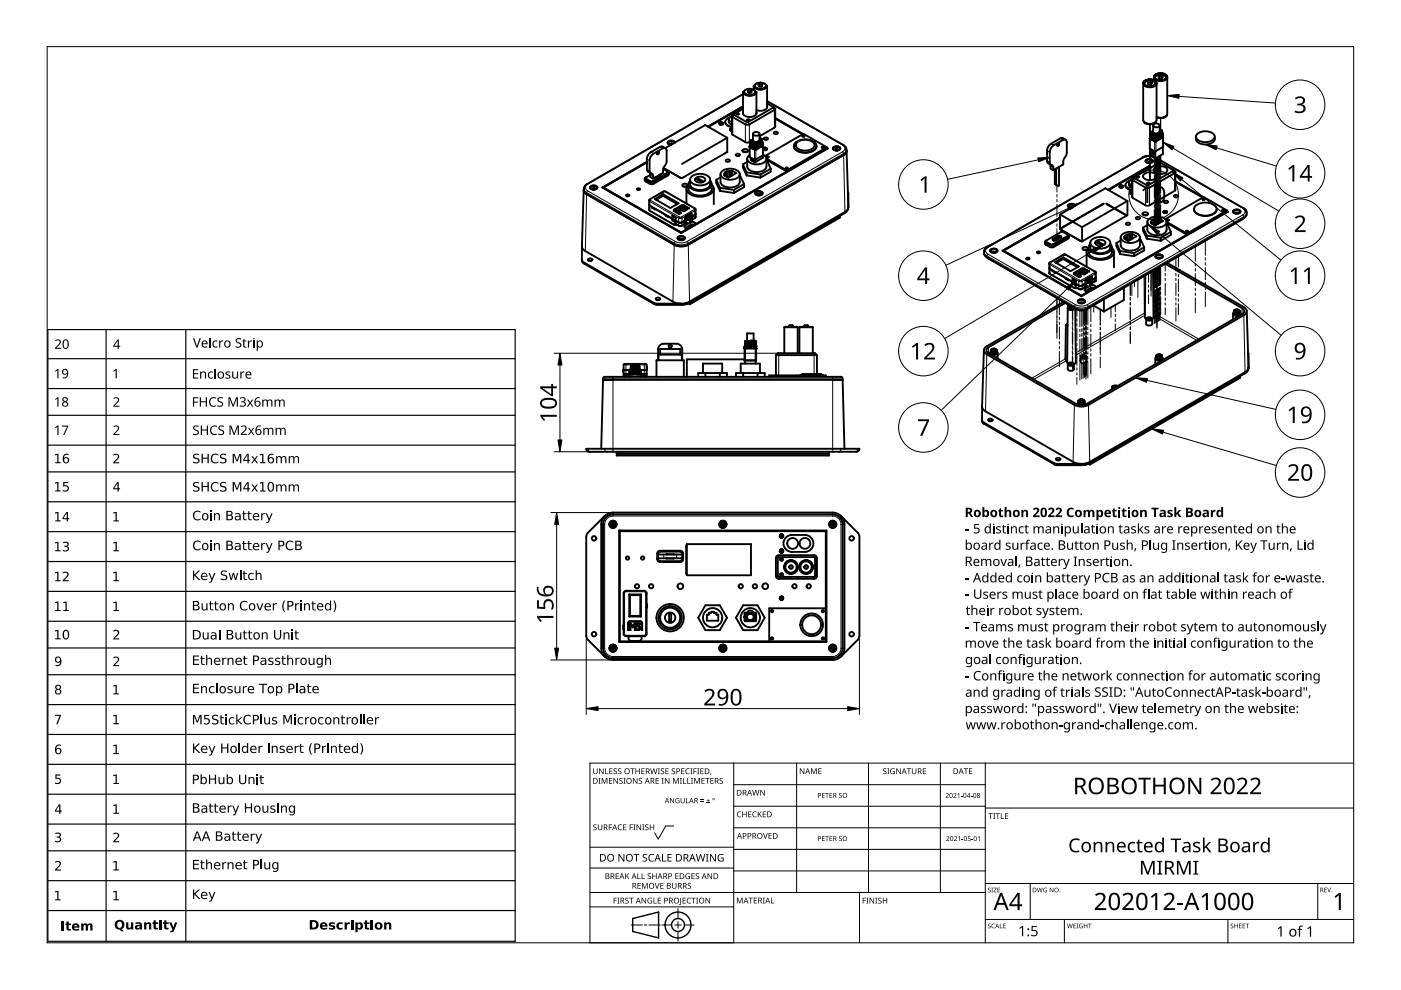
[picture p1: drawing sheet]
<svg xmlns="http://www.w3.org/2000/svg" width="297mm" height="210mm" viewBox="0 0 297 210" stroke-linecap="round" stroke-linejoin="round" font-family="sans-serif">
<g fill="none" stroke="#000" stroke-width=".4">
<path d="M157.5 19.5a1.64 1.64 0 0 0 2.9 0v4.6M157.6 19.5a1.62 1.62 0 0 0 2.8 0v.1M157.6 19.5l-.1 4.6M157.9 19.2a1.59 1.59 0 0 1 2.2 .2 1.37 1.37 0 0 1-2.1 .5 .42 .42 0 0 1-.1-.7zM158.9 18.8h.1M159 18.9a.39 .39 0 0 0-.5 .3 .39 .39 0 0 0 .3 .5 .41 .41 0 0 0 .4-.1 .41 .41 0 0 0 .1-.5M159 18.9h.1M159 18.9l.3 .2M159.3 19.1h.1M159.8 18.8v-.6a1.64 1.64 0 0 0 2.8 0v4.6M160.1 17.9a1.61 1.61 0 0 1 2.3 .2 1.36 1.36 0 0 1-2 .5l-.3-.3zM161.2 17.6h.1"/>
<path d="M161.2 17.6a.39 .39 0 0 0-.4 .3 .39 .39 0 0 0 .2 .5l.5-.1M161.2 17.6l.4 .2M161.5 18.3h.1M161.6 17.8h.1M161.6 17.8l-.1 .5M242.4 17.7v7.7a1.64 1.64 0 0 0 2.8 0v-7.7M242.4 17.6v.1M242.5 17.4l-.1 .2M242.5 17.4h.1M242.6 17.3l-.1 .1M242.6 17.3h.1M242.6 17.7h.1"/>
<path d="M242.6 17.7v.1M242.6 17.6v.1M242.6 17.8h.1M242.6 17.8v.1M242.6 17.9l.1 .1M242.7 17.5l-.1 .1M242.7 17.5h.1M242.7 18h.1M242.8 18l.7 .3M242.8 17.3l-.1 .2M242.8 17.3h.1M243 17.2l-.2 .1"/>
<path d="M243 17.2l.8-.2 .8 .2M243 17.2h.1M243.4 17.6h.1M243.4 17.6v.1M243.4 17.7l.1 .1M243.4 17.3v.3M243.4 17.3h.1M243.5 18.3h.1M243.5 18.3h.3M243.5 17.2l-.1 .1M243.5 17.2h.1M243.6 17.2h-.1"/>
<path d="M243.6 17.2h.1M243.7 17.2h-.1M243.7 17.2h.1M243.8 17.2h-.1M243.8 17.2h.1M243.8 18.3h.1M243.9 17.2h.1M244 17.2h.1M244.1 17.2h.1M244.1 18.3h-.3M244.1 17.2v.1M244.1 18.3h.1"/>
<path d="M244.2 17.3v.1M244.2 17.4v.1M244.2 17.5h.1M244.2 17.5l-.1 .3a.39 .39 0 0 1-.6 0M244.6 17.2h.1M244.6 16.4v.6M244.6 17h.1M244.6 18.1l-.5 .2M244.6 17l-1.1-.1-.9 .4M244.6 18.1h.1M244.7 18.1h-.1M244.7 17.2h.1"/>
<path d="M244.7 16.4v.1M244.7 17l.3 .3M244.7 16.4h.1M244.7 17.2v.1M244.7 18.1h.1M244.7 16.2v.2M244.7 17.3h.1M244.7 16.1v.1M244.7 17.3l.2 .1M244.8 18l-.1 .1M244.8 16l-.1 .1M244.8 18h.1"/>
<path d="M244.9 16.4v.1M244.9 16.4h.1M244.9 18h-.1M244.9 16.5h.1M244.9 16.3v.1M244.9 17.4h.1M244.9 16.5l.2 .2M244.9 16.3h.1M244.9 17.9v.1M244.9 17.4v.1M244.9 16.2v.1M244.9 17.5h.1"/>
<path d="M244.9 16.2h.1M244.9 17.9h.1M244.9 17.5l.1 .1M245 17.8l-.1 .1M245 17.6h.1M245 17.8h.1M245 17.7v.1M245 17.6v.1M245 17.7h.1M245 16.1l-.1 .1M245 17.3h.1M245 17.3l.2 .4"/>
<path d="M245 17.3l.1 .1a.79 .79 0 0 1-.9 1.1 1.35 1.35 0 0 1-1.8-1l.2-.2M245.1 16l-.1 .1M245.1 16.7v.1M245.1 16.8l.6 .2h.6M245.1 16h.1M245.2 16h-.1M245.2 17.7h.1M245.7 16.3h.1M245.7 16.1v.2M245.7 16.3v.2M245.7 16.1h.1M245.7 16v.1"/>
<path d="M245.7 16.5h.1M245.7 16h.1M245.8 15.9l-.1 .1M245.8 15.9h.1M245.9 15.9h-.1M246 15.9h-.1M246 15.8v.1M246.1 15.8v.1M246.1 15.8h-.1M246.1 15.9h.1M246.2 15.9h.1M246.3 15.9h.1"/>
<path d="M246.4 15.9v.1M246.4 17h-.1M246.4 16h.1M246.4 16.5l-.3 .1-.4-.1M246.4 16.5h.1M246.4 16.4v.1M246.4 16v.1M246.4 16.1l.1 .1M246.5 16.3l-.1 .1M246.5 16.2v.1M246.9 15.9l.1 .1M246.9 15.9l-.9-.2-.8 .3"/>
<path d="M246.9 16.8l-.5 .2M247 16.8h-.1M247 16h.1M247 16.8h.1M247.1 16.7l-.1 .1M247.1 16v.1M247.1 16.1h.1M247.2 16.1v.1M247.2 16.2h.1M247.2 16.2l.1 .1M247.2 15.9l.1 .1M247.2 15.9l-.5-.3-.7-.1-.7 .2-.5 .3"/>
<path d="M247.2 16.3h.1M247.3 16.3v.1M247.3 16.4l-.2 .3M247.3 16.4h.1M247.3 16h.1M247.3 16l.1 .1a.79 .79 0 0 1-.9 1.1 1.35 1.35 0 0 1-1.8-1l.1-.2M247.3 16l.1 .1M247.4 16.1l.1 .3M247.5 16.4v7.7a1.7 1.7 0 0 1-2.3 .7M247.5 16.4h.1M125.1 39.6l.8-.3a.57 .57 0 0 1 .7 .6l-.7 .3a.57 .57 0 0 1-.8-.6zM125.9 39.9v.1"/>
<path d="M125.9 39.9v.2M126.7 39.8a.92 .92 0 0 0-1.6 0M127.9 39.8h.1M127.9 39.8l16.5 9.5M137.2 34.4l-9.3 5.4M137.2 34.4l-9.5 5.4M137.9 36.7v.9l.6 .3M138.3 32.7l2.4-1.3a.49 .49 0 0 1 .6 .6v2.4l-.6 1.2-.1 1.1-2.1 1.2-.1-1-.6-.3-.1-.3 .1-2.5zM139.1 37.5v.1M139.5 32.2l.1-.1a.28 .28 0 0 1 .1 .4 .28 .28 0 0 1-.4 .1zM139.7 37.2h.1M140 37l-.1 .1"/>
<path d="M140.2 36.9l-1.3 .7M140.6 35.8h.1M140.6 35.8l1 .6 .1 .4-3.3 1.9-.7-.1-1-.7 1.2-.8M140.7 35.6l3.6 2.1M141.1 31.4l-1-.3-2.1 1.2-.6 .6-.2 .8v2.4l.7 .6M141.5 36.3l.1 .2-.1 .1-3.2 1.8h-.4l-.9-.5-.1-.2 .1-.1M141.5 30.3a.93 .93 0 0 1 1.6-.1 .92 .92 0 0 0-1.6 .1l.3 .3 .5 .1M141.8 36.6l-.2 .6-3.2 1.8h-.6l-.9-.5-.2-.6M142.1 30.5v.1M142.1 30.5l.2 .1M142.3 30.5h-.2M142.3 30.6h.1"/>
<path d="M142.3 30.6v.1M142.3 30.5h.1M142.3 30.7h.1M142.3 30.4v.1M142.3 30.4l.1 .1M142.3 30.4v.3M142.4 30.6h.1M142.4 30.5v.1M142.4 30.5h.1M142.4 30.5l.2 .1M142.7 30.5h-.6l-.3 .1M143 30.3a.72 .72 0 0 0-.7-.4 .72 .72 0 0 0-.6 .6"/>
<path d="M145.9 39.3a.7 .7 0 0 0-1.2 0 .69 .69 0 0 0 1 .2l-.8 .1M146 39.1v.9a2.18 2.18 0 0 0 2.4 1.5 2.07 2.07 0 0 0 2.5-2.4M146.3 38.1v1a1.88 1.88 0 0 0 2.1 1.2 1.81 1.81 0 0 0 2.2-2.2M146.6 37.5a2.91 2.91 0 0 1 3.9 .3 1.32 1.32 0 0 1-1.5 1.5 2.25 2.25 0 0 1-2.7-1.2zM147.4 37.8a1.37 1.37 0 0 1 2.1 .3 1.27 1.27 0 0 1-2.2 0zM147.7 38l.3-.2 1.2 .7-.3 .2zM148 37.8v.2M148 38l1 .6M148 38l-.1 .1M150.6 38.3a1.02 1.02 0 0 1-.4 1.8 3.3 3.3 0 0 1-4.1-.7 .94 .94 0 0 1 .2-1.1M150.9 39.2a1.25 1.25 0 0 1 .4 1.3 1.25 1.25 0 0 1-1 .8 4.2 4.2 0 0 1-4.5-.5 1.1 1.1 0 0 1 .2-1.6M151.9 38.1v.7l.7 1.7"/>
<path d="M151.9 38.1l.7 1.7M152.6 26.1v.1M152.6 26.1h.1M152.6 26.2h.1M152.6 26v.1M152.6 26l-.1 .2 .2 .1M152.6 26.3l.4 .1M152.6 39.8l3 .5M152.6 39.8v.7M152.6 26.2l.3 .1M152.7 26.2l.2 .1M152.7 26.3l.3 .1"/>
<path d="M152.7 26l.4 .1-.2 .1-.3-.1zM152.8 36.9v1.7a1.8 1.8 0 0 0 2 1.2 1.8 1.8 0 0 0 2-1.2v-1.7M152.8 37.6l-.9 .5M152.9 25.9l-.3 .1M152.9 26.3h-.2M152.9 25.9h.1M152.9 25.9a.24 .24 0 0 1 .3 .2 .24 .24 0 0 1-.2 .3M153 36.3a2.79 2.79 0 0 1 3.8 .3 1.27 1.27 0 0 1-1.5 1.5 2.16 2.16 0 0 1-2.5-1.2zM153.2 26l.1 .2-.1 .2h-.6M153.2 26.2l-.2 .2h-.3M153.3 26.2l-.1 .2M153.8 25.9a1.27 1.27 0 0 0 1.4 1"/>
<path d="M153.8 37v.3M153.9 36.6v.8M153.9 36.6l-.4 .2 .3 .2M153.9 33.9l.4-.1 .4 .1a.39 .39 0 0 1-.4 .4 .39 .39 0 0 1-.4-.4zM153.9 32.3l-9.1 5.4h-.6M154.1 36.3v1.2M154.1 36.3l-.4 .2 .2 .1M154.1 36.3l.2 .1M154.2 29.2l-4.7-2.7-8.4 4.9M154.2 29.2v3.1M154.2 29.2l-9.6 5.6M154.3 36.4v1.2"/>
<path d="M154.5 25.3l.1 .7 .6 .4M154.6 36.2v1.3M154.6 37.5h.1M154.6 37.5l-.2 .2M154.6 36.2l.3 .1M154.6 36.2l-.3 .2M154.8 27.4h.1M154.8 27.4l.3 .2M154.8 27.3v.1M154.8 27.3v.3l.4 .1M154.9 27.6v.1M154.9 27.7l.4 .1"/>
<path d="M154.9 27.5l.2 .1M154.9 36.3v1.1M154.9 27.7h.3zM155.1 27.6l-.2 .1M155.1 27.2l-.3 .1M155.1 27.2h.1M155.2 27.2l-.3 .2 .3 .1M155.2 26.9a1.16 1.16 0 0 1-1.4-1.3l1.4-1v3.9l3 1.7h.4l.5-.2M155.2 24.7a.6 .6 0 0 0-.7 .6 .6 .6 0 0 0 .7 .6M155.2 36.2l-.3 .1M155.2 36.2l.9 .5-1.7 1-.9-.5 .3-.2M155.2 36.2v1"/>
<path d="M156 32.7l.4-.1 .4 .1a.39 .39 0 0 1-.4 .4 .39 .39 0 0 1-.4-.4zM156.2 24l.5 .1-.3 .2-.2-.1zM156.8 37.3l.9 1.7M157.4 20l-32.9 19a1.21 1.21 0 0 0-.1 2.2M157.5 31.8a.76 .76 0 0 1 1.1 .1 .69 .69 0 0 1-1.2 0zM157.5 34.9v.6l.8 1.7M157.5 34.9l.8 1.7M157.5 23.8v.1a1.53 1.53 0 0 0 2.3 .7 .71 .71 0 0 0 .6-.8M157.5 22.7l-7.3 4.2M157.5 22.5l-7.4 4.3M157.5 22.6l-7.4 4.3M157.7 39v.7l-2.1 1.2"/>
<path d="M157.7 39l-2.1 1.3M158.3 36.6l2.9 .4M158.3 36.6v.6M158.3 37.2l2.9 .5M158.4 32.2h-.8M158.4 33.7v1.6a1.8 1.8 0 0 0 2.1 1.2 1.8 1.8 0 0 0 2-1.2v-1.6M158.4 34.3l-.9 .6M158.5 25.3l.5 .1-.3 .2-.3-.2zM158.9 31.1l.1 .1M158.9 31.1v2.2l1.1 .6 .3-.2M158.9 31.1h.1M159 31.2l1.2 .6"/>
<path d="M159 30.9h.1M159 30.8v.1M159 31.1l.1 .1M159 30.9v.1M159 31l-.1 .1M159 31v.1M159 30.8h.1M159 30.6v.1M159 31l.4 .2M159 31h.1M159 30.6h.1M159 30.7h.1"/>
<path d="M159.1 31h-.1M159.1 31h.1M159.1 30.6h-.1M159.1 30.7l.4 .2M159.1 30.4h.1M159.1 30.7h.1M159.1 30.5l-.1 .1M159.1 30.3h.1M159.1 30.6v.1M159.1 30.5v.1M159.1 30.3v.1M159.1 30.7l-.1 .1"/>
<path d="M159.1 30.6h.1M159.1 30.5h.1M159.1 30.7l.1 .1M159.1 30.4l.4 .3M159.1 30.1h.1M159.1 30.1l.4 .3M159.1 30.3l.1 .1M159.1 30.2v.1M159.1 30.4l.2 .1M159.1 30h.1M159.2 30.2h-.1M159.2 30v.1"/>
<path d="M159.2 29.8h.1M159.2 30.1h.1M159.2 30.2h.1M159.2 30h.1M159.2 30l.1 .1M159.2 30l-.1 .1M159.2 30.2l.3 .2M159.2 29.9l.8 .5M159.2 29.9h.1M159.2 30h-.1M159.2 29.9l.4 .2M159.3 33.5l-.1 .1 .2 .1"/>
<path d="M159.3 29.9l-.1 .1M159.4 31.4h.1M159.4 31.2h.1M159.4 31.1h.1M159.4 30.9h.1M159.4 33.7v.4M159.5 31.3v.1M159.5 30.8h-.1M159.5 31.3h.1M159.5 31.4h.1M159.5 31.2v.1M159.5 31.4h-.1"/>
<path d="M159.5 30.9v.1M159.5 30.9h.1M159.5 30.8h.1M159.5 30.6h.1M159.5 33.6v.5M159.5 30.5v.1M159.5 31.1h.1M159.5 31h.1M159.5 30.7h.1M159.5 30.4h.1M159.5 30.3h.1M159.5 30.5h.1"/>
<path d="M159.5 31.4v.1M159.5 30.7v.1M159.5 30.1h.1M159.5 31.5h.1M159.5 30.2v.1M159.5 31.1l.1 .1M159.5 33.7v.4M159.6 30.5h-.1M159.6 31l-.1 .1M159.6 30.5l-.1 .1M159.6 31.2h.1M159.6 30.4h.1"/>
<path d="M159.6 30.3h-.1M159.6 31.1h.1M159.6 30.4v.1M159.6 30.4l-.1 .1M159.6 31.4h.1M159.6 31.4h-.1M159.6 30.2h.1M159.6 30.8h.1M159.6 30.8v.1M159.6 31.3h.1M159.6 31.3h-.1M159.6 30.9v.1"/>
<path d="M159.6 30.2v.1M159.6 31h.1M159.6 30.1v.1M159.6 30.1h.1M159.6 30.3h.1M159.6 31.5h.1M159.6 31.3l.4 .2M159.6 30.6h.1M159.6 30.6v.1M159.6 30.5h.1M159.6 31.1v.1M159.6 30.3v.1"/>
<path d="M159.6 30.7h.1M159.6 30.9h.1M159.6 28.4v1.3a.89 .89 0 0 0 1.2 .3M159.6 29.5l-.4 .3M159.6 30.7l.5 .3M159.7 30.5h-.1M159.7 30.4h.1M159.7 30.8h-.1M159.7 30.7h.1M159.7 30.9h-.1M159.7 30.6h.1M159.7 30.8h.1"/>
<path d="M159.7 30.5h.1M159.7 30.3h.1M159.7 30.6v.1M159.7 30.5l.4 .2M159.7 30.2h-.1M159.7 30.2h.1M159.7 30.3v.1M159.7 28.2a.88 .88 0 0 1 1.3 .2 .81 .81 0 0 1-1.4 0zM159.7 30.2l.3 .2M159.8 33.8v.5M159.8 31.4l.2 .2M159.9 30.9l.2 .1"/>
<path d="M160 30.4h.1M160 31.6h.1M160 31.5h.1M160.1 30.4h.1M160.1 31h.1M160.1 30.7h.1M160.1 31.6h.1M160.2 30.4h-.1M160.2 31h-.1M160.2 31.6h-.1M160.2 31h.1M160.2 31.5h-.1"/>
<path d="M160.2 30.4h.1M160.2 30.9v.1M160.2 31.5v.1M160.2 30.9h.1M160.2 31.5h.1M160.3 31.8h-.1M160.3 30.3l-.1 .1M160.3 31.5h-.1M160.3 31.5h.1M160.6 30.4l-.5 .3M160.8 29.9h.1M161 29.8l-.2 .1"/>
<path d="M161 29.8h.1M161 28.4v1.4M161 29.2l.5 .3M161.1 29.3l.4 .2M161.1 29.4h.1M161.1 29.3v.1M161.1 29.3h.1M161.2 29.4h-.1M161.2 29.4h.1M161.2 29.3h.1M161.2 37v.7M161.4 30l.1 .1"/>
<path d="M161.4 29.7h.1M161.4 29.6h.1M161.4 30.8l-1.2 .7M161.4 30.8l-.5 .3M161.4 29.9l.2 .1M161.4 30.1l.2 .1M161.4 29.8h.1M161.5 29.6h.1M161.5 29.6l-.2 .1M161.5 29.5h.1M161.5 29.6l-1.3 .8M161.5 29.6l-.2 .2"/>
<path d="M161.5 29.8v.1M161.5 29.9h.1M161.5 29.9l-.6 .4M161.5 29.5v.1M161.5 29.7l.1 .1M161.5 29.8h.1M161.5 30.1h.1M161.5 30.4l.1 .1M161.6 30.2l-1.4 .7M161.6 30.6h.1M161.6 29.8h.1M161.6 29.9l-1.5 .8"/>
<path d="M161.6 30.1h.1M161.6 30.1v.1M161.6 29.8v.1M161.6 30v.1M161.6 30.2l-.5 .2M161.6 30.7h.1M161.6 30.6h-.1M161.6 30.2l.1 .1M161.6 30.3h.1M161.6 30.5h.1M161.7 30.6h.1M161.7 30.3l-.1 .1"/>
<path d="M161.7 30.7l-.3 .1M161.7 30.6h-.1M161.7 30.5v.1M161.7 30.4l-1.5 .9-.6-.3M161.7 30.3v.1M161.7 30.3h.1M161.7 30.7h.1M161.7 30.7v.1M161.7 30.4h.1M161.7 30.8l-.1 .1M161.7 30.7l.1 .1M161.7 33v.5"/>
<path d="M161.7 32.9h.1M161.7 33.4l-1.6 1-.9-.5 .2-.2M161.7 30.6v.1M161.7 30.9h.1M161.8 30.8l-.1 .1M161.8 30.9l-1.5 .9M161.8 32.8a.98 .98 0 0 1 .7 1.1 .98 .98 0 0 1-1 .8 2.73 2.73 0 0 1-3-.7v-.5l.4-.6M161.8 32.9l-1.7 1v.5M161.8 30.9v2M161.9 31.5h.1M161.9 31.5l.3 .2M161.9 31.4v.1"/>
<path d="M161.9 31.4h.1M161.9 31.4l-.1 .2 .1 .1M161.9 31.7h.1M161.9 31.7l.4 .1M162 29.3l.4-.1 .4 .1a.39 .39 0 0 1-.4 .4 .39 .39 0 0 1-.4-.4zM162 31.6l.2 .1M162 31.7l.3 .1M162 31.4l.5 .1-.3 .1h-.2zM162.2 31.3l-.3 .1M162.2 31.7h-.2M162.2 31.3l.3 .1M162.2 31.3h.1"/>
<path d="M162.5 31.4l.1 .2-.1 .2h-.6M162.5 33.6l4.3 2.5M162.5 34l.9 1.8M162.5 33.9l4.3 2.5M162.5 31.6l-.2 .2-.3-.1M162.5 31.4l.1 .2-.3 .2M162.5 33.2l.5 .1-.3 .1h-.2zM162.6 33.4h.3M162.6 31.6l-.1 .2M162.6 22.5l.1 .1a1.53 1.53 0 0 1-2.3 .7M162.6 21.4l16.2 9.3a1.21 1.21 0 0 1 .1 2.2l-33 19M162.6 21.9l1.6 .9 .1 .4-5.7 3.3-.6-.1-2.7-1.6-.1-.2 .1-.3 2.2-1.2"/>
<path d="M163.4 35.8v.6l-2.2 1.3M163.4 35.8l-2.2 1.2M163.9 22.7v.1l-5.4 3.1-2.9-1.6v-.1M164.1 28.1l.4-.2 .4 .2a.39 .39 0 0 1-.4 .3 .39 .39 0 0 1-.4-.3zM164.4 23.1l-.1 3.9-3.3 1.9M164.4 25.1l5.7 3.4M164.4 25.1l5.8 3.3M164.4 25l5.9 3.4M166.6 35.5l.5 .1-.3 .2-.2-.1zM166.7 35.8h.3M166.8 36.1v.3M168.3 30.9a1.65 1.65 0 0 0 1.8 1.5 2.89 2.89 0 0 0 2.9-1l.1-.5"/>
<path d="M168.6 30.2a3.3 3.3 0 0 1 4.4 .4 1.49 1.49 0 0 1-1.6 1.7 2.88 2.88 0 0 1-3-1l-.1-.4zM169.1 30.1a2.81 2.81 0 0 1 3.5 .3 .94 .94 0 0 1-.7 1.3 2.72 2.72 0 0 1-3.1-.6l-.1-.3zM170.2 28.8l.4 .1-.2 .1h-.2zM170.2 29h.3M174.3 31.1l.4 .1-.4 .1zM174.3 31.3h.3M175.3 31.5l-30.9 17.8M175.3 31.2v.3M175.3 31.4l.2 .1M175.3 31.3l.2 .2-31.1 17.9-16.7-9.6 9.5-5.5M175.3 31.5l-8.5 4.9M175.3 31.2l-8.5 4.9"/>
<path d="M175.3 31.2l-4.9-2.8-8.2 4.7M176.6 31.5a.92 .92 0 0 1 1.6 0M176.7 31.3l.7-.3a.57 .57 0 0 1 .7 .6l-.7 .3a.57 .57 0 0 1-.7-.6zM176.7 31.7a.67 .67 0 0 1 .7-.6 .67 .67 0 0 1 .6 .6M177.2 31.7l.1 .1M177.2 31.7h.2M177.2 31.7h.1M177.3 31.8l-.1 .1 .2-.1M177.3 31.8h.1M177.3 31.9h.1M177.3 31.8v.1M177.4 31.7h.1"/>
<path d="M177.4 31.8h.1M177.5 31.8h.1M177.5 31.8l.1 .1-.2-.1M177.5 31.7h-.1M177.5 31.7v.1M177.9 31.8a.78 .78 0 0 0-1 0M179.5 32l.4 11.9M222.7 34.9v.9l.6 .3M223.2 31l2.3-1.4a.49 .49 0 0 1 .7 .6v2.4l-.7 1.2-.1 1.1-2.1 1.2-.1-1-.5-.3-.1-.3v-2.5zM223.6 35.9v3.1l.3 .2M223.9 35.7v3.5M224.3 30.4h.1a.28 .28 0 0 1 .1 .3 .28 .28 0 0 1-.4 .1z"/>
<path d="M224.5 35.4v3.9l-.1 .1-.5-.2M225.9 29.6l-.9-.3-2.2 1.2-.6 .6-.2 .8v2.4l.8 .6M237.3 39.6l.5 .2M237.3 39.6l.2 .1M237.4 39.5h.1M237.4 39.6l.3 .1M237.4 39.6h.1M237.4 39.4h.1M237.5 39.6l.2 .1M237.5 39.4h.1M237.5 39.7l.3 .1M237.5 39.3v.1"/>
<path d="M237.5 39.4l.5 .1-.3 .1h-.2zM237.5 39.3h.1M237.6 39.3h.1M237.6 39.7h-.1M237.6 39.7h.1M237.7 39.7h-.1M237.7 39.3h-.1M237.7 39.3h.1M237.7 39.7h.1M237.8 39.3h.1M237.8 39.8h.1M237.9 39.3h.1"/>
<path d="M237.9 39.8h-.1M237.9 39.3l.1 .1M237.9 39.7v.1M237.9 39.7h.1M238 39.7h-.1M238 39.4h.1M238 39.7h.1M238 39.4l.1 .1M238.1 39.6l-.1 .1M238.1 39.5h.1M238.1 39.6h.1M238.1 39.5v.1"/>
<path d="M238.6 39.3a1.27 1.27 0 0 0 1.4 1M239.4 38.7v.7l.6 .4M240 38.1a.6 .6 0 0 0-.6 .6 .6 .6 0 0 0 .6 .6M240.5 37.6l5.3-3.1 3.2 1.7 .2 .3-.2 .2-5.5 3.2-.6-.1-2.7-1.6-.2-.2 .2-.3M240.5 37.6l-.3 .1M241.1 37.4l.4 .1-.2 .2-.2-.1zM242.5 25.7l.1 .3M242.6 36.9a1.76 1.76 0 0 1 2.6 .5 1.67 1.67 0 0 1-2.9 0zM242.6 26h.1M242.7 26l1 .3 1-.2M242.9 34l.7-.3a.57 .57 0 0 1 .8 .6l-.8 .3a.57 .57 0 0 1-.7-.6zM243 34.4a.67 .67 0 0 1 .6-.6 .67 .67 0 0 1 .7 .6"/>
<path d="M243.1 34.5l.5-.1 .6 .1M243.3 38.7l.5 .1-.3 .2h-.2zM243.6 35.2v.1M243.6 35.2l-8.7 5M243.6 35.3l-8.6 5M243.6 35.3l.5 .2M243.6 35.2l.5 .3M243.8 29.3h.1M243.8 29.3v2.2l1 .6 .3-.1M243.8 29.4l1 .6M243.8 29.2v.1M243.8 29.2h.1"/>
<path d="M243.8 29.1h.1M243.8 29v.1M243.8 29h.1M243.9 28.8v.1M243.9 28.8h.1M243.9 28.9h.1M243.9 29.2h-.1M243.9 29.2h.1M243.9 34.6h-.5M243.9 28.7v.1M243.9 29h-.1M243.9 29.2l.4 .2"/>
<path d="M243.9 28.7h.1M243.9 28.9v.1M243.9 28.6h.1M243.9 28.5v.1M243.9 28.5h.1M243.9 28.6v.1M244 28.3h.1M244 29h.1M244 28.5h-.1M244 28.3v.1M244 28.5h.1M244 28.7h-.1"/>
<path d="M244 28.2v.1M244 28.4h.1M244 28.7h.1M244 28.2h.1M244 31.6v1.4l.3 .2M244 35.5l-.4-.2-8.6 5M244 28.1h.1M244 28h.1M244 28.7l.2 .1M244 28v.1M244 28.1l.9 .5M244 28.4l.2 .1"/>
<path d="M244.1 28.2h-.1M244.1 28.2h.1M244.1 28.1v.1M244.1 28.2l.2 .1M244.1 33.1h-1l-.9 .3-32.9 19-.5 .4-.2 .5M244.1 29v.1M244.1 29.1h.2M244.2 28.8h.1M244.2 28.8l.1 .1M244.2 28.5h.1M244.2 29.6h.1M244.2 28.5l.1 .1"/>
<path d="M244.3 29.3h.1M244.3 29.4h.1M244.3 29.6h.1M244.3 29.4v.1M244.3 29.1h.1M244.3 29.5h.1M244.3 28.3h.1M244.3 29.5v.1M244.3 29h.1M244.3 28.8v.1M244.3 28.9h.1M244.3 31.8v1.4"/>
<path d="M244.3 29.2h.1M244.3 28.8h.1M244.3 29.2v.1M244.3 28.7v.1M244.3 28.6h.1M244.3 28.5h.1M244.3 28.7h.1M244.4 29h-.1M244.4 29.6h.1M244.4 28.9h.1M244.4 28.5h-.1M244.4 29h.1"/>
<path d="M244.4 28.9v.1M244.4 29.5v.1M244.4 28.6h.1M244.4 28.3h.1M244.4 28.6v.1M244.4 28.5h.1M244.4 28.7h.1M244.4 33.2h-.1M244.4 31.9v1.3M244.4 33.2l.2 .1M244.4 29.3h.1M244.4 28.3v.1"/>
<path d="M244.4 28.4h.1M244.4 29v.1M244.4 29.7h.1M244.4 29.1h.1M244.4 34.2a.92 .92 0 0 0-1.5 0M244.4 29.5h.1M244.4 29.4v.1M244.5 28.8h.1M244.5 29.3h-.1M244.5 29.5l.2 .2M244.5 29.2h.1M244.5 28.5h.1"/>
<path d="M244.5 29h-.1M244.5 28.4h.1M244.5 29.3h.1M244.5 29.4h.1M244.5 29.1h.1M244.5 29.1v.1M244.5 26.6v1.3a.89 .89 0 0 0 1.2 .3l.6-.4M244.5 27.7l-.5 .3M244.5 28.9v.1M244.5 29h.1M244.5 28.7h.1M244.5 28.9h.1"/>
<path d="M244.5 28.8v.1M244.5 29.3l.3 .1M244.5 28.6h.1M244.6 28.4h.1M244.6 28.6h-.1M244.6 28.4l.1 .1M244.6 26.4a.88 .88 0 0 1 1.3 .2 .81 .81 0 0 1-1.4 0zM244.6 28.7v.1M244.6 29h.1M244.6 29l.2 .1M244.6 32v1.4l.4 .2M244.6 28.8h.1"/>
<path d="M244.7 28.8l.1 .1M244.7 29.7h.1M244.7 28.5h.1M244.7 28.5l.1 .1M244.7 26.1h.1M244.8 29.4h.1M244.8 29.7h.1M244.8 29.1h.1M244.8 29.4v.1M244.8 28.6h.1M244.8 29.1v.1M244.8 29.7l.1 .1"/>
<path d="M244.8 30h.1M244.8 28.9h.1M244.8 29.5h.1M244.8 29.2h.1M244.9 28.6h.1M244.9 29.2h.1M244.9 29.8h.1M244.9 28.9h.1M244.9 30h.1M244.9 29.5h.1M244.9 35.6a1.76 1.76 0 0 1 2.6 .5 1.67 1.67 0 0 1-2.9 0zM245 29.8h-.1"/>
<path d="M245 29.2h.1M245 28.6h.1M245 28.6h-.1M245 29.5h.1M245 28.9h-.1M245 30h.1M245 29.8h.1M245 28.9h.1M245.1 28.6h-.1M245.1 30h-.1M245.1 29.5h-.1M245.1 28.9h-.1"/>
<path d="M245.1 28.6h.1M245.1 28.9h.1M245.1 25.7l-.4 .4M245.1 29.4v.1M245.2 33.5l18.4 10.6M245.2 29.4h-.1M245.2 24.9l.9 .1M245.5 28.4l-.4 .2M245.7 28.2h.1M245.8 28.1l-.1 .1M245.8 28v.1M245.9 26.6l-.1 1.4"/>
<path d="M245.9 27.4l.4 .3M246.1 25h.1M246.1 28l-1.1 .6M246.1 28h.1M246.2 28.5l-1.2 .7M246.2 28.5h.1M246.2 28.8l-1 .6M246.3 28.8h-.1M246.3 27.9l-.2 .1M246.3 27.9h.1M246.3 28.2l-1.2 .7M246.3 27.7h.1"/>
<path d="M246.3 27.8v.1M246.3 28.1v.1M246.3 27.8h.1M246.4 27.8h-.1M246.4 28.1h-.1M246.4 27.8h.1M246.4 28.4l-.2 .1M246.4 28.2h.1M246.4 28.1h.1M246.4 27.7h.1M246.4 27.7v.1M246.4 27.9h.1"/>
<path d="M246.4 27.9v.1M246.4 28.4h.1M246.4 28h.1M246.4 28.7l-.1 .1M246.4 28v.1M246.4 28.7h.1M246.4 28.4l.1 .1M246.5 28.7h-.1M246.5 29l-1.4 .8M246.5 28.2h.1M246.5 28.2v.1M246.5 28.7h.1"/>
<path d="M246.5 28.3l-.1 .1M246.5 28.3h.1M246.5 28.5h.1M246.5 28.6v.1M246.5 28.6h.1M246.5 28.9v.1M246.5 28.5v.1M246.5 28.9h.1M246.5 28.9l.1 .1M246.5 28.7l.1 .1M246.5 28.8h.1M246.6 31.1h.1"/>
<path d="M246.6 31.2v1.5l-1.6 .9M246.6 28.8h.1M246.6 29h.1M246.6 28.9h-.1M246.6 28.8v.1M246.6 29.1l-1.5 .9M246.6 29v.1M246.6 29.1h.1M246.6 31.1l-1.6 1v1.5M246.6 29.1v2M247 24.8l-.9 .2M247 24.8h.1"/>
<path d="M247.1 24.7l-.1 .1M247.2 24.7h-.1M247.3 24.6l-.1 .1M247.3 24.5v.1M247.4 24.4l-.1 .1M247.4 24.4h.1M248.7 36.1v.1l-5.3 3.1-2.9-1.6v-.1M249.2 36.5v3.7l-.2 .3-5.5 3.1-.6-.1-2.7-1.5M249.2 38.5l5.8 3.4M249.2 38.5l5.9 3.3M249.2 38.4l5.9 3.4M253.6 29a1.31 1.31 0 0 0 1.3 1.6 2.07 2.07 0 0 0 2.7-1.1v-.5"/>
<path d="M253.9 28.3a2.81 2.81 0 0 1 3.6 .3 .94 .94 0 0 1-.8 1.3 2.72 2.72 0 0 1-3-.5l-.1-.4zM123.4 55.1l.3 .5 15.1 8.7 5.6 .1M123.4 52.2a1.25 1.25 0 0 0 .7 1l18.6 10.8 .6 .2 1.1 .2M123.4 52.2v2.9M123.8 40.3l-.4 11.9M123.8 40.2l.1 .6 .5 .4 18.5 10.7M124.7 54.9l.2-.1a.54 .54 0 0 1 .7 .3 .47 .47 0 0 1-.5 .2 .47 .47 0 0 1-.4-.4zM125.3 40.1a.78 .78 0 0 1 1.1 0M125.4 55.3h-.5M125.7 40v.1M125.7 40h.1M125.7 40l.1 .1"/>
<path d="M125.8 40.1l-.1 .1M125.8 40.1v.1M125.8 40.1h.1M125.8 40h.1M125.9 40.1l-.1 .1M125.9 40.1h.1M125.9 40.1l.2 .1M125.9 40v.1M125.9 40h.1M125.9 40l.1 .1M126 40.1l.1 .1M126.1 40.2h.1"/>
<path d="M126.5 40a.67 .67 0 0 0-.6-.6 .67 .67 0 0 0-.7 .6M132.8 41.3h.6a.3 .3 0 0 1-.3 .3 .3 .3 0 0 1-.3-.3zM135.1 40h.6a.3 .3 0 0 1-.3 .3 .3 .3 0 0 1-.3-.3zM137.6 43.4l5 3M138.3 44.1l.6 .3v-.1M138.3 43.9v.2M138.3 43.9h.1M138.4 44l-.1 .1M138.8 42.2l1.8-1 3.3 1.9-1.8 1zM138.9 44.2v.1M139 42.3l1.6-.9 3.1 1.8M140.6 41.2v.3"/>
<path d="M140.6 41.5l3 1.8M140.6 41.5l-1.5 .9M141.1 45.7l.6 .3v-.1M141.1 45.6v.1M141.3 45.6l-.2 .1M141.7 45.9h.1M142.5 45.7l.8 .4v1l-.8-.4zM142.8 45.9l.5 .3M142.8 45.9l-.3 .5 .6 .3M142.8 45.8v.1M142.8 44.5l2-1 1.3 .7-1.5-.7-1.7 1 .1 .2 1 .7-1.1-.6zM142.9 44.7h.1"/>
<path d="M142.9 44.6v.2M142.9 51.9a3.3 3.3 0 0 0 3 0M143.1 46.7v.4l.2-.1M143.1 47.7h.6M143.2 47.4l1 .5 1-.4M143.3 46.8a1.31 1.31 0 0 0 1.1 .4l.7-.3M143.3 46.4l-.2 .3M143.3 46.8h.1M143.3 44.6h-.1l1.1 .6h.1l-.8-.5M143.3 44.6h.7M143.3 44.6v.1M143.3 44.6h.1"/>
<path d="M143.3 47.5l-.3 .2-.1-.1M143.6 44.7v.1M143.7 50.3l.7-.3a.57 .57 0 0 1 .8 .7l-.8 .2a.57 .57 0 0 1-.7-.6zM143.8 50.7a.67 .67 0 0 1 .6-.5 .67 .67 0 0 1 .7 .5M143.9 50.8h.1a.78 .78 0 0 1 1 0M144 44.6h.1M144.1 44.1l1 .6-.1 .1-.7-.4M144.1 44.1v.1M144.1 44.2h-.1M144.1 44.1l-.1 .1v.4M144.1 44.2l1 .6M144.2 50.7l.1 .1"/>
<path d="M144.2 50.7h.1M144.3 44.4h.1M144.3 44.4v.3h-.7M144.3 50.7v.1M144.3 50.7h.1M144.3 50.7h-.1M144.3 50.8l-.1 .1 .2-.1M144.4 50.8h-.1M144.4 50.8v.1M144.4 50.7h.1M144.5 44.1l.2 .1M144.5 50.8h.1"/>
<path d="M144.5 50.8v.1M144.5 50.8l.2 .1-.2-.1M144.6 50.7h-.2M144.6 50.7l-.1 .1M144.7 44.2l.5-.1 .5 .2M144.7 44.2l.8-.1 .2 .3-.5 .3-.1-.1 .3-.2M144.7 44.2h.1M144.8 43.7l-.6 .4 .5 .3 .4-.3 .3 .1v.2M144.8 43.7h.1M144.8 43.7l.1 .1M144.8 43.7l-.6 .4M144.8 43.7l.2 .1"/>
<path d="M145 43.8l-.5 .3M145.1 46.9h.1M145.1 46.8l-.7 .4-.5-.1M145.1 46.8h.1M145.1 47.9l1.6-.9 .4 .1 .3 .3-.2 .2-1.4 .8-.6-.2zM145.2 47.5l.1 .1M145.2 46.8l-.1 .1M145.2 46.7h.1M145.2 50.5a.92 .92 0 0 0-1.5 0M145.2 47.4v.1M145.3 46.7v.9M145.3 46.3h.1"/>
<path d="M145.3 47l.3 .2M145.3 47.3h.1M145.3 47.3l.1 .1M145.4 46.2l.1 .1M145.4 46.1l-.1 .1M145.4 46h.1M145.4 47.3v.1M145.4 44.4l-.3 .2M145.5 45.9v.1M145.5 46h-.1M145.5 44.3l-.1 .1M145.5 44.3h.1"/>
<path d="M145.5 45.8l-.2 .3M145.5 45.8l1-.5 .1 .6 .2-.1v.5M145.5 45.8l-.1 .3M145.5 45.8l-.2 .2v.7l-.2 .1v.5l.1-.1v-.4M145.5 40v3.2M145.6 46.5v.1M145.6 47.2l-.3 .4M145.6 46.6l-.3 .2 .1 .6M145.6 47.2l-.2 .1M145.6 46.5l-.3 .2M145.7 45.8l.1 .1M145.8 46.5l.5 .4"/>
<path d="M145.8 46.5l-.2 .1M145.8 46.4v.1M145.8 46.4l.5 .4M145.8 46.4l-.2 .1M145.8 45.9v.1M145.8 46h.1M145.8 45.9h.1M145.9 46.3l.6 .4M145.9 46v.1M145.9 46l-.4 .3M145.9 46.1l-.5 .2-.1-.1M145.9 46.1h.1"/>
<path d="M145.9 51.9a3.3 3.3 0 0 1-3 0M146.1 45.7h-.1M146.1 45.6h.1M146.2 46.1l.1 .1M146.2 46.1l-.7 .4M146.2 46v.1M146.2 46l-.7 .4 .1 .1M146.2 46l.1 .1M146.2 45.6h.1M146.2 45.4v.1M146.2 45.5h.1M146.2 45.6l-.7 .4"/>
<path d="M146.2 45.5l-.7 .4M146.2 45.4v.2M146.3 45.4l-.1 .1M146.3 46.2l.3-.2v.7M146.3 46.9h.2M146.3 46.1v.1M146.3 46.8v.1M146.4 46.8l.1 .1M146.4 45.8l-.5 .3M146.4 45.8l.1-.1a.21 .21 0 0 0 .1-.2 .21 .21 0 0 0-.2-.2l-.9 .6M146.4 45.8l.3 .1M146.5 45.3l-.1 .4-.5 .3"/>
<path d="M146.5 45.2v.1M146.5 46.7h.1M146.5 46.7l-.2 .1M146.6 45.5l-.2 .3M146.6 45.9h.1M146.7 45.9v.8l-.2 .2M146.7 45.9l-.4 .2M146.7 46.4h.1M146.7 46.4v.2l.8-.5-.1-1.8-6.2-3.7h-.6l-2.8 1.7-.2 .2 .1 2.1 5.2 3.1M146.7 46.3h.1M146.7 45.9v.4M146.7 45.9v.1"/>
<path d="M146.8 45.8v.1M146.8 46.3l-.1 .1M147.2 47.6h-.7l-1.2 .7M147.5 45.4l-.7 .5M151.3 40v3.3M152.6 40.5l3 .4M155.6 40.3v.6M160.2 40.8l.7-.3a.57 .57 0 0 1 .7 .7l-.7 .2a.57 .57 0 0 1-.7-.6zM160.4 41.3l.4-.2 .6 .2M160.7 41.4h.1M160.8 41.2v.1M160.8 41.2h.1"/>
<path d="M160.8 41.3l-.1 .1M160.8 41.3h.1M160.8 41.3v.1M160.9 41.2h.1M160.9 41.3l-.1 .1M160.9 41.3h.1M161 41.3v.1M161 41.3h.1M161 41.3l.1 .1-.2-.1M161 41.2v.1M161 41.2h-.1M161.6 41.2a.67 .67 0 0 0-.7-.5 .67 .67 0 0 0-.7 .5"/>
<path d="M161.7 41a.92 .92 0 0 0-1.6 0M179.8 40.7l.1 3.2M179.9 43.9a1.25 1.25 0 0 1-.8 1l-32.9 19.1-.6 .2-1.2 .2M179.9 43.9a1.54 1.54 0 0 1-.9 1.3l-32.9 19.1-1.2 .3h-6l-15.1-8.7-.3-.3-.1-.5M208.6 53.3v.6l.6 .7 18.6 10.7a3.3 3.3 0 0 0 3 0M208.6 53.3h.1M210 53l.7-.3a.57 .57 0 0 1 .7 .6l-.7 .3a.57 .57 0 0 1-.7-.6zM210.5 53.6h.4M211.2 53.5l-.5-.1-.5 .1M211.4 53.4a.67 .67 0 0 0-.7-.6 .67 .67 0 0 0-.7 .6M211.5 53.2a.92 .92 0 0 0-1.6 0M212.8 53.2h.1"/>
<path d="M212.8 53.2l16.5 9.5M217.6 54.7h.6a.3 .3 0 0 1-.3 .3 .3 .3 0 0 1-.3-.3zM219.9 53.4h.6a.3 .3 0 0 1-.3 .3 .3 .3 0 0 1-.3-.3zM221.6 51.2l3.4-2h.5l1.1 .8-.1 .3-3.4 1.8h-.4l-1-.6zM222.5 56.8l.1 .2zM222.5 57.8h.1M222.5 55.9v1.9M222.5 57.8v.1M222.5 55.9h.1M222.5 57.9h.1M222.5 57.9v.1M222.5 55.8v.1"/>
<path d="M222.5 55.8h.1M222.5 58h.1M222.5 55.7v.1M222.5 58l.1 .1M222.6 55.7h-.1M222.6 58.1l5.2 3M222.6 55.7h.1M222.6 57l4.8 2.8M222.6 55.6v.1M223.1 57.5l.6 .3v-.1M223.2 57.3l-.1 .2M223.2 50.7l1.1-.7a.37 .37 0 0 1 .4-.1 .37 .37 0 0 1 .2 .5l-1 .6a.44 .44 0 0 1-.7-.3z"/>
<path d="M223.3 57.4l-.2 .1M223.7 55.6l1.7-1 3.3 1.9-1.7 1zM223.7 57.6v.1M223.9 55.7l1.5-.9 3.1 1.8M224.8 45.5v3.1M224.8 45.5l4.6 2.7M224.8 46.3l-12 6.9M224.8 46.2l-12.2 7M224.8 50.5v-.2l-.3-.1-1.1 .8M225.4 54.6v.3M225.4 54.9l3 1.8M225.4 54.9l-1.4 .9"/>
<path d="M225.7 54h.1M225.7 54l-3.1 1.6M225.8 54h.1M225.9 54h.1M226 54l6.1 3.6M226 59.1l.5 .3v-.1M226 59v.1M226 59h.1M226.1 59l-.1 .1M226.3 49.7l.1 .2-.1 .1-3.2 1.8h-.4l-.8-.5-.2-.2 .2-.1M226.4 43.7a.93 .93 0 0 1 1.6-.1 .92 .92 0 0 0-1.6 .1l.2 .3 .5 .1M226.5 59.3h.1"/>
<path d="M226.6 50l-.1 .6-3.2 1.8h-.6l-1-.5-.2-.6M227.2 44l-.2 .1M227.4 59.1l.7 .4v1l-.7-.4zM227.4 59.8l.6 .3M227.4 59.8h.1M227.5 43.9l-.8 .1M227.6 59.3l.5 .3M227.6 59.3l-.2 .5M227.6 59.2v.1M227.7 57.9l1.9-1 1.4 .7-1.5-.7-1.7 1v.2l1 .7-1-.6zM227.8 58v.2M227.8 58.1h-.1"/>
<path d="M227.9 43.7a.72 .72 0 0 0-.8-.4 .72 .72 0 0 0-.6 .6M228.1 59.8l-.1 .3M228.2 58h-.1l1 .6h.1l-.7-.5M228.2 58h.7M228.2 58h.1M228.5 58.1v.1M228.9 57.6l1 .5-.1 .1-.7-.4M228.9 57.5v.1M228.9 57.5l-.1 .1 .1 .4M229.1 57.8h.1M229.1 57.8v.3h-.6M229.3 57.5l.2 .1"/>
<path d="M229.4 48.2v3.1M229.5 57.6h.1M229.7 57.1l-.7 .4 .5 .3 .5-.3 .3 .1v.1l-.4 .3 .2 .1 .4-.4-.2-.2h-.6M229.7 57.1h.1M229.7 57.1l.1 .1M229.7 57.1l-.6 .4M229.7 57.1l.1 .1-.5 .3M229.7 57.5h.6l.2 .2M229.7 57.5l-.2 .1M230.2 59.7h.1M230.2 59.6l.2 .1M230.2 59.5v.1"/>
<path d="M230.2 59.6l.1 .1M230.2 59.4h.1M230.3 59.3h.1M230.3 59.3v.1M230.4 57.7l-.4 .3M230.4 59.2l-.2 .2v.7l-.2 .1M230.4 59.2l-.2 .3M230.4 53.4v3.2M230.5 59.9l-.4 .2M230.5 59.9v.1M230.5 53h-.8M230.6 59.2v.2"/>
<path d="M230.6 59.9l.6 .4M230.6 59.9l-.4 .3v.6M230.6 59.8v.1M230.6 59.8l.6 .4M230.6 59.8l-.1 .1M230.6 59.3v.1M230.6 59.4h.1M230.7 59.3h.1M230.7 52.7a.7 .7 0 0 0-1.2 0 .69 .69 0 0 0 1 .2M230.7 59.7l.7 .4M230.7 59.4l.1 .1M230.7 59.4l-.4 .3"/>
<path d="M230.8 59.5l-.5 .2-.1-.1M230.8 59.5h.1M230.8 52.5v.9a2.18 2.18 0 0 0 2.5 1.5 2.07 2.07 0 0 0 2.5-2.4M230.9 59.1h.1M231 59h.1M231 59l-.1 .1M231 59.5l.2 .1M231 59.5l-.6 .4M231 59.4v.1M231 59.4l-.7 .4 .2 .1M231 59.4l.2 .1M231.1 58.8v.1"/>
<path d="M231.1 58.9l-.8 .4M231.1 59l-.8 .4M231.1 58.8v.2M231.2 51.5v1a1.88 1.88 0 0 0 2.1 1.2 1.81 1.81 0 0 0 2.1-2.2M231.2 59.6l.2-.2v.7M231.2 59.5v.1M231.3 58.7h.1v.2M231.3 58.7l-.9 .5-.2 .3M231.3 58.7l.1 .1M231.3 58.7h.1l.1 .6 .2-.1v.5M231.3 58.7l-.9 .5M231.3 58.7v.4l-.6 .3"/>
<path d="M231.3 58.6l.1 .1M231.4 58.9l-.6 .6M231.4 58.9l-.1 .3 .2 .1v.8l-.2 .2M231.4 50.9a2.91 2.91 0 0 1 3.9 .3 1.32 1.32 0 0 1-1.5 1.5 2.25 2.25 0 0 1-2.6-1.2zM231.5 59.3h.1M231.5 59.8h.1M231.6 59.7h-.1M231.6 59.3v.4M231.6 59.3l-.4 .2M231.6 59.7h.1M231.7 59.7l-.2 .1M232.1 59.7l-.6 .3"/>
<path d="M232.1 57.6h.1M232.2 57.6h.1M232.2 59.7h-.1M232.2 59l-.6 .2M232.2 59.6v.1M232.2 57.6l.1 .2M232.2 59.6h.1M232.3 59.6h-.1M232.3 51.2a1.37 1.37 0 0 1 2.1 .3 1.27 1.27 0 0 1-2.2 0zM232.3 57.8h.1M232.3 57.8v.1M232.3 59.4v.2"/>
<path d="M232.3 59.4h.1M232.3 57.9h.1M232.3 58.8l-.1 .2M232.3 57.9v1.5M232.6 51.4l.3-.2 1.1 .7-.3 .2zM232.9 51.2v.2M232.9 51.4l1 .6M232.9 51.4l-.2 .1M234 43.2l-9.1 5.3 4.3 2.6M234 43.2l-9.1 5.2-.1 .1 .1 .2M234.6 43.2l4.2 2.5M234.6 43.2l4.1 2.3v.3l-9.1 5.3h-.6"/>
<path d="M235.4 51.7a1.02 1.02 0 0 1-.4 1.8 3.3 3.3 0 0 1-4.1-.7 .94 .94 0 0 1 .3-1.1M235.8 52.6a1.25 1.25 0 0 1 .3 1.3 1.25 1.25 0 0 1-1 .8 4.2 4.2 0 0 1-4.4-.5 1.1 1.1 0 0 1 .1-1.6M236.2 53.4v3.3M236.7 51.5v.7l.8 1.7M236.7 51.5l.8 1.7M237.5 53.2l2.9 .5M237.5 53.2v.7M237.5 53.9l2.9 .4M237.6 50.3v1.7a1.8 1.8 0 0 0 2 1.1 1.8 1.8 0 0 0 2.1-1.1v-1.7M237.6 51l-.9 .5M237.9 49.7a2.79 2.79 0 0 1 3.7 .3 1.27 1.27 0 0 1-1.4 1.5 2.16 2.16 0 0 1-2.6-1.2zM238.6 50.4v.3"/>
<path d="M238.7 50v.8M238.7 50l-.4 .2 .3 .2M238.8 47.3l.4-.1 .3 .1a.39 .39 0 0 1-.3 .4 .39 .39 0 0 1-.4-.4zM238.9 49.7v1.2M238.9 49.7l-.3 .2 .1 .1M238.9 49.7l.2 .1M239 42.6v3.1M239 42.6l-4.6-2.7-9.6 5.6M239 42.6l-9.6 5.6M239.1 49.8v1.2M239.5 49.6v1.3M239.5 50.9h.1"/>
<path d="M239.5 50.9l-.3 .2M239.5 49.6l.3 .1M239.5 49.6l-.4 .2M239.6 40.9l.1 .1M239.7 40.8h.1M239.7 40.8v.1M239.7 40.9h.1M239.7 40.7v.1M239.7 41l.3 .1h-.2M239.7 41l.1 .1M239.7 40.7h.1M239.8 40.9l.2 .1"/>
<path d="M239.8 49.7v1.1M239.8 40.7h-.1M239.8 40.6v.1M239.8 40.6h.1M239.9 40.6h.1M239.9 41l-.1 .1M239.9 41h.1M240 41h-.1M240 40.6h.1M240 41h.1M240 40.3a1.16 1.16 0 0 1-1.3-1.3l1.3-1v3.7l.2 .3M240 40.6l-.3 .2 .3 .1"/>
<path d="M240 49.6l-.2 .1M240 49.6l.9 .5-1.7 1-.9-.5 .3-.2M240 49.6v1M240.4 53.7v.6M240.9 46.1l.4-.1 .4 .1a.39 .39 0 0 1-.4 .4 .39 .39 0 0 1-.4-.4zM241.7 50.7l.9 1.7M242.3 45.2a.76 .76 0 0 1 1.1 .1 .69 .69 0 0 1-1.2 0zM242.4 48.2v.7l.7 1.7M242.4 48.2l.7 1.7M242.6 52.4v.7l-2.2 1.2M242.6 52.4l-2.2 1.3M242.8 58.4l-.1 8.9 .3 .3v1a.75 .75 0 0 0 1.3 0v-1"/>
<path d="M243.1 49.9l3 .5M243.1 49.9v.7M243.1 50.6l3 .5M243.2 45.6h-.7M243.3 47.1v1.6a1.8 1.8 0 0 0 2 1.2 1.8 1.8 0 0 0 2-1.2v-1.6M243.3 47.7l-.9 .5M243.5 46.5a2.79 2.79 0 0 1 3.8 .3 1.27 1.27 0 0 1-1.5 1.4 2.16 2.16 0 0 1-2.5-1.1zM244.3 47.1v.4M244.4 46.8v.7M244.4 46.8l-.4 .2 .3 .1M244.5 57.4l.1 9.9-.3 .3M244.6 46.4v1.2"/>
<path d="M244.6 46.4l-.4 .3 .2 .1M244.6 46.4l.2 .1M244.8 46.5v1.2M245 54.2l.8-.3a.57 .57 0 0 1 .7 .7l-.7 .2a.57 .57 0 0 1-.8-.6zM245.1 46.3l-.3 .2M245.1 46.3v1.3M245.1 47.6l.1 .1M245.1 47.6l-.2 .2M245.1 46.3l.3 .2M245.4 46.5v1M245.5 54.8h.5M245.7 46.3l-.3 .2"/>
<path d="M245.7 46.3l.9 .5-1.7 1-.9-.5 .3-.2M245.7 46.3v1.1M246.1 50.4v.7M246.3 54.7l-.5-.1-.6 .1M246.4 54.6a.67 .67 0 0 0-.6-.6 .67 .67 0 0 0-.7 .6M246.5 54.4a.92 .92 0 0 0-1.5 0M246.7 45l.1 .1M246.7 44.9h.1M246.7 44.8v.1M246.7 44.9l.1 .1M246.8 44.8h-.1M246.8 44.8h.1"/>
<path d="M246.8 45h.1M246.8 45.1l.4 .1M246.8 45.1h.1M246.8 42.7l.4-.2 .4 .2a.39 .39 0 0 1-.4 .4 .39 .39 0 0 1-.4-.4zM246.8 45l.2 .1M246.9 44.7h.1M246.9 44.8l.4 .1-.2 .1-.3-.1zM246.9 45.1h-.1M247 44.7h-.1M247 45.1h-.1M247 45.1h.1M247 44.7h.1"/>
<path d="M247.1 55.9l16.2 9.4a.68 .68 0 0 1 .5 .7 .68 .68 0 0 1-.5 .6l-32.9 19a2.46 2.46 0 0 1-2.2 0l-18.6-10.7a.68 .68 0 0 1-.5-.6 .68 .68 0 0 1 .5-.7l16.3-9.4M247.1 44.7h.1M247.2 45.2h.1M247.2 44.7h.1M247.2 44.7l.1 .1M247.2 45.1v.1M247.3 45.1h-.1M247.3 45.1h.1M247.3 44.8h.1M247.3 47l4.4 2.5M247.3 47.4l.9 1.8M247.3 47.3l4.4 2.5"/>
<path d="M247.4 44.8h.1M247.4 46.6l.4 .1-.4 .1zM247.4 44.8v.1M247.4 45h.1M247.4 44.9h.1M247.4 44.9v.1M247.4 46.8h.3M247.4 55.7l16.3 9.4a.91 .91 0 0 1 .6 .9 .91 .91 0 0 1-.6 .8l-32.9 19.1a3.3 3.3 0 0 1-3 0l-18.6-10.8a.91 .91 0 0 1-.6-.8 .91 .91 0 0 1 .6-.9l16.3-9.4M248.2 49.2l-2.1 1.2M248.2 49.2v.6l-2.1 1.3M248.9 41.5l.4-.2 .4 .2a.39 .39 0 0 1-.4 .3 .39 .39 0 0 1-.4-.3zM251.5 48.9l.4 .1-.2 .2-.3-.2z"/>
<path d="M251.5 49.2h.3M251.7 49.8l8.5-4.9-30.9 17.8M251.7 49.5v.3M253.2 44.3a1.65 1.65 0 0 0 1.7 1.5 2.89 2.89 0 0 0 3-1l.1-.5M253.5 43.6a3.3 3.3 0 0 1 4.4 .4 1.49 1.49 0 0 1-1.7 1.7 2.88 2.88 0 0 1-3-1v-.4zM255 42.2l.5 .1-.3 .1-.2-.1zM255.1 42.4h.2M259.1 44.5l.5 .1-.5 .1zM259.2 44.7h.2M260.2 44.6v.3l-30.9 17.8M260.2 44.8l.1 .1M260.2 44.7l.2 .2-31.1 17.9-16.7-9.6 12.2-7.1"/>
<path d="M260.2 44.6l-8.5 4.9M260.2 44.6l-5-2.8-8.1 4.7M261.4 44.9a.92 .92 0 0 1 1.6 0M261.5 44.7l.7-.3a.57 .57 0 0 1 .7 .6l-.7 .3a.57 .57 0 0 1-.7-.6zM261.6 45.1a.67 .67 0 0 1 .6-.6 .67 .67 0 0 1 .7 .6M262.4 45.3h-.4M262.7 45.2l-.5-.1-.5 .1M263.6 46.4l-.3 .1M263.6 44.1l.1 .1M263.7 44.2l.4 .3 .2 .5M264.3 45h.1M264.3 45v.6l-.6 .7-33.3 19.3a2.4 2.4 0 0 1-2.2 0l-18.8-11"/>
<path d="M132.2 78.2v.6M132.2 78.4h1.5M132.2 79.2l.2 .2h4.5l.2-.2M132.4 79.9l-.2-.2v-2.3l.2-.2h4.6l.1 2.5-.2 .2M132.6 78.4v.1M132.8 78.4v.1M133.2 78.4v.1M133.4 78.4v.1M133.5 78.6h.2M133.5 79.9a.5 .5 0 0 0-.5-.5 .5 .5 0 0 0-.5 .5M133.6 79v.4M133.7 79.4v-1h2v1"/>
<path d="M133.7 78.4h-.3v.6h.3M133.7 77.9h.1M133.8 78.5h1.8v.8h-1.8zM133.8 77.8l.2 .3zM133.8 77.7v.7M133.8 77.7l.2-.2-.2 .1-.1 .8M133.8 78.2h.2v.2M133.8 78v.3M133.8 78.1h1.7M133.9 77.6l1.4-.1 .2 .3-.2 .2h-1.3l-.2-.2zM133.9 77.5h1.5M134 79.4h1.4"/>
<path d="M134 78.1h.1M134 79h.1M134 78.9h.1M134 78.9v.1M134 78.9l.1 .1M134 78.2h.1M134 78.1v.3M134.1 77.7h1.2v.1h-1.2zM134.1 77.7h1.1v.1h-1.1zM134.1 78.9h.1M134.1 78.9v.1M134.1 78.2h.1"/>
<path d="M134.1 78.1v.1M134.1 77.7h.1M134.1 77.8h.1M134.2 78.4v.1M134.2 79.2v.1M134.2 77.5h.1M134.2 78.1h-.1M134.2 78h.2M134.2 77.5v.1M134.2 78h.1M134.3 79.3v.1M134.3 78.1h.1"/>
<path d="M134.4 77.7h.1M134.4 77.8h.1M134.4 78.1h.1M134.4 79h.1M134.4 78.9h.1M134.4 78.9v.1M134.4 77.5v.1M134.4 77.5h.1M134.4 78h.1M134.5 77.5h-.1M134.5 77.7h.1M134.5 77.8h.1"/>
<path d="M134.5 78.1h.1M134.5 78.9l-.1 .1M134.5 78.9v.1M134.5 78.9h.1M134.6 77.7h.1M134.6 77.8h.1M134.6 78v.1M134.7 77.7h.1M134.7 77.8h.1M134.7 78.1h.1M134.8 77.7h.1M134.8 77.8h.1"/>
<path d="M134.8 78.1h.1M134.8 79h.1M134.8 78.9h.1M134.8 78.9v.1M134.8 78.9l.1 .1M134.9 77.5h.1M134.9 77.5v.1M134.9 78h.2M134.9 78h.1M134.9 77.7h.1M134.9 77.8h.1M134.9 78.1h.1"/>
<path d="M134.9 78.9v.1M134.9 78.9h.1M135 78.1h.1M135.1 79.3v.1M135.1 77.5v.1M135.1 77.5h.1M135.1 78h.1M135.1 78.1h.1M135.2 78.4v.1M135.2 79.2v.1M135.2 77.7h.1M135.2 77.8h.1"/>
<path d="M135.2 78.1l.1 .1M135.2 79h.1M135.2 78.9h.1M135.2 78.9v.1M135.3 78.1v.1M135.3 78.2h.1M135.3 78.9l-.1 .1M135.3 78.9v.1M135.3 78.1l.3-.3zM135.3 78.9h.1M135.3 78.1h.1M135.5 77.7l.1 .6-.1-.3"/>
<path d="M135.5 77.7l-.2-.2h-1.3l-.2 .2M135.6 77.7l-.3-.2 .2 .1 .1 .8h.3v.6h-.2M135.7 78.6h.1M135.7 79v.4M136.1 78.4v.1M136.5 78.4v.1M136.7 78.4v.1M136.8 79.9a.5 .5 0 0 0-.5-.5 .5 .5 0 0 0-.5 .5M137.1 77.8v.7l-1.4-.1M139.1 63.2l.2-.1a.54 .54 0 0 1 .7 .3 .47 .47 0 0 1-.5 .2 .47 .47 0 0 1-.4-.4zM139.2 79.9v-3.5h5.8v3.5M139.3 63.6h.4"/>
<path d="M139.5 76.4v-2.3a1.2 1.2 0 0 1 1.2-1.2h2.7a1.2 1.2 0 0 1 1.2 1.2v2.3M139.6 76.4v-1.2h5v1.2M140 75.2v-1.2h4.2v1.2M145.9 64.3l.4 .2M146.2 64.2l31.9-18.4v.3l-31.8 18.4M146.3 64.1v.4M148 79.9v-.8h6.1v.8M149 79.1v-2h4.1v2M149.6 79.1v.8M152.6 79.1v.8M156 79.9v-.8h6.1v.8M157 79.1v-2h4.1v2"/>
<path d="M157.6 79.1v.8M157.9 76.2h-12.3v3.7M157.9 76.5h2.4M157.9 73.9h.1M157.9 73.9v2.6M157.9 73.8v.1M157.9 73.8h.1M157.9 73.7v.1M157.9 73.7h.1M157.9 73.6v.1M157.9 73.6h.1M157.9 73.5h.1"/>
<path d="M157.9 73.5v.1M157.9 73.8h2.4M157.9 73.4v.1M157.9 73.4h.1M157.9 73.6l2.3 .1M157.9 73.3h.1M157.9 73.2h.1M157.9 73.5h2.3M158 73.1l-.1 .2M158 76.5v.6M158 73.1h.1M158 73.3h2.2"/>
<path d="M158 73v.1M158 73h.1M158 73.9h2.1M158 73.9h-.1M158 72.9h.1M158 72.9v.1M158 72.8v.1M158 72.7h.1M158 72.7v.1M158 72.8h.1M158 72.6h.1M158 72.6v.1"/>
<path d="M158 72.9h2.1M158 72.5h.1M158 72.5v.1M158 72.4h.1M158 72.4v.1M158 72.3v.1M158.1 72.5l-.1 .1M158.1 72.3h.1M158.1 72.3v.1M158.1 72.3h1.9M158.1 76.3l-.2 .2M158.1 72.5h.1"/>
<path d="M158.1 72.7h2M158.1 72.5h2M158.1 72.4h.1M158.1 72.4h2M159.1 72.3h.1M159.1 72.3h1M159.8 72.2v-1.5h-1.4v1.6M160 72.3h.1M160.1 72.3h.1M160.1 72.4h.1M160.1 72.5h.1M160.1 72.3v.1"/>
<path d="M160.1 76.3l.2 .2M160.1 72.7h.1M160.1 72.4v.1M160.1 72.5v.1M160.1 72.9h.1M160.1 73.9h.1M160.1 72.6h.1M160.2 72.7h.1M160.2 72.6h.1M160.2 72.6v.1M160.2 73h-2.2M160.2 73h.1"/>
<path d="M160.2 72.7v.2M160.2 72.7h-.1M160.2 72.8h-.1M160.2 73.2h.1M160.2 73.2h-2.2M160.2 72.9h.1M160.2 72.9v.1M160.2 73.3h.1M160.2 73v.1M160.2 73.1h.1M160.2 76.5v.6M160.2 73.1v.1"/>
<path d="M160.2 73.5h.1M160.2 73.2v.1M160.2 73.7h.1M160.2 73.9h.1M160.2 73.3v.1M160.2 73.6v.1M160.2 73.4l.1 .1M160.2 73.4h.1M160.3 73.5h.1M160.3 73.4h-.1M160.3 73.6h-.1M160.3 73.8h.1"/>
<path d="M160.3 73.9h.1M160.3 73.6h.1M160.3 73.5v.1M160.3 73.6v.1M160.3 73.7h.1M160.3 73.7v.1M160.3 73.7h-.1M160.3 73.8v.1M160.3 73.8h-.1M160.3 73.9v2.6M160.6 79.1v.8M163.1 79.9v-.3h12v.3"/>
<path d="M164.5 75.3v4.3M164.5 75.3l.4-.4h7.9l.4 .4M164.5 75.3h8.7M166.3 74.9v-5.5h2.8v5.5M166.3 69.4h2.8M168.1 69.3l-.1-.3h-.6l-.1 .3M169.5 69.4h2.8M169.5 69.4v5.5M169.7 79.6h4.8M170.1 79.5v-.2h4v.2M171.3 69.3l-.1-.3h-.6l-.1 .3M172.3 69.4v5.5"/>
<path d="M173.2 75.3v4M208.6 74.2l-.4 12M209.9 74.8v.3M210.1 74.8v.1M210.1 74.3h.1M210.1 74.3v.1M210.1 74.2v.1M210.1 74.4h.1M210.1 74.2h.1M210.1 74.4v.1M210.1 74.1v.1M210.1 74.1h.1"/>
<path d="M210.1 74.1a.78 .78 0 0 1 1.2 0M210.1 74.5h.1M210.2 74.5h.1M210.2 74.5l.1 .1M210.3 74.6l-.2 .2M210.3 74.6h.1M210.3 74.6l-.1 .1a.55 .55 0 0 0 .5 .4 .55 .55 0 0 0 .6-.4l-.2-.1M210.4 74.6h.1M210.4 74.6l.1 .1M210.5 74h.1M210.5 74h.2M210.5 74.7h.1"/>
<path d="M210.5 74l.1 .1M210.6 74.7h.1M210.6 74.1v.1M210.6 74.1h.1M210.6 74.2h.1M210.7 74.2h.1M210.7 74h.1M210.7 74.1l-.1 .1M210.7 74.1h.1M210.8 74.1h.1M210.8 73.9l-.1 .1M210.8 73.9v.1"/>
<path d="M210.8 73.9l-.1 .2M210.8 74v.1M210.8 74h.1M210.8 74l.2 .1h-.2M210.8 74.7h-.2M210.8 74.7h.1M210.9 74.6l-.1 .1M211 74.6h-.1M211 74.7l-.1 .2-.2 .1-.2-.1-.1-.2M211 74.6h.1M211.1 74.6h-.1M211.1 74.6h.1"/>
<path d="M211.2 74.6l.1 .2M211.2 74.6h-.1M211.2 74.5v.1M211.2 74.5l.1 .2a.62 .62 0 0 1-.6 .5 .62 .62 0 0 1-.6-.5l.1-.2M211.2 74.5h.1M211.3 74.5h-.1M211.3 74.5l.2 .3a.92 .92 0 0 1-1.6 0l.2-.3M211.3 74.5h.1M211.3 74.1v.1M211.3 74.2h.1M211.3 74.4v.1M211.3 74.2v.1"/>
<path d="M211.3 74.3v.1M211.3 74.3h.1M211.3 74.8l.1 .1M211.5 74.8v1.2M226 68.9l-.1 7.2 .4 .5M226 68.9l.3 .2M226.3 68.8l-.3 .1M226.4 65.3l-.1 11.5 .1 .3M226.4 77.2v1a.75 .75 0 0 0 1.3 0v-1M226.5 77a.8 .8 0 0 1 1.2 .2 .73 .73 0 0 1-1.3 0zM226.5 65.3v.1M226.5 64.8h.1"/>
<path d="M226.5 64.8l.1 .1M226.6 64.7v.1M226.6 64.9h.1M226.6 64.7h.1M226.6 64.9v.1M226.6 64.6v.1M226.6 65l-.2 .3a.94 .94 0 0 0 1.5 .1M226.6 65h.1M226.7 65h.1M226.7 65l-.2 .3a.79 .79 0 0 0 1.3 .1M226.7 65.1h.1M226.7 65.1l-.2 .3"/>
<path d="M226.7 65.1l-.1 .2a.69 .69 0 0 0 1.2 0M226.8 65.1h.1M226.9 77.1l.4 .1-.4 .1zM226.9 65.1h.1M227 65.1h.1M227 65.1v.1M227 65.2h.1M227.1 65.2h.1M227.3 65.2h-.2M227.3 65.2h.1M227.4 65.1l-.1 .1M227.4 65.1h.1"/>
<path d="M227.5 65.2l-.1 .2-.2 .1-.2-.1-.1-.2M227.8 65.3v.1M228 60.1v.4l.1-.1M228 65.4l.1 11.4-.4 .4M228 61l.5 .1M228 60.8l.8 .5M228.1 60.2l1 .4 .9-.4M228.1 60.2h.1M228.2 60.9l-.3 .2-.2-.1M228.6 63.7l.7-.3a.57 .57 0 0 1 .7 .7l-.7 .2a.57 .57 0 0 1-.7-.6zM228.6 64.1a.67 .67 0 0 1 .7-.5 .67 .67 0 0 1 .6 .5M228.8 64.2l.5-.1 .5 .1"/>
<path d="M228.8 61.3h.1M228.9 61.3h.1M229 61.3h.1M229.1 75.6v1.1a.75 .75 0 0 0 1.3 0v-1.1M229.2 61.3h-.1M229.2 75.5a.8 .8 0 0 1 1.2 .1 .73 .73 0 0 1-1.3 0zM229.4 61.3h-.2M229.4 61.3h.1M229.5 64.3h-.4M229.6 75.6h.3l-.2 .2zM229.9 60.2l.1 .1M230 60.2h.1"/>
<path d="M230 60.2v.5v-.1M230 61.3l1.5-.9 .5 .1 .2 .3-.1 .2-1.4 .8-.7-.2zM230 60.9l.1 .1M230 60.2v.4M230 60.2v.1M230 60.9l-.6 .4M230.1 60.1h.1M230.1 63.9a.92 .92 0 0 0-1.6 0M230.1 60.8l-.1 .1M230.1 60.1v.9M230.2 60.7h.1M230.2 60.4l.3 .2"/>
<path d="M230.2 60.7v.1M230.5 60.6l-.4 .4M230.5 60.6l-.3 .1M231.2 60.3h.1M231.2 60.2v.1M231.2 60.2l.1 .1M231.4 60.1h.1M231.4 60.1l-.2 .1M231.8 64.7l2.2 1.4M232 61h-.7l-1.2 .7M234 63.4v2.7M238.3 61v2.6l-4.3 2.5"/>
<path d="M243.1 67.4a.8 .8 0 0 1 1.2 .2 .73 .73 0 0 1-1.3 0zM243.5 67.5l.4 .1-.4 .1zM245 76l-.1 1.2M245.1 76.1h.1M245.1 75.5h.1M245.1 75.5v.1M245.1 75.6h.1M245.1 75.4v.1M245.1 75.4h.1M245.2 75.4h-.1M245.2 75.6v.1M245.2 75.4h.1"/>
<path d="M245.2 75.7h.1M245.3 75.7v.1M245.3 75.8l-.2 .1a.62 .62 0 0 0 .7 .5 .62 .62 0 0 0 .6-.5l-.2-.1M245.3 75.8h.1M245.3 75.8l-.2 .3M245.4 75.8h.1M245.5 75.8h.1M245.5 75.9h.1M245.6 75.9h.1M245.6 75.2h.1M245.7 75.3l-.2 .1h.2M245.7 75.3h.1"/>
<path d="M245.7 75.3v.1M245.7 75.4h.1M245.7 75.9h.1M245.7 75.2h.1M245.8 75.3h-.1M245.8 75.3h.1M245.8 75.2v.2M245.8 75.2h.1M245.8 75.3l.2 .1-.2-.1M245.9 75.2h-.1M245.9 75.2h.1M245.9 75.9h-.1"/>
<path d="M245.9 75.9h.1M246 75.8l-.1 .1M246 75.9v.2l-.2 .1-.3-.1v-.2M246 75.8h.1M246.1 75.8h.1M246.2 75.8h-.1M246.2 75.8l.1 .1a.55 .55 0 0 1-.5 .5 .55 .55 0 0 1-.6-.5l.1-.1M246.2 75.8h.1M246.2 75.8l.2 .3M246.3 75.7l-.1 .1M246.3 75.7h.1M246.3 75.7l.2 .3a.92 .92 0 0 1-1.5 0l.2-.3"/>
<path d="M246.3 75.3a.77 .77 0 0 0-1.1 .1M246.3 75.4h.1M246.4 75.4h.1M246.4 75.6l-.1 .1M246.4 75.4v.1M246.4 75.6h.1M246.4 75.5h.1M246.4 75.5v.1M246.5 76v.3M261.4 66.5v1.2M261.6 66.6h.1M261.6 66h.1"/>
<path d="M261.6 66.1h.1M261.6 65.9v.1M261.6 65.9h.1M261.6 66.1l.1 .1M261.6 65.9a.77 .77 0 0 1 1.2 0M261.7 66.2h.1M261.8 66.3h.1M261.8 66.3l-.2 .3M261.9 66.3h.1M262 66.3v.1M262 66.4h.1M262.1 65.7h.1"/>
<path d="M262.1 66.4h.1M262.1 65.8v.1M262.1 65.7v.2M262.1 65.7v.1M262.2 66.4h.1M262.2 65.7h.1M262.2 65.8l-.1 .1M262.2 65.8h.1M262.3 65.7v.1M262.3 65.7h.1M262.3 65.8h.1M262.3 65.7l.1 .1h-.1"/>
<path d="M262.3 65.6v.1M262.3 65.6v.2M262.3 65.6l-.1 .1M262.4 66.4h-.2M262.4 66.4h.1M262.5 66.3l-.1 .1M262.5 66.4l-.1 .2-.2 .1-.2-.1-.1-.2M262.5 66.3h.1M262.6 66.3h-.1M262.6 66.3h.1M262.7 66.3l.1 .1a.55 .55 0 0 1-.6 .4 .55 .55 0 0 1-.5-.4l.1-.1M262.7 66.3l.1 .3"/>
<path d="M262.7 66.3h-.1M262.7 66.3h.1M262.7 66.2v.1M262.7 66.2h.1M262.7 66.2l.1 .2a.62 .62 0 0 1-.6 .5 .62 .62 0 0 1-.6-.5l.1-.2M262.8 66.2h-.1M262.8 66.2h.1M262.8 66.2l.2 .3a.92 .92 0 0 1-1.6 0l.3-.3M262.8 65.9h.1M262.8 65.9v.1M262.8 66.1h.1M262.8 66h.1"/>
<path d="M262.8 66v.1M262.9 66.6h.1M263 66.5v.3M264.3 66l.4 11.9M264.6 74.7l.1 3.2M264.7 77.9l-.2 .7-.6 .6-33.1 19.1M264.7 77.9h.1M264.7 77.9a1.25 1.25 0 0 1-.7 1l-33 19-.9 .4-.8 .1M124.3 95.1h57.9a.67 .67 0 0 1-.8 .7h-56.5a.64 .64 0 0 1-.6-.7zM127.9 80.5h50.8M127.9 80.5l-.4 14.6M127.9 80.5v-.5l.3-.1h50.1l.3 .1 .1 .5"/>
<path d="M130.8 95.8v.8h45v-.8M130.8 96.2h45M178.7 80.5l.3 14.6M208.2 89.1l.2 .5M208.2 86.2a1.25 1.25 0 0 0 .7 1l18.6 10.7 1 .4 .8 .1M208.2 86.2v2.9M208.2 89.1l.4 .5 15.1 8.7 5.6 .1M208.2 86.2h.1M208.4 89.6h.1M208.4 89.6l15.3 8.9 5.7 .1 1.4-.3M209.6 88.9l.1-.1a.54 .54 0 0 1 .8 .2 .47 .47 0 0 1-.5 .3 .47 .47 0 0 1-.4-.4zM209.7 89.3h.5"/>
<path d="M223.9 97.2l.2-.1a.54 .54 0 0 1 .7 .2 .47 .47 0 0 1-.5 .3 .47 .47 0 0 1-.4-.4zM224.1 97.6h.5M228.5 85.5v.3M228.6 85.6h.1M228.7 85h.1M228.7 85v.1M228.7 85.1h.1M228.7 84.9v.1M228.7 85.1v.1M228.7 84.9h.1M228.7 85.2h.1M228.7 84.9a.77 .77 0 0 1 1.2 0"/>
<path d="M228.7 85.2l-.2 .3 .2 .3M228.8 85.2v.1M228.8 85.3h.1M228.8 85.3l-.1 .1a.62 .62 0 0 0 .6 .5 .62 .62 0 0 0 .6-.5l-.1-.1M228.8 85.3l-.1 .3M228.9 85.3h.1M229 85.3v.1M229 85.4h.1M229 85.4l.1 .3h.2h.2l.1-.3M229.1 85.4h.1M229.1 84.7h.1M229.1 84.7h.2"/>
<path d="M229.2 84.7v.1M229.2 85.4h.2M229.2 84.8l-.1 .1 .2-.1M229.2 84.8h.1M229.2 84.8v.1M229.3 84.7h.1M229.3 84.8h.1M229.3 84.8l.1 .1M229.4 84.8v.1M229.4 84.7v.1M229.4 84.9h.1M229.4 84.8l.1 .1"/>
<path d="M229.4 84.7h.1M229.4 84.7l-.1 .1M229.4 84.7h-.1M229.4 85.4h.1M229.5 85.4h-.1M229.5 84.9h-.1M229.6 85.4h-.1M229.6 85.4h.1M229.6 85.3v.1M229.6 85.3h.1M229.7 85.3h-.1M229.7 85.3l.1 .1a.55 .55 0 0 1-.5 .5 .55 .55 0 0 1-.6-.5l.1-.1"/>
<path d="M229.7 85.3h.1M229.7 85.3l.2 .3M229.8 85.3h-.1M229.8 85.3h.1M229.8 85.2v.1M229.8 85.2h.1M229.8 85.2l.3 .3-.3 .3M229.9 84.9h.1M229.9 85.1l-.1 .1M229.9 85.1h.1M229.9 84.9v.1M229.9 85h.1"/>
<path d="M229.9 85v.1M229.9 85.6h.1M230.1 85.5v.3M230.8 98.3l.3 .2M230.8 98.3h.1M231.1 98.1l31.8-18.3v.3l-31.8 18.4M231.1 98.1v.4M235.7 82.1l.3 .3M235.8 82.1h-.1M235.8 82.1h.1M235.8 82v.1M235.9 81.9l-.1 .1"/>
<path d="M235.9 81.9h.1M237 81.8l-.6-.1-.5 .2M128.2 109.4l-.5 .6-.2 1.2v26.2l.2 1.2 .5 .6M128.2 109.4l1-.6 .8-.1h46.5l1.2 .2 .6 .5M128.2 109.4l-3.6 3.6-.3 .8v21.3l.3 .5 3.6 3.6M128.5 109.7l.9-.6h.6h46.5a2.11 2.11 0 0 1 2.2 2.1v26.2a2.11 2.11 0 0 1-2.2 2.1h-46.5a2.11 2.11 0 0 1-2.1-2.1v-26.2v-.6zM129.8 111.2l.1 .1M129.8 110.9l.4 .1-.1 .4-.4-.1zM129.9 111.2v.1M130 111l-.1 .1M130.1 111.3h-.1M130.1 111.1v.1"/>
<path d="M131.3 112.5h43.9v23.6h-43.9zM131.4 112.6h43.7v23.4h-43.7zM139.5 116.9l.4-.1h4.3a.6 .6 0 0 1 .6 .6v1.2a.6 .6 0 0 1-.6 .6h-4.3a.6 .6 0 0 1-.6-.6v-1.2zM139.5 118.4h5.1M139.5 117.6h5.1M139.6 117.2l.3-.2h4.5l.2 .4v1.4l-.4 .2-4.5-.1-.2-.3zM143 118.4h-1.8M143 117.6h-1.8M145.6 115.5l-.1 .3v5.8l.1 .3M145.6 115.4h13.6v6.6h-13.6zM153.1 111.2l.1 .1M153.2 111.2l-.1 .2 .1-.1"/>
<path d="M153.2 111.1l-.1-.2 .2 .2 .1-.1 .1 .3h-.2M153.2 111.1v.1M153.2 111l-.1 .1M153.2 111.3h.1M153.3 111l.1 .1M153.4 111.2l-.1 .1M164.7 117.9l.4-.2h7.5a.6 .6 0 0 1 .6 .6v3.8a.6 .6 0 0 1-.6 .6h-7.5a.6 .6 0 0 1-.6-.6v-3.8zM165 118.2h7.7v4.1h-7.7zM165.3 113.6v.1M165.3 116.8v.1M165.3 113.7l.1 .1M165.3 116.9l.1 .1"/>
<path d="M165.3 113.7l.3 .3M165.3 116.9l.3 .3M165.4 117h.1M165.4 113.6l.1 .2M165.4 113.6h.1M165.4 116.7l.1 .3M165.4 113.5v.1M165.4 116.7h.1M165.4 113.5h.1M165.4 113.8h.1M165.4 116.6v.1M165.4 113.4h.1"/>
<path d="M165.5 113.4h-.1M165.5 116.6h-.1M165.5 113.4h.1M165.5 113.8h.1M165.5 117h.1M165.5 116.6h.1M165.5 113.3h.1M165.5 116.5h.1M165.6 114h.1M165.6 117.2h.1M165.6 116.5h-.1M165.6 113.3h-.1"/>
<path d="M165.6 113.3h.1M165.6 116.5h.1M165.7 113.3h-.1M165.7 116.5h-.1M165.7 114h.1M165.7 117.2h.1M165.7 113.3h.1M165.7 116.5h.1M165.8 113.3h.1M165.8 116.5h.1M165.8 114h-.1M165.8 117.2h-.1"/>
<path d="M165.8 114h.1M165.8 117.2h.1M165.9 113.3h.1M165.9 116.5h.1M165.9 114h-.1M165.9 117.2h-.1M165.9 113.3v.1M165.9 116.5v.1M165.9 116.6h.1M166 116.6h.1M166 113.4h.1M166 113.9l-.1 .1"/>
<path d="M166 117.1l-.1 .1M166 113.4l.1 .3M166 116.6l.1 .3M166 113.8v.1M166 117v.1M166 113.8h.1M166.1 113.7l-.1 .1M166.1 113.7h.1M166.1 116.9l-.1 .1M166.1 116.9h.1M166.6 113.9l.8-.4 .5-.1h2.8a1.8 1.8 0 0 1 1.8 1.8 1.8 1.8 0 0 1-1.8 1.8h-2.8a1.8 1.8 0 0 1-1.7-1.1 1.8 1.8 0 0 1 .4-2zM168.8 119.3l.2 .3"/>
<path d="M176.4 111.1v.1M176.5 110.9l.3 .2-.2 .3-.3-.2zM176.6 111h-.1M176.6 111.1h.1M176.6 111.3h-.1M176.7 111.1v.1M178.3 109.4l3.6 3.6 .3 .8v21.3l-.3 .5-3.6 3.6M178.3 109.4l.6 1 .1 .8v26.2l-.2 1.2-.5 .6M129.8 137.4v.1M129.9 137.2l.3 .2-.2 .3-.3-.2zM130 137.3h-.1M130 137.6h-.1"/>
<path d="M130 137.5h.1M130.1 137.4v.1M132.2 132.6v.8M132.5 125.3h4.1l.4 .2 .1 8.9-.3 .4-4.1 .1-.4-.2-.1-8.9zM133.2 133h.1M133.2 132.9h.1M133.2 132.8l.1 .2M133.2 133.2h.1M133.2 132.9v.1M133.2 133.1h.1M133.2 133v.1M133.3 133.6h-.1"/>
<path d="M133.3 133.1l-.1 .1M133.4 131.8h2.6l.2 .3v1.5l-.1-1.5-.2-.3h-2.3l-.3 .3-.1 1.5v-1.5zM133.4 126l.2 .2M133.4 126h2.5M133.4 130.7h2.5M133.4 126v4.7M133.5 132.2h.2l.4 .5 .5-.5h.1v1.4h-.1v-1l-.5 .4-.4-.4v1h-.2zM133.6 130.6h2.2M133.6 130.6l-.2 .1M133.6 126.2v4.4M133.6 126.2h2.2M134.9 132.1h.9v.2h-.7v.4a.5 .5 0 0 1 .7 .2 .5 .5 0 0 1-.2 .6l-.7 .1v-.2h.6l.2-.3-.2-.2h-.6z"/>
<path d="M135.8 130.6l.1 .1M135.8 126.2v4.4M135.9 134.9a.6 .6 0 0 1 .1 .6 .6 .6 0 0 1-.6 .4h-1.6a.6 .6 0 0 1-.5-.4 .6 .6 0 0 1 .1-.6M135.9 126l-.1 .2M135.9 126v4.7M136.1 133.1h.1M136.1 133.6h.1M136.1 133.1l.1 .1M136.1 132.9v.1M136.1 132.9h.1M136.1 133h.1M136.2 132.8l-.1 .1"/>
<path d="M136.2 132.9l-.1 .1M136.2 133h.1M137.1 128.1v.7M141.9 130.2h.4v1.6h-.4zM149.6 128.3h3l1.5 2.7-1.5 2.6h-3l-1.6-2.6zM149.9 130.3h.4v-.4h.5v-.2h.6v.2h.5v.4h.4v1.3h-2.4zM153.1 137.4v.1M153.2 137.5h.1M153.2 137.2l.3 .2-.2 .3-.3-.2zM153.3 137.3h-.1M153.3 137.6h-.1M153.4 137.4v.1"/>
<path d="M157.6 128.3h3l1.5 2.7-1.5 2.6h-3l-1.6-2.6zM157.9 130.7h.1M157.9 130.9h.1M157.9 130.8v.1M157.9 130.8h.1M157.9 130.7h.2M157.9 130.9h.2M157.9 130h2.4v1.6h-2.4zM157.9 130.7v.1M158 130.8v.1M158 130.9h.1M158 130.7h.1"/>
<path d="M158 131.4v.1M158 131.5h.1M158 130.8h.1M158.1 130.9h.1M158.1 130.7h.1M158.1 130.2v1.2M158.1 131.4v.1M158.1 130.2h.1M158.1 131.5h.1M158.1 130.1v.1M158.1 130.1h.1M158.2 130.1h-.1"/>
<path d="M158.2 130.1h1.9v1.3l-2 .1M158.4 129.9l.1-.2a.7 .7 0 0 1 1.2 .2M160.1 131.5h.1M160.1 130.7h.2M160.1 130.9h.2M160.1 130.7h.1M160.1 130.9h.1M160.1 130.8h.1M160.1 130.8v.1M160.2 131.5h-.1M160.2 131.5h.1M160.2 130.8v.1"/>
<path d="M160.2 130.7h.1M160.2 130.9h.1M160.2 130.7v.1M160.2 130.8h.1M160.3 130.9h.1M160.3 130.7h.1M160.3 131.6h.1M160.3 130.8v.1M165.3 126.8v.1M165.3 126.9l.1 .1M165.3 126.9l.3 .3M165.4 126.8l.1 .2"/>
<path d="M165.4 126.8h.1M165.4 126.7v.1M165.4 126.7h.1M165.4 127h.1M165.4 126.6h.1M165.5 126.6h-.1M165.5 126.6h.1M165.5 127h.1M165.5 126.5v.1M165.5 126.5h.1M165.6 127.2h.1M165.6 126.5h-.1"/>
<path d="M165.6 126.5h.1M165.7 126.5h-.1M165.7 127.2h.1M165.7 126.5h.1M165.8 126.5h.1M165.8 127.2h-.1M165.8 127.2h.1M165.9 126.5h.1M165.9 127.2h-.1M165.9 126.5v.1M165.9 127.1v.1M166 126.6h.1"/>
<path d="M166 127.1h-.1M166 127.1h.1M166 126.6l.1 .3M166 127v.1M166.1 126.9l-.1 .1M166.1 126.9h.1M169 120.9l-.2 .2M175.1 129h-12v7M176.4 137.4v.1M176.5 137.2l.3 .2-.2 .3-.3-.2zM176.6 137.3h-.1M176.6 137.6h-.1"/>
<path d="M176.6 137.5h.1M176.7 137.4v.1M178.3 139.2l-.6 .5-1.2 .2h-46.5l-1.2-.2-.6-.5"/>
<circle cx="142.1" cy="73.4" r=".33"/>
<circle cx="125.9" cy="114.1" r=".48"/>
<circle cx="130" cy="111.2" r=".72"/>
<circle cx="130" cy="111.2" r=".66"/>
<circle cx="130" cy="111.2" r=".63"/>
<circle cx="130" cy="111.2" r=".79"/>
<circle cx="133" cy="118.3" r=".35"/>
<circle cx="136.2" cy="118.3" r=".35"/>
<circle cx="153.3" cy="111.2" r=".72"/>
<circle cx="153.3" cy="111.2" r=".79"/>
<circle cx="153.3" cy="111.2" r=".66"/>
<circle cx="153.3" cy="111.2" r=".63"/>
<circle cx="165.7" cy="118.6" r=".26"/>
<circle cx="165.7" cy="113.6" r=".26"/>
<circle cx="165.7" cy="116.8" r=".26"/>
<circle cx="165.7" cy="118.6" r=".28"/>
<circle cx="168.1" cy="115.2" r="1.15"/>
<circle cx="170.7" cy="115.2" r="1.15"/>
<circle cx="176.5" cy="111.2" r=".63"/>
<circle cx="176.5" cy="111.2" r=".79"/>
<circle cx="176.5" cy="111.2" r=".72"/>
<circle cx="176.5" cy="111.2" r=".66"/>
<circle cx="180.6" cy="114.1" r=".48"/>
<circle cx="125.9" cy="134.5" r=".48"/>
<circle cx="130" cy="137.4" r=".63"/>
<circle cx="130" cy="137.4" r=".72"/>
<circle cx="130" cy="137.4" r=".79"/>
<circle cx="130" cy="137.4" r=".66"/>
<circle cx="135.1" cy="124.3" r=".45"/>
<circle cx="138.1" cy="124.3" r=".45"/>
<circle cx="142.1" cy="131" r="2.13"/>
<circle cx="142.1" cy="131" r="2.47"/>
<circle cx="142.1" cy="131" r="1.1"/>
<circle cx="142.1" cy="131" r="2.9"/>
<circle cx="144.3" cy="124.3" r=".6"/>
<circle cx="151.1" cy="131" r="2.04"/>
<circle cx="153.3" cy="137.4" r=".72"/>
<circle cx="153.3" cy="137.4" r=".66"/>
<circle cx="153.3" cy="137.4" r=".79"/>
<circle cx="153.3" cy="137.4" r=".63"/>
<circle cx="157.1" cy="124.3" r=".45"/>
<circle cx="159.1" cy="131" r="2.04"/>
<circle cx="159.1" cy="130.8" r=".7"/>
<circle cx="160.1" cy="124.3" r=".45"/>
<circle cx="162.3" cy="124.3" r=".6"/>
<circle cx="163.7" cy="129.6" r=".25"/>
<circle cx="163.7" cy="135.4" r=".25"/>
<circle cx="165.7" cy="121.8" r=".26"/>
<circle cx="165.7" cy="126.8" r=".26"/>
<circle cx="165.7" cy="121.8" r=".28"/>
<circle cx="167.7" cy="120.2" r="1.42"/>
<circle cx="167.7" cy="120.2" r="1.4"/>
<circle cx="167.7" cy="120.2" r="1.2"/>
<circle cx="167.7" cy="120.2" r=".4"/>
<circle cx="167.7" cy="120.2" r="1.45"/>
<circle cx="168.5" cy="124.3" r=".45"/>
<circle cx="170.9" cy="120.2" r="1.2"/>
<circle cx="170.9" cy="120.2" r="1.42"/>
<circle cx="170.9" cy="120.2" r="1.45"/>
<circle cx="170.9" cy="120.2" r=".4"/>
<circle cx="171.5" cy="124.3" r=".45"/>
<circle cx="172.1" cy="132.5" r="2.4"/>
<circle cx="172.1" cy="132.5" r="2"/>
<circle cx="174.5" cy="135.4" r=".25"/>
<circle cx="174.5" cy="129.6" r=".25"/>
<circle cx="176.5" cy="137.4" r=".63"/>
<circle cx="176.5" cy="137.4" r=".72"/>
<circle cx="176.5" cy="137.4" r=".66"/>
<circle cx="176.5" cy="137.4" r=".79"/>
<circle cx="180.6" cy="134.5" r=".48"/>
</g>
<g fill="none" stroke="#000" stroke-width=".21">
<path d="M158.6 19.1a.37 .37 0 0 0 .4 .3 .37 .37 0 0 0 .3-.3M158.8 19l.4 .1-.2 .2-.2-.1zM160.9 17.8a.37 .37 0 0 0 .3 .3 .37 .37 0 0 0 .4-.3M161 17.7l.5 .1-.3 .2-.3-.2zM242.4 17.7a1.6 1.6 0 0 0 2.8 0M243.4 17.3a.37 .37 0 0 0 .4 .3 .37 .37 0 0 0 .4-.3M243.6 17.2l.5 .1-.5 .1zM244.7 16.4a1.6 1.6 0 0 0 2.8 0M245.7 16a.37 .37 0 0 0 .4 .3 .37 .37 0 0 0 .3-.3M245.9 15.9l.4 .1-.4 .1zM123.8 39.9l.1 .6 .5 .3M124.5 39h.1"/>
<path d="M124.6 39a.76 .76 0 0 0-.5 .8 .76 .76 0 0 0 .5 .7M137 37.9l-.1 .6M137.2 33.7l.5 .4M137.2 35.9l.5 .4M137.9 38.4l-.2 .6M137.9 36.9l.6 .4M138 32.3l.6 .3M138.4 38.4l.2 .6M139.9 37.1h.1M139.9 31.2l.6 .3M139.9 37v.1M141.5 36.6l.1 .6"/>
<path d="M142.1 30.6h-.2M142.3 30.5h.1M142.3 30.6v.1M142.3 30.5v.2M142.4 30.5v.1M145.5 39.5l-.2 .1M155.6 24.3l-.3 .5v3.8M157.4 20h.1l-32.9 19M158.1 32.1v.2M158.3 25.9l-.3 .5v3.7M158.6 25.9l.3 .5v3.7M159 31.2v2.1"/>
<path d="M159 31.2l.4 .2M159 30.9l.4 .2M159 30.8l.4 .3M159.1 30.6l.3 .3M159.1 31.2l.4 .1M159.1 30.4l.4 .2M159.2 30.1l.3 .2M159.2 29.9h.1M159.2 29.8h.1M159.2 30.6l.3 .2M159.2 30.4l.3 .1M159.3 30.1l.2 .1"/>
<path d="M159.5 31.3v.1M159.5 31v.1M159.5 30.8h.1M159.5 31.1h.1M159.6 30.5h.1M159.6 31.3h.1M159.6 30.2h.1M159.6 30.5v.1M159.6 31.2l.4 .2M159.7 31l.4 .3M159.7 31.4l.3 .3M159.7 29.5l-.5 .3"/>
<path d="M159.7 30.4l.5 .2M159.7 30.6l.4 .2M159.7 30.2v.1M159.7 30.4l.4 .1M159.8 31l-.2 .1M160 31.8v2.1M160 31.7h.1M160 31.4h.1M160.1 31.3h.1M160.1 30.5v.1M160.1 30.8h.1M160.1 31.4h.1"/>
<path d="M160.1 30.6h.1M160.1 30.8v.1M160.1 31.7h.1M160.2 31.3h-.1M160.2 30.8h-.1M160.2 30.8h.1M160.2 30.6h.1M160.2 31.2v.1M160.6 31l-.4 .2M160.8 31.1l-.7 .4-.5-.3M160.8 31.4l-.7 .4-.5-.3M160.8 29.9v.1"/>
<path d="M161 29.2l.5 .3M161.2 29.3l.3 .3M161.2 29.9l-1.1 .7M161.3 29.7v.1M161.3 30l-1.1 .6M161.3 30h.1M161.3 30.3l-1.1 .6-.5-.2M161.3 30.3h.1M161.4 30.5l-1.2 .7-.6-.2M161.4 30.5v.1M161.4 30.8l-.2 .1M161.4 30.8h.1"/>
<path d="M161.4 30.2l.2 .2M161.4 30.1l-1.2 .7M161.4 30.2l.2 .1M161.4 30.2l-.1 .1M161.5 29.5h.1M161.5 29.5v.1M161.5 29.5l-.5 .3M161.5 30.4l.2 .1M161.5 29.6h.1M161.5 29.8h-.1M161.5 29.8l-.2 .2M161.5 30.6l-1.4 .8"/>
<path d="M161.6 30.1l-.2 .1M161.6 30.9l-1.5 .8M161.6 30.4h.1M161.6 30.4l-.2 .1M161.6 30.4l-.7 .5M161.7 30.6l-.3 .2M161.7 30.9l-.3 .2M161.7 30.9v2l-1.4 .8v-1.9M162.6 21.5l16 9.2M163.9 22.8l.3 .5v3.8M177.2 31.7l-.3 .1M177.3 31.8v.1"/>
<path d="M177.4 31.7v.1M177.5 31.8v.1M177.6 31.9h.1M178.6 32.2l.2 .4M178.6 30.7a.76 .76 0 0 1 .5 .8 .76 .76 0 0 1-.5 .7M178.6 32.2l-32.9 19M178.8 30.7h-.2M178.8 32.6l.3 12.3-.1 .3M178.8 32.6l-32.9 19M179.4 31.6l-.1 .6-.5 .4M222 31.9l.6 .4M222 34.1l.6 .4"/>
<path d="M222.7 35.2l.6 .3M222.8 30.5l.6 .3M224.8 29.4l.5 .3M240.5 37.7l-.3 .5v3.8M242.2 33.4h.2M242.4 33.4l-32.9 19M243.2 39.3l-.3 .5v3.7M243.4 39.3l.3 .5v3.7M243.8 29.3h.1M243.8 29.3v.1M243.8 29.4h.1M243.8 29.1h.1"/>
<path d="M243.8 29v.1M243.8 29h.1M243.8 29.4v2.1M243.8 29.4l.4 .2M243.8 29.2v.1M243.8 29.3l.5 .3M243.8 29.2l.5 .3M243.9 29.1h.1M243.9 28.9h.1M243.9 29.2h-.1M243.9 28.8h.1M243.9 29h.1"/>
<path d="M243.9 29.2h.1M243.9 28.8v.1M243.9 29.1v.1M243.9 28.9l.4 .2M243.9 28.6h.1M243.9 28.5h.1M243.9 28.5v.1M243.9 28.7v.1M243.9 29.2l.4 .2M243.9 28.9v.1M243.9 28.7h.1M243.9 28.6l.4 .2"/>
<path d="M243.9 28.6l.4 .3M244 28.8h.1M244 28.3h.1M244 29.1h.1M244 28.5h.1M244 28.7h-.1M244 29.1l.3 .2M244 28.9h.1M244 28.4h.1M244 28.7h.1M244 28.3l.3 .2M244 28.8l.3 .2"/>
<path d="M244 28.1h.1M244 28v.1M244 28.2h.1M244 28.5v.1M244 28.1l.4 .2M244 28.4v.1M244 28.6l.3 .1M244.1 28.9h.1M244.1 28.2h-.1M244.1 28.9v.1M244.1 28.4h.1M244.1 28.2h.1"/>
<path d="M244.1 28.3h.1M244.1 29l.2 .1M244.1 28.3l.3 .2M244.1 28.4l.1 .1M244.2 28.5l.1 .1M244.2 29.6h.1M244.3 29.6h.1M244.3 29.1l.1 .3M244.3 29.5v.1M244.3 29.5h.1M244.3 29.3v.1M244.3 29.5l.5 .5"/>
<path d="M244.3 29.3h.1M244.3 29h.1M244.3 28.9h.1M244.3 28.6h.1M244.3 29.1h.1M244.3 28.5h.1M244.4 29h-.1M244.4 28.9v.1M244.4 29.1h-.1M244.4 28.6v.1M244.4 29.5h.1M244.4 28.8h-.1"/>
<path d="M244.4 29h.1M244.4 28.7h.1M244.4 28.5h.1M244.4 28.7h-.1M244.4 29.2v.1M244.4 28.7v.1M244.4 29.4h.1M244.4 28.4v.1M244.4 29.1h.1M244.4 28.3v.1M244.4 29.4l.4 .3M244.4 29.6h.1"/>
<path d="M244.4 29.1v.1M244.4 29.7h.1M244.4 29.5v.1M244.4 29.5l.3 .1M244.4 28.8h.1M244.4 29.2h.1M244.4 28.8l.4 .3M244.4 28.9v.2M244.4 29.7l.3 .1M244.4 29.3v.1M244.4 29.3h.1M244.5 29.3h-.1"/>
<path d="M244.5 29.5l-.1 .1M244.5 29.4h.1M244.5 29.2l.2 .1M244.5 28.5h.1M244.5 28.9h-.1M244.5 28.9l.4 .3M244.5 28.5l.2 .2M244.5 28.7h-.1M244.5 29.3h.1M244.5 29.4l.4 .2M244.5 29.1h.1M244.5 29v.1"/>
<path d="M244.5 29h.1M244.5 28.7h.1M244.5 29.6h-.1M244.5 29.1l.3 .2M244.5 28.8h.1M244.5 28.7v.1M244.5 28.7l.2 .1M244.5 28.8l.3 .2M244.5 28.4v.1M244.5 28.5v.1M244.5 28.4h.1M244.5 28.4l.3 .2"/>
<path d="M244.6 29l-.1 .1M244.6 33.3l-.2-.1a2.82 2.82 0 0 0-2 .2M244.6 28.4h-.1M244.6 28.6l.2 .1M244.6 29.6l-.2 .1M244.6 29.3l-.1 .1M244.6 28.5h-.1M244.7 29.3v.1M244.7 28.8h-.2M244.7 29.6v.1M244.7 28.5l-.1 .1M244.7 29.3l.1 .1"/>
<path d="M244.7 28.8h.1M244.7 29.7h.1M244.7 28.7h.1M244.7 29.4h.1M244.7 29.8h.1M244.7 28.7l.1 .1M244.7 29.8l.1 .1M244.8 28.8h.1M244.8 29.9h.1M244.8 29.1h.1M244.8 29.4h.1M244.8 28.8v.1"/>
<path d="M244.8 30v2.1M244.8 30h.1M244.8 29h.1M244.8 28.6h.1M244.8 29.7h.1M244.8 29.3h.1M244.8 28.7h.1M244.8 28.9h.1M244.8 29.4l.1 .1M244.9 29.9h.1M244.9 29.3h.1M244.9 28.6h.1"/>
<path d="M244.9 29.7v.1M244.9 30h.1M244.9 28.7h.1M244.9 29h.1M244.9 29.6h.1M244.9 29.5h.1M244.9 29.7h.1M244.9 29.2h.1M244.9 28.9h.1M244.9 29.4h.1M244.9 28.8h.1M244.9 29.1h.1"/>
<path d="M244.9 29.8h.1M244.9 29.3v.1M245 28.8h-.1M245 29.4h-.1M245 28.6h.1M245 28.8h.1M245 28.9h.1M245 29.1h.1M245 29.9h.1M245 29.4h.1M245 29.6h.1M245 29.3v.1"/>
<path d="M245 29.2h.1M245 29.5h.1M245 29h.1M245 29.7h.1M245 29.8h.1M245 29.3h.1M245 30h.1M245 28.7v.1M245 29.7v.1M245.1 29.4h-.1M245.1 29.1h-.1M245.1 29.2h-.1"/>
<path d="M245.1 29.3h-.1M245.1 29.9h-.1M245.1 28.7h-.1M245.1 29.7h-.1M245.1 33.5l18.4 10.6M245.1 30h-.1M245.1 29.4v.1M245.1 29.9h.1M245.1 29.6h-.1M245.1 28.6h-.1M245.1 29.3h.1M245.1 30h.1"/>
<path d="M245.1 29.6h.1M245.1 28.5v.1M245.1 29.4h.1M245.1 29.9v.1M245.1 28.5h.1M245.1 29.7h.1M245.1 29.1v.1M245.2 29.9h-.1M245.2 29.6l-.1 .1M245.2 29.1h-.1M245.2 29.4h-.1M245.2 29.9h.1"/>
<path d="M245.2 29.4h.1M245.9 27.4l.4 .3M246.1 27.9v.1M246.1 28l-.9 .5M246.1 28.2l-1.1 .6M246.1 28.2h.1M246.1 28.2l-1.1 .7M246.2 28.5h.1M246.2 28.5l-1.1 .6M246.2 28.5l-1 .6M246.2 28.7l-1.1 .7M246.2 28.7v.1"/>
<path d="M246.2 28.8l-1 .6M246.2 29l-1 .6M246.2 29v.1M246.2 29.1l-1.1 .6M246.2 27.9l-.1 .1M246.3 27.9h-.1M246.3 29.3l-1.1 .6M246.3 29.3h.1M246.3 27.9h.1M246.3 27.8v.1M246.3 27.7h.1M246.3 27.7v.1"/>
<path d="M246.3 27.7l-.5 .3M246.3 28l-1.2 .7M246.3 27.8h.1M246.3 28.2h.1M246.3 28h.1M246.3 27.8l-.6 .4M246.3 28.3l-1.3 .7M246.3 28.3h.1M246.4 27.8h-.1M246.4 28h-.1M246.4 27.9v.1M246.4 28.3h-.1"/>
<path d="M246.4 28.7l-.2 .1M246.4 28h.1M246.4 27.7l-.1 .1M246.4 27.8h.1M246.4 28l-.3 .2M246.4 28.8l-1.3 .8M246.4 28.7h.1M246.4 28.4h.1M246.4 28.8h.1M246.4 28.3h.1M246.4 28.1l-.3 .1M246.4 28.1h.1"/>
<path d="M246.4 28.2v.1M246.4 28.2h.1M246.4 28.5l-1.3 .8M246.4 28.3l-.2 .2M246.4 28v.1M246.4 28.4l-.2 .1M246.4 28.5h.1M246.4 28.6v.1M246.5 28.5h.1M246.5 28.8h-.1M246.5 28.3h-.1M246.5 28.5h-.1"/>
<path d="M246.5 28.2v.1M246.5 28.6l-.3 .1M246.5 28.3l-.1 .1M246.5 28.8h.1M246.5 28.3h.1M246.5 28.6h-.1M246.5 28.7h.1M246.5 28.9h.1M246.5 28.6h.1M246.5 28.5v.1M246.5 28.9l-.3 .1M246.5 28.7v.1"/>
<path d="M246.5 29.1l-1.3 .8M246.5 28.9l-.3 .2M246.5 29h.1M246.5 29.1h.1M246.6 29.2v1.9l-1.5 .9v-2M246.6 29h.1M246.6 28.8h-.1M246.6 28.8h.1M246.6 28.8v.1M246.6 29.1l-.3 .2M246.6 29.1h.1M248.7 36.2l.3 .5v3.8"/>
<path d="M123.7 55.6l.1 .3M124.4 41.2l-.3 12M124.4 40.8v.4M124.4 40.8l18.6 10.8M124.6 40.5l18.6 10.7M124.6 40.5l-.2 .3M125.6 40l-.2 .1M125.8 40.1v.1M125.9 40l-.1 .2M126 40.1h.1M126.1 40.2h.1M137.6 44.4l.2 .2"/>
<path d="M137.6 42.5l.2 .2M137.8 44.6v.1M137.8 42.7l6.1 3.6M137.8 42.7v1.9M137.8 44.6l5.1 3 .3-.2 .7 .4M137.8 42.2h.1M137.9 42.2v.3M137.9 42.5l-.1 .2M137.9 42.5l6.1 3.5M140.6 40.6l.1 .1M140.7 40.7l-2.8 1.5M141.1 40.7l6.1 3.5"/>
<path d="M141.1 40.7h-.4M141.2 40.6l-.1 .1M142.9 44.4v.1M143 51.6l-.3 12.4M143 44.7v.1M143.2 51.2l-.2 .4M143.2 51.2a2.75 2.75 0 0 0 2.5 0M143.9 47.8v.1M143.9 47.8h.7M143.9 46.3h.7M143.9 46.3v1.5M144 46l-.1 .3"/>
<path d="M144.2 50.7l-.2 .1M144.3 50.8v.1M144.4 50.7v.2M144.5 46l.1 .3M144.5 46h-.5M144.5 43.5v.1M144.5 50.8v.1M144.6 46.3v1.5M144.6 47.8v.1M144.6 50.9h.1M144.9 44.1h.1M145 43.5v.1"/>
<path d="M145.2 47.4l-.6 .4M145.3 47.8v.5M145.3 46.2h.1M145.3 46.1h.1M145.4 46.2l.1 .1M145.4 44.4h.1M145.5 46.3h.1M145.5 45.8h.1M145.7 51.2l.2 .4M145.8 45.9h.1M145.9 51.6a3.2 3.2 0 0 1-2.9 0M145.9 51.6l.3 12.4-.1 .3"/>
<path d="M146.2 45.6l.2 .2M146.3 45.4l.3 .1M146.4 47.1v.6M146.4 45.3h.1M146.4 45.3l.2 .1M146.6 45.4h.1M147.2 44.4l.1 .3M147.2 44.2v.2M147.2 44.4l-2.7 1.6M147.3 44.2h-.1M147.3 44.7v1.5M147.3 44.7l-2.7 1.6"/>
<path d="M147.3 46.2l-.6 .4M147.3 46.2v.1M147.5 46l-.2 .2M147.5 44.5l-.2 .2M160.8 41.3v.1M160.9 41.2v.1M161 41.3v.1M161.1 41.2h.2M208.6 53.3l.2 .6 .4 .3M209.2 54.2v.4M209.2 54.2l18.6 10.8M209.3 52.4h.2"/>
<path d="M209.5 53.9l18.5 10.7M209.5 52.4a.76 .76 0 0 0-.6 .8 .76 .76 0 0 0 .6 .7M209.5 53.9l-.3 .3M209.6 54.8h.1M221.9 51.3l-.2 .6M222.5 55.9l.1 .2M222.5 57.8l.1 .2M222.6 58l.1 .1M222.6 56.1l6.1 3.6M222.6 56.1v1.9M222.6 58l5.1 3 .3-.2 .7 .4M222.7 55.6h.1"/>
<path d="M222.7 51.8l-.1 .6M222.8 55.9l-.2 .2M222.8 55.9l6.1 3.5M222.8 55.6v.3M223.3 50.6l.1 .4M223.3 51.8l.1 .6M224.3 50l.1 .7M224.8 50l-.1 .5M224.9 50.1l-.1 .4M224.9 48.4v.1M225.4 54l.1 .1M225.5 54.1l-2.7 1.5"/>
<path d="M225.9 54.1h-.4M225.9 54.1l6.1 3.5M226 54l-.1 .1M226.3 50l.2 .6M227.8 57.8v.1M227.8 58.1v.1M228.7 59.7h.7M228.7 59.7v1.5M228.9 59.4h.4M228.9 59.4l-.2 .3M229.3 59.4l.1 .3M229.3 56.9v.1"/>
<path d="M229.4 59.7v1.5M229.7 57.5h.1M229.9 56.9v.1M230.2 59.6h.1M230.2 59.5h.1M230.2 59.6l.1 .1M230.3 57.8h.1M230.3 59.7h.1M230.3 59.2h.1M230.6 59.3h.1M231 59l.3 .2M231.2 58.8l.2 .1"/>
<path d="M231.2 58.7l.2 .1M231.4 58.8h.1M232 57.8l.2 .3M232 57.6v.2M232 57.8l-2.7 1.6M232.1 57.6h-.1M232.2 59.6l-.1 .1M232.2 58.1v1.5M232.2 58.1l-2.8 1.6M232.2 59.6l-.7 .4M232.3 57.9l-.1 .2M232.3 59.4l-.1 .2"/>
<path d="M238.7 45.5v.1M242.6 58.5v7.9M242.9 45.5v.2M244.7 57.3v9.1M263.3 46.5h.1M263.5 44.1a.76 .76 0 0 1 .5 .8 .76 .76 0 0 1-.5 .7M263.5 45.6l-33 19M263.5 45.6l.2 .3M263.6 44.1h-.1M263.7 45.9v.4M263.7 45.9l-33 19.1M264.3 45l-.2 .6-.4 .3"/>
<path d="M130 79.9v15.9M132.2 77.4h4.9M132.2 79.2h1.4M132.4 79.4v.5M132.7 77.2v2.2M133.8 78.2h.1M133.8 77.8h.1M133.8 77.7h.1M134 77.5h.1M134 78v.1M134 78.2h.1M134.2 77.5h.2"/>
<path d="M134.2 77.5v.1M134.2 78h.1M134.4 77.5v.1M134.4 78h-.2M134.9 77.5h.2M134.9 78h.2M134.9 77.5v.1M135.1 77.5v.1M135.1 78h.1M135.2 78.2h.1M135.3 77.5h.1M135.3 78v.1"/>
<path d="M135.5 78.2h.1M135.5 77.7h.1M135.5 77.8h.1M135.6 77.8h.1M135.7 79.2h1.4M136.6 77.2v2.2M136.9 79.4v.5M138.6 64.2l.1 .3M139.4 64.4v.2M144.4 64.4v.2M157.9 73.9h.1M157.9 73.6h.1"/>
<path d="M157.9 73.8h.1M157.9 73.5h.1M157.9 73.8h2.3M157.9 73.7v.1M157.9 73.7h2.3M157.9 73.7h.1M157.9 73.3h.1M157.9 73.2h.1M158 73.5h.1M158 73.4v.1M158 73.4h2.2M158 73.2h.1"/>
<path d="M158 73.4h.1M158 73.6h.1M158 73h.1M158 73.3h.1M158 72.9h.1M158 73.9h.1M158 73.1h.1M158 73.1h2.2M158 72.6h.1M158 72.8h.1M158 72.8h2.1M158 72.7v.1"/>
<path d="M158 72.7h2.1M158.1 73.3h.1M158.1 72.3h.1M158.1 72.6h.1M158.1 73.5h.1M158.1 73.9v2.4h2v-2.4M158.1 73.2h.1M158.1 73.9h.1M158.1 72.7h.1M158.1 72.9h.1M158.1 73.6h1.6M158.1 72.5h.1"/>
<path d="M158.1 72.5h2M158.1 73h1.6M158.1 72.4v.1M158.1 72.4h2M158.1 72.4h.1M158.1 72.9h1.6M158.1 72.6h1.6M158.1 72.6h1.9M158.2 72.3h.1M158.2 73.9h-.1M158.2 73.9h.1M158.2 73.3h.1"/>
<path d="M158.2 73.3h1.5M158.3 72.3h.1M158.3 73.2h-.1M158.4 72.3h.1M158.4 72.3h1.3M159.7 72.3h.1M159.7 72.6h.1M159.7 72.9v.1M159.7 73h.4M159.7 73.2h-1.4M159.7 73.2v.1M159.7 73.2h.4"/>
<path d="M159.7 73.3h.2M159.7 73.5h-1.6M159.7 73.5v.1M159.7 73.9h-1.5M159.7 73.9h.1M159.8 72.3h.1M159.9 72.3h.1M159.9 73.3h.1M160 72.3h.1M160 73.3h.1M160 72.2v.1M160 72.6h.1"/>
<path d="M160.1 72.6h-.4M160.1 72.9h-.4M160.1 72.6h-.1M160.1 72.3h-.1M160.1 72.4h.1M160.1 72.6h.1M160.1 72.3h.1M160.1 72.4v.1M160.1 73h.1M160.1 72.5h.1M160.1 72.9h.1M160.1 73.2h.1"/>
<path d="M160.1 73.3h-.1M160.1 72.7h.1M160.1 73.9h-.4M160.1 72.3h-1M160.1 73.5h-.4M160.1 73.6h-.4M160.1 72.7v.1M160.1 72.8h.1M160.1 73.9h.1M160.1 73.3h.1M160.1 73.5h.1M160.1 73.6h.1"/>
<path d="M160.2 72.6h.1M160.2 73v.1M160.2 73h.1M160.2 73.1h.1M160.2 73.2h-.1M160.2 73.5h-.1M160.2 73.9h-.1M160.2 73.3h.1M160.2 73.3h-.1M160.2 73.6h-.1M160.2 73.2h.1M160.2 73.9h.1"/>
<path d="M160.2 72.9h.1M160.2 73.5h.1M160.2 73.6h.1M160.2 73.4h.1M160.2 73.4v.1M160.2 73.7h.1M160.2 73.7v.1M160.2 73.8h.1M160.3 73.9h-.1M160.3 73.9h.1M160.3 73.5h.1M160.3 73.8h.1"/>
<path d="M160.3 73.6h.1M165.1 74.9v4.7M167.3 69h.8M170.5 69h.8M172.6 74.9v4.4M176.5 79.9v15.9M209.2 75.1l-.3 12.1M209.6 73.6v1.3M210.1 74.3l.3 .3M210.4 74.6h.1M210.5 74l-.4 .3 .3 .3M210.7 74l-.1 .2"/>
<path d="M210.7 74v.1M210.8 74v.1M210.9 74.1l.4 .3M211.3 74.4l-.4 .2h-.5M211.3 74.1v.3M211.3 74.3l-.3 .3h-.6M225.9 76.1l-7.2 4.1M226.1 76.5l-6.9 4M226.5 64.8l.6 .4M226.6 64.7v.2l.5 .2M226.6 64.6v.1M226.6 64.7h.1"/>
<path d="M227.1 65.2h.1M227.4 65.1h-.3M227.4 65.1l-.3 .1M227.8 65v.3M228 64.6l-.2 .4M228 64.6a2.75 2.75 0 0 0 2.5 0M228.2 65.5v.1M228.7 61.2l.1 .1M228.7 61.2h.7M229.4 61.2v.1M230.1 60.8l-.7 .4M230.1 61.2v.5"/>
<path d="M230.4 65.5v.1M230.5 64.6l.2 .4M230.7 65a3.2 3.2 0 0 1-2.9 0M230.7 65l.1 .3M231.2 60.5v.6M242.6 66.4l-14.5 8.4M242.6 66.4l.1 .3M242.7 66.9l-14.6 8.4M242.7 66.4h-.1M244.6 66.4h.1M244.6 66.9l9.1 5.3M244.7 66.4l-.1 .3"/>
<path d="M244.7 66.4l9.5 5.5M245.1 75.5a.8 .8 0 0 0 1.1 .3M245.2 75.4l.1 .4M245.6 75.4l-.3 .4M245.7 75.3v.1M245.7 75.2v.1M245.8 75.2v.1M245.8 75.3v.1M245.9 75.2h.2M246.2 75.7l-.9 .1M246.2 75.7v.1M246.2 75.8h.1"/>
<path d="M246.3 75.3l-.1 .4M246.4 75.5l-.2 .3M261.6 66l.2 .3M261.6 65.9l.2 .4M261.8 66.3h.1M262 65.7h-.2M262.1 65.8v.1M262.2 65.7v.1M262.3 65.7v.1M262.4 65.9l.3 .3M262.7 66.2l-.9 .1M262.8 65.9l-.1 .3"/>
<path d="M262.8 66a.72 .72 0 0 1-1 .3M263.3 65.3v1.3M263.7 66.8l.3 12.1-.1 .3M124.6 95.1l.1 .4 .4 .3M127.9 80.2h50.7M128.2 95.1l.1 .4 .4 .3M178.3 95.1l-.1 .4-.3 .3M181.9 95.1l-.1 .4-.4 .3M208.6 89.6l.1 .3M223.4 98.2l.1 .2M224.2 98.4v.2M227.8 85.9l-.3 12"/>
<path d="M228.7 85l.2 .3M228.7 84.9l.2 .4M228.9 85.3h.1M229.1 84.7h-.3M229.2 84.8v.1M229.3 84.7v.1M229.3 98.4v.2M229.4 84.8v.1M229.5 84.9l.3 .3M229.8 85.2l-.9 .1M229.9 84.9l-.1 .3M229.9 85a.72 .72 0 0 1-1 .3"/>
<path d="M230.8 85.9l.2 12-.1 .3M237 81.8a1.01 1.01 0 0 0-1 .6M127.5 111.2h.4M127.9 111.2h.3M127.9 111.2v26.2M128.2 111.2v26.2M129.4 111.4h.1M129.4 111.4a.62 .62 0 0 0 .8 .4M129.7 110.6a.62 .62 0 0 0-.3 .8M129.7 110.6a.62 .62 0 0 1 .8 .4M129.7 110.6l.2 .3M130 109.4a1.76 1.76 0 0 0-1.8 1.8"/>
<path d="M130 109.1a2.08 2.08 0 0 0-2.1 2.1M130 109.1v.3M130 108.7v.4M130 109.1h46.5M130 109.4h46.5M130 111.4l.2 .4M130.5 111a.62 .62 0 0 1-.3 .8M130.6 111h-.1M139.3 118.6h.2M139.3 117.4h.2M139.9 116.8v.2M139.9 119v.2"/>
<path d="M140.7 117.6v.8M141.4 117.5v.1M141.4 118.4h.1M142.8 117.5v.1M142.8 118.4h.1M143.4 117.6v.8M144.2 116.8v.2M144.2 119v.2M144.6 118.6h.2M144.6 117.4h.2M152.8 111.5a.62 .62 0 0 0 .8 .2M152.8 111.5h.1"/>
<path d="M152.9 110.7a.62 .62 0 0 1 .9 .1M152.9 110.7l.2 .3M152.9 110.7a.62 .62 0 0 0-.1 .8M153.4 111.4l.2 .3M153.8 110.8a.62 .62 0 0 1-.2 .9M153.8 110.8h.1M164.5 118.3h.4M165.1 117.7v.4M172.6 117.7v.4M172.8 118.3h.4M175.9 111.2a.62 .62 0 0 0 .7 .6M176.3 111.2h-.4"/>
<path d="M176.5 110.5h.1M176.5 110.5a.62 .62 0 0 0-.6 .7M176.5 110.5a.62 .62 0 0 1 .7 .6M176.5 109.1a2.08 2.08 0 0 1 2.1 2.1M176.5 109.1v.3M176.5 109.4a1.76 1.76 0 0 1 1.8 1.8M176.5 108.7v.4M176.6 111.8h.1M177.2 111.1a.62 .62 0 0 1-.6 .7M177.2 111.1l-.4 .1M178.3 111.2h.3M178.3 111.2v26.2"/>
<path d="M178.6 111.2v26.2a2.08 2.08 0 0 1-2.1 2.1M178.6 111.2h.4M127.5 137.4h.4M127.9 137.4a2.08 2.08 0 0 0 2.1 2.1M127.9 137.4h.3M128.2 137.4a1.76 1.76 0 0 0 1.8 1.8M129.3 137.5h.1M129.3 137.5a.62 .62 0 0 0 .7 .6M129.9 136.8a.62 .62 0 0 1 .7 .6M129.9 136.8v.4M129.9 136.8a.62 .62 0 0 0-.6 .7M130 139.2v.3"/>
<path d="M130 139.5v.4M130 139.2h46.5M130 139.5h46.5M130 137.7v.4M130.6 137.4a.62 .62 0 0 1-.6 .7M130.6 137.4h.1M132.2 125.8h.2M132.2 134.4h.2M132.4 134.4l.3 .3M132.4 125.8v8.6M132.7 134.7h3.9M132.7 125.5h3.9"/>
<path d="M132.7 125.3v.2M132.7 134.7v.2M132.7 125.5l-.3 .3M136.6 125.5l.3 .3M136.6 125.3v.2M136.6 134.7v.2M136.9 134.4l-.3 .3M136.9 125.8v8.6M136.9 125.8h.2M136.9 134.4h.2M152.6 137.5a.62 .62 0 0 0 .7 .6M153 137.4l-.4 .1"/>
<path d="M153.2 136.8a.62 .62 0 0 1 .7 .6M153.2 136.8h.1M153.2 136.8a.62 .62 0 0 0-.6 .7M153.3 138.1h.1M153.9 137.4a.62 .62 0 0 1-.6 .7M153.9 137.4h-.4M157.9 131.5h.1M157.9 130.9v.6M157.9 130.9h.1M157.9 131.5v.1M157.9 130.1v.6M157.9 130.7v.1"/>
<path d="M157.9 131.6h.1M157.9 130.1h.1M157.9 130.8v.1M157.9 130.8h.1M157.9 130.7h.1M157.9 130v.1M157.9 131.6v.1M157.9 130.3v.4M157.9 130.3h.1M157.9 130.1v.2M157.9 130.9v.3M157.9 131.2v.1"/>
<path d="M157.9 131.3h.1M157.9 131.3v.1M157.9 131.4h.1M157.9 131.4v.1M157.9 130.2v.1M157.9 130.3v.1M157.9 130.4h.1M157.9 130.4v.3M157.9 130.2h.1M157.9 130h.1M157.9 129.9v.1M157.9 131.7h.1"/>
<path d="M158 131.6h.1M158 130h-.1M158 131.5v.1M158 130.1h-.1M158 130.8h.1M158 130.8v.1M158 130.9h.1M158 130.2v.5M158 130.9v.5M158 131.6v.1M158 130.1v.1M158 131.5h.1"/>
<path d="M158 130.1h.1M158 130h.1M158 131.3v.1M158 130v.1M158 130.7h.1M158 131.7h.1M158 129.9h-.1M158 129.9h.1M158 130.2v.1M158 130.3h.1M158 130.3v.4M158 131.4h.1"/>
<path d="M158 131.2v.1M158 130.9v.3M158 130.2h.1M158 130.8h-.1M158.1 130.9h.1M158.1 130.1h-.1M158.1 130h-.1M158.1 130.9v.4M158.1 131.3h.1M158.1 131.4h.1M158.1 130.3l-.1 .4M158.1 130.2h.1"/>
<path d="M158.1 130.2v.1M158.1 130.3h.1M158.1 131.5h.1M158.1 131.7h.1M158.1 131.6h.1M158.1 130l-.1 .1M158.1 130.1h.1M158.1 131.7h1.6M158.1 130.1v.1M158.1 130h.1M158.1 129.9h.1M158.2 130.1h-.1"/>
<path d="M158.2 130h-.1M158.2 131.7h-.1M158.2 130.1h.1M158.2 129.9h-.1M158.2 131.5h.1M158.2 131.7h.1M158.2 131.6h-.1M158.2 130h.1M158.2 131.6h.1M158.2 130.1h.2M158.2 129.9h.1M158.3 131.5h-.1"/>
<path d="M158.3 130h.1M158.3 131.6h-.1M158.3 130h-.1M158.3 131.5h.1M158.3 129.9h-.1M158.3 131.6h.1M158.4 129.9h-.1M158.4 130h.1M158.4 131.5h-.1M158.4 131.5h.1M158.4 129.9h.1M158.4 130.1h1.5"/>
<path d="M158.4 131.6h-.1M158.5 130h-.2M158.5 131.6h-.2M158.6 131.6h-.2M158.8 130.1h-.6M158.8 130h.7M158.8 130h-.7M158.9 129.9h-.5M158.9 129.9h-.9M158.9 129.9l-.1 .2M158.9 131.6h-.5M158.9 131.6h-.3"/>
<path d="M159.3 131.5h.7M159.3 130.2h.7M159.5 130h-1M159.5 130h.3M159.5 130h.2M159.5 129.9h-.6M159.7 131.5h.1M159.7 131.5h-1.3M159.7 131.5v.1M159.7 131.6h.4M159.7 131.6h-.8M159.7 131.7h.1"/>
<path d="M159.7 131.7h.4M159.7 131.7h-1.5M159.7 130h.2M159.7 129.9h-.2M159.8 130h-.4M159.8 130h.1M159.8 129.9h-.1M159.8 131.5h-.1M159.9 130h-.1M159.9 130h-.4M159.9 131.5h-.1M159.9 131.6h-.2"/>
<path d="M159.9 130h.1M159.9 131.5h.1M159.9 129.9h.1M159.9 130.1h.1M159.9 131.6h.1M160 130.1h-1.2M160 130h.1M160 131.5h-.1M160 130h-.1M160 131.6h-.1M160 131.5h.1M160 130.1h.1"/>
<path d="M160 131.6h.1M160 130.1v.1M160 130.2h.1M160 131.5l-1.9 .1M160.1 131.5h-.1M160.1 130.1h.1M160.1 130h-.1M160.1 131.6h-.2M160.1 130.2v1.2M160.1 131.4h.1M160.1 130.2h.1M160.1 131.4l-.1 .1"/>
<path d="M160.1 131.5h.1M160.1 130h.1M160.1 130.1v.1M160.1 131.6h.1M160.1 130v.1M160.1 131.4v.1M160.1 131.7h-.4M160.1 129.9h.1M160.1 129.9h-1.2M160.1 130.9v.5M160.1 130.7v.1M160.1 130.8h.2"/>
<path d="M160.1 130l.1 .1M160.1 131.7h.1M160.1 130.1l.1 .1M160.1 130.8v.1M160.1 130.9h.1M160.1 130.2v.5M160.2 130.2h.1M160.2 131.5h.1M160.2 131.5l-.1 .1M160.2 130.1h.1M160.2 131.3v.1M160.2 131.2v.1"/>
<path d="M160.2 130.9v.3M160.2 130.2v.5M160.2 130.9h.1M160.2 131.6h-.1M160.2 130h.1M160.2 129.9h.1M160.2 130.8v.1M160.2 131.7h-.1M160.2 131.5h-.1M160.2 130.8h.1M160.2 130v.1M160.2 131.6h.1"/>
<path d="M160.2 130.2v.1M160.2 130.3h.1M160.2 130.3v.1M160.2 130.9v.5M160.2 130.1v.1M160.2 131.6v.1M160.2 130.7h.1M160.2 131.4v.1M160.2 130.4v.3M160.2 130.7v.1M160.2 131.5v.1M160.2 129.9l.1 .1"/>
<path d="M160.2 131.7h.1M160.2 130.4h.1M160.2 131.3h.1M160.2 131.4h.1M160.2 130l.1 .1M160.3 130h.1M160.3 131.6l-.1 .1M160.3 130.1h.1M160.3 131.6h-.1M160.3 130.8h.1M160.3 131.5v.1M160.3 130.7v.1"/>
<path d="M160.3 130.7h.1M160.3 130.1v.6M160.3 130.9v.6M160.3 130.1v.3M160.3 131.5h.1M160.3 130.4v.3M160.3 130.9h.1M160.3 130.8v.1M160.3 130v.1M160.3 131.6h.1M160.3 130.9v.4M160.3 131.3h.1"/>
<path d="M160.3 131.3v.2M160.3 130.1v.1M160.3 130.2h.1M160.3 130.2v.2M164.5 122.1h.4M165.1 122.3v.4M172.6 122.3v.4M172.8 122.1h.4M175.9 137.5h.1M175.9 137.5a.62 .62 0 0 0 .7 .6M176.5 136.8a.62 .62 0 0 1 .7 .6M176.5 136.8v.4"/>
<path d="M176.5 136.8a.62 .62 0 0 0-.6 .7M176.5 139.2v.3M176.5 139.5v.4M176.6 137.7v.4M177.2 137.4a.62 .62 0 0 1-.6 .7M177.2 137.4h.1M178.3 137.4a1.76 1.76 0 0 1-1.8 1.8M178.3 137.4h.7"/>
<circle cx="167.7" cy="120.2" r=".27"/>
<circle cx="167.7" cy="120.2" r=".37"/>
<circle cx="170.9" cy="120.2" r=".37"/>
<circle cx="170.9" cy="120.2" r=".27"/>
</g>
<g fill="none" stroke="#000" stroke-width=".21">
<path d="M224.1 39.3v1.4M243.8 26.3v2.9M243.8 31.5v6.7M244.7 33.5v3.2M244.7 37.2v.5M244.7 38.3v.5M244.7 39.3v2.6M244.9 33.5v2.8M244.9 36.8v.6M244.9 37.9v.5M244.9 38.9v2.6M244.9 33.6v3.2"/>
<path d="M244.9 37.3v.5M244.9 38.4v.5M244.9 39.4v2.6M245 33.5v2.8M245 36.8v.6M245 37.8v3.7M245.1 33.5v3.2M245.1 37.2v.6M245.1 38.3v.5M245.1 39.3v2.6M245.2 33.4v2.8M245.2 36.7v.5"/>
<path d="M245.2 37.7v.5M245.2 38.8v2.5M245.3 33.4v3.2M245.3 37.1v.6M245.3 38.2v.5M245.3 39.2v2.6M245.4 33.3v14.2M245.6 33.2v14.2M245.7 33.1v2.8M245.7 36.4v.5M245.7 37.4v.5M245.7 38.5v2.5"/>
<path d="M245.8 33.1v3.2M245.8 36.8v.6M245.8 37.9v.5M245.8 38.9v2.6M245.9 33v2.8M245.9 36.3v.5M245.9 37.3v.5M245.9 38.4v2.6M245.9 33v3.2M245.9 36.7v.6M245.9 37.8v.5M245.9 38.8v2.6"/>
<path d="M246.1 25v2.5M246.1 32.9v4M246.1 32.9v2.8M246.1 36.2v.5M246.1 37.2v.5M246.1 38.3v2.6M224.1 41.2v.6M224.1 42.3v.5M224.1 43.3v2.6M224.1 46.4v.5M224.1 47.5v.5M224.1 48.5v2.4"/>
<path d="M240.5 59.7v1.1M241.3 59.3v3.8M243.5 58v1.9M244 57.7v5.1M244.6 57.3v2.2M244.7 42.4v.5M244.7 43.4v.6M244.7 44.5v3.2M244.7 57.3v1.8M244.7 59.6v.5M244.9 42v.5M244.9 43.1v.5"/>
<path d="M244.9 44.1v3.7M244.9 57.2v3.8M244.9 42.5v.5M244.9 43.5v.6M244.9 44.6v3.2M244.9 57.2v1.8M244.9 59.5v.5M245 42v.5M245 43v4.8M245 57.1v3.9M245.1 42.4v.5M245.1 43.5v.5"/>
<path d="M245.1 44.5v3.2M245.1 57.1v1.8M245.1 59.4v.5M245.2 41.9v.5M245.2 42.9v.5M245.2 43.9v3.7M245.2 57v3.8M245.3 42.3v.5M245.3 43.4v.5M245.3 44.4v3.2M245.3 57v1.8M245.3 59.3v.5"/>
<path d="M245.3 56.9v2.5M245.3 59.8v.6M245.4 56.9v3.8M245.6 56.8v3.8M245.7 41.6v.5M245.7 42.6v.5M245.7 43.6v3.7M245.7 56.7v3.8M245.8 42v.6M245.8 43.1v.5M245.8 44.1v3.2M245.8 56.7v1.8"/>
<path d="M245.8 59v.5M245.9 41.5v.5M245.9 42.5v.5M245.9 43.5v3.7M245.9 56.6v3.9M245.9 41.9v.6M245.9 43v.5M245.9 44v3.2M245.9 56.6v1.8M245.9 58.9v.5M245.9 59.9v.5M246.1 41.4v.5"/>
<path d="M246.1 42.4v.5M246.1 43.4v3.7M246.1 56.5v3.8M247.1 55.9v1.6M247.1 58v.5M247.1 59v.5M249.3 54.6v2.9M249.3 58v.5M249.3 59v.5M249.8 54.3v2.3M249.8 57.1v.6M249.8 58.2v.5"/>
<path d="M249.8 59.2v2.6M253.4 52.3v3.1M253.4 55.9v.5M253.4 56.9v.6M253.4 58v2.6M255.6 51v3.1M255.6 54.6v.6M255.6 55.7v.5M255.6 56.7v2.6M255.6 59.8v.5M224.1 63.2v3.4M224.1 66.7v.9"/>
<path d="M224.1 67.7v4M224.6 63.5v3.2M224.6 67.2v.6M224.6 68.3v.5M224.6 69.3v2.6M224.6 72.4v.5M224.6 73.5v.5M224.6 74.5v3.2M227.4 65.1v2.6M227.4 68.2v.5M227.4 69.2v.5M227.4 70.2v2.6"/>
<path d="M227.4 73.4v.5M227.4 74.4v.5M227.4 75.4v2.6M227.4 65.1v2.9M227.4 68.5v.5M227.4 69.6v.5M227.4 70.6v2.6M227.4 73.7v.5M227.4 74.8v.5M227.4 75.8v2.9M228 65.5v3.7M228.3 65.6v1.5"/>
<path d="M228.3 67.6v.5M228.3 68.6v.5M228.3 69.7v2.6M228.3 72.8v.5M228.3 73.8v.5M228.3 74.9v2.5M228.3 78v.5M228.3 79v.5M229 65.8v3.5M229 69.8v.5M229 70.9v.5M229 71.9v2.6"/>
<path d="M229 75v.5M229 76v.6M229 77.1v3.5M229.4 65.8v3.4M229.4 69.7v.5M229.4 70.8v.5M229.4 71.8v2.6M229.4 74.9v.5M229.4 75.9v.6M229.4 77v3.4M229.6 65.8v3.3M229.6 69.6v.5"/>
<path d="M229.6 70.7v.5M229.6 71.7v2.6M229.6 74.8v.5M229.6 75.9v.5M229.6 76.9v3.3M229.8 65.8v2.9M229.8 69.2v.6M229.8 70.3v.5M229.8 71.3v2.6M229.8 74.4v.5M229.8 75.5v.5M229.8 76.5v2.9"/>
<path d="M229.9 65.7v3.3M229.9 69.5v.5M229.9 70.6v.5M229.9 71.6v2.6M229.9 74.7v.5M229.9 75.7v.6M229.9 76.8v3.2M230.2 61.7h.1M230.2 65.6v3.3M230.2 69.4v.5M230.2 70.4v.5M230.2 71.5v2.6"/>
<path d="M230.2 74.6v.5M230.2 75.6v.5M230.2 76.6v3.3M230.3 60.1v.4M230.3 61.6v.1M230.3 65.6l-.1 3.5M230.3 69.2l-.1 1M230.3 70.2l-.1 1M230.3 71.3l-.1 3M230.3 74.4l-.1 .9M230.3 75.4l-.1 1M230.3 76.4l-.1 4"/>
<path d="M230.3 61.6v.2M230.3 65.6v3.1M230.3 69.2v.5M230.3 70.3v.5M230.3 71.3v2.6M230.3 74.4v.5M230.3 75.4v.6M230.3 76.5v3.1M230.6 61.4v.4M230.6 65.4v3.5M230.6 69.4v.5M230.6 70.4v.6"/>
<path d="M230.6 71.5v2.6M230.6 74.6v.5M230.6 75.6v.5M230.6 76.7v3.4M231.3 61v.5M231.3 65v3.2M231.3 68.8v.5M231.3 69.8v.5M231.3 70.8v2.6M231.3 74v.5M231.3 75v.5M231.3 76v3.2"/>
<path d="M231.9 64.8v1.4M233.3 65.6v3.3M233.3 69.4v.6M233.3 70.4v4.8M233.3 75.7v2.3M235.5 65.2v2.1M236.5 64.7v1.4M236.5 66.6v.5M236.5 67.6v.6M236.5 68.7v1.4M239.6 60.2v2.5M239.6 63.1v.6"/>
<path d="M239.6 64.1v.6M239.6 65.1v2.7M239.6 68.3v.6M239.6 69.3v.6M239.6 70.3v2.6M240 60v2.7M243.5 60.4v.5M243.5 61.4v.6M243.5 62.5v1.9M244.7 60.6v.5M244.7 61.6v2.6M244.7 64.8v.5"/>
<path d="M244.7 65.8v.5M244.7 66.8v1.8M244.9 61.5v.6M244.9 62.6v.5M244.9 63.6v3.8M244.9 60.5v.5M244.9 61.5v2.6M244.9 64.7v.5M244.9 65.7v.5M244.9 66.7v1.8M245 61.4v.6M245 62.5v4.8"/>
<path d="M245.1 60.4v.5M245.1 61.4v2.6M245.1 64.6v.5M245.1 65.6v.5M245.1 66.6v1.8M245.2 61.3v.6M245.2 62.4v.5M245.2 63.4v3.8M245.3 60.3v.5M245.3 61.3v2.6M245.3 64.5v.5M245.3 65.5v.5"/>
<path d="M245.3 66.5v1.8M245.3 60.8v.7M245.3 61.9v2.7M245.3 65v.6M245.3 66v.6M245.3 67.1v2.5M245.4 61.2v7M245.6 61.1v7M245.7 61v.6M245.7 62.1v.5M245.7 63.1v3.8M245.8 60v.5"/>
<path d="M245.8 61v2.6M245.8 64.2v.5M245.8 65.2v.5M245.8 66.2v1.8M245.9 60.9v.6M245.9 62v.5M245.9 63v3.8M245.9 60.9v2.6M245.9 64.1v.5M245.9 65.1v.5M245.9 66.1v1.8M246.1 60.8v.6"/>
<path d="M246.1 61.9v.5M246.1 62.9v3.8M247.1 60v2.6M247.1 63.2v.5M247.1 64.2v.5M247.1 65.2v1.6M249.3 60v2.6M249.3 63.2v.5M249.3 64.2v.5M249.3 65.2v2.9M249.8 62.3v.5M249.8 63.4v.5"/>
<path d="M249.8 64.4v2.3M253.4 61.1v.5M253.4 62.1v.5M253.4 63.2v3.1M255.6 60.9v.5M255.6 61.9v3.1M228.3 80v1.5"/>
</g>
<g fill="#000">
<circle cx="161.6" cy="30.2" r=".2"/>
<circle cx="157.9" cy="73.9" r=".2"/>
<circle cx="157.9" cy="73.5" r=".2"/>
<circle cx="158" cy="73" r=".2"/>
<circle cx="158" cy="73.2" r=".2"/>
<circle cx="158.1" cy="72.3" r=".2"/>
<circle cx="158.1" cy="72.7" r=".2"/>
<circle cx="160.1" cy="72.3" r=".2"/>
<circle cx="160.2" cy="73.3" r=".2"/>
<circle cx="160.2" cy="73.5" r=".2"/>
<circle cx="160.3" cy="73.9" r=".2"/>
</g>
<path d="M10 9.9h277v190h-277z" fill="none" stroke="#000" stroke-width=".21"/>
<g fill="none" stroke="#000" stroke-width=".21">
<path d="M125.1 179.6h30.5M142.8 175.1h-1.6l-1.6 2.8-.8-1.3M155.6 161.8v38.1h-30.5v-38.1h161.9M155.6 166.4h53.3M155.6 170.9h53.3M155.6 175.5h53.3M168.9 161.8v27.4M184.1 161.8v27.4M199.4 161.8v27.4M208.9 161.8v38.1M208.9 171.3h78.1M125.1 192.3h30.5"/>
<path d="M125.1 189.2h83.8M125.1 184h30.5M133.8 196.1h2.4M136.6 196.1h.6M137.6 196.1h2.4M140.3 196.1h2.1M143.1 196.1h1.3M143.7 192.7v2M143.7 195.4v1.4M143.7 197.5v2M145.1 196.1h2.1M155.6 180.1h53.3"/>
<path d="M155.6 184.7h53.3M182.2 189.2v10.7M208.9 194.9h78.1M208.9 187.3h78.1M218.4 187.3v7.6M225.7 194.9v5M260.3 194.9v5M279.4 187.3v7.6"/>
</g>
<g fill="#000">
<path d="M125.8 174.9l.5-.1h.2l-.1 .2a.25 .25 0 0 0-.3-.1 .25 .25 0 0 0 0 .4 .4 .4 0 0 1 .4 .3 .4 .4 0 0 1-.2 .5 .4 .4 0 0 1-.5-.3v.1a.27 .27 0 0 0 .5 0 .27 .27 0 0 0-.1-.4l-.4-.2zM125.8 162.9h.1v.8a.32 .32 0 0 0 .3 .3 .32 .32 0 0 0 .3-.3v-.8h.2v.8a.47 .47 0 0 1-.5 .4 .47 .47 0 0 1-.4-.4zM126.9 165h.4l-.1 .1v1l.1 .1h-.4l.1-.1v-1zM126.8 174.8h.1v.8a.32 .32 0 0 0 .3 .3 .32 .32 0 0 0 .3-.3v-.8h.2v.8a.47 .47 0 0 1-.5 .4 .47 .47 0 0 1-.4-.4zM127 162.9h.2l.6 1v-1h.2v1.2h-.2l-.7-1 .1 1h-.2zM127.6 165h.2l.4 1 .4-1h.2v1.2h-.2v-1.1l-.4 1.1h-.1l-.4-1.1v1.1h-.1zM128.3 162.9h.2v1.1h.5v.1h-.7zM129.1 174.8h.7v.1h-.6v.5h.5v.1h-.5v.5h-.1zM129.1 165h.7v.1h-.5v.4h.5v.1h-.5v.4h.5v.2h-.7zM129.2 162.9h.7v.1h-.5v.4h.4v.2h-.4v.4h.5v.1h-.7zM130.1 163l.5-.1 .2 .1v.1a.25 .25 0 0 0-.4-.1 .25 .25 0 0 0 0 .4 .4 .4 0 0 1 .4 .3 .4 .4 0 0 1-.2 .5 .4 .4 0 0 1-.5-.3v.1a.27 .27 0 0 0 .5 0 .27 .27 0 0 0-.1-.4l-.4-.2zM130.1 165h.1l.7 1v-1h.1v1.2h-.2l-.6-1v1h-.1z"/>
<path d="M131.1 175l.5-.2 .3 .1-.1 .1a.49 .49 0 0 0-.7 .4 .49 .49 0 0 0 .8 .4 .57 .57 0 0 1-.8 0 .57 .57 0 0 1 0-.8zM131.1 163l.4-.1 .2 .1v.1a.25 .25 0 0 0-.4-.1 .25 .25 0 0 0 0 .4 .4 .4 0 0 1 .5 .3 .4 .4 0 0 1-.3 .5 .4 .4 0 0 1-.5-.3l.1 .1a.27 .27 0 0 0 .4 0 .27 .27 0 0 0-.1-.4l-.3-.2zM131.3 165.1l.5-.2 .2 .1v.1a.25 .25 0 0 0-.4-.1 .25 .25 0 0 0 0 .4 .4 .4 0 0 1 .4 .3 .4 .4 0 0 1-.2 .5 .4 .4 0 0 1-.5-.2h.1a.27 .27 0 0 0 .4 .1 .27 .27 0 0 0-.1-.4l-.4-.3zM132.2 165h.4l-.1 .1v1l.1 .1h-.4l.1-.1v-1zM132.1 174.8h.7v.1h-.5v.4h.5v.1h-.5v.5h.5v.1h-.7zM133.5 174.8h.7v.1h-.5v.5h.5v.1h-.5v.5h-.2zM133.6 162.9h.9v.1h-.3v1.1h-.2v-1.1h-.4zM134.3 174.8h.4l-.1 .1v1l.1 .1h-.4l.1-.1v-1zM134.2 165h.2l.6 1v-1h.2v1.2h-.2l-.7-1v1h-.1zM134.7 162.9h.2v.5h.6v-.5h.2v1.2h-.2v-.5h-.6v.5h-.2zM135 174.8h.1l.7 1v-1h.1v1.2h-.2l-.6-1v1h-.1zM135.5 165.1l.4-.2 .2 .1v.1a.25 .25 0 0 0-.4-.1 .25 .25 0 0 0 0 .4 .4 .4 0 0 1 .5 .3 .4 .4 0 0 1-.3 .5 .4 .4 0 0 1-.5-.2h.1a.27 .27 0 0 0 .4 .1 .27 .27 0 0 0-.1-.4l-.3-.3z"/>
<path d="M136.2 174.8h.4l-.1 .1v1l.1 .1h-.4l.1-.1v-1zM136 162.9h.7v.1h-.6v.4h.5v.2h-.5v.4h.6v.1h-.7zM136.8 174.9l.4-.1h.3l-.1 .2a.25 .25 0 0 0-.3-.1 .25 .25 0 0 0 0 .4 .4 .4 0 0 1 .4 .3 .4 .4 0 0 1-.3 .5 .4 .4 0 0 1-.4-.3v.1a.27 .27 0 0 0 .5 0 .27 .27 0 0 0-.1-.4l-.4-.2zM137.8 174.8h.1v.5h.6v-.5h.2v1.2h-.2v-.6h-.6v.6h-.1zM137.8 162.9h.2l.3 1 .2-1h.2l.3 1 .2-1h.2l-.3 1.2h-.2l-.3-1-.3 1h-.1zM139 165h.7v.1h-.5v.4h.4v.1h-.4v.4h.5v.2h-.7zM139.5 162.9h.4l-.1 .1v1l.1 .1h-.4l.1-.1v-1zM140.3 165h.4l-.1 .1v1l.1 .1h-.4l.1-.1v-1zM140.1 163l.5-.1 .2 .1v.1a.25 .25 0 0 0-.4-.1 .25 .25 0 0 0 0 .4 .4 .4 0 0 1 .4 .3 .4 .4 0 0 1-.2 .5 .4 .4 0 0 1-.5-.3l.1 .1a.27 .27 0 0 0 .4 0 .27 .27 0 0 0-.1-.4l-.4-.2zM141.1 162.9h.7v.1h-.6v.4h.5v.2h-.5v.4h.6v.1h-.7zM141 165h.1l.7 1v-1h.1v1.2h-.2l-.6-1v1h-.1zM142.1 169.2h.1l.6 .9v-.9h.1v1.1h-.1l-.6-.9v.9h-.1z"/>
<path d="M142.5 163l.4-.1 .2 .1v.1a.25 .25 0 0 0-.4-.1 .25 .25 0 0 0 0 .4 .4 .4 0 0 1 .4 .3 .4 .4 0 0 1-.2 .5 .4 .4 0 0 1-.5-.3l.1 .1a.27 .27 0 0 0 .4 0 .27 .27 0 0 0-.1-.4l-.4-.2zM142.7 165h.2l.4 1 .4-1h.2v1.2h-.1v-1.1l-.4 1.1h-.2l-.4-1.1v1.1h-.1zM143.3 169.3l.5-.1 .3 .1-.1 .1a.45 .45 0 0 0-.7 .3 .45 .45 0 0 0 .6 .5v-.4h-.2v-.1h.4v.6a.6 .6 0 0 1-.8-.2 .6 .6 0 0 1 0-.8zM144.1 165h.5l-.2 .1v1l.2 .1h-.5l.2-.1v-1zM144.8 165h.2v1h.5v.2h-.7zM144.4 162.9h.7v.1h-.5v.4h.5v.2h-.5v.4h.5v.1h-.7zM144.3 169.2h.2v.7a.28 .28 0 0 0 .2 .3 .28 .28 0 0 0 .3-.3v-.7h.2v.7a.42 .42 0 0 1-.5 .4 .42 .42 0 0 1-.4-.4zM145.4 169.2h.2v1h.5v.1h-.7zM145.7 165h.2v1h.5v.2h-.7zM145.5 163.1l.4-.2 .3 .1v.1a.49 .49 0 0 0-.7 .4 .49 .49 0 0 0 .7 .5 .57 .57 0 0 1-.8-.1 .57 .57 0 0 1 0-.8zM146.4 162.9h.4l-.1 .1v1l.1 .1h-.4l.1-.1v-1zM146.5 165h.4l-.1 .1v1l.1 .1h-.4l.1-.1v-1z"/>
<path d="M147 162.9h.7v.1h-.5v.5h.5v.1h-.5v.5h-.2zM147.2 165h.2l.4 1 .4-1h.2v1.2h-.2l.1-1.1-.5 1.1h-.1l-.4-1.1v1.1h-.1zM147.8 162.9h.5l-.2 .1v1l.2 .1h-.5l.2-.1v-1zM148.5 169.9h.7v.1h-.7zM148.5 169.5h.7v.2h-.7zM148.5 162.9h.7v.1h-.6v.4h.5v.2h-.5v.4h.6v.1h-.7zM148.7 165h.7v.1h-.5v.4h.5v.1h-.5v.4h.5v.2h-.7zM149.8 170.2h.7v.1h-.7zM149.5 165h.9v.1h-.3v1.1h-.2v-1.1h-.4zM150.1 169.4l.1 .3h.3l-.3 .1v.3l-.1-.3h-.3l.3-.1zM150.7 163.9h.1l-.2 .4zM150.6 165h.7v.1h-.5v.4h.5v.1h-.5v.4h.5v.2h-.7z"/>
<path d="M152.6 165.1l.4-.2 .3 .1-.1 .1a.25 .25 0 0 0-.4-.1 .25 .25 0 0 0 0 .4 .4 .4 0 0 1 .5 .3 .4 .4 0 0 1-.3 .5 .4 .4 0 0 1-.5-.2h.1a.27 .27 0 0 0 .5 .1 .27 .27 0 0 0-.1-.4l-.4-.3zM156.4 172.2l.4-.2 .4 .1-.1 .1a.49 .49 0 0 0-.7 .5 .49 .49 0 0 0 .7 .4 .57 .57 0 0 1-.8 0 .57 .57 0 0 1 0-.8zM157.4 172.1h.1v.5h.7v-.5h.1v1.2h-.1v-.6h-.7v.6h-.1zM158.6 172.1h.7v.1h-.5v.4h.5v.1h-.5v.4h.5v.2h-.7zM159.7 172.2l.4-.2 .3 .1v.1a.49 .49 0 0 0-.7 .5 .49 .49 0 0 0 .7 .4 .57 .57 0 0 1-.8 0 .57 .57 0 0 1 0-.8zM159.5 167.5h.1l.3 1 .3-1h.1l.3 1 .3-1h.1l-.3 1.2h-.2l-.3-1.1-.3 1.1h-.1zM160.7 172.1h.1v.6l.5-.6h.2l-.5 .5 .5 .7h-.1l-.5-.6-.1 .6h-.1zM161.8 176.6h.1l.4 1.1 .3-1.1h.2l-.5 1.2h-.1zM161.2 167.5h.2l.6 1v-1h.2v1.2h-.2l-.7-1v1h-.1zM161.7 172.1h.7v.1h-.5v.4h.5v.1h-.5v.4h.5v.2h-.7zM162.9 176.6h.7v.2h-.5v.3h.5v.2h-.5v.4h.5v.1h-.7zM169.6 162.9h.2l.6 1v-1h.1v1.2h-.1l-.7-1v1h-.1z"/>
<path d="M172 162.9h.2l.4 1 .3-1h.3v1.2h-.2v-1l-.4 1h-.1l-.4-1.1v1.1h-.1zM173.5 162.9h.7v.1h-.5v.4h.4v.1h-.4v.5h.5v.1h-.7zM174.3 168.1h.6v.2h-.5v.3h.4v.1h-.4v.4h.5v.1h-.6zM174.3 177.3h.6v.1h-.5v.3h.4v.1h-.4v.4h.5v.1h-.6zM175 168.1h.7v.2h-.3v.9h-.1v-.9h-.3zM175 177.3h.7v.1h-.3v.9h-.1v-.9h-.3zM175.9 168.1h.5v.2h-.4v.3h.4v.1h-.4v.4h.4v.1h-.5zM175.9 177.3h.5v.1h-.4v.3h.4v.1h-.4v.4h.4v.1h-.5zM177.9 168.2l.4-.1 .2 .1-.1 .1a.25 .25 0 0 0-.3-.1 .25 .25 0 0 0-.1 .4 .25 .25 0 0 0 .4 .1 .32 .32 0 0 1 0 .5 .32 .32 0 0 1-.5-.2 .25 .25 0 0 0 .3 .1 .25 .25 0 0 0 .1-.3l-.4-.3zM177.9 177.4l.4-.1h.2l-.1 .1a.25 .25 0 0 0-.3 0 .25 .25 0 0 0-.1 .3 .25 .25 0 0 0 .4 .1 .32 .32 0 0 1 0 .5 .32 .32 0 0 1-.5-.1 .25 .25 0 0 0 .3 .1 .25 .25 0 0 0 .1-.4l-.4-.2zM187.3 163l.4-.1 .2 .1v.1a.25 .25 0 0 0-.4-.1 .25 .25 0 0 0 0 .4 .4 .4 0 0 1 .5 .3 .4 .4 0 0 1-.3 .5 .4 .4 0 0 1-.5-.3l.1 .1a.27 .27 0 0 0 .4 0 .27 .27 0 0 0-.1-.4l-.3-.2zM188.1 162.9h.5l-.2 .1v1l.2 .1h-.5l.2-.1v-1z"/>
<path d="M188.9 163.1l.5-.2 .3 .1v.1a.5 .5 0 0 0-.8 .4 .5 .5 0 0 0 .7 .5v-.4h-.3v-.1h.4v.6a.66 .66 0 0 1-.8-.1 .66 .66 0 0 1 0-.9zM190 162.9h.2l.7 1-.1-1h.2v1.2h-.2l-.6-1v1h-.2zM192.3 162.9h.9v.1h-.4v1.1h-.2v-1.1h-.3zM193.3 162.9h.2v.8a.32 .32 0 0 0 .3 .3 .32 .32 0 0 0 .3-.3v-.8h.2v.8a.47 .47 0 0 1-.5 .4 .47 .47 0 0 1-.5-.4zM195.7 162.9h.6v.1h-.5v.4h.5v.2h-.5v.4h.5v.1h-.6zM200.5 168.3a.37 .37 0 0 1 .6 0 .37 .37 0 0 1-.2 .5l-.3 .3h.6v.1h-.7l.3-.4a.27 .27 0 0 0 .2-.4 .27 .27 0 0 0-.4-.1zM200.6 177.4a.37 .37 0 0 1 .6 0 .37 .37 0 0 1-.2 .6l-.2 .2h.5v.1h-.7l.3-.4a.27 .27 0 0 0 .3-.3 .27 .27 0 0 0-.5-.1zM202.1 168.3a.37 .37 0 0 1 .6 0 .37 .37 0 0 1-.2 .5l-.2 .3h.5v.1h-.7l.3-.4a.27 .27 0 0 0 .3-.4 .27 .27 0 0 0-.5-.1zM202.3 177.4a.37 .37 0 0 1 .6 0 .37 .37 0 0 1-.3 .6l-.2 .2h.5v.1h-.7l.3-.4a.27 .27 0 0 0 .3-.3 .27 .27 0 0 0-.4-.1zM203 168.4l.4-.3v1.1h-.1v-.9zM203.1 177.5l.4-.2v1h-.1v-.9zM203.7 168.7h.4v.1h-.4z"/>
<path d="M203.9 177.9h.3v.1h-.3zM204.3 162.9h1v.1h-.4v1.1h-.2v-1.1h-.4zM205.2 177.3h.5v.1h-.4v.3a.34 .34 0 0 1 .5 .1 .34 .34 0 0 1-.2 .5 .34 .34 0 0 1-.4-.1 .29 .29 0 0 0 .4 0 .29 .29 0 0 0 0-.4 .29 .29 0 0 0-.4 0zM205.8 168.7h.4v.1h-.4zM206 177.9h.3v.1h-.3zM205.4 162.9h.7v.1h-.5v.4h.5v.1h-.5v.5h.5v.1h-.7zM207.3 177.5l.4-.2v1h-.1v-.9zM209.6 172.4h.9v.2h-.4v1h-.1v-1h-.4zM210.6 172.4h.4l-.1 .1v1l.1 .1h-.4l.1-.1v-1zM211.1 172.4h.9v.2h-.4v1h-.1v-1h-.4zM212.2 172.4h.2v1.1h.5v.1h-.7zM213.1 172.4h.7v.2h-.6v.3h.5v.2h-.5v.4h.6v.1h-.7z"/>
<path d="M227.1 178.2a1.63 1.63 0 0 1 1.8-.3l-.1 .3a1.14 1.14 0 0 0-1.4 .2 1.14 1.14 0 0 0-.2 1.3 1.11 1.11 0 0 0 1.6 .6v.3a1.52 1.52 0 0 1-1.9-.5 1.52 1.52 0 0 1 .2-1.9zM255 177.6h.4v2l1-1.1h.4l-.9 .9 .9 1.3h-.4l-.7-1-.3 .2v.8h-.4zM265.7 178.5h.3l.1 .4 .3-.4h.6l-.1 .3-.4 .1-.4 .3v1.5h-.4zM130.1 190.3h.7v.2h-.5v.4h.4v.1h-.4v.6h-.2zM130.5 185.2h.7v.1h-.5v.4h.5v.1h-.5v.4h.5v.2h-.7zM130.9 190.3h.4l-.1 .2v.9l.1 .2h-.4l.1-.2v-.9zM131.1 181.1h.3l.8 1.3v-1.3h.2v1.6h-.3l-.8-1.4v1.4h-.2zM132.6 190.5l.4-.2 .3 .1-.1 .1a.25 .25 0 0 0-.4-.1 .25 .25 0 0 0 0 .4 .4 .4 0 0 1 .5 .3 .4 .4 0 0 1-.3 .5 .4 .4 0 0 1-.5-.2h.1a.27 .27 0 0 0 .5 .1 .27 .27 0 0 0-.1-.5l-.4-.2zM132.6 185.2h.1v.6l.6-.6h.1l-.5 .5 .5 .7h-.1l-.5-.6-.1 .6h-.1zM133.4 190.3h.9v.2h-.4v1.1h-.1v-1.1h-.4zM134.3 181.1h1.2v.2h-.5v1.4h-.2v-1.4h-.5zM135.1 185.2h.2v1h.5v.2h-.7z"/>
<path d="M135.2 187.2h.6v.1h-.5v.4h.5v.2h-.5v.4h.5v.1h-.6zM136 185.2h.2v1h.5v.2h-.7zM136.1 187.2h.2l.4 1 .4-1h.2v1.2h-.1v-1l-.4 1h-.2l-.4-1 .1 1h-.2zM136 190.3h.2l.7 1.1-.1-1.1h.2v1.3h-.2l-.6-1v1h-.2zM136.3 181.2l.3-.1h.6l-.2 .2a.33 .33 0 0 0-.5 .1 .33 .33 0 0 0 .4 .4 .49 .49 0 0 1 .3 .7 .49 .49 0 0 1-.8 .2l-.2-.1v-.2l.3 .1a.35 .35 0 0 0 .5-.2 .35 .35 0 0 0-.4-.4l-.3-.3zM137.4 190.5l.6-.2 .3 .1-.1 .1a.5 .5 0 0 0-.8 .4 .5 .5 0 0 0 .7 .5v-.3h-.3v-.2h.5v.6a.66 .66 0 0 1-.9-.1 .66 .66 0 0 1 0-.9zM137.4 185.3l.4-.2 .2 .1v.1a.25 .25 0 0 0-.4-.1 .25 .25 0 0 0 0 .4 .4 .4 0 0 1 .4 .3 .4 .4 0 0 1-.2 .5 .4 .4 0 0 1-.5-.2h.1a.27 .27 0 0 0 .4 .1 .27 .27 0 0 0-.1-.4l-.4-.3zM137.7 181.3l.5-.2h.5l-.1 .2a.63 .63 0 0 0-.9 .6 .63 .63 0 0 0 .9 .5v.2a.83 .83 0 0 1-1-.3 .83 .83 0 0 1 .1-1zM138.6 190.3h.1v1.1h.5v.2h-.6zM138.8 187.2h.2l.3 1.1 .4-1.1h.1l-.4 1.2h-.2zM138.3 185.2h.2v.5h.6v-.5h.1v1.2h-.1v-.6h-.6v.6h-.2zM139.5 190.3h.6v.2h-.5v.4h.5v.1h-.5v.4h.5v.2h-.6z"/>
<path d="M140.4 181.1h.2v1.4h.6v.2h-.8zM140 187.2h.7v.1h-.5v.4h.4v.2h-.4v.4h.5v.1h-.7zM141.5 181.1h.9v.2h-.7v.4h.7v.2h-.7v.6h.7v.2h-.9zM142.5 187.2h.1v.8a.32 .32 0 0 0 .4 .3 .32 .32 0 0 0 .3-.3v-.8h.1v.8a.47 .47 0 0 1-.5 .4 .47 .47 0 0 1-.4-.4zM143.2 185.2h.7v.1h-.6v.4h.5v.1h-.5v.4h.6v.2h-.7zM144.2 190.3h.2v1.3l-.1 .2-.3 .1v-.2l.2-.1zM144.7 190.3h.7v.2h-.5v.4h.5v.1h-.5v.4h.5v.2h-.7zM145.5 185.3l.4-.2 .4 .1-.1 .1a.5 .5 0 0 0-.7 .4 .5 .5 0 0 0 .7 .5v-.3h-.3v-.2h.4v.6a.66 .66 0 0 1-.9-.1 .66 .66 0 0 1 .1-.9zM145.8 190.5l.4-.2 .3 .1v.1a.49 .49 0 0 0-.7 .5 .49 .49 0 0 0 .7 .4 .57 .57 0 0 1-.8 0 .57 .57 0 0 1 0-.8zM145.9 187.3l.4-.1 .2 .1v.1a.25 .25 0 0 0-.4-.1 .25 .25 0 0 0 0 .4 .4 .4 0 0 1 .4 .3 .4 .4 0 0 1-.2 .5 .4 .4 0 0 1-.5-.3l.1 .1a.27 .27 0 0 0 .4 0 .27 .27 0 0 0-.1-.4l-.4-.2zM146.6 190.3h.9v.2h-.4v1.1h-.1v-1.1h-.4zM146.6 185.2h.7v.1h-.5v.4h.5v.1h-.5v.4h.5v.2h-.7z"/>
<path d="M147.6 190.3h.4l-.1 .2v.9l.1 .2h-.4l.1-.2v-.9zM147.5 185.3l.5-.2 .2 .1v.1a.25 .25 0 0 0-.4-.1 .25 .25 0 0 0 0 .4 .4 .4 0 0 1 .4 .3 .4 .4 0 0 1-.2 .5 .4 .4 0 0 1-.5-.2h.1a.27 .27 0 0 0 .4 .1 .27 .27 0 0 0-.1-.4l-.4-.3zM147.5 181.1h.2l.4 1.3 .3-1.3h.2l.4 1.3 .3-1.3h.2l-.4 1.6h-.2l-.4-1.4-.3 1.4h-.2zM149.7 181.1h.5l-.2 .1v1.3l.2 .2h-.5l.1-.2v-1.3zM149.6 190.3h.2l.6 1.1v-1.1h.2v1.3h-.2l-.7-1v1h-.1zM150 185.2h.2l.6 1v-1h.2v1.2h-.2l-.7-1 .1 1h-.2zM150.5 181.1h.3l.8 1.3v-1.3h.2v1.6h-.3l-.8-1.4v1.4h-.2zM152.3 181.3l.8-.2h.3l-.1 .2a.65 .65 0 0 0-1 .5 .65 .65 0 0 0 .9 .7v-.5h-.3v-.2h.5v.8a.86 .86 0 0 1-1.1-.2 .86 .86 0 0 1 0-1.1zM156.2 190.3h.3l.3 1 .4-1h.3v1.2h-.2v-1l-.4 1h-.1l-.4-1v1h-.2zM158.7 190.3h.9v.2h-.3v1h-.2v-1h-.4zM159.8 190.3h.7v.2h-.5v.3h.5v.2h-.5v.4h.5v.1h-.7zM161.7 190.3h.5l-.2 .2v.9l.2 .1h-.5l.2-.1v-.9z"/>
<path d="M163.5 190.3h.1v1.1h.6v.1h-.7zM182.9 190.3h.7v.2h-.5v.4h.5v.1h-.5v.6h-.2zM183.7 190.3h.4l-.1 .2v.9l.1 .2h-.4l.1-.2v-.9zM184.4 190.3h.1l.7 1v-1h.1v1.3h-.1l-.7-1v1h-.1zM185.6 190.3h.4l-.1 .2v.9l.1 .2h-.4l.1-.2v-.9zM186.2 190.5l.5-.2 .2 .1v.1a.25 .25 0 0 0-.4-.1 .25 .25 0 0 0 0 .4 .4 .4 0 0 1 .4 .3 .4 .4 0 0 1-.2 .5 .4 .4 0 0 1-.5-.2 .27 .27 0 0 0 .5 .1 .27 .27 0 0 0-.1-.5l-.4-.2zM187.2 190.3h.1v.6h.6v-.6h.2v1.3h-.2v-.6h-.6v.6h-.1zM209.5 188.3l.3-.1 .2 .2a.24 .24 0 0 0-.3-.1 .24 .24 0 0 0-.1 .3 .24 .24 0 0 0 .3 .1 .31 .31 0 0 1 0 .5 .31 .31 0 0 1-.5-.2 .23 .23 0 0 0 .4 .2 .23 .23 0 0 0 0-.4l-.3-.2zM209.5 195.9l.3-.1 .2 .2a.24 .24 0 0 0-.3-.1 .24 .24 0 0 0-.1 .3 .24 .24 0 0 0 .3 .1 .31 .31 0 0 1 0 .5 .31 .31 0 0 1-.5-.1 .23 .23 0 0 0 .4 .1 .23 .23 0 0 0 0-.4l-.3-.2zM210.2 188.2h.3l-.1 .1 .1 .9h-.3l.1-.1zM210.3 196l.4-.2 .2 .1v.1a.39 .39 0 0 0-.6 .3 .39 .39 0 0 0 .6 .4 .46 .46 0 0 1-.7-.1 .46 .46 0 0 1 .1-.6zM210.7 188.2h.6l-.5 .9h.5v.1h-.7l.5-.9h-.4z"/>
<path d="M212 195.8h.1v.9l.4 .1h-.5zM211.5 188.2h.5l-.4 .1v.3h.4l-.4 .1v.4l.4 .1h-.5zM212.7 195.8h.5l-.4 .1v.3h.4l-.4 .2v.3l.4 .1h-.5zM216.1 196.8l.6-.5h.2v2.2h-.2v-1.9l-.4 .4zM218.8 196.3h1v.3h-.8l-.1 .6a.75 .75 0 0 1 1.1 .7 .75 .75 0 0 1-1.1 .6l-.3-.1v-.2l.3 .1a.51 .51 0 0 0 .8-.4 .51 .51 0 0 0-.7-.5l-.3-.1zM219.8 188.2h.2l.2 .8 .2-.8h.1l.2 .8 .2-.8h.2l-.3 1h-.1l-.2-.8-.3 .8h-.1zM221.3 188.3h.7h-.1a.4 .4 0 0 0-.6 .4 .4 .4 0 0 0 .6 .4v-.3l-.3-.1h.4v.5a.53 .53 0 0 1-.7-.2 .53 .53 0 0 1 0-.7zM222.6 188.2h.1l.5 .8v-.8h.1v1h-.1l-.5-.8v.8h-.1zM226.2 195.8h.1l.2 .9 .3-.9h.1l.2 .9 .2-.9h.1l-.2 1h-.1l-.3-.8-.2 .8h-.1zM227.6 195.8h.5l-.4 .1v.3h.4l-.4 .2v.3l.4 .1h-.5zM228.3 195.8h.3l-.1 .1 .1 .9h-.3l.1-.1zM228.9 196l.7-.1-.2 .1a.4 .4 0 0 0-.5 .3 .4 .4 0 0 0 .5 .4v-.3l-.2-.1h.4v.5a.53 .53 0 0 1-.7-.1 .53 .53 0 0 1 0-.7z"/>
<path d="M229.8 195.8h.1v.4h.5v-.4h.1v1h-.1v-.4h-.5v.4h-.1zM230.7 195.8h.7l-.3 .1v.9h-.1v-.9zM231.9 178.5h.3v.3a.83 .83 0 0 1 .9-.3 .83 .83 0 0 1 .6 .8v1.4h-.3v-1.4a.59 .59 0 0 0-.8-.5 .59 .59 0 0 0-.4 .8v1.1h-.3zM232.2 189.7a1.21 1.21 0 0 1 1.4-.4 1.21 1.21 0 0 1 .8 1.2l-.4 .7-1.3 1.4h1.8v.4h-2.4v-.4l1.2-1.2a1.03 1.03 0 0 0 .3-1.7h-.5l-.7 .3zM234.4 178.5h.3v.3a.83 .83 0 0 1 1-.3 .83 .83 0 0 1 .5 .8v1.4h-.3v-1.4a.59 .59 0 0 0-.7-.5 .59 .59 0 0 0-.4 .8v1.1h-.4zM239.4 178.8l.5-.3 .8 .1-.1 .3-.1-.1a.79 .79 0 0 0-1 .9 .79 .79 0 0 0 1.2 .6v.3a1.14 1.14 0 0 1-1.5-.3 1.14 1.14 0 0 1 .2-1.5zM238 189.7a1.21 1.21 0 0 1 1.4-.4 1.21 1.21 0 0 1 .8 1.2l-.3 .7-1.4 1.4h1.9v.4h-2.4v-.4l1.1-1.2a1.03 1.03 0 0 0 .3-1.7h-.5l-.7 .3zM241.4 178h.2v.5h.6v.3h-.6v1.3l.2 .3h.4v.3a.67 .67 0 0 1-1-.6v-1.3h-.3v-.2l.3-.1zM241.9 182.5h.5l.9 2.4 1-2.4h.5v2.9h-.4l.1-2.5-1 2.5h-.3l-1-2.5v2.5h-.3zM244 190.1l1-.8h.4v3.7h-.5v-3.2l-.7 .6zM245.4 182.5h1v.2l-.3 .1v2.3l.3 .1v.2h-1v-.2l.3-.1v-2.3l-.3-.1zM246.8 189.7a1.21 1.21 0 0 1 1.4-.4 1.21 1.21 0 0 1 .8 1.2l-.4 .7-1.3 1.4h1.8v.4h-2.4v-.4l1.2-1.2a1.03 1.03 0 0 0 .2-1.7h-.4l-.7 .3z"/>
<path d="M248.2 177.8h2.2v.3h-.9v2.6h-.4v-2.6h-.9zM249.6 191.4h1.2v.4h-1.2zM249.5 182.5h.6l.9 2.4 .9-2.4h.5v2.9h-.3v-2.5l-1 2.5h-.3l-.9-2.5v2.5h-.4zM253 182.5h1.1v.2l-.4 .1v2.3l.4 .1v.2h-1.1v-.2l.3-.1v-2.3l-.3-.1zM253.1 178.7a1.29 1.29 0 0 1 1.4-.1l-.1 .3-.5-.1a.35 .35 0 0 0-.6 .1 .35 .35 0 0 0 .4 .5h.2a.66 .66 0 0 1 .6 .8 .66 .66 0 0 1-.9 .5l-.6-.1v-.3l.7 .2 .4-.2v-.3l-.6-.4a.58 .58 0 0 1-.4-.9zM254.7 190.1l1-.8h.4v3.7h-.4v-3.2l-.7 .6zM260.9 195.9l.4-.1 .1 .2a.24 .24 0 0 0-.3-.1 .24 .24 0 0 0-.1 .3 .24 .24 0 0 0 .4 .1 .31 .31 0 0 1-.1 .5 .31 .31 0 0 1-.4-.1 .23 .23 0 0 0 .3 .1 .23 .23 0 0 0 .1-.4l-.4-.2zM261.7 195.8h.1v.4h.5v-.4h.1v1h-.1v-.4h-.5v.4h-.1zM262.7 195.8h.5l-.4 .1v.3h.4l-.4 .2v.3l.4 .1h-.5zM263.5 195.8h.5l-.4 .1v.3h.4l-.4 .2v.3l.4 .1h-.5zM264.1 195.8h.7l-.3 .1v.9h-.1v-.9zM270.9 196.9l.6-.5h.2v2.2h-.2v-1.9l-.4 .3z"/>
<path d="M275.5 196.4l.7-.1v.2h-.4l-.1 .2-.1 .2h.5v.2h-.5v1.5h-.2v-1.5h-.3l.3-.2zM277.2 196.9l.6-.5h.2v2.2h-.3v-1.9l-.4 .3zM280.8 188.2h.5l-.4 .1v.3h.4l-.4 .1v.4l.4 .1h-.5zM281.4 188.2h.1l.3 .8 .3-.8h.1l-.3 1h-.2zM282.9 190.1l1-.8h.4v3.7h-.5l.1-3.2-.7 .6z"/>
<path d="M125.7 165h.4a.61 .61 0 0 1 .6 .6 .61 .61 0 0 1-.6 .6h-.4zM125.9 165.1v.9h.2a.48 .48 0 0 0 .5-.4 .48 .48 0 0 0-.5-.5z"/>
<path d="M128 174.8h.3a.35 .35 0 0 1 .5 .2 .35 .35 0 0 1-.3 .5l.4 .5h-.2l-.3-.5h-.2v.5h-.2zM128.2 174.9v.5h.1a.23 .23 0 0 0 .3-.2 .23 .23 0 0 0-.3-.3z"/>
<path d="M130.3 174.8h.1l.5 1.2h-.2l-.1-.4h-.5l-.2 .4h-.1zM130.3 175l-.2 .5h.4z"/>
<path d="M132.3 163.5a.61 .61 0 0 1 1.2 0 .61 .61 0 0 1-1.2 0zM132.6 163.5a.45 .45 0 0 0 .8 0 .45 .45 0 0 0-.8 0z"/>
<path d="M132.7 165.6a.61 .61 0 0 1 1.2 0 .61 .61 0 0 1-1.2 0zM133 165.6a.45 .45 0 0 0 .9 0 .45 .45 0 0 0-.9 0z"/>
<path d="M136.9 162.9h.4a.35 .35 0 0 1 .4 .3 .35 .35 0 0 1-.2 .4l.3 .5h-.2l-.3-.5h-.2v.5h-.2zM137.1 163v.5h.2a.23 .23 0 0 0 .3-.2 .23 .23 0 0 0-.3-.3z"/>
<path d="M137.2 165h.1l.5 1.2h-.2l-.1-.4h-.5l-.2 .4h-.1zM137.2 165.1l-.2 .6h.4z"/>
<path d="M137.9 165h.4a.35 .35 0 0 1 .4 .2 .35 .35 0 0 1-.2 .4l.3 .6h-.2l-.3-.5h-.2v.5h-.2zM138.1 165.1v.4h.2a.23 .23 0 0 0 .3-.2 .23 .23 0 0 0-.3-.2z"/>
<path d="M141.4 169.2h.1l.4 1.1h-.1l-.2-.3h-.4l-.1 .3h-.2zM141.4 169.3l-.2 .5h.4z"/>
<path d="M143.4 162.9h.3a.41 .41 0 0 1 .5 .5 .41 .41 0 0 1-.6 .3v.4h-.2zM143.6 163v.5a.29 .29 0 0 0 .4-.2 .29 .29 0 0 0-.4-.3z"/>
<path d="M146.5 169.2h.2l.4 1.1h-.2l-.1-.3h-.4l-.2 .3h-.1zM146.6 169.3l-.2 .5h.4z"/>
<path d="M147.2 169.2h.3a.31 .31 0 0 1 .4 .2 .31 .31 0 0 1-.2 .4l.3 .5h-.2l-.2-.5h-.2v.5h-.2zM147.4 169.3v.4h.1a.21 .21 0 0 0 .3-.2 .21 .21 0 0 0-.3-.2z"/>
<path d="M149.4 162.9h.4a.61 .61 0 0 1 .6 .6 .61 .61 0 0 1-.6 .6h-.4zM149.6 163v1h.2a.48 .48 0 0 0 .4-.5 .48 .48 0 0 0-.4-.5z"/>
<path d="M151.1 169.4a.24 .24 0 0 1 .4 0 .24 .24 0 0 1-.4 0zM151.2 169.4a.14 .14 0 0 0 .2 0 .14 .14 0 0 0-.2 0z"/>
<path d="M151.6 165h.3a.35 .35 0 0 1 .4 .2 .35 .35 0 0 1-.2 .4l.3 .6h-.2l-.2-.5h-.3v.5h-.1zM151.7 165.1v.4h.2a.23 .23 0 0 0 .3-.2 .23 .23 0 0 0-.3-.2z"/>
<path d="M156.7 176.6h.1l.5 1.2h-.1l-.2-.3h-.5l-.1 .3h-.2zM156.8 176.8l-.2 .5h.4z"/>
<path d="M156.2 167.5h.4a.61 .61 0 0 1 .6 .6 .61 .61 0 0 1-.6 .6h-.4zM156.4 167.6v1h.1a.48 .48 0 0 0 .5-.5 .48 .48 0 0 0-.4-.5z"/>
<path d="M157.5 167.5h.3a.35 .35 0 0 1 .4 .2 .35 .35 0 0 1-.2 .4l.3 .6h-.1l-.3-.5h-.3v.5h-.1zM157.6 167.6v.5h.2a.23 .23 0 0 0 .3-.3 .23 .23 0 0 0-.3-.2z"/>
<path d="M157.5 176.6h.3a.41 .41 0 0 1 .5 .5 .41 .41 0 0 1-.7 .3v.4h-.1zM157.6 176.8v.4a.29 .29 0 0 0 .5-.2 .29 .29 0 0 0-.5-.2z"/>
<path d="M158.5 176.6h.3a.41 .41 0 0 1 .5 .5 .41 .41 0 0 1-.6 .3v.4h-.2zM158.7 176.8v.4a.29 .29 0 0 0 .4-.2 .29 .29 0 0 0-.4-.2z"/>
<path d="M158.8 167.5h.2l.5 1.2h-.2l-.2-.4h-.4l-.2 .4h-.1zM158.9 167.6l-.2 .6h.4z"/>
<path d="M159.5 176.6h.4a.35 .35 0 0 1 .4 .3 .35 .35 0 0 1-.2 .4l.3 .5h-.2l-.3-.5h-.2v.5h-.2zM159.7 176.8v.4h.2a.23 .23 0 0 0 .3-.2 .23 .23 0 0 0-.3-.2z"/>
<path d="M160.4 177.2a.65 .65 0 0 1 1.3 0 .65 .65 0 0 1-1.3 0zM160.7 177.2a.45 .45 0 0 0 .9 0 .45 .45 0 0 0-.9 0z"/>
<path d="M162.7 172.1h.3a.61 .61 0 0 1 .6 .6 .61 .61 0 0 1-.6 .6h-.3zM162.8 172.2v.9h.2a.48 .48 0 0 0 .5-.4 .48 .48 0 0 0-.5-.5z"/>
<path d="M163.9 176.6h.4a.61 .61 0 0 1 .6 .7 .61 .61 0 0 1-.7 .5h-.3zM164 176.8v.9h.2a.48 .48 0 0 0 .5-.4 .48 .48 0 0 0-.5-.5z"/>
<path d="M171.2 162.9h.1l.5 1.2h-.2l-.1-.4h-.5l-.1 .4h-.2zM171.2 163.1l-.1 .5h.3z"/>
<path d="M173.4 168.1h.3a.34 .34 0 0 1 .4 .5 .34 .34 0 0 1-.5 .2v.4h-.2zM173.6 168.3v.4a.25 .25 0 0 0 .3-.2 .25 .25 0 0 0-.3-.2z"/>
<path d="M173.4 177.3h.3a.34 .34 0 0 1 .4 .4 .34 .34 0 0 1-.5 .2v.4h-.2zM173.6 177.4v.4a.25 .25 0 0 0 .3-.2 .25 .25 0 0 0-.3-.2z"/>
<path d="M176.7 168.1h.3a.29 .29 0 0 1 .3 .2 .29 .29 0 0 1-.2 .4l.3 .5h-.1l-.3-.5h-.2v.5h-.1zM176.8 168.3v.3h.2a.2 .2 0 0 0 .2-.2 .2 .2 0 0 0-.3-.1z"/>
<path d="M176.7 177.3h.3a.29 .29 0 0 1 .3 .2 .29 .29 0 0 1-.2 .4l.3 .4h-.1l-.3-.4h-.2v.4h-.1zM176.8 177.4v.4h.2a.2 .2 0 0 0 .2-.2 .2 .2 0 0 0-.3-.2z"/>
<path d="M178.6 168.7a.51 .51 0 0 1 1 0 .51 .51 0 0 1-1 0zM178.8 168.7a.4 .4 0 0 0 .8 0 .4 .4 0 0 0-.8 0z"/>
<path d="M178.6 177.8a.51 .51 0 0 1 1 0 .51 .51 0 0 1-1 0zM178.8 177.8a.4 .4 0 0 0 .8 0 .4 .4 0 0 0-.8 0z"/>
<path d="M191.6 162.9h.2l.4 1.2h-.1l-.2-.4h-.4l-.2 .4h-.1zM191.7 163.1l-.2 .5h.4z"/>
<path d="M194.6 162.9h.3a.35 .35 0 0 1 .5 .2 .35 .35 0 0 1-.3 .5l.4 .5h-.2l-.3-.5h-.3v.5h-.1zM194.7 163v.5h.2a.23 .23 0 0 0 .3-.2 .23 .23 0 0 0-.3-.3z"/>
<path d="M201.4 168.2l.4-.1 .1 .3 .1 .5-.2 .3-.3-.1-.2-.2zM201.5 168.3v.1a.37 .37 0 0 0-.1 .4 .37 .37 0 0 0 .4 .2 .4 .4 0 0 0 .1-.5 .4 .4 0 0 0-.4-.2z"/>
<path d="M201.6 177.3h.3l.2 .2v.5l-.2 .3h-.3l-.1-.2zM201.6 177.4v.1a.37 .37 0 0 0-.1 .5 .37 .37 0 0 0 .4 .2 .4 .4 0 0 0 .2-.5 .4 .4 0 0 0-.5-.3z"/>
<path d="M202.2 162.9h.3a.61 .61 0 0 1 .6 .6 .61 .61 0 0 1-.6 .6h-.3zM202.3 163v1h.2a.48 .48 0 0 0 .5-.5 .48 .48 0 0 0-.5-.5z"/>
<path d="M203.7 162.9h.2l.4 1.2h-.1l-.2-.4h-.5l-.1 .4h-.2zM203.8 163.1l-.2 .5h.4z"/>
<path d="M204.3 168.2l.4-.1 .2 .3v.5l-.2 .3-.3-.1-.2-.2zM204.4 168.3v.1a.37 .37 0 0 0-.1 .4 .37 .37 0 0 0 .4 .2 .4 .4 0 0 0 .1-.5 .4 .4 0 0 0-.4-.2z"/>
<path d="M204.5 177.3h.3l.2 .2v.5l-.2 .3h-.3l-.1-.2zM204.5 177.4v.1a.37 .37 0 0 0-.1 .5 .37 .37 0 0 0 .4 .2 .4 .4 0 0 0 .2-.5 .4 .4 0 0 0-.5-.3z"/>
<path d="M205.5 168.1h.1v.7h.2l-.2 .4h-.1v-.3h-.5zM205.5 168.3l-.4 .5h.4z"/>
<path d="M206.4 168.2l.4-.1 .2 .3v.5l-.2 .3-.3-.1-.2-.2zM206.5 168.3v.1a.37 .37 0 0 0-.1 .4 .37 .37 0 0 0 .4 .2 .4 .4 0 0 0 .1-.5 .4 .4 0 0 0-.4-.2z"/>
<path d="M206.6 177.3h.3l.2 .2v.5l-.2 .3h-.3l-.1-.2zM206.6 177.4v.1a.37 .37 0 0 0-.1 .5 .37 .37 0 0 0 .4 .2 .4 .4 0 0 0 .2-.5 .4 .4 0 0 0-.5-.3z"/>
<path d="M207.2 168.2a.29 .29 0 0 1 .5 0 .29 .29 0 0 1-.1 .4 .29 .29 0 0 1 .1 .5 .29 .29 0 0 1-.5 0 .29 .29 0 0 1 .1-.5zM207.2 168.9a.2 .2 0 0 0 .4 0 .2 .2 0 0 0-.4 0zM207.3 168.4a.17 .17 0 0 0 .3 0 .17 .17 0 0 0-.3 0z"/>
<path d="M229.6 178.8a1.08 1.08 0 0 1 1.5 .1 1.08 1.08 0 0 1-.1 1.5 1.08 1.08 0 0 1-1.6-.2 1.47 1.47 0 0 1 .2-1.4zM229.9 178.9a.85 .85 0 0 0-.2 1 .85 .85 0 0 0 .9 .5 .82 .82 0 0 0 .3-1.1 .82 .82 0 0 0-1-.4z"/>
<path d="M258.3 177.8h.9a.76 .76 0 0 1 1 .3 .76 .76 0 0 1-.2 1l-.3 .1a.8 .8 0 0 1 .7 .9 .8 .8 0 0 1-1 .6h-1.1zM258.7 179.3v1.1h.6a.55 .55 0 0 0 .7-.6 .55 .55 0 0 0-.7-.5zM258.7 178.1v.9h.5a.5 .5 0 0 0 .7-.5 .5 .5 0 0 0-.7-.4z"/>
<path d="M261.1 178.8a1.08 1.08 0 0 1 1.5 .1 1.08 1.08 0 0 1-.1 1.5 1.08 1.08 0 0 1-1.6-.2 1.47 1.47 0 0 1 .2-1.4zM261.4 178.9a.85 .85 0 0 0-.2 1 .85 .85 0 0 0 .9 .5 .82 .82 0 0 0 .4-1.1 .82 .82 0 0 0-1.1-.4z"/>
<path d="M128.4 185.2h.3a.31 .31 0 0 1 .4 .1 .31 .31 0 0 1-.2 .4 .33 .33 0 0 1 .3 .4 .33 .33 0 0 1-.4 .3h-.4zM128.5 185.8v.4h.3a.23 .23 0 0 0 .2-.2 .23 .23 0 0 0-.3-.2zM128.5 185.3v.4h.2a.21 .21 0 0 0 .3-.2 .21 .21 0 0 0-.3-.2z"/>
<path d="M127.2 181.1h.5a.79 .79 0 0 1 .8 .8 .79 .79 0 0 1-.9 .8h-.4zM127.4 181.2v1.3h.2a.62 .62 0 0 0 .7-.6 .62 .62 0 0 0-.6-.7z"/>
<path d="M129.5 185.2h.3a.35 .35 0 0 1 .4 .2 .35 .35 0 0 1-.2 .4l.3 .6h-.1l-.3-.5h-.3v.5h-.1zM129.6 185.3v.4h.2a.23 .23 0 0 0 .3-.2 .23 .23 0 0 0-.3-.2z"/>
<path d="M128.9 181.3a.77 .77 0 0 1 1.2 .1 .77 .77 0 0 1-.2 1.1 .77 .77 0 0 1-1.1-.3v-.5zM129.1 181.4a.63 .63 0 0 0-.2 .8 .63 .63 0 0 0 .9 .2l.1-.1a.61 .61 0 0 0 0-.8 .61 .61 0 0 0-.8-.1z"/>
<path d="M131.6 190.3h.3a.35 .35 0 0 1 .4 .3 .35 .35 0 0 1-.2 .4l.3 .6h-.1l-.3-.5h-.3v.5h-.1zM131.7 190.5v.4h.2a.23 .23 0 0 0 .3-.2 .23 .23 0 0 0-.3-.2z"/>
<path d="M131.8 185.2h.1l.5 1.2h-.2l-.1-.4h-.5l-.1 .4h-.2zM131.8 185.3l-.1 .6h.3z"/>
<path d="M132.9 181.3a.77 .77 0 0 1 1.1 0 .77 .77 0 0 1-.1 1.2 .77 .77 0 0 1-1.1-.3l-.1-.5zM133.1 181.4a.63 .63 0 0 0-.2 .8 .63 .63 0 0 0 .9 .2l.1-.1a.61 .61 0 0 0 0-.8 .61 .61 0 0 0-.8-.1z"/>
<path d="M134.1 187.2h.3a.35 .35 0 0 1 .5 .2 .35 .35 0 0 1-.3 .5l.4 .5h-.2l-.3-.5h-.2v.5h-.2zM134.3 187.3v.5h.1a.23 .23 0 0 0 .3-.2 .23 .23 0 0 0-.3-.3z"/>
<path d="M134.4 185.2h.1l.5 1.2h-.2l-.1-.4h-.5l-.2 .4h-.1zM134.4 185.3l-.2 .6h.4z"/>
<path d="M135.3 190.3h.1l.5 1.3h-.2l-.1-.4h-.5l-.2 .4h-.1zM135.3 190.5l-.2 .5h.4z"/>
<path d="M137.5 187.8a.61 .61 0 0 1 1.2 0 .61 .61 0 0 1-1.2 0zM137.8 187.8a.45 .45 0 0 0 .8 0 .45 .45 0 0 0-.8 0z"/>
<path d="M139.3 181.1h.2l.6 1.6h-.2l-.2-.5h-.6l-.2 .5h-.2zM139.4 181.3l-.2 .7h.5z"/>
<path d="M139.9 185.2h.1l.5 1.2h-.2l-.1-.4h-.5l-.1 .4h-.2zM139.9 185.3l-.2 .6h.4z"/>
<path d="M140.6 185.2h.4a.35 .35 0 0 1 .4 .2 .35 .35 0 0 1-.2 .4l.3 .6h-.2l-.3-.5h-.2v.5h-.2zM140.8 185.3v.4h.2a.23 .23 0 0 0 .3-.2 .23 .23 0 0 0-.3-.2z"/>
<path d="M141.4 187.2h.3a.31 .31 0 0 1 .5 .2 .31 .31 0 0 1-.2 .4 .33 .33 0 0 1 .2 .4 .33 .33 0 0 1-.4 .2h-.4zM141.5 187.9v.4h.3a.23 .23 0 0 0 .3-.2 .23 .23 0 0 0-.3-.2zM141.5 187.3v.4h.3a.21 .21 0 0 0 .2-.2 .21 .21 0 0 0-.3-.2z"/>
<path d="M140.8 190.3h.4a.41 .41 0 0 1 .4 .5 .41 .41 0 0 1-.6 .3v.5h-.2zM141 190.5v.5a.29 .29 0 0 0 .5-.3 .29 .29 0 0 0-.5-.2z"/>
<path d="M141.9 190.3h.3a.35 .35 0 0 1 .4 .3 .35 .35 0 0 1-.2 .4l.3 .6h-.1l-.3-.5h-.3v.5h-.1zM142 190.5v.4h.2a.23 .23 0 0 0 .3-.2 .23 .23 0 0 0-.3-.2z"/>
<path d="M141.7 185.2h.3a.41 .41 0 0 1 .5 .5 .41 .41 0 0 1-.6 .2v.5h-.2zM141.9 185.3v.5a.29 .29 0 0 0 .4-.3 .29 .29 0 0 0-.4-.2z"/>
<path d="M143.7 187.2h.4a.35 .35 0 0 1 .4 .2 .35 .35 0 0 1-.2 .5l.3 .5h-.2l-.3-.5h-.2v.5h-.2zM143.9 187.3v.5h.2a.23 .23 0 0 0 .3-.2 .23 .23 0 0 0-.3-.3z"/>
<path d="M142.8 191a.61 .61 0 0 1 1.2 0 .61 .61 0 0 1-1.2 0zM143 191a.45 .45 0 0 0 .9 0 .45 .45 0 0 0-.9 0z"/>
<path d="M143.3 181.1h.5a.79 .79 0 0 1 .8 .8 .79 .79 0 0 1-.8 .8h-.5zM143.5 181.2v1.3h.2a.62 .62 0 0 0 .7-.6 .62 .62 0 0 0-.6-.7z"/>
<path d="M144.8 187.2h.3a.35 .35 0 0 1 .5 .2 .35 .35 0 0 1-.3 .5l.4 .5h-.2l-.3-.5h-.3v.5h-.1zM144.9 187.3v.5h.2a.23 .23 0 0 0 .3-.2 .23 .23 0 0 0-.3-.3z"/>
<path d="M144.1 185.2h.4a.61 .61 0 0 1 .6 .6 .61 .61 0 0 1-.6 .6h-.4zM144.3 185.3v.9h.1a.48 .48 0 0 0 .5-.4 .48 .48 0 0 0-.4-.5z"/>
<path d="M144.9 181.1h.5a.45 .45 0 0 1 .5 .3 .45 .45 0 0 1-.3 .6l.5 .7h-.3l-.4-.7h-.3v.7h-.2zM145.1 181.3v.5h.3a.3 .3 0 0 0 .3-.3 .3 .3 0 0 0-.3-.2z"/>
<path d="M146.7 181.1h.2l.6 1.6h-.2l-.2-.5h-.6l-.2 .5h-.2zM146.8 181.3l-.2 .7h.5z"/>
<path d="M148.1 191a.61 .61 0 0 1 1.2 0 .61 .61 0 0 1-1.2 0zM148.4 191a.45 .45 0 0 0 .9 0 .45 .45 0 0 0-.9 0z"/>
<path d="M149.2 185.2h.2l.4 1.2h-.1l-.2-.4h-.4l-.2 .4h-.1zM149.3 185.3l-.2 .6h.4z"/>
<path d="M151.3 185.2h.4a.61 .61 0 0 1 .6 .6 .61 .61 0 0 1-.7 .6h-.3zM151.5 185.3v.9h.1a.48 .48 0 0 0 .5-.4 .48 .48 0 0 0-.4-.5z"/>
<path d="M158.1 190.3h.1l.5 1.2h-.2l-.1-.3h-.5l-.1 .3h-.2zM158.2 190.5l-.2 .5h.4z"/>
<path d="M160.8 190.3h.3a.35 .35 0 0 1 .4 .3 .35 .35 0 0 1-.2 .4l.3 .5h-.1l-.3-.5h-.3v.5h-.1zM160.9 190.5v.4h.2a.23 .23 0 0 0 .3-.2 .23 .23 0 0 0-.3-.2z"/>
<path d="M162.7 190.3h.1l.5 1.2h-.1l-.2-.3h-.5l-.1 .3h-.2zM162.8 190.5l-.2 .5h.4z"/>
<path d="M211.4 195.8l.5 1-.3-.3h-.4l-.2 .3zM211.4 196l-.1 .4h.3z"/>
<path d="M212 189.3h.5l1.4 3.7h-.5l-.4-1.2h-1.5l-.4 1.2h-.5zM212.2 189.8l-.5 1.6h1.1z"/>
<path d="M215.7 189.3h.5v2.4h.5v.4h-.5v.9h-.5v-.9h-1.7v-.3zM215.7 189.8l-1.3 1.9h1.3z"/>
<path d="M219 188.2h.3a.49 .49 0 0 1 .4 .5 .49 .49 0 0 1-.5 .5h-.2zM219.1 188.3v.8l.3-.1 .2-.2v-.3z"/>
<path d="M223.5 188.7a.49 .49 0 0 1 .9 0 .49 .49 0 0 1-.9 0zM223.7 188.7a.36 .36 0 0 0 .7 0 .36 .36 0 0 0-.7 0z"/>
<path d="M235.5 189.5a1.21 1.21 0 0 1 1.4-.1 1.21 1.21 0 0 1 .5 1.3 1.76 1.76 0 0 1-1 2.3 1.33 1.33 0 0 1-1.3-1.6l.1-1.3zM235.8 189.8l-.3 .7v1.2a.74 .74 0 0 0 .7 .9 .74 .74 0 0 0 .8-.8 1.99 1.99 0 0 0-.6-2.1z"/>
<path d="M237.1 178.8a.94 .94 0 0 1 1.1-.2 .94 .94 0 0 1 .5 1.1h-1.5a.83 .83 0 0 0 .5 .7 .83 .83 0 0 0 .9-.1v.3a1.19 1.19 0 0 1-1.6-.2 1.19 1.19 0 0 1 .1-1.6zM237.4 178.9l-.2 .5h1.1a.54 .54 0 0 0-.3-.6 .54 .54 0 0 0-.6 .1z"/>
<path d="M241.3 189.5a1.21 1.21 0 0 1 1.4-.1 1.21 1.21 0 0 1 .6 1.3 1.84 1.84 0 0 1-.9 2.3 1.3 1.3 0 0 1-1.5-1.6l.1-1.3zM241.6 189.8l-.2 .7v1.2a.74 .74 0 0 0 .6 .9 .74 .74 0 0 0 .8-.8 1.99 1.99 0 0 0-.5-2.1z"/>
<path d="M242.8 178.8a.94 .94 0 0 1 1.2-.2 .94 .94 0 0 1 .4 1.1h-1.5a.83 .83 0 0 0 .5 .7 .83 .83 0 0 0 .9-.1v.3a1.19 1.19 0 0 1-1.6-.2 1.19 1.19 0 0 1 .1-1.6zM243.1 178.9l-.2 .5h1.1a.54 .54 0 0 0-.3-.6 .54 .54 0 0 0-.6 .1z"/>
<path d="M245.2 178.6l.6-.1 .6 .3v-1.2h.4v3.1h-.3l-.1-.3a.96 .96 0 0 1-1.2 .2 .96 .96 0 0 1-.3-1.2zM245.4 178.9a.85 .85 0 0 0-.2 1 .85 .85 0 0 0 .9 .5 1.01 1.01 0 0 0-.2-1.6z"/>
<path d="M247 182.5h.8a.84 .84 0 0 1 1 .6 .84 .84 0 0 1-.5 1l.8 1.3h-.5l-.7-1.2h-.5v1.2h-.4zM247.4 182.8v1.1h.4a.56 .56 0 0 0 .7-.5 .56 .56 0 0 0-.7-.6z"/>
<path d="M250.9 178.7a.9 .9 0 0 1 .9-.2 .9 .9 0 0 1 .6 .7v1.5h-.2l-.1-.3a.74 .74 0 0 1-1 .4 .74 .74 0 0 1-.4-1 .74 .74 0 0 1 1-.4h.4a.51 .51 0 0 0-.2-.6 .51 .51 0 0 0-.6 0l-.3 .1zM251.1 179.8a.47 .47 0 0 0 .2 .7 .47 .47 0 0 0 .7-.3l.1-.6z"/>
<path d="M252.5 189.3h.4l1.4 3.7h-.5l-.4-1.2h-1.5l-.4 1.2h-.5zM252.7 189.8l-.6 1.6h1.1z"/>
<path d="M257.9 189.5a1.21 1.21 0 0 1 1.4-.1 1.21 1.21 0 0 1 .6 1.3 1.76 1.76 0 0 1-1.1 2.3 1.33 1.33 0 0 1-1.3-1.6l.1-1.3zM258.2 189.8l-.2 .7-.1 1.2a.74 .74 0 0 0 .7 .9 .74 .74 0 0 0 .8-.8 1.99 1.99 0 0 0-.5-2.1z"/>
<path d="M260.8 189.5a1.21 1.21 0 0 1 1.4-.1 1.21 1.21 0 0 1 .6 1.3 1.76 1.76 0 0 1-1.1 2.3 1.33 1.33 0 0 1-1.3-1.6l.1-1.3zM261.1 189.8l-.2 .7v1.2a.74 .74 0 0 0 .6 .9 .74 .74 0 0 0 .8-.8 1.99 1.99 0 0 0-.5-2.1z"/>
<path d="M263.5 178.7a.9 .9 0 0 1 .9-.2 .9 .9 0 0 1 .6 .7v1.5h-.2l-.1-.3a.74 .74 0 0 1-1 .4 .74 .74 0 0 1-.4-1 .74 .74 0 0 1 1-.4h.4a.51 .51 0 0 0-.2-.6 .51 .51 0 0 0-.6 0l-.3 .1zM263.7 179.8a.47 .47 0 0 0 .2 .7 .47 .47 0 0 0 .7-.3l.1-.6z"/>
<path d="M263.8 189.5a1.21 1.21 0 0 1 1.3-.1 1.21 1.21 0 0 1 .6 1.3 1.76 1.76 0 0 1-1.1 2.3 1.33 1.33 0 0 1-1.3-1.6l.1-1.3zM264 189.8l-.2 .7v1.2a.74 .74 0 0 0 .6 .9 .74 .74 0 0 0 .8-.8 1.99 1.99 0 0 0-.5-2.1z"/>
<path d="M267.6 178.6l.7-.1 .6 .3-.1-1.2h.4v3.1h-.3v-.3a.96 .96 0 0 1-1.3 .2 .96 .96 0 0 1-.3-1.2zM267.9 178.9a.85 .85 0 0 0-.3 1 .85 .85 0 0 0 .9 .5 1.01 1.01 0 0 0-.1-1.6z"/>
<path d="M273.6 197.1a.82 .82 0 0 1 1.2 .1 .82 .82 0 0 1-.2 1.2 .82 .82 0 0 1-1.2-.4zM273.8 197.2a.6 .6 0 0 0-.2 .9 .6 .6 0 0 0 .9 .1l.1-.3a.53 .53 0 0 0-.1-.6 .53 .53 0 0 0-.7-.1z"/>
<path d="M279.9 188.2h.3a.28 .28 0 0 1 .3 .2 .28 .28 0 0 1-.1 .3l.2 .5-.4-.4h-.2v.4h-.1zM280 188.3v.4h.2a.19 .19 0 0 0 .2-.2 .19 .19 0 0 0-.2-.2z"/>
<circle cx="218" cy="198.3" r=".2"/>
<circle cx="218" cy="197" r=".2"/>
<circle cx="224.7" cy="189.1" r=".09"/>
<circle cx="282.4" cy="189.1" r=".09"/>
</g>
<g fill="none" stroke="#000" stroke-width=".3">
<path d="M134.1 194.7l5.5-1.3v5.5l-5.5-1.4z"/>
<circle cx="143.7" cy="196.1" r="1.37"/>
<circle cx="143.7" cy="196.1" r="2.74"/>
</g>
<g fill="#000">
<path d="M11.7 72.2a.69 .69 0 0 1 1.1 0 .69 .69 0 0 1-.3 1l-.5 .5h1v.3h-1.3v-.2l.7-.8a.47 .47 0 0 0 .2-.7 .47 .47 0 0 0-.8 0zM40.9 71.7h.3l.5 1.7 .6-1.7h.3l-.7 2h-.3zM45.2 72.4l.6-.2 .3 .1v.2a.54 .54 0 0 0-.8 .5 .54 .54 0 0 0 .8 .4v.2a.78 .78 0 0 1-1-.2 .78 .78 0 0 1 .1-1zM46.5 72.2h.2v.3l.3-.3h.3v.2h-.3l-.2 .2-.1 1.1h-.2zM47.9 78.9l.3-.2 .6 .1v.2l-.4-.1a.27 .27 0 0 0-.4 .3 .27 .27 0 0 0 .4 .2 .48 .48 0 0 1 .5 .6 .48 .48 0 0 1-.8 .3l-.3-.1v-.2l.4 .1a.29 .29 0 0 0 .4-.2 .29 .29 0 0 0-.3-.3l-.5-.3zM49.2 78.8h.3v.9a.4 .4 0 0 0 .5 .4 .4 .4 0 0 0 .2-.6v-.7h.3v1.5h-.2v-.2a.58 .58 0 0 1-.7 .2 .58 .58 0 0 1-.4-.6zM50 71.9l.5-.2 .6 .1v.2l-.3-.1a.38 .38 0 0 0-.6 .2 .38 .38 0 0 0 .4 .5 .6 .6 0 0 1 .6 .8 .6 .6 0 0 1-.9 .3l-.4-.1v-.2l.4 .1a.39 .39 0 0 0 .6-.3 .39 .39 0 0 0-.4-.4l-.5-.3zM51 78.8h.2v.2l.3-.2h.3v.2h-.3l-.2 .2-.1 1.1h-.2zM51.7 71.9h.1v.3h.4v.2h-.4v.9l.2 .2h.3a.35 .35 0 0 1-.4 .2 .35 .35 0 0 1-.3-.3v-1l-.2-.1 .2-.1zM52.6 72.2h.2v.3l.3-.3h.3v.2h-.3l-.2 .2-.1 1.1h-.2zM53.7 72.2h.3v1.5h-.3zM11.7 96.3l.7-.1v1.8h.5v.2h-1.2v-.2h.4v-1.5l-.4 .1z"/>
<path d="M11.7 90.6l.7-.4v2h-.2v-1.7l-.4 .3zM11.7 84.6l.7-.4v2h-.2v-1.7l-.4 .3zM11.7 78.6l.7-.4v2h-.2v-1.7l-.4 .3zM13.1 90.2h1.4l-.8 2h-.3l.8-1.7h-1.1zM24 96.3a.69 .69 0 0 1 1-.1 .69 .69 0 0 1 .1 1l-.8 .8h1v.2h-1.3v-.2l.6-.5a.54 .54 0 0 0 .4-.5 .54 .54 0 0 0-.4-.6l-.6 .2zM24 78.6l.8-.4v2h-.3v-1.7l-.4 .3zM24 90.4a.69 .69 0 0 1 1.1 0 .69 .69 0 0 1-.3 1.1l-.5 .5h1v.2h-1.3v-.2l.7-.7a.47 .47 0 0 0 .2-.8 .47 .47 0 0 0-.7 .1zM24 84.4a.69 .69 0 0 1 1.1 0 .69 .69 0 0 1-.3 1.1l-.5 .5h1v.2h-1.3v-.2l.7-.7a.47 .47 0 0 0 .2-.8 .47 .47 0 0 0-.7 .1zM40.9 84.2h1.1v.2h-.8v.8h.8v.2h-.8v.8h-.3zM40.9 78.3h1.1v.2h-.8v.6h.8v.2h-.8v.7h.8v.3h-1.1zM41 90.4l.4-.2 .7 .1-.1 .2-.2-.1a.38 .38 0 0 0-.6 .2 .38 .38 0 0 0 .4 .5 .6 .6 0 0 1 .5 .8 .6 .6 0 0 1-.8 .3h-.4v-.3l.4 .1a.39 .39 0 0 0 .6-.3 .39 .39 0 0 0-.4-.4l-.5-.3zM41.1 96.3l.8-.1 .3 .1v.2l-.4-.1a.38 .38 0 0 0-.6 .3 .38 .38 0 0 0 .5 .4 .62 .62 0 0 1 .6 .8 .62 .62 0 0 1-.9 .4l-.5-.2v-.2l.5 .1a.41 .41 0 0 0 .6-.3 .41 .41 0 0 0-.5-.4 .55 .55 0 0 1-.6-.3 .55 .55 0 0 1 .2-.7z"/>
<path d="M42.7 96.2h.3v.8h1v-.8h.3v2h-.3v-.9h-1v.9h-.3zM42.4 78.8h.2l.1 .2a.57 .57 0 0 1 .6-.2 .57 .57 0 0 1 .4 .5v1h-.3v-1a.4 .4 0 0 0-.4-.3 .4 .4 0 0 0-.3 .5v.8h-.3zM42.4 84.2h.2v.9h1v-.9h.3v2h-.3v-.9h-1v.9h-.2zM42.6 90.2h.2v.9h1v-.9h.3v2h-.3v-.9h-1v.9h-.2zM44.3 78.9l.7-.1h.2l-.1 .2a.54 .54 0 0 0-.8 .6 .54 .54 0 0 0 .8 .4v.2a.78 .78 0 0 1-1-.3 .78 .78 0 0 1 .2-1zM44.6 84.5l.7-.3 .5 .1-.1 .2a.8 .8 0 0 0-1.1 .8 .8 .8 0 0 0 1.2 .6v.3a1.04 1.04 0 0 1-1.4-.4 1.04 1.04 0 0 1 .2-1.3zM44.8 90.5l.7-.3 .5 .1-.1 .2a.8 .8 0 0 0-1.1 .8 .8 .8 0 0 0 1.2 .6v.3a1.04 1.04 0 0 1-1.3-.4 1.04 1.04 0 0 1 .1-1.3zM44.9 96.5l.5-.3h.4l.5 .2v.3a.78 .78 0 0 0-1.1 0 .78 .78 0 0 0 0 1.1 .78 .78 0 0 0 1.1 0v.3a1.05 1.05 0 0 1-1.4-.2 1.05 1.05 0 0 1 0-1.4zM46.2 84.4l.4-.2 .7 .1-.1 .2-.3-.1a.38 .38 0 0 0-.6 .2 .38 .38 0 0 0 .5 .5 .6 .6 0 0 1 .5 .8 .6 .6 0 0 1-.9 .3h-.3v-.3l.4 .1a.39 .39 0 0 0 .6-.3 .39 .39 0 0 0-.5-.4l-.4-.3zM46.4 90.4l.4-.2 .7 .1-.1 .2-.2-.1a.38 .38 0 0 0-.6 .2 .38 .38 0 0 0 .4 .5 .6 .6 0 0 1 .5 .8 .6 .6 0 0 1-.8 .3h-.4v-.3l.4 .1a.39 .39 0 0 0 .6-.3 .39 .39 0 0 0-.5-.4l-.4-.3zM46.8 96.3l.8-.1 .3 .1v.2l-.4-.1a.38 .38 0 0 0-.6 .3 .38 .38 0 0 0 .5 .4 .62 .62 0 0 1 .6 .8 .62 .62 0 0 1-.9 .4l-.5-.2v-.2l.5 .1a.41 .41 0 0 0 .7-.3 .41 .41 0 0 0-.6-.4 .55 .55 0 0 1-.5-.3 .55 .55 0 0 1 .1-.7zM48.4 84.2h.4l.6 1.7 .7-1.7h.3v2h-.2v-1.7l-.7 1.7h-.2l-.6-1.7v1.7h-.3z"/>
<path d="M49.3 96.2h.4l.5 1.4 .6-1.4h.4v2h-.3v-1.7l-.5 1.3h-.3l-.5-1.3v1.7h-.3zM48.7 90.2h.3l.6 1.7 .7-1.7h.3v2h-.2v-1.7l-.7 1.7h-.2l-.6-1.7v1.7h-.2zM50.8 84.4a.65 .65 0 0 1 .9-.2 .65 .65 0 0 1 .3 .7l-.3 .3a.56 .56 0 0 1 .4 .7 .56 .56 0 0 1-.7 .3l-.6-.1v-.2l.4 .1a.41 .41 0 0 0 .7-.3 .41 .41 0 0 0-.6-.4h-.2v-.2h.2a.39 .39 0 0 0 .5-.5 .39 .39 0 0 0-.7-.1l-.1 .1zM51.1 90.4a.69 .69 0 0 1 1.1 0 .69 .69 0 0 1-.3 1.1l-.5 .5h1v.2h-1.3v-.2l.7-.7a.47 .47 0 0 0 .2-.8 .47 .47 0 0 0-.8 .1zM52.4 84.7h.3l.3 .6 .4-.6h.3l-.5 .8 .5 .7h-.3l-.4-.6-.4 .6h-.2l.5-.7zM52.6 90.7h.3l.4 .6 .3-.6h.3l-.5 .8 .5 .7h-.2l-.4-.6-.5 .6h-.2l.5-.7zM53.3 96.7h.3l.4 .6 .4-.6h.3l-.6 .7 .6 .8h-.3l-.4-.6-.5 .6h-.2l.5-.8zM55.1 96.3l.8-.1v1.8h.4v.2h-1.2v-.2h.5v-1.5l-.5 .1zM55.6 84.7h.2v.2a.57 .57 0 0 1 1 0 .53 .53 0 0 1 .6-.2 .53 .53 0 0 1 .4 .5v1h-.3v-.9a.37 .37 0 0 0-.4-.4 .37 .37 0 0 0-.3 .5v.8h-.2v-.9a.37 .37 0 0 0-.5-.4 .37 .37 0 0 0-.2 .5v.8h-.3zM55.8 90.7h.2l.1 .2a.57 .57 0 0 1 .9 0 .53 .53 0 0 1 .6-.2 .53 .53 0 0 1 .4 .5v1h-.3v-.9a.37 .37 0 0 0-.4-.4 .37 .37 0 0 0-.3 .5v.8h-.2v-.9a.37 .37 0 0 0-.5-.4 .37 .37 0 0 0-.2 .5v.8h-.3zM58.5 96.7h.3v.3a.51 .51 0 0 1 .5-.3 .51 .51 0 0 1 .4 .3 .53 .53 0 0 1 .7-.3 .53 .53 0 0 1 .3 .6v.9h-.2v-.9a.37 .37 0 0 0-.4-.4 .37 .37 0 0 0-.3 .5v.8h-.3v-.9a.37 .37 0 0 0-.4-.4 .37 .37 0 0 0-.3 .5v.8h-.3zM58.2 84.7h.2l.1 .2a.57 .57 0 0 1 .9 0 .53 .53 0 0 1 .6-.2 .53 .53 0 0 1 .4 .5v1h-.3v-.9a.37 .37 0 0 0-.4-.4 .37 .37 0 0 0-.3 .5v.8h-.2v-.9a.37 .37 0 0 0-.5-.4 .37 .37 0 0 0-.2 .5v.8h-.3z"/>
<path d="M58.4 90.7h.2l.1 .2a.57 .57 0 0 1 .9 0 .53 .53 0 0 1 .6-.2 .53 .53 0 0 1 .4 .5v1h-.3v-.9a.37 .37 0 0 0-.4-.4 .37 .37 0 0 0-.3 .5v.8h-.2v-.9a.37 .37 0 0 0-.5-.4 .37 .37 0 0 0-.2 .5v.8h-.3zM61.2 96.7h.3v.3a.51 .51 0 0 1 .4-.3 .51 .51 0 0 1 .5 .3 .53 .53 0 0 1 .6-.3 .53 .53 0 0 1 .4 .6v.9h-.2v-.9a.37 .37 0 0 0-.4-.4 .37 .37 0 0 0-.4 .5v.8h-.2v-.9a.37 .37 0 0 0-.4-.4 .37 .37 0 0 0-.3 .5v.8h-.3zM11.7 115l.7-.1v1.8h.5v.2h-1.2v-.2h.4v-1.6l-.4 .1zM11.7 108.7l.7-.1v1.7h.5v.3h-1.2v-.3h.4v-1.5l-.4 .1zM11.7 102.3l.7-.1v1.8h.5v.2h-1.2v-.2h.4v-1.6l-.4 .1zM13.4 102.2h1.1v.2h-.9v.5a.73 .73 0 0 1 1 .8 .73 .73 0 0 1-1.1 .5h-.2v-.3a.55 .55 0 0 0 .8 .1 .55 .55 0 0 0 .1-.8l-.4-.1-.4 .1zM13.4 114.9h.3a.56 .56 0 0 1 .8 .1 .56 .56 0 0 1-.2 .8h-.1a.61 .61 0 0 1 .4 .8 .61 .61 0 0 1-.9 .3l-.4-.1v-.2l.4 .1a.45 .45 0 0 0 .7-.4 .45 .45 0 0 0-.7-.4v-.2h.2a.34 .34 0 0 0 .4-.4 .34 .34 0 0 0-.5-.2l-.4 .1zM24 115l.8-.1v1.8h.4v.2h-1.1v-.2h.4v-1.6l-.5 .1zM24 108.7l.8-.1v1.7h.4v.3h-1.1v-.3h.4v-1.5l-.5 .1zM41.1 102.3l.8-.1 .3 .1v.2l-.4-.1a.38 .38 0 0 0-.6 .3 .38 .38 0 0 0 .5 .4 .62 .62 0 0 1 .6 .8 .62 .62 0 0 1-.9 .4l-.5-.2v-.2l.5 .1a.41 .41 0 0 0 .6-.3 .41 .41 0 0 0-.5-.4 .55 .55 0 0 1-.6-.3 .55 .55 0 0 1 .2-.7zM41.2 114.9l.4-.3h.5l.4 .2v.3a.78 .78 0 0 0-1.1 0 .78 .78 0 0 0 0 1.1 .78 .78 0 0 0 1.1 0v.3a1.05 1.05 0 0 1-1.4-.2 1.05 1.05 0 0 1 .1-1.4zM41.2 108.6l.4-.3h.5l.4 .2v.3a.78 .78 0 0 0-1.1 0 .78 .78 0 0 0 0 1.1 .78 .78 0 0 0 1.1 0v.3a1.05 1.05 0 0 1-1.4-.2 1.05 1.05 0 0 1 .1-1.4z"/>
<path d="M42.7 102.2h.3v.8h1v-.8h.3v2h-.3v-.9h-1v.9h-.3zM44.6 115.1h.3v1.5h-.3zM44.6 114.6h.3v.3h-.3zM44.6 108.8h.3v1.5h-.3zM44.6 108.2h.3v.3h-.3zM44.9 102.5l.5-.3h.4l.5 .2v.3a.78 .78 0 0 0-1.1 0 .78 .78 0 0 0 0 1.1 .78 .78 0 0 0 1.1 0v.3a1.05 1.05 0 0 1-1.4-.2 1.05 1.05 0 0 1 0-1.4zM45.4 115.1h.2v.3a.55 .55 0 0 1 .7-.3 .55 .55 0 0 1 .3 .6v.9h-.2v-.9a.39 .39 0 0 0-.4-.4 .39 .39 0 0 0-.4 .5v.8h-.2zM45.4 108.8h.2v.2a.55 .55 0 0 1 .7-.2 .55 .55 0 0 1 .3 .6v.9h-.2v-.9a.39 .39 0 0 0-.4-.4 .39 .39 0 0 0-.4 .5v.8h-.2zM46.8 102.3l.8-.1 .3 .1v.2l-.4-.1a.38 .38 0 0 0-.6 .3 .38 .38 0 0 0 .5 .4 .62 .62 0 0 1 .6 .8 .62 .62 0 0 1-.9 .4l-.5-.2v-.2l.5 .1a.41 .41 0 0 0 .7-.3 .41 .41 0 0 0-.6-.4 .55 .55 0 0 1-.5-.3 .55 .55 0 0 1 .1-.7zM49.3 102.2h.4l.5 1.4 .6-1.4h.4v2h-.3v-1.7l-.5 1.3h-.3l-.5-1.3v1.7h-.3zM51.5 114.7h.3v.4h.5v.2h-.5v1.1h.5v.2a.51 .51 0 0 1-.8-.4v-.9h-.1v-.2h.1zM51.5 108.4h.3v.4h.5v.2h-.5v1l.5 .1v.2a.51 .51 0 0 1-.8-.5v-.8h-.1v-.2h.1z"/>
<path d="M52.6 114.7h.3v.4h.5v.2h-.5v1.1h.5v.2a.51 .51 0 0 1-.8-.4v-.9h-.2v-.2h.2zM52.6 108.4h.3v.4h.5v.2h-.5v1l.5 .1v.2a.51 .51 0 0 1-.8-.5v-.8h-.2v-.2h.2zM53.3 102.7h.3l.4 .6 .4-.6h.3l-.6 .7 .6 .8h-.3l-.4-.6-.5 .6h-.2l.5-.8zM55.1 102.3l.8-.1v1.8h.4v.2h-1.2v-.2h.5v-1.5l-.5 .1zM55.4 115.1h.2v.3l.3-.3h.4v.3l-.2-.1a.44 .44 0 0 0-.5 .6v.7h-.2zM55.4 108.8h.2v.2l.3-.2h.4v.2h-.2a.44 .44 0 0 0-.5 .5v.8h-.2zM56.3 115.1h.3l.5 1.2 .4-1.2h.3l-.7 1.8-.4 .3h-.2v-.2h.3l.1-.4zM56.3 108.8h.3l.5 1.2 .4-1.2h.3l-.7 1.8-.4 .3h-.2v-.2l.3-.1 .1-.3zM58.5 102.7h.3v.3a.51 .51 0 0 1 .5-.3 .51 .51 0 0 1 .4 .3 .53 .53 0 0 1 .7-.3 .53 .53 0 0 1 .3 .6v.9h-.2v-.9a.37 .37 0 0 0-.4-.4 .37 .37 0 0 0-.3 .5v.8h-.3v-.9a.37 .37 0 0 0-.4-.4 .37 .37 0 0 0-.3 .5v.8h-.3zM60.8 114.9l.4-.3h.5l.5 .2v.3a.78 .78 0 0 0-1.1 0 .78 .78 0 0 0 0 1.1 .78 .78 0 0 0 1.1 0v.3a1.05 1.05 0 0 1-1.4-.2 1.05 1.05 0 0 1 0-1.4zM61.2 102.7h.3v.3a.51 .51 0 0 1 .4-.3 .51 .51 0 0 1 .5 .3 .53 .53 0 0 1 .6-.3 .53 .53 0 0 1 .4 .6v.9h-.2v-.9a.37 .37 0 0 0-.4-.4 .37 .37 0 0 0-.4 .5v.8h-.2v-.9a.37 .37 0 0 0-.4-.4 .37 .37 0 0 0-.3 .5v.8h-.3zM11.7 133.7l.7-.1v1.7h.5v.3h-1.2v-.3h.4v-1.5l-.4 .1z"/>
<path d="M11.7 127.7l.7-.1v1.7h.5v.3h-1.2v-.3h.4v-1.5l-.4 .1zM11.7 121.3l.7-.1v1.8h.5v.2h-1.2v-.2h.4v-1.5l-.4 .1zM13.4 127.7l.8-.1v1.7h.4v.3h-1.2v-.3h.5v-1.5l-.5 .1zM13.3 121.3a.69 .69 0 0 1 1 0 .69 .69 0 0 1 .1 .9l-.8 .8h1v.2h-1.3v-.2l.5-.5a.54 .54 0 0 0 .4-.5 .54 .54 0 0 0-.3-.6l-.6 .2zM24 127.7l.8-.1v1.7h.4v.3h-1.1v-.3h.4v-1.5l-.5 .1zM24 121.3l.8-.1v1.8h.4v.2h-1.1v-.2h.4v-1.5l-.5 .1zM24 133.7a.69 .69 0 0 1 1-.1 .69 .69 0 0 1 .1 .9l-.8 .8h1v.3h-1.3v-.3l.6-.5a.54 .54 0 0 0 .4-.5 .54 .54 0 0 0-.4-.5l-.6 .1zM40.9 139h1.3v.2h-1v.6h.9v.2h-.9v.8h1v.2h-1.3zM40.9 121h.3v.8l.9-.8h.3l-1 .9 1.1 1.1h-.4l-.9-1v1h-.3zM42.7 127.9h.3v.9a.39 .39 0 0 0 .4 .4 .39 .39 0 0 0 .4-.4v-.9h.2v1.5h-.2v-.2a.55 .55 0 0 1-.7 .2 .55 .55 0 0 1-.4-.6zM42.6 139.1h.3v.4h.5v.2h-.5v1l.5 .1v.2a.51 .51 0 0 1-.8-.5v-.8h-.2v-.2h.2zM43 134.1h.2v.9a.39 .39 0 0 0 .4 .4 .39 .39 0 0 0 .4-.5v-.8h.2v1.5h-.2v-.3a.55 .55 0 0 1-.7 .3 .55 .55 0 0 1-.3-.6z"/>
<path d="M44.5 127.5h.3v.4h.5v.2h-.5v1l.5 .1v.2a.51 .51 0 0 1-.8-.5v-.8h-.2v-.2h.2zM44.2 121.5h.3l.4 1.2 .5-1.2h.3l-.7 1.7-.4 .3h-.3v-.2h.3l.2-.3zM45.6 127.5h.2v.4h.5v.2h-.5l.1 1 .4 .1v.2a.51 .51 0 0 1-.7-.5v-.8h-.2v-.2h.2zM47.1 139.5h.3v.2l.2-.2h.4v.2h-.2a.44 .44 0 0 0-.4 .5v.8h-.3zM47 121.1l.8-.1h.3v.3l-.4-.1a.38 .38 0 0 0-.6 .3 .38 .38 0 0 0 .5 .3 .62 .62 0 0 1 .6 .8 .62 .62 0 0 1-.9 .4l-.5-.1v-.3l.5 .2a.41 .41 0 0 0 .6-.3 .41 .41 0 0 0-.5-.4 .55 .55 0 0 1-.6-.4 .55 .55 0 0 1 .2-.6zM48.5 121.5h.2l.3 1.1 .3-1.1h.3l.3 1.1 .3-1.1h.3l-.4 1.5h-.3l-.3-1.3-.3 1.3h-.3zM48.3 127.9h.3v.2a.55 .55 0 0 1 .6-.2 .55 .55 0 0 1 .4 .6v.9h-.3v-.9a.39 .39 0 0 0-.4-.4 .39 .39 0 0 0-.3 .5v.8h-.3zM49.9 134.1h.3v.9a.39 .39 0 0 0 .4 .4 .39 .39 0 0 0 .3-.5v-.8h.3v1.5h-.3v-.3a.55 .55 0 0 1-.6 .3 .55 .55 0 0 1-.4-.6zM50.9 121.5h.2v1.5h-.2zM50.9 120.9h.2v.3h-.2zM51.6 121.1h.3v.4h.5v.2h-.5v1l.5 .1v.2a.51 .51 0 0 1-.8-.5v-.8h-.2v-.2h.2zM51.7 133.7h.2v.4h.5v.2h-.5v1l.5 .1v.2a.51 .51 0 0 1-.7-.5v-.8h-.2v-.2h.2z"/>
<path d="M51.7 139.1h.2v.4h.5v.2h-.5l.1 1 .4 .1v.2a.51 .51 0 0 1-.7-.5v-.8h-.2v-.2h.2zM51.1 127.7l.4-.3h.5l.5 .2v.3a.78 .78 0 0 0-1.1 0 .78 .78 0 0 0 0 1.1 .78 .78 0 0 0 1.1 0v.3a1.05 1.05 0 0 1-1.5-.2 1.05 1.05 0 0 1 .1-1.4zM52.7 133.7h.3v.4h.5v.2h-.5v1l.5 .1v.2a.51 .51 0 0 1-.8-.5v-.8h-.1v-.2h.1zM52.8 121.7l.7-.3 .3 .1v.3a.58 .58 0 0 0-.8 0 .58 .58 0 0 0 0 .8 .58 .58 0 0 0 .8 .1v.2a.81 .81 0 0 1-1.1-.2 .81 .81 0 0 1 .1-1zM54.4 127.9h.2l.5 1.3 .5-1.3h.2l-.5 1.5h-.4zM54.2 120.9h.3v.8a.55 .55 0 0 1 .6-.2 .55 .55 0 0 1 .4 .6v.9h-.3v-.9a.39 .39 0 0 0-.4-.4 .39 .39 0 0 0-.3 .4v.9h-.3zM55.5 134.1h.2v.2a.55 .55 0 0 1 .7-.2 .55 .55 0 0 1 .4 .6v.9h-.3v-.9a.39 .39 0 0 0-.4-.4 .39 .39 0 0 0-.4 .4v.9h-.2zM57 139.6l.3-.2 .6 .1v.3l-.3-.1a.29 .29 0 0 0-.5 .1 .29 .29 0 0 0 .4 .3 .48 .48 0 0 1 .5 .6 .48 .48 0 0 1-.7 .3l-.4-.1v-.2l.4 .1a.3 .3 0 0 0 .5-.2 .3 .3 0 0 0-.5-.3l-.4-.2zM58.1 133.6h.3v1.2a.5 .5 0 0 0 .5 .6 .5 .5 0 0 0 .5-.6v-1.2h.2v1.2a.77 .77 0 0 1-.7 .8 .77 .77 0 0 1-.8-.8zM57.8 127.9h.3v.2l.3-.2h.3v.2h-.2a.44 .44 0 0 0-.4 .5v.8h-.3zM58.4 139.6l.4-.2 .6 .1v.3l-.4-.1a.29 .29 0 0 0-.5 .1 .29 .29 0 0 0 .5 .3 .48 .48 0 0 1 .4 .6 .48 .48 0 0 1-.7 .3l-.4-.1v-.2l.4 .1a.3 .3 0 0 0 .5-.2 .3 .3 0 0 0-.5-.3l-.3-.2zM59.8 139.1h.3v.4h.5v.2h-.5v1l.5 .1v.2a.51 .51 0 0 1-.8-.5v-.8h-.2v-.2h.2z"/>
<path d="M60.2 127.3h.2a2.29 2.29 0 0 0 0 2.5h-.2a2.06 2.06 0 0 1 0-2.5zM60.1 134.1h.3v.2a.55 .55 0 0 1 .6-.2 .55 .55 0 0 1 .4 .6v.9h-.3v-.9a.39 .39 0 0 0-.4-.4 .39 .39 0 0 0-.3 .4v.9h-.3zM61.9 134.1h.2v1.5h-.2zM61.9 133.5h.2v.3h-.2zM62.6 133.7h.3v.4h.5v.2h-.5v1l.5 .1v.2a.51 .51 0 0 1-.8-.5v-.8h-.2v-.2h.2zM62.6 127.9h.2v.2l.3-.2h.3v.2h-.1a.44 .44 0 0 0-.5 .5v.8h-.2zM62.6 139.5h.3v.2l.3-.2h.3v.2h-.2a.44 .44 0 0 0-.4 .5v.8h-.3zM63.7 127.9h.3v1.5h-.3zM63.7 127.3h.3v.3h-.3zM64.5 127.9h.2v.2a.55 .55 0 0 1 .7-.2 .55 .55 0 0 1 .3 .6v.9h-.2v-.9a.39 .39 0 0 0-.4-.4 .39 .39 0 0 0-.4 .5v.8h-.2zM66.2 127.5h.3v.4h.5v.2h-.5v1l.5 .1v.2a.51 .51 0 0 1-.8-.5v-.8h-.2v-.2h.2zM70.7 127.3h.2a2.06 2.06 0 0 1 0 2.5h-.2a2.29 2.29 0 0 0 0-2.5z"/>
<path d="M11.7 151.6h1.2l-.7 2h-.3l.7-1.8h-.9zM24 158l.8-.1v1.8h.4v.2h-1.1v-.2h.4v-1.6l-.5 .1zM24 151.7l.8-.1v1.7h.4v.3h-1.1v-.3h.4v-1.5l-.5 .1zM24 145.3l.8-.1v1.8h.4v.2h-1.1v-.2h.4v-1.5l-.5 .1zM24 139.3a.69 .69 0 0 1 1 0 .69 .69 0 0 1 .1 .9l-.8 .8h1v.2h-1.3v-.2l.6-.5a.54 .54 0 0 0 .4-.5 .54 .54 0 0 0-.4-.6l-.6 .2zM40.9 157.6h.3v.9l.9-.9h.3l-1 1 1.1 1h-.4l-.9-.9v.9h-.3zM40.9 151.6h.4l.5 1.3 .5-1.3h.4v2h-.2v-1.8l-.5 1.4h-.3l-.5-1.4v1.8h-.3zM40.9 145h1.3v.2h-1v.6h.9v.2h-.9v.8h1v.2h-1.3zM43.3 151.6h1.1v.2h-.8v.5a.73 .73 0 0 1 .9 .8 .73 .73 0 0 1-1.1 .5l-.2-.1v-.2a.55 .55 0 0 0 .8 .1 .55 .55 0 0 0 .1-.8l-.4-.1-.4 .1zM42.6 145.5h.3v.2a.55 .55 0 0 1 .6-.2 .55 .55 0 0 1 .4 .6v.9h-.3v-.9a.39 .39 0 0 0-.4-.4 .39 .39 0 0 0-.3 .4v.9h-.3zM43.7 138.9h.2v.8a.55 .55 0 0 1 .7-.2 .55 .55 0 0 1 .4 .6v.9h-.3v-.9a.39 .39 0 0 0-.4-.4 .39 .39 0 0 0-.4 .4v.9h-.2zM44.2 158.1h.3l.4 1.2 .5-1.2h.3l-.7 1.8-.3 .3h-.4v-.2h.3l.2-.4z"/>
<path d="M44.5 145.7l.6-.3 .4 .1v.3a.58 .58 0 0 0-.8 0 .58 .58 0 0 0 0 .8 .58 .58 0 0 0 .8 .1v.2a.81 .81 0 0 1-1.1-.2 .81 .81 0 0 1 .1-1zM45.1 151.7l.8-.1h.3v.3l-.4-.1a.38 .38 0 0 0-.6 .3 .38 .38 0 0 0 .6 .3 .62 .62 0 0 1 .5 .8 .62 .62 0 0 1-.9 .4l-.5-.1v-.3l.5 .2a.41 .41 0 0 0 .7-.3 .41 .41 0 0 0-.6-.4 .55 .55 0 0 1-.5-.4 .55 .55 0 0 1 .1-.6zM46.9 157.6h.3v.9h.9v-.9h.3v2h-.3v-.9h-.9v.9h-.3zM46.8 151.7h.2v.4h.5v.2h-.5v1l.5 .1v.2a.51 .51 0 0 1-.7-.5v-.8h-.2v-.2h.2zM47.8 152.1h.3v1.5h-.3zM47.8 151.5h.3v.3h-.3zM48.3 145.6l.4-.2 .6 .1v.3l-.4-.1a.29 .29 0 0 0-.4 .1 .29 .29 0 0 0 .4 .3 .48 .48 0 0 1 .4 .6 .48 .48 0 0 1-.7 .3l-.4-.1v-.2l.4 .1a.3 .3 0 0 0 .5-.2 .3 .3 0 0 0-.4-.3l-.4-.2zM48.3 139.5h.2v.2a.55 .55 0 0 1 .7-.2 .55 .55 0 0 1 .3 .6v.9h-.2v-.9a.39 .39 0 0 0-.4-.4 .39 .39 0 0 0-.4 .4v.9h-.2zM48.7 152.3l.7-.3 .3 .1v.3a.58 .58 0 0 0-.8 0 .58 .58 0 0 0 0 .8 .58 .58 0 0 0 .8 .1v.2a.81 .81 0 0 1-1.1-.2 .81 .81 0 0 1 .1-1zM49.7 145.5h.3v.9a.39 .39 0 0 0 .4 .4 .39 .39 0 0 0 .3-.5v-.8h.3v1.5h-.3v-.3a.55 .55 0 0 1-.6 .3 .55 .55 0 0 1-.4-.6zM50.1 151.5h.2v1.2l.8-.6h.3l-.8 .7 .8 .8h-.3l-.8-.8v.8h-.2zM51.5 145.5h.2v.2l.3-.2h.4v.2h-.2a.44 .44 0 0 0-.5 .5v.8h-.2z"/>
<path d="M51.8 151.8l.4-.2h.5l.5 .1v.3a.78 .78 0 0 0-1.1 0 .78 .78 0 0 0 0 1.1 .78 .78 0 0 0 1.1 0v.3a1.05 1.05 0 0 1-1.4-.2 1.05 1.05 0 0 1 0-1.4zM54.9 145h1.7v.2h-.7v1.8h-.3v-1.8h-.7zM54.8 158.1h.3v.3l.2-.3h.4v.3l-.2-.1a.44 .44 0 0 0-.4 .6v.7h-.3zM56 152.1h.2v.9a.39 .39 0 0 0 .5 .4 .39 .39 0 0 0 .3-.5v-.8h.3v1.5h-.3v-.3a.55 .55 0 0 1-.6 .3 .55 .55 0 0 1-.4-.6zM56.8 157.6h.3v2h-.3zM57.7 152.2l.4-.2 .6 .1v.3l-.3-.1a.29 .29 0 0 0-.5 .1 .29 .29 0 0 0 .4 .3 .48 .48 0 0 1 .5 .6 .48 .48 0 0 1-.7 .3l-.4-.1v-.2l.4 .1a.3 .3 0 0 0 .4-.2 .3 .3 0 0 0-.4-.3l-.4-.2zM57.6 158.1h.3v.3a.55 .55 0 0 1 .6-.3 .55 .55 0 0 1 .4 .6v.9h-.3v-.9a.39 .39 0 0 0-.4-.4 .39 .39 0 0 0-.3 .5v.8h-.3zM60.1 151.6h.4l.5 1.3 .5-1.3h.4v2h-.3v-1.8l-.5 1.4h-.2l-.6-1.4v1.8h-.2zM59.3 158.3l.4-.2 .6 .1v.2l-.3-.1a.29 .29 0 0 0-.5 .2 .29 .29 0 0 0 .4 .3 .48 .48 0 0 1 .5 .6 .48 .48 0 0 1-.7 .3l-.4-.1v-.3l.4 .2a.3 .3 0 0 0 .4-.2 .3 .3 0 0 0-.4-.3l-.4-.2zM60.9 138.9h.2v.8a.55 .55 0 0 1 .7-.2 .55 .55 0 0 1 .4 .6v.9h-.3v-.9a.39 .39 0 0 0-.4-.4 .39 .39 0 0 0-.4 .4v.9h-.2zM62.4 152.1h.3v1.5h-.3zM62.4 151.5h.3v.3h-.3z"/>
<path d="M62.5 158.1h.2v.3l.3-.3h.3l.1 .3-.2-.1a.44 .44 0 0 0-.5 .6v.7h-.2zM63.6 157.7h.3v.4h.5v.2h-.5v1.1h.5v.2a.51 .51 0 0 1-.8-.4v-.9h-.2v-.2h.2zM63.3 152.3l.7-.3 .3 .1v.3a.58 .58 0 0 0-.8 0 .58 .58 0 0 0 0 .8 .58 .58 0 0 0 .8 .1v.2a.81 .81 0 0 1-1.1-.2 .81 .81 0 0 1 .1-1zM65.4 139.5h.3v.9a.39 .39 0 0 0 .4 .4 .39 .39 0 0 0 .3-.5v-.8h.3v1.5h-.3v-.3a.55 .55 0 0 1-.6 .3 .55 .55 0 0 1-.4-.6zM65.2 145.1h.3v.4h.5v.2h-.5v1l.5 .1v.2a.51 .51 0 0 1-.8-.5v-.8h-.1v-.2h.1zM64.7 152.1h.2v.2l.3-.2h.4v.2h-.2a.44 .44 0 0 0-.5 .5v.8h-.2zM65.9 157.6h.2a2.29 2.29 0 0 0 0 2.4h-.2a2.06 2.06 0 0 1 0-2.4zM67.6 152.3l.7-.3 .3 .1v.3a.58 .58 0 0 0-.8 0 .58 .58 0 0 0 0 .8 .58 .58 0 0 0 .8 .1v.2a.81 .81 0 0 1-1.1-.2 .81 .81 0 0 1 .1-1zM68.3 158.1h.2v.3l.3-.3h.4v.3l-.2-.1a.44 .44 0 0 0-.5 .6v.7h-.2zM69.4 158.1h.3v1.5h-.3zM69.4 157.6h.3v.3h-.3zM68.9 138.9h.3v.8a.55 .55 0 0 1 .6-.2 .55 .55 0 0 1 .4 .6v.9h-.3v-.9a.39 .39 0 0 0-.4-.4 .39 .39 0 0 0-.3 .4v.9h-.3z"/>
<path d="M70.2 158.1h.2v.3a.55 .55 0 0 1 .7-.3 .55 .55 0 0 1 .3 .6v.9h-.2v-.9a.39 .39 0 0 0-.4-.4 .39 .39 0 0 0-.4 .5v.8h-.2zM70.7 152.1h.2v.2a.55 .55 0 0 1 .7-.2 .55 .55 0 0 1 .3 .6v.9h-.2v-.9a.39 .39 0 0 0-.4-.4 .39 .39 0 0 0-.4 .4v.9h-.2zM71.9 157.7h.3v.4h.5v.2h-.5v1.1h.5v.2a.51 .51 0 0 1-.8-.4v-.9h-.2v-.2h.2zM72.4 151.7h.3v.4h.5v.2h-.5v1l.5 .1v.2a.51 .51 0 0 1-.8-.5v-.8h-.2v-.2h.2zM73.5 152.1h.2v.2l.3-.2h.4v.2h-.2a.44 .44 0 0 0-.5 .5v.8h-.2zM76.4 157.6h.2a2.06 2.06 0 0 1 0 2.4h-.2a2.29 2.29 0 0 0 0-2.4zM79.5 152.1h.3v.2l.2-.2h.4v.2h-.2a.44 .44 0 0 0-.4 .5v.8h-.3zM11.7 164.2h1.1v.2h-.8v.5a.73 .73 0 0 1 .9 .8 .73 .73 0 0 1-1.1 .5h-.1v-.3a.55 .55 0 0 0 .7 .1 .55 .55 0 0 0 .1-.8l-.3-.1-.5 .1zM11.7 176.6l.3-.1a.56 .56 0 0 1 .8 .2 .56 .56 0 0 1-.2 .8 .61 .61 0 0 1 .3 .8 .61 .61 0 0 1-.8 .3l-.4-.1v-.3l.3 .2a.45 .45 0 0 0 .7-.5 .45 .45 0 0 0-.7-.3v-.2h.3a.34 .34 0 0 0 .4-.4 .34 .34 0 0 0-.6-.2h-.4zM24 170.7l.8-.1v1.7h.4v.3h-1.1v-.3h.4v-1.5l-.5 .1zM24 164.3l.8-.1v1.8h.4v.2h-1.1v-.2h.4v-1.5l-.5 .1zM24 176.7a.69 .69 0 0 1 1-.1 .69 .69 0 0 1 .1 .9l-.8 .8h1v.3h-1.3v-.3l.6-.5a.54 .54 0 0 0 .4-.5 .54 .54 0 0 0-.4-.5l-.6 .1z"/>
<path d="M44.3 164.2h.3v.9h.9v-.9h.3v2h-.3v-.9h-.9v.9h-.3zM44.4 170.4h.3v.4h.5v.2h-.5v1l.5 .1v.2a.51 .51 0 0 1-.8-.5v-.8h-.1v-.2h.1zM45.5 170.4h.3v.4h.5v.2h-.5v1l.5 .1v.2a.51 .51 0 0 1-.8-.5v-.8h-.2v-.2h.2zM46.3 164.7h.3v.9a.39 .39 0 0 0 .4 .5 .39 .39 0 0 0 .3-.5v-.9h.3v1.5h-.3v-.2a.55 .55 0 0 1-.6 .3 .55 .55 0 0 1-.4-.6zM48.3 170.8h.2v.2l.3-.2h.4v.2h-.2a.44 .44 0 0 0-.5 .5v.8h-.2zM49.3 176.3h.3v.5h.5v.2h-.5v1l.5 .1v.2a.51 .51 0 0 1-.8-.5v-.8h-.2v-.2h.2zM49.2 170.8h.3l.5 1.2 .4-1.2h.3l-.7 1.8-.3 .3h-.3v-.2l.3-.1 .1-.3zM50.4 176.3h.2v.5h.6v.2h-.6l.1 1 .5 .1v.2a.51 .51 0 0 1-.8-.5v-.8h-.2v-.2h.2zM50.7 164.2h.3v1.3a.5 .5 0 0 0 .4 .6 .5 .5 0 0 0 .5-.6v-1.3h.3v1.3a.77 .77 0 0 1-.8 .8 .77 .77 0 0 1-.7-.8zM51.9 170.3h.3v.8h1v-.8h.2v2h-.2v-.9h-1v.9h-.3zM52.7 164.7h.2v.3a.54 .54 0 0 1 .7-.3 .54 .54 0 0 1 .4 .6v.9h-.3v-.9a.39 .39 0 0 0-.4-.4 .39 .39 0 0 0-.4 .5v.8h-.2zM53.2 176.8h.2v.2l.3-.2 .3-.1v.3h-.2a.44 .44 0 0 0-.4 .5v.8h-.2z"/>
<path d="M54.4 164.7h.3v1.5h-.3zM54.4 164.2h.3v.3h-.3zM54.1 176.8h.3l.4 1.1 .5-1.1h.3l-.7 1.7-.4 .3h-.3v-.2h.4l.1-.4zM55.2 164.3h.3v.4h.5v.2h-.5v1.1h.5v.2a.51 .51 0 0 1-.8-.4v-.9h-.2v-.2h.2zM55.6 170.8h.3v.9a.39 .39 0 0 0 .4 .4 .39 .39 0 0 0 .3-.4v-.9h.3v1.5h-.3v-.2a.55 .55 0 0 1-.6 .2 .55 .55 0 0 1-.4-.6zM57.4 171l.3-.2 .7 .1v.2l-.4-.1a.29 .29 0 0 0-.5 .2 .29 .29 0 0 0 .4 .3 .48 .48 0 0 1 .5 .6 .48 .48 0 0 1-.7 .2h-.4v-.3l.4 .1a.3 .3 0 0 0 .5-.2 .3 .3 0 0 0-.5-.3l-.3-.2zM58.8 170.8h.3v1.5h-.3zM58.8 170.2h.3v.3h-.3zM59.6 170.8h.2v.2a.55 .55 0 0 1 .7-.2 .55 .55 0 0 1 .3 .6v.9h-.2v-.9a.39 .39 0 0 0-.4-.4 .39 .39 0 0 0-.4 .5v.8h-.2zM11.7 189l.7-.1v1.8h.5v.2h-1.2v-.2h.4v-1.6l-.4 .1zM11.7 182.7a.69 .69 0 0 1 .9-.1 .69 .69 0 0 1 .2 .9l-.8 .8h.9v.3h-1.2v-.3l.5-.5a.54 .54 0 0 0 .4-.5 .54 .54 0 0 0-.4-.5l-.5 .1zM13 195.3h.6v2h-.6z"/>
<path d="M14.1 195.4h.5v.4h.5v.3h-.5v.8l.4 .1v.3h-.4a.44 .44 0 0 1-.5-.5v-.7h-.2v-.3h.2zM17.2 195.8h.5v.2a.52 .52 0 0 1 .9 0 .55 .55 0 0 1 .7-.2 .55 .55 0 0 1 .3 .6v.9h-.5v-.8a.29 .29 0 0 0-.2-.4 .29 .29 0 0 0-.2 .5v.7h-.5v-.8a.28 .28 0 0 0-.3-.4 .28 .28 0 0 0-.2 .5v.7h-.5zM24 189l.8-.1v1.8h.4v.2h-1.1v-.2h.4v-1.6l-.5 .1zM24 182.7l.8-.1v1.7h.4v.3h-1.1v-.3h.4v-1.5l-.5 .1zM26.7 195.6h.5v.4a.42 .42 0 0 0 0 .5 .42 .42 0 0 0 .4 .2l.2-1.1h.4v1.5h-.4v-.3a.56 .56 0 0 1-.7 .3 .56 .56 0 0 1-.4-.6zM30.6 195.6h.4v.2a.56 .56 0 0 1 .7-.2 .56 .56 0 0 1 .4 .6v.9h-.5v-.7a.31 .31 0 0 0-.3-.5 .31 .31 0 0 0-.3 .4v.8h-.4zM32.6 195.1h.4v.5h.5v.3h-.5v.7l.5 .1v.4h-.4a.44 .44 0 0 1-.5-.6v-.6h-.3v-.3h.3zM33.8 195.6h.5v1.5h-.5zM33.8 195h.5v.4h-.5zM34.8 195.1h.5v.5h.5v.3h-.5v.7l.4 .1v.4h-.4a.44 .44 0 0 1-.5-.6v-.6h-.2v-.3h.2zM35.9 195.6h.5l.4 1 .3-1h.5l-.7 1.7a.62 .62 0 0 1-.8 .4v-.4h.3l.1-.2zM40.9 188.6h.3v.9l.9-.9h.3l-1 .9 1.1 1.1h-.4l-.9-1v1h-.3z"/>
<path d="M40.9 182.3h1.3v.2h-1v.6h.9v.3h-.9v.7h1v.2h-1.3zM42.6 182.4h.3v.4h.5v.2h-.5v1l.5 .1v.2a.51 .51 0 0 1-.8-.5v-.8h-.2v-.2h.2zM43.7 182.2h.2v.8a.55 .55 0 0 1 .7-.2 .55 .55 0 0 1 .4 .6v.9h-.3v-.9a.39 .39 0 0 0-.4-.4 .39 .39 0 0 0-.4 .5v.8h-.2zM44.2 189.1h.3l.4 1.2 .5-1.2h.3l-.7 1.8-.4 .3h-.3v-.2l.3-.1 .2-.3zM47.1 182.8h.3v.2l.2-.2h.4v.2h-.2a.44 .44 0 0 0-.4 .5v.8h-.3zM48.3 182.8h.2v.2a.55 .55 0 0 1 .7-.2 .55 .55 0 0 1 .3 .6v.9h-.2v-.9a.39 .39 0 0 0-.4-.4 .39 .39 0 0 0-.4 .5v.8h-.2zM51.7 182.4h.2v.4h.5v.2h-.5l.1 1 .4 .1v.2a.51 .51 0 0 1-.7-.5v-.8h-.2v-.2h.2zM56 182.8h.3v.9a.39 .39 0 0 0 .4 .4 .39 .39 0 0 0 .3-.4v-.9h.3v1.5h-.3v-.2a.55 .55 0 0 1-.6 .2 .55 .55 0 0 1-.4-.6zM69.8 195.7l.4-.2 .8 .1v.4l-.6-.1a.18 .18 0 0 0-.2 0 .18 .18 0 0 0 0 .3 .18 .18 0 0 0 .2-.1 .51 .51 0 0 1 .7 .6 .51 .51 0 0 1-.7 .4l-.7-.1v-.3l.6 .1a.19 .19 0 0 0 .3-.1 .19 .19 0 0 0-.1-.2 .19 .19 0 0 0-.2 0 .48 .48 0 0 1-.5-.2 .48 .48 0 0 1 0-.6zM71.5 195.7l.5-.1h.5l.1 .4a.47 .47 0 0 0-.6 0 .47 .47 0 0 0 0 .7 .47 .47 0 0 0 .6-.1v.4a.85 .85 0 0 1-1.1-.1 .85 .85 0 0 1 0-1.2zM73.1 195.6h.4v.2l.3-.2 .4-.1v.5l-.4-.1-.2 .2-.1 1h-.4zM74.4 195.6h.5v1.5h-.5z"/>
<path d="M74.4 195h.5v.4h-.5zM77.4 195.1h.4v.5h.5v.3h-.5v.7l.5 .1v.4h-.4a.44 .44 0 0 1-.5-.5v-.7h-.3v-.3h.3zM78.6 195.6h.5v1.5h-.5zM78.6 195h.5v.4h-.5zM81.4 195.6h.5v.2a.56 .56 0 0 1 .7-.2 .56 .56 0 0 1 .4 .6v.9h-.5v-.7a.31 .31 0 0 0-.3-.5 .31 .31 0 0 0-.3 .4v.8h-.5z"/>
<path d="M13.3 78.4a.76 .76 0 0 1 1 0 .76 .76 0 0 1 .1 .9 .88 .88 0 0 1-1.1 .9v-.2h.4l.3-.2 .2-.6a.62 .62 0 0 1-.9 .1 .62 .62 0 0 1 0-.9zM13.4 78.8a.44 .44 0 0 0 .8 0 .44 .44 0 0 0-.8 0z"/>
<path d="M13.5 72.1a.72 .72 0 0 1 .9 0 .72 .72 0 0 1 .2 .9 .73 .73 0 0 1-.7 1 .73 .73 0 0 1-.6-1zM13.7 72.3a1.09 1.09 0 0 0 .2 1.5 1.01 1.01 0 0 0 0-1.6z"/>
<path d="M24.9 72h.3v1.3h.3v.2h-.3v.5h-.2v-.5h-1v-.2zM25 72.2l-.8 1.1h.8z"/>
<path d="M42.9 72.4a.64 .64 0 0 1 .8-.2 .64 .64 0 0 1 .3 .8h-1a.57 .57 0 0 0 .3 .5 .57 .57 0 0 0 .6-.1v.2a.81 .81 0 0 1-1-.1 .81 .81 0 0 1 0-1.1zM43.1 72.5l-.1 .3h.8l-.3-.4z"/>
<path d="M46 79.5a.75 .75 0 0 1 1.5 0 .75 .75 0 0 1-1.5 0zM46.6 79a.55 .55 0 0 0-.2 .8 .55 .55 0 0 0 .7 .1l.2-.3a.48 .48 0 0 0-.2-.5 .48 .48 0 0 0-.5-.1z"/>
<path d="M47.4 73a.75 .75 0 0 1 1.5 0 .75 .75 0 0 1-1.5 0zM47.9 72.5a.55 .55 0 0 0-.1 .7 .55 .55 0 0 0 .7 .2l.1-.3a.49 .49 0 0 0-.1-.6 .49 .49 0 0 0-.6 0z"/>
<path d="M54.4 72.2h.2l.1 .2a.65 .65 0 0 1 .8-.1 .65 .65 0 0 1 .2 .8 .62 .62 0 0 1-.4 .6 .62 .62 0 0 1-.6-.2v.9h-.3zM54.8 72.5a.53 .53 0 0 0-.1 .7 .53 .53 0 0 0 .7 .2 .53 .53 0 0 0 .1-.8 .53 .53 0 0 0-.7-.1z"/>
<path d="M13.3 84.4a.56 .56 0 0 1 .8-.2 .56 .56 0 0 1 .1 .9l-.2 .1a.56 .56 0 0 1 .3 .8 .56 .56 0 0 1-.9 0 .56 .56 0 0 1 .2-.8l-.4-.4zM13.4 85.7a.4 .4 0 0 0 .8 0 .4 .4 0 0 0-.8 0zM13.5 84.7a.33 .33 0 0 0 .6 0 .33 .33 0 0 0-.6 0z"/>
<path d="M13.6 96.4l.6-.2 .3 .1v.2h-.1a.61 .61 0 0 0-.6 0 .61 .61 0 0 0-.2 .6 .66 .66 0 0 1 1 .2 .66 .66 0 0 1-.4 1 .66 .66 0 0 1-.9-.6v-.8zM13.6 97.6a.45 .45 0 0 0 .9 0 .45 .45 0 0 0-.9 0z"/>
<path d="M52.4 96.2h.3v1.3h.3v.2h-.3v.5h-.2v-.5h-.9v-.2zM52.5 96.5l-.7 1h.7z"/>
<path d="M52.2 79a.64 .64 0 0 1 .8-.2 .64 .64 0 0 1 .3 .8h-1a.57 .57 0 0 0 .3 .5 .57 .57 0 0 0 .6-.1v.2a.81 .81 0 0 1-1-.2 .81 .81 0 0 1 0-1zM52.4 79.1l-.1 .3h.8l-.3-.4z"/>
<path d="M54.2 84.4l.3-.2a.34 .34 0 0 1 .6 .2l-.6 .1-.3 .7a.64 .64 0 0 1 1 .1 .64 .64 0 0 1-.4 1 .64 .64 0 0 1-.8-.6v-.7zM54.2 85.6a.43 .43 0 0 0 .8 0 .43 .43 0 0 0-.8 0z"/>
<path d="M54.4 90.4l.3-.2a.34 .34 0 0 1 .6 .2l-.6 .1-.3 .7a.64 .64 0 0 1 1 .1 .64 .64 0 0 1-.4 1 .64 .64 0 0 1-.8-.6v-.7zM54.4 91.6a.43 .43 0 0 0 .8 0 .43 .43 0 0 0-.8 0z"/>
<path d="M57 96.4l.7-.2 .3 .1v.2h-.1a.61 .61 0 0 0-.7 0 .61 .61 0 0 0-.2 .6 .66 .66 0 0 1 1 .2 .66 .66 0 0 1-.4 1 .66 .66 0 0 1-.8-.6v-.8zM57 97.6a.45 .45 0 0 0 .9 0 .45 .45 0 0 0-.9 0z"/>
<path d="M14.1 108.6h.3v1.3h.3v.2h-.3v.5h-.3v-.5h-.9v-.3zM14.1 108.8l-.6 1.1h.6z"/>
<path d="M24.8 102.2h.4v1.3h.3v.2h-.3v.5h-.3v-.5h-.9v-.2zM24.9 102.5l-.7 1h.7z"/>
<path d="M42.7 115.9a.75 .75 0 0 1 1.5 0 .75 .75 0 0 1-1.5 0zM43.3 115.4a.54 .54 0 0 0-.2 .7 .54 .54 0 0 0 .7 .2l.1-.4a.45 .45 0 0 0-.1-.5 .45 .45 0 0 0-.5 0z"/>
<path d="M42.7 109.5a.75 .75 0 0 1 1.5 0 .75 .75 0 0 1-1.5 0zM43.3 109.1a.54 .54 0 0 0-.2 .7 .54 .54 0 0 0 .7 .2l.1-.4a.45 .45 0 0 0-.1-.5 .45 .45 0 0 0-.5 0z"/>
<path d="M48 114.6h.7a.49 .49 0 0 1 .6 .4 .49 .49 0 0 1-.3 .6 .56 .56 0 0 1 .4 .6 .56 .56 0 0 1-.7 .4h-.7zM48.3 115.7v.7h.4a.37 .37 0 0 0 .4-.3 .37 .37 0 0 0-.4-.4zM48.3 114.9v.6h.4a.31 .31 0 0 0 .4-.3 .31 .31 0 0 0-.4-.3z"/>
<path d="M48 108.3h.7a.49 .49 0 0 1 .6 .3 .49 .49 0 0 1-.3 .6 .56 .56 0 0 1 .4 .7 .56 .56 0 0 1-.7 .4h-.7zM48.3 109.4v.7h.4a.37 .37 0 0 0 .4-.4 .37 .37 0 0 0-.4-.3zM48.3 108.5v.6h.4a.31 .31 0 0 0 .4-.3 .31 .31 0 0 0-.4-.3z"/>
<path d="M49.9 115.2h.1a.68 .68 0 0 1 1 .6v.8h-.2v-.2a.53 .53 0 0 1-.7 .3 .53 .53 0 0 1-.3-.7 .53 .53 0 0 1 .6-.3h.4l-.1-.3h-.8zM50.1 116a.37 .37 0 0 0 .3 .5 .37 .37 0 0 0 .4-.4v-.2z"/>
<path d="M49.9 108.9l.1-.1a.68 .68 0 0 1 1 .7v.8h-.2v-.2a.53 .53 0 0 1-.7 .3 .53 .53 0 0 1-.3-.7 .53 .53 0 0 1 .6-.3h.4l-.1-.3h-.8zM50.1 109.7a.37 .37 0 0 0 .3 .5 .37 .37 0 0 0 .4-.5v-.1z"/>
<path d="M52.4 102.2h.3v1.3h.3v.2h-.3v.5h-.2v-.5h-.9v-.2zM52.5 102.5l-.7 1h.7z"/>
<path d="M53.8 115.3a.7 .7 0 0 1 .8-.1 .7 .7 0 0 1 .4 .8h-1.2a.63 .63 0 0 0 .5 .5 .63 .63 0 0 0 .6-.2v.3a.85 .85 0 0 1-1.1-.1 .85 .85 0 0 1 0-1.2zM54 115.4l-.1 .4h.8l-.2-.5z"/>
<path d="M53.8 109a.7 .7 0 0 1 .8-.1 .7 .7 0 0 1 .4 .7h-1.2a.63 .63 0 0 0 .5 .6 .63 .63 0 0 0 .6-.2v.2a.85 .85 0 0 1-1.1-.1 .85 .85 0 0 1 0-1.1zM54 109.1l-.1 .3h.8l-.2-.4z"/>
<path d="M57 102.3a.74 .74 0 0 1 .9 .1 .74 .74 0 0 1 .2 .8 .75 .75 0 0 1-.7 1.1 .75 .75 0 0 1-.7-1.1zM57.2 102.5l-.2 .5a.66 .66 0 0 0 .5 1 1.09 1.09 0 0 0-.1-1.6z"/>
<path d="M59 114.6h.6a.6 .6 0 0 1 .7 .6 .6 .6 0 0 1-.7 .6h-.3v.8h-.3zM59.3 114.9v.7h.3a.38 .38 0 0 0 .4-.4 .38 .38 0 0 0-.4-.3z"/>
<path d="M62.6 114.6h.7a.49 .49 0 0 1 .6 .4 .49 .49 0 0 1-.3 .6 .56 .56 0 0 1 .4 .6 .56 .56 0 0 1-.7 .4h-.7zM62.9 115.7v.7h.4a.37 .37 0 0 0 .4-.3 .37 .37 0 0 0-.4-.4zM62.9 114.9v.6h.4a.31 .31 0 0 0 .4-.3 .31 .31 0 0 0-.4-.3z"/>
<path d="M13.6 133.7a.74 .74 0 0 1 .8 0 .74 .74 0 0 1 .3 .9 .75 .75 0 0 1-.7 1 .75 .75 0 0 1-.7-1zM13.7 133.8l-.1 .6a.66 .66 0 0 0 .5 1 1.09 1.09 0 0 0-.1-1.7z"/>
<path d="M40.9 133.6h.6a1.01 1.01 0 0 1 1.1 1 1.01 1.01 0 0 1-1.1 1h-.6zM41.2 133.8v1.6h.3a.78 .78 0 0 0 .8-.8 .78 .78 0 0 0-.8-.8z"/>
<path d="M40.9 127.4h.7a.49 .49 0 0 1 .6 .3 .49 .49 0 0 1-.3 .6 .56 .56 0 0 1 .4 .7 .56 .56 0 0 1-.7 .4h-.7zM41.2 128.5v.7h.4a.37 .37 0 0 0 .4-.4 .37 .37 0 0 0-.4-.3zM41.2 127.6v.6h.4a.31 .31 0 0 0 .4-.3 .31 .31 0 0 0-.4-.3z"/>
<path d="M42.8 121.7a.7 .7 0 0 1 .8-.2 .7 .7 0 0 1 .4 .8h-1.2a.63 .63 0 0 0 .5 .5 .63 .63 0 0 0 .6-.1v.2a.85 .85 0 0 1-1.1-.1 .85 .85 0 0 1 0-1.1zM43 121.8l-.1 .3h.8l-.2-.4z"/>
<path d="M44.8 134.1h.1a.68 .68 0 0 1 1 .6v.9h-.2v-.2a.53 .53 0 0 1-.7 .2 .53 .53 0 0 1-.3-.6 .53 .53 0 0 1 .6-.4h.4l-.1-.3-.8 .1zM45 134.9a.37 .37 0 0 0 .3 .6 .37 .37 0 0 0 .4-.5v-.2z"/>
<path d="M46.5 128.6a.75 .75 0 0 1 1.5 0 .75 .75 0 0 1-1.5 0zM47 128.2a.54 .54 0 0 0-.2 .7 .54 .54 0 0 0 .8 .2l.1-.4a.45 .45 0 0 0-.2-.5 .45 .45 0 0 0-.5 0z"/>
<path d="M48.1 133.6h.7a.49 .49 0 0 1 .6 .3 .49 .49 0 0 1-.3 .6 .56 .56 0 0 1 .4 .7 .56 .56 0 0 1-.7 .4h-.7zM48.3 134.6v.8h.5a.37 .37 0 0 0 .4-.4 .37 .37 0 0 0-.4-.4zM48.3 133.8v.6h.4a.31 .31 0 0 0 .4-.3 .31 .31 0 0 0-.4-.3z"/>
<path d="M52.7 128.6a.75 .75 0 0 1 1.5 0 .75 .75 0 0 1-1.5 0zM53.2 128.2a.54 .54 0 0 0-.2 .7 .54 .54 0 0 0 .8 .2l.1-.4a.45 .45 0 0 0-.2-.5 .45 .45 0 0 0-.5 0z"/>
<path d="M53.6 139h.7a.6 .6 0 0 1 .6 .6 .6 .6 0 0 1-.6 .6h-.4v.8h-.3zM53.9 139.2v.8h.4a.38 .38 0 0 0 .4-.4 .38 .38 0 0 0-.4-.4z"/>
<path d="M53.6 134.8a.75 .75 0 0 1 1.5 0 .75 .75 0 0 1-1.5 0zM54.2 134.3a.54 .54 0 0 0-.2 .8 .54 .54 0 0 0 .7 .2l.1-.5a.45 .45 0 0 0-.1-.5 .45 .45 0 0 0-.5 0z"/>
<path d="M56.3 128.1a.7 .7 0 0 1 .8-.1 .7 .7 0 0 1 .4 .7h-1.2a.63 .63 0 0 0 .4 .6 .63 .63 0 0 0 .7-.2v.2a.85 .85 0 0 1-1.1-.1 .85 .85 0 0 1 0-1.1zM56.5 128.2l-.2 .3h.9l-.2-.4z"/>
<path d="M60.9 127.4h.6a.6 .6 0 0 1 .7 .6 .6 .6 0 0 1-.7 .6h-.3v.8h-.3zM61.2 127.6v.8h.3a.38 .38 0 0 0 .4-.4 .38 .38 0 0 0-.4-.4z"/>
<path d="M63.6 140.2a.75 .75 0 0 1 1.5 0 .75 .75 0 0 1-1.5 0zM64.1 139.7a.54 .54 0 0 0-.2 .8 .54 .54 0 0 0 .8 .2l.1-.5a.45 .45 0 0 0-.2-.5 .45 .45 0 0 0-.5 0z"/>
<path d="M67.4 128.1a.7 .7 0 0 1 .8-.1 .7 .7 0 0 1 .4 .7h-1.2a.63 .63 0 0 0 .5 .6 .63 .63 0 0 0 .6-.2v.2a.85 .85 0 0 1-1.1-.1 .85 .85 0 0 1 0-1.1zM67.6 128.2l-.2 .3h.9l-.2-.4z"/>
<path d="M69.1 128l.5-.1 .4 .2v-.8h.2v2.1h-.2v-.2a.64 .64 0 0 1-.9 .2 .64 .64 0 0 1-.2-.9zM69.3 128.2a.54 .54 0 0 0-.2 .7 .54 .54 0 0 0 .7 .2l.2-.4a.44 .44 0 0 0-.2-.5 .44 .44 0 0 0-.5 0z"/>
<path d="M11.8 139.4a.82 .82 0 0 1 1.1 0 .82 .82 0 0 1 .1 1 .84 .84 0 0 1-1.2 .8v-.3l.1 .1a.61 .61 0 0 0 .6-.1 .61 .61 0 0 0 .3-.6 .66 .66 0 0 1-1 0 .66 .66 0 0 1 0-.9zM11.9 139.9a.44 .44 0 0 0 .8 0 .44 .44 0 0 0-.8 0z"/>
<path d="M11.9 145.3a.6 .6 0 0 1 .8-.1 .6 .6 0 0 1 .1 .8l-.2 .2a.59 .59 0 0 1 .2 .8 .59 .59 0 0 1-.9 0 .59 .59 0 0 1 .2-.8l-.4-.3zM11.9 146.7a.41 .41 0 0 0 .8 0 .41 .41 0 0 0-.8 0zM12 145.7a.36 .36 0 0 0 .7 0 .36 .36 0 0 0-.7 0z"/>
<path d="M11.9 158.1l.7-.2h.3v.3l-.1-.1a.61 .61 0 0 0-.7 .1 .61 .61 0 0 0-.2 .6 .66 .66 0 0 1 1 .2 .66 .66 0 0 1-.4 .9 .66 .66 0 0 1-.8-.6v-.7zM11.9 159.2a.45 .45 0 0 0 .9 0 .45 .45 0 0 0-.9 0z"/>
<path d="M42.8 158.3a.7 .7 0 0 1 .8-.1 .7 .7 0 0 1 .4 .8h-1.2a.63 .63 0 0 0 .5 .5 .63 .63 0 0 0 .6-.2v.3a.85 .85 0 0 1-1.1-.1 .85 .85 0 0 1 0-1.2zM43 158.4l-.1 .4h.8l-.2-.5z"/>
<path d="M45.5 139.7a.7 .7 0 0 1 .9-.2 .7 .7 0 0 1 .3 .8h-1.1a.63 .63 0 0 0 .4 .5 .63 .63 0 0 0 .7-.1v.2a.85 .85 0 0 1-1.2-.1 .85 .85 0 0 1 0-1.1zM45.7 139.8l-.1 .3h.9l-.3-.4z"/>
<path d="M46.5 146.2a.75 .75 0 0 1 1.5 0 .75 .75 0 0 1-1.5 0zM47 145.7a.54 .54 0 0 0-.2 .8 .54 .54 0 0 0 .7 .2l.2-.5a.45 .45 0 0 0-.2-.5 .45 .45 0 0 0-.5 0z"/>
<path d="M48.8 158.9a.75 .75 0 0 1 1.5 0 .75 .75 0 0 1-1.5 0zM49.3 158.4a.54 .54 0 0 0-.2 .7 .54 .54 0 0 0 .7 .2l.2-.4a.45 .45 0 0 0-.2-.5 .45 .45 0 0 0-.5 0z"/>
<path d="M50.1 139.7a.7 .7 0 0 1 .8-.2 .7 .7 0 0 1 .4 .8h-1.1a.63 .63 0 0 0 .4 .5 .63 .63 0 0 0 .6-.1v.2a.85 .85 0 0 1-1.1-.1 .85 .85 0 0 1 0-1.1zM50.3 139.8l-.1 .3h.8l-.2-.4z"/>
<path d="M51.5 158.2l.5-.1 .4 .3v-.8h.2v2h-.2v-.2a.64 .64 0 0 1-.9 .2 .64 .64 0 0 1-.2-.9zM51.7 158.4a.54 .54 0 0 0-.2 .7 .54 .54 0 0 0 .8 .2l.1-.4a.44 .44 0 0 0-.2-.5 .44 .44 0 0 0-.5 0z"/>
<path d="M53.6 151.6h.6a.6 .6 0 0 1 .7 .6 .6 .6 0 0 1-.7 .6h-.3v.8h-.3zM53.9 151.8v.8h.3a.38 .38 0 0 0 .4-.4 .38 .38 0 0 0-.4-.4z"/>
<path d="M52.7 145.7a.7 .7 0 0 1 .8-.2 .7 .7 0 0 1 .4 .8h-1.1a.63 .63 0 0 0 .4 .5 .63 .63 0 0 0 .6-.1v.2a.85 .85 0 0 1-1.1-.1 .85 .85 0 0 1 0-1.1zM52.9 145.8l-.1 .3h.9l-.3-.4z"/>
<path d="M53.2 158.3a.7 .7 0 0 1 .9-.1 .7 .7 0 0 1 .3 .8h-1.1a.63 .63 0 0 0 .4 .5 .63 .63 0 0 0 .7-.2v.3a.85 .85 0 0 1-1.2-.1 .85 .85 0 0 1 0-1.2zM53.4 158.4l-.1 .4h.9l-.3-.5z"/>
<path d="M55.3 139.5h.1a.68 .68 0 0 1 1.1 .6v.9h-.3v-.2a.53 .53 0 0 1-.7 .2 .53 .53 0 0 1-.3-.6 .53 .53 0 0 1 .7-.4h.3l-.1-.3-.8 .1zM55.5 140.3a.37 .37 0 0 0 .3 .6 .37 .37 0 0 0 .4-.5v-.2z"/>
<path d="M56.7 146.2a.75 .75 0 0 1 1.5 0 .75 .75 0 0 1-1.5 0zM57.2 145.7a.54 .54 0 0 0-.2 .8 .54 .54 0 0 0 .7 .2l.2-.5a.45 .45 0 0 0-.2-.5 .45 .45 0 0 0-.5 0z"/>
<path d="M58.5 145.5h.3v.2a.64 .64 0 0 1 .8-.2 .64 .64 0 0 1 .3 .9 .59 .59 0 0 1-.5 .6 .59 .59 0 0 1-.6-.2v.8h-.3zM58.9 145.7a.54 .54 0 0 0-.1 .8 .54 .54 0 0 0 .7 .2l.1-.5a.44 .44 0 0 0-.1-.5 .44 .44 0 0 0-.6 0z"/>
<path d="M61.2 145h.6a.6 .6 0 0 1 .6 .6 .6 .6 0 0 1-.6 .6h-.4v.8h-.2zM61.4 145.2v.8h.4a.38 .38 0 0 0 .4-.4 .38 .38 0 0 0-.4-.4z"/>
<path d="M60.9 158.3a.7 .7 0 0 1 .8-.1 .7 .7 0 0 1 .4 .8h-1.2a.63 .63 0 0 0 .5 .5 .63 .63 0 0 0 .6-.2v.3a.85 .85 0 0 1-1.1-.1 .85 .85 0 0 1 0-1.2zM61.1 158.4l-.1 .4h.8l-.2-.5z"/>
<path d="M63.6 145.5h.1a.68 .68 0 0 1 1 .6v.9h-.2v-.2a.53 .53 0 0 1-.7 .2 .53 .53 0 0 1-.3-.6 .53 .53 0 0 1 .6-.4h.4l-.1-.3-.8 .1zM63.8 146.3a.37 .37 0 0 0 .3 .6 .37 .37 0 0 0 .4-.5v-.2z"/>
<path d="M65.6 152.8a.75 .75 0 0 1 1.5 0 .75 .75 0 0 1-1.5 0zM66.2 152.3a.54 .54 0 0 0-.2 .8 .54 .54 0 0 0 .7 .2l.1-.5a.45 .45 0 0 0-.1-.5 .45 .45 0 0 0-.5 0z"/>
<path d="M66.6 157.6h.6a.6 .6 0 0 1 .7 .6 .6 .6 0 0 1-.7 .6h-.3v.8h-.3zM66.9 157.9v.7h.3a.38 .38 0 0 0 .4-.4 .38 .38 0 0 0-.4-.3z"/>
<path d="M66.4 145.7a.7 .7 0 0 1 .8-.2 .7 .7 0 0 1 .4 .8h-1.1a.63 .63 0 0 0 .4 .5 .63 .63 0 0 0 .6-.1v.2a.85 .85 0 0 1-1.1-.1 .85 .85 0 0 1 0-1.1zM66.6 145.8l-.1 .3h.9l-.3-.4z"/>
<path d="M67.3 139.6l.6-.1 .3 .2v-.2h.2v1.3a.74 .74 0 0 1-.3 .7 .74 .74 0 0 1-.8 0v-.3l.3 .1a.49 .49 0 0 0 .6-.6 .67 .67 0 0 1-1 .1 .67 .67 0 0 1-.1-.9zM67.5 139.7a.53 .53 0 0 0-.2 .8 .53 .53 0 0 0 .8 .1l.1-.4a.44 .44 0 0 0-.2-.5 .44 .44 0 0 0-.5 0z"/>
<path d="M68.8 152.8a.75 .75 0 0 1 1.5 0 .75 .75 0 0 1-1.5 0zM69.3 152.3a.54 .54 0 0 0-.1 .8 .54 .54 0 0 0 .7 .2l.1-.5a.45 .45 0 0 0-.1-.5 .45 .45 0 0 0-.6 0z"/>
<path d="M73.1 158.3a.7 .7 0 0 1 .8-.1 .7 .7 0 0 1 .4 .8h-1.2a.63 .63 0 0 0 .5 .5 .63 .63 0 0 0 .6-.2v.3a.85 .85 0 0 1-1.1-.1 .85 .85 0 0 1 0-1.2zM73.3 158.4l-.2 .4h.9l-.2-.5z"/>
<path d="M74.4 152.8a.8 .8 0 0 1 1.6 0 .8 .8 0 0 1-1.6 0zM75 152.3a.54 .54 0 0 0-.2 .8 .54 .54 0 0 0 .7 .2l.1-.5a.45 .45 0 0 0-.1-.5 .45 .45 0 0 0-.5 0z"/>
<path d="M74.8 158.2l.5-.1 .4 .3v-.8h.2v2h-.2v-.2a.64 .64 0 0 1-.9 .2 .64 .64 0 0 1-.2-.9zM75 158.4a.54 .54 0 0 0-.2 .7 .54 .54 0 0 0 .7 .2l.2-.4a.44 .44 0 0 0-.2-.5 .44 .44 0 0 0-.5 0z"/>
<path d="M77.9 152.3a.7 .7 0 0 1 .9-.2 .7 .7 0 0 1 .3 .8h-1.1a.63 .63 0 0 0 .4 .5 .63 .63 0 0 0 .7-.1v.2a.85 .85 0 0 1-1.2-.1 .85 .85 0 0 1 0-1.1zM78.1 152.4l-.1 .3h.9l-.3-.4z"/>
<path d="M12.5 170.6h.3v1.3h.3v.2h-.3v.5h-.2v-.5h-1v-.3zM12.6 170.8l-.7 1.1h.7z"/>
<path d="M40.9 170.3h.7a.49 .49 0 0 1 .6 .3 .49 .49 0 0 1-.3 .6 .56 .56 0 0 1 .4 .7 .56 .56 0 0 1-.7 .4h-.7zM41.2 171.4v.7h.4a.37 .37 0 0 0 .4-.4 .37 .37 0 0 0-.4-.3zM41.2 170.5v.6h.4a.31 .31 0 0 0 .4-.3 .31 .31 0 0 0-.4-.3z"/>
<path d="M40.9 164.2h.6a.6 .6 0 0 1 .7 .6 .6 .6 0 0 1-.7 .6h-.3v.8h-.3zM41.2 164.5v.7h.3a.38 .38 0 0 0 .4-.4 .38 .38 0 0 0-.4-.3z"/>
<path d="M41.7 176.3h.3l.7 2h-.3l-.1-.5h-.9l-.2 .5h-.3zM41.8 176.5l-.4 1h.8z"/>
<path d="M42.5 164.2h.3v.8a.64 .64 0 0 1 .8-.2 .64 .64 0 0 1 .3 .9 .59 .59 0 0 1-.4 .6 .59 .59 0 0 1-.7-.3v.2h-.3zM43 165a.54 .54 0 0 0-.2 .7 .54 .54 0 0 0 .7 .2l.1-.4a.44 .44 0 0 0-.1-.5 .44 .44 0 0 0-.5 0z"/>
<path d="M43.5 176.3h.3l.8 2h-.3l-.2-.5h-.9l-.1 .5h-.3zM43.7 176.5l-.4 1h.8z"/>
<path d="M42.8 170.9l.1-.1a.68 .68 0 0 1 1 .7v.8h-.2v-.2a.53 .53 0 0 1-.7 .3 .53 .53 0 0 1-.3-.7 .53 .53 0 0 1 .7-.3h.3l-.1-.3h-.8zM43 171.7a.37 .37 0 0 0 .3 .5 .37 .37 0 0 0 .4-.5v-.1z"/>
<path d="M45.8 176.3h.7a.49 .49 0 0 1 .6 .3 .49 .49 0 0 1-.3 .6 .56 .56 0 0 1 .4 .7 .56 .56 0 0 1-.7 .4h-.7zM46 177.3v.7h.5a.37 .37 0 0 0 .4-.3 .37 .37 0 0 0-.4-.4zM46 176.5v.6h.4a.31 .31 0 0 0 .4-.3 .31 .31 0 0 0-.4-.3z"/>
<path d="M46.7 171a.7 .7 0 0 1 .8-.1 .7 .7 0 0 1 .4 .7h-1.1a.63 .63 0 0 0 .4 .6 .63 .63 0 0 0 .6-.2v.2a.85 .85 0 0 1-1.1-.1 .85 .85 0 0 1 0-1.1zM46.9 171.1l-.1 .3h.8l-.2-.4z"/>
<path d="M48.1 164.2h.2v.8a.64 .64 0 0 1 .9-.2 .64 .64 0 0 1 .2 .9 .59 .59 0 0 1-.4 .6 .59 .59 0 0 1-.7-.3v.2h-.2zM48.5 165a.54 .54 0 0 0-.2 .7 .54 .54 0 0 0 .7 .2l.2-.4a.44 .44 0 0 0-.2-.5 .44 .44 0 0 0-.5 0z"/>
<path d="M47.7 176.8h.1a.68 .68 0 0 1 1 .6v.9h-.2v-.3a.53 .53 0 0 1-.7 .3 .53 .53 0 0 1-.3-.6 .53 .53 0 0 1 .6-.4h.4l-.1-.3-.8 .1zM47.9 177.6a.37 .37 0 0 0 .3 .6 .37 .37 0 0 0 .4-.5v-.2z"/>
<path d="M51.6 177a.7 .7 0 0 1 .8-.2 .7 .7 0 0 1 .4 .8h-1.2a.63 .63 0 0 0 .4 .5 .63 .63 0 0 0 .7-.1v.2a.85 .85 0 0 1-1.1-.1 .85 .85 0 0 1 0-1.1zM51.8 177.1l-.2 .3h.9l-.2-.4z"/>
<path d="M53.8 171.5a.75 .75 0 0 1 1.5 0 .75 .75 0 0 1-1.5 0zM54.3 171.1a.54 .54 0 0 0-.2 .7 .54 .54 0 0 0 .8 .2l.1-.4a.45 .45 0 0 0-.2-.5 .45 .45 0 0 0-.5 0z"/>
<path d="M61.5 170.9l.5-.1 .3 .2v-.2h.3v1.3a.74 .74 0 0 1-.4 .7 .74 .74 0 0 1-.8 0v-.2l.3 .1a.49 .49 0 0 0 .6-.7 .67 .67 0 0 1-.9 .2 .67 .67 0 0 1-.1-1zM61.6 171.1a.53 .53 0 0 0-.1 .7 .53 .53 0 0 0 .7 .2l.1-.5a.44 .44 0 0 0-.2-.4 .44 .44 0 0 0-.5 0z"/>
<path d="M15.5 196a.83 .83 0 0 1 .9-.2 .83 .83 0 0 1 .5 .9h-1.2l.4 .3 .7-.2v.4a.92 .92 0 0 1-1.1 .1 .92 .92 0 0 1-.4-1zM15.8 196.2l-.1 .2h.7l-.2-.3z"/>
<path d="M24.6 195.3a1.07 1.07 0 0 1 1.6 .1 1.07 1.07 0 0 1-.4 1.6l.4 .5h-.5l-.3-.4a1.05 1.05 0 0 1-1-.6 1.05 1.05 0 0 1 .2-1.2zM25.1 195.5a.62 .62 0 0 0-.2 .9 .62 .62 0 0 0 .8 .2l.1-.4a.55 .55 0 0 0-.1-.6 .55 .55 0 0 0-.6-.1z"/>
<path d="M28.7 195.6a.87 .87 0 0 1 1.4 .5v1h-.5v-.3a.54 .54 0 0 1-.7 .3 .54 .54 0 0 1-.3-.7 .54 .54 0 0 1 .7-.3h.3v-.1l-.3-.2-.6 .2zM29.1 196.5a.28 .28 0 0 0 .3 .3 .28 .28 0 0 0 .2-.4z"/>
<path d="M42.8 189.3a.7 .7 0 0 1 .8-.2 .7 .7 0 0 1 .4 .8h-1.2a.63 .63 0 0 0 .5 .5 .63 .63 0 0 0 .6-.1v.2a.85 .85 0 0 1-1.1-.1 .85 .85 0 0 1 0-1.1zM43 189.4l-.1 .3h.8l-.2-.4z"/>
<path d="M45.5 183a.7 .7 0 0 1 .9-.1 .7 .7 0 0 1 .3 .7h-1.1a.63 .63 0 0 0 .4 .6 .63 .63 0 0 0 .7-.2v.2a.85 .85 0 0 1-1.2-.1 .85 .85 0 0 1 0-1.1zM45.7 183.1l-.1 .3h.9l-.3-.4z"/>
<path d="M50.1 183a.7 .7 0 0 1 .8-.1 .7 .7 0 0 1 .4 .7h-1.1a.63 .63 0 0 0 .4 .6 .63 .63 0 0 0 .6-.2v.2a.85 .85 0 0 1-1.1-.1 .85 .85 0 0 1 0-1.1zM50.3 183.1l-.1 .3h.8l-.2-.4z"/>
<path d="M53.6 182.3h.7a.6 .6 0 0 1 .6 .6 .6 .6 0 0 1-.6 .6h-.4v.8h-.3zM53.9 182.5v.8h.4a.38 .38 0 0 0 .4-.4 .38 .38 0 0 0-.4-.4z"/>
<path d="M57.9 182.9l.6-.1 .3 .2v-.2h.2v1.3a.74 .74 0 0 1-.3 .7 .74 .74 0 0 1-.8 0v-.2l.3 .1a.49 .49 0 0 0 .6-.7 .67 .67 0 0 1-1 .2 .67 .67 0 0 1-.1-1zM58.1 183.1a.53 .53 0 0 0-.2 .7 .53 .53 0 0 0 .8 .2l.1-.5a.44 .44 0 0 0-.2-.4 .44 .44 0 0 0-.5 0z"/>
<path d="M65.7 195.1h.5a1.04 1.04 0 0 1 1.4 1 1.04 1.04 0 0 1-1.4 1h-.5zM66.2 195.5v1.2a.64 .64 0 0 0 .8-.6 .64 .64 0 0 0-.8-.6z"/>
<path d="M68 195.7a.83 .83 0 0 1 1-.1 .83 .83 0 0 1 .4 .9h-1.1l.3 .3 .8-.2v.4a.92 .92 0 0 1-1.1 .1 .92 .92 0 0 1-.4-1zM68.4 195.9l-.1 .3h.6l-.1-.3z"/>
<path d="M75.3 195.6h.5v.2a.69 .69 0 0 1 1-.1 .69 .69 0 0 1 .1 .9 .61 .61 0 0 1-.5 .5 .61 .61 0 0 1-.6-.2v.7h-.5zM75.8 196.3a.4 .4 0 0 0 .8 0 .4 .4 0 0 0-.8 0z"/>
<path d="M79.5 196.4a.82 .82 0 0 1 1.6 0 .82 .82 0 0 1-1.6 0zM79.9 196.3a.4 .4 0 0 0 .8 0 .4 .4 0 0 0-.8 0z"/>
<circle cx="53.8" cy="71.8" r=".15"/>
</g>
<g fill="none" stroke="#000" stroke-width=".25">
<path d="M10.1 69.9h99.1v129.7h-99.1zM10.1 76.1h99.1M22.5 69.9v129.7M39.4 69.9v129.7M44.5 71.6v2.1M45.6 78.1v2.2M10.1 94.4h99.1M10.1 88.1h99.1M10.1 82.4h99.1M10.1 119.1h99.1M10.1 112.7h99.1M10.1 106.4h99.1"/>
<path d="M10.1 100.1h99.1M10.1 137.4h99.1M10.1 131.7h99.1M10.1 125.4h99.1M46.5 133.5v2.1M10.1 155.7h99.1M10.1 149.4h99.1M10.1 143.1h99.1M46 144.9v2.1M50.7 157.6v2M55.4 151.5v2.1M62.9 144.9v2.1"/>
<path d="M76.4 151.5v2.1M77.2 151.5v2.1M10.1 174.7h99.1M10.1 168.4h99.1M10.1 162.1h99.1M10.1 193.1h99.1M10.1 186.7h99.1M10.1 180.4h99.1M55.4 182.2v2.1"/>
</g>
<path d="M117.5 74.9h48.2M118.7 77.4v15.9M117.5 95.8h10.5M116.8 108.7h12.5M118 111.2v26.2M116.8 139.9h12.5M124.3 135.4v16.1M182.2 135.4v16.1M126.8 150.2h52.9" fill="none" stroke="#000" stroke-width=".21"/>
<path d="M118.7 74.9l.4 2.5h-.8zM118.3 93.3h.8l-.4 2.5zM118 108.7l.4 2.5h-.8zM117.6 137.4h.8l-.4 2.5zM124.3 150.2l2.5-.4v.9zM179.7 149.8l2.5 .4-2.5 .5z" fill="#000" stroke="#000" stroke-width=".21"/>
<g fill="#000">
<path d="M114.6 87.9h3.4v.5h-3l.6 .6-.3 .2-.7-.9zM204.8 112.2h.6v.3h-.6zM206.6 111.1h1v.2h-.8l-.1 .6a.68 .68 0 0 1 1 .7 .68 .68 0 0 1-1 .5l-.2-.1v-.2h.1a.5 .5 0 0 0 .7 .1 .5 .5 0 0 0 0-.8l-.8-.1zM209.7 115.1h.2l.1 .2 .2-.2h.4v.2h-.4l-.2 .2v1.1h-.3zM210.6 111.6h.2v1.5h-.2zM211.3 111.7l.3-.1 .6 .1-.1 .2-.3-.1a.27 .27 0 0 0-.4 .2 .27 .27 0 0 0 .4 .2 .48 .48 0 0 1 .4 .7 .48 .48 0 0 1-.7 .2l-.3-.1v-.2l.3 .1a.29 .29 0 0 0 .5-.2 .29 .29 0 0 0-.4-.3l-.4-.3zM212 107.8h.2v.3h.5v.3h-.5l.1 .9h.4v.3l-.3 .1a.45 .45 0 0 1-.6-.5v-.8h-.2v-.1zM212.7 111.3h.2v.3h.4v.2h-.4v.8l.1 .3h.3a.35 .35 0 0 1-.4 .2 .35 .35 0 0 1-.3-.3v-1l-.2-.1 .2-.1zM213.6 111.6h.3v1.5h-.3zM213.3 115.2l.4-.2 .6 .1-.1 .2-.3-.1a.29 .29 0 0 0-.5 .3 .27 .27 0 0 0 .4 .2 .48 .48 0 0 1 .5 .6 .48 .48 0 0 1-.7 .3l-.4-.1v-.2l.4 .1a.29 .29 0 0 0 .5-.2 .29 .29 0 0 0-.4-.3l-.4-.3zM213 107.5h.4v.8a.56 .56 0 0 1 .6-.2 .56 .56 0 0 1 .4 .5v1h-.4v-.9a.32 .32 0 0 0-.4-.3 .32 .32 0 0 0-.2 .5v.7h-.4zM214.6 115.1h.3v.9a.4 .4 0 0 0 .5 .4 .4 .4 0 0 0 .3-.6v-.7h.2v1.5h-.2v-.2a.58 .58 0 0 1-.7 .2 .58 .58 0 0 1-.4-.6z"/>
<path d="M214.3 111.6h.2l.1 .2a.57 .57 0 0 1 .6-.2 .57 .57 0 0 1 .4 .5v1h-.2v-1a.4 .4 0 0 0-.5-.3 .4 .4 0 0 0-.3 .5v.8h-.3zM216 119.7h.3l-.2 .7h-.2zM216.2 111.8l.6-.2h.3l-.1 .3a.54 .54 0 0 0-.8 .5 .54 .54 0 0 0 .8 .4v.2a.78 .78 0 0 1-1-.2 .78 .78 0 0 1 .2-1zM216.4 115.1h.2v.2l.3-.2h.4l-.1 .2h-.3l-.2 .2-.1 1.1h-.2zM217.5 111.3h.2v.3h.4v.2h-.4v.8l.1 .3h.3a.35 .35 0 0 1-.4 .2 .35 .35 0 0 1-.3-.3v-1l-.2-.1 .2-.1zM216.6 108.1h.3v.2a.58 .58 0 0 1 .7-.2 .58 .58 0 0 1 .4 .5v1h-.5v-.9a.32 .32 0 0 0-.4-.3 .32 .32 0 0 0-.1 .5v.7h-.4zM217.7 114.6l.7-.1-.1 .2-.3-.1-.1 .2-.1 .3h.4v.2h-.4v1.3h-.2v-1.3h-.3l.3-.2zM219 107.9a.72 .72 0 0 1 1.2-.1 .72 .72 0 0 1-.3 1.1l-.4 .4h.9v.3h-1.4v-.3l.7-.7a.37 .37 0 0 0 .2-.6 .37 .37 0 0 0-.7 .2zM220.2 115.2l.6-.2 .3 .1-.1 .2a.54 .54 0 0 0-.8 .5 .54 .54 0 0 0 .8 .5v.2a.78 .78 0 0 1-1-.2 .78 .78 0 0 1 .2-1.1zM219.1 111.6h.2l.1 .2a.57 .57 0 0 1 .9 0 .53 .53 0 0 1 .6-.2 .53 .53 0 0 1 .4 .5v1h-.3v-1a.37 .37 0 0 0-.4-.3 .37 .37 0 0 0-.3 .5v.8h-.2v-1a.37 .37 0 0 0-.5-.3 .37 .37 0 0 0-.2 .5v.8h-.3zM221 118.2h.1v.3h.5v.2h-.5v.9l.2 .2h.3a.35 .35 0 0 1-.4 .2 .35 .35 0 0 1-.3-.3v-1l-.2-.1 .2-.1zM222 118.2h.2v.3h.4v.2h-.4v.9l.1 .2h.3a.35 .35 0 0 1-.4 .2 .35 .35 0 0 1-.3-.3v-1l-.2-.1 .2-.1z"/>
<path d="M222.2 107.9a.72 .72 0 0 1 1.2-.1 .72 .72 0 0 1-.3 1.1l-.4 .4h.9v.3h-1.4v-.3l.7-.7a.37 .37 0 0 0 .2-.6 .37 .37 0 0 0-.7 .2zM223.3 111.6h.2v.2a.57 .57 0 0 1 .7-.2 .57 .57 0 0 1 .4 .5v1h-.3v-1a.4 .4 0 0 0-.5-.3 .4 .4 0 0 0-.2 .5v.8h-.3zM224.5 118.5h.2v.3l.3-.3h.3v.2h-.3l-.2 .3-.1 1h-.2zM223.8 107.9a.72 .72 0 0 1 1.1-.1 .72 .72 0 0 1-.2 1.1l-.4 .4h.9v.3h-1.4v-.3l.7-.7a.37 .37 0 0 0 .1-.6 .37 .37 0 0 0-.6 .2zM225 111.6h.3v1.5h-.3zM225.4 118.5h.2l.5 1.3 .4-1.3h.3l-.7 1.8-.4 .4h-.3v-.2l.4-.1 .2-.4zM226.2 115.1h.3v.9a.4 .4 0 0 0 .5 .4 .4 .4 0 0 0 .3-.6v-.7h.2v1.5h-.2v-.2a.58 .58 0 0 1-.7 .2 .58 .58 0 0 1-.4-.6zM226.4 107.9l.8-.3 .5 .2-.2 .3a.65 .65 0 0 0-.9 .6 .65 .65 0 0 0 1 .5v.4a1.03 1.03 0 0 1-1.3-.3 1.03 1.03 0 0 1 .1-1.4zM227.4 111.6h.3v1a.4 .4 0 0 0 .5 .3 .4 .4 0 0 0 .3-.5v-.8h.2v1.5h-.2v-.2a.58 .58 0 0 1-.6 .2 .58 .58 0 0 1-.5-.5zM228.1 114.7h.1v.4h.5v.2h-.5v.8l.2 .3h.3a.35 .35 0 0 1-.4 .2 .35 .35 0 0 1-.3-.4v-.9l-.2-.2 .2-.1zM229.1 114.7h.2v.4h.4v.2h-.4v.8l.1 .3h.3a.35 .35 0 0 1-.4 .2 .35 .35 0 0 1-.3-.4v-.9l-.2-.2 .2-.1zM229.7 108.1h.3l.1 .2a.63 .63 0 0 1 1 0 .54 .54 0 0 1 .6-.2 .54 .54 0 0 1 .3 .5v1h-.4v-.9a.29 .29 0 0 0-.3-.3 .29 .29 0 0 0-.2 .5v.7h-.4v-.9a.31 .31 0 0 0-.4-.3 .31 .31 0 0 0-.2 .5v.7h-.4z"/>
<path d="M230.4 118.7l.4-.2 .6 .1-.1 .2-.3-.1a.27 .27 0 0 0-.4 .2 .27 .27 0 0 0 .4 .3 .48 .48 0 0 1 .4 .6 .48 .48 0 0 1-.7 .2l-.4-.1v-.2l.4 .1a.29 .29 0 0 0 .5-.1 .29 .29 0 0 0-.4-.4l-.4-.2zM231.6 111.3h.1v.3h.5v.2h-.5v.8l.2 .3h.3a.35 .35 0 0 1-.4 .2 .35 .35 0 0 1-.3-.3v-1l-.2-.1 .2-.1zM231.7 115.1h.2v.2a.57 .57 0 0 1 .6-.2 .57 .57 0 0 1 .4 .5v1h-.2v-1a.4 .4 0 0 0-.5-.4 .4 .4 0 0 0-.3 .6v.8h-.2zM232.5 111.6h.2v1.5h-.2zM233.3 118.5h.2l.1 .3 .3-.3h.3v.2h-.3l-.2 .3-.1 1h-.3zM234.6 118.2h.2v.3h.4v.2h-.4v.9l.1 .2h.3a.35 .35 0 0 1-.4 .2 .35 .35 0 0 1-.3-.3v-1l-.2-.1 .2-.1zM234.9 111.6h.2v.2a.57 .57 0 0 1 .7-.2 .57 .57 0 0 1 .4 .5v1h-.3v-1a.4 .4 0 0 0-.5-.3 .4 .4 0 0 0-.3 .5v.8h-.2zM235.8 115.1h.3v.9a.4 .4 0 0 0 .4 .4 .4 .4 0 0 0 .3-.6v-.7h.3v1.5h-.2l-.1-.2a.58 .58 0 0 1-.6 .2 .58 .58 0 0 1-.4-.6zM236.1 107.8h.2v.3h.5v.3h-.5l.1 .9h.4v.3l-.3 .1a.45 .45 0 0 1-.6-.5v-.8h-.2v-.1zM237.1 108.1h.4v1.5h-.4zM237.5 111.3h.1v.3h.4v.2h-.4v.8l.1 .3h.3a.35 .35 0 0 1-.3 .2 .35 .35 0 0 1-.3-.3v-1l-.3-.1 .3-.1zM237.5 115.2l.4-.2 .6 .1-.1 .2-.3-.1a.27 .27 0 0 0-.4 .3 .27 .27 0 0 0 .4 .2 .48 .48 0 0 1 .4 .6 .48 .48 0 0 1-.7 .3l-.3-.1v-.2l.3 .1a.29 .29 0 0 0 .5-.2 .29 .29 0 0 0-.4-.3l-.4-.3z"/>
<path d="M238.1 107.8h.3v.3h.4v.3h-.4v.9h.4v.3l-.2 .1a.45 .45 0 0 1-.6-.5v-.8h-.2v-.1zM239.2 108.1h.4v1.5h-.4zM238.9 114.4h.2v.9a.57 .57 0 0 1 .6-.2 .57 .57 0 0 1 .4 .5v1h-.2v-1a.4 .4 0 0 0-.5-.4 .4 .4 0 0 0-.3 .6v.8h-.2zM239.9 111.7l.4-.1 .6 .1-.1 .2-.3-.1a.27 .27 0 0 0-.5 .2 .27 .27 0 0 0 .4 .2 .48 .48 0 0 1 .5 .7 .48 .48 0 0 1-.8 .2l-.3-.1v-.2l.4 .1a.29 .29 0 0 0 .4-.2 .29 .29 0 0 0-.3-.3l-.4-.3zM240.6 116.2l.3 .1-.2 .6h-.2zM241.2 111h.3v1.3l.6-.7h.3l-.6 .6 .7 .9h-.3l-.5-.7-.2 .1v.6h-.3zM241.7 108.1h.4v.2a.58 .58 0 0 1 .6-.2 .58 .58 0 0 1 .4 .5v1h-.4v-.9a.32 .32 0 0 0-.4-.3 .32 .32 0 0 0-.1 .5v.7h-.5zM242.7 111.7l.4-.1 .6 .1-.1 .2-.3-.1a.27 .27 0 0 0-.4 .2 .27 .27 0 0 0 .4 .2 .48 .48 0 0 1 .4 .7 .48 .48 0 0 1-.7 .2l-.4-.1v-.2l.4 .1a.29 .29 0 0 0 .5-.2 .29 .29 0 0 0-.4-.3l-.4-.3zM244.5 115.1h.2v.9a.4 .4 0 0 0 .5 .4 .4 .4 0 0 0 .3-.6v-.7h.2v1.5h-.2v-.2a.58 .58 0 0 1-.6 .2 .58 .58 0 0 1-.4-.6zM244.1 107.6h1.5v.4h-.5v1.6h-.4v-1.6h-.6zM246.4 111.6h.2v.3l.3-.3h.3v.2h-.3l-.2 .2-.1 1.1h-.2zM247.6 108.3l.5-.2 .5 .1-.1 .3h-.6a.84 .84 0 0 1 .7 1l-.4 .2-.7-.1v-.4l.5 .2 .2-.2a.87 .87 0 0 1-.6-.9z"/>
<path d="M248.5 114.6h.7v.1l-.2 .1v1.6h.2v.2h-.7v-.2h.3v-1.6l-.3-.1zM249 107.5h.4v1.3l.6-.7h.5l-.6 .7 .6 .8h-.5l-.4-.6-.2 .2v.4h-.4zM249.8 111.6h.2l.1 .3 .2-.3h.4v.2h-.4l-.2 .2v1.1h-.3zM249.6 115.1h.2v.2a.57 .57 0 0 1 .7-.2 .57 .57 0 0 1 .4 .5v1h-.3v-1a.4 .4 0 0 0-.5-.4 .4 .4 0 0 0-.3 .6v.8h-.2zM251.3 115.2l.4-.2 .6 .1-.1 .2-.3-.1a.27 .27 0 0 0-.4 .3 .27 .27 0 0 0 .3 .2 .48 .48 0 0 1 .5 .6 .48 .48 0 0 1-.7 .3l-.4-.1v-.2l.4 .1a.29 .29 0 0 0 .5-.2 .29 .29 0 0 0-.4-.3l-.4-.3zM254.2 115.1h.2l.1 .2 .2-.2h.4v.2h-.4l-.2 .2v1.1h-.3zM254.3 111.6h.2v.3l.3-.3h.3v.2h-.3l-.2 .2-.1 1.1h-.2zM255.5 114.7h.2v.4h.4v.2h-.4v.8l.1 .3h.3a.35 .35 0 0 1-.4 .2 .35 .35 0 0 1-.3-.4v-.9l-.2-.2 .2-.1zM256.4 115.1h.2v1.5h-.2zM256.7 108.1h.3l.1 .3 .3-.3h.3v.4l-.5 .2-.1 .9h-.4zM257 111.7l.3-.1 .6 .1-.1 .2-.3-.1a.27 .27 0 0 0-.4 .2 .27 .27 0 0 0 .4 .2 .48 .48 0 0 1 .4 .7 .48 .48 0 0 1-.7 .2l-.3-.1v-.2l.4 .1a.29 .29 0 0 0 .4-.2 .29 .29 0 0 0-.3-.3l-.5-.3zM258.8 115.1h.2v.2a.57 .57 0 0 1 .7-.2 .57 .57 0 0 1 .4 .5v1h-.3v-1a.4 .4 0 0 0-.5-.4 .4 .4 0 0 0-.3 .6v.8h-.2z"/>
<path d="M260.5 116.2l.3 .1-.2 .6h-.2zM259.9 111.6h.2v.2a.57 .57 0 0 1 .7-.2 .57 .57 0 0 1 .4 .5v1h-.3v-1a.4 .4 0 0 0-.5-.3 .4 .4 0 0 0-.3 .5v.8h-.2zM261.7 111.3h.2v.3h.4v.2h-.4v.8l.1 .3h.3a.35 .35 0 0 1-.4 .2 .35 .35 0 0 1-.3-.3v-1l-.2-.1 .2-.1zM262 114.6h.3v.9l.9-.9h.3l-.8 .8 .8 1.2h-.3l-.7-1-.2 .2v.8h-.3zM265.1 115.1h.2l.5 1.2 .4-1.2h.3l-.7 1.8-.4 .3h-.3v-.2h.4l.2-.4zM267.2 114.6h1.5v.2h-.6v1.8h-.2v-1.8h-.7zM269 115.1h.2v.9a.4 .4 0 0 0 .5 .4 .4 .4 0 0 0 .3-.6v-.7h.3v1.5h-.3v-.2a.58 .58 0 0 1-.6 .2 .58 .58 0 0 1-.4-.6zM268.3 111.6h.2l.1 .2a.57 .57 0 0 1 .6-.2 .57 .57 0 0 1 .4 .5v1h-.2v-1a.4 .4 0 0 0-.5-.3 .4 .4 0 0 0-.3 .5v.8h-.3zM270.9 111.3h.1v.3h.5v.2h-.5v.8l.2 .3h.3a.35 .35 0 0 1-.4 .2 .35 .35 0 0 1-.3-.3v-1l-.2-.1 .2-.1zM270.7 115.1h.2l.1 .2 .2-.2h.4v.2h-.4l-.2 .2v1.1h-.3zM271.8 111h.2v.8a.57 .57 0 0 1 .6-.2 .57 .57 0 0 1 .4 .5v1h-.2v-1a.4 .4 0 0 0-.5-.3 .4 .4 0 0 0-.3 .5v.8h-.2zM271.9 115.1h.2v.2a.57 .57 0 0 1 .6-.2 .57 .57 0 0 1 .4 .5v1h-.2v-1a.4 .4 0 0 0-.5-.4 .4 .4 0 0 0-.3 .6v.8h-.2z"/>
<path d="M273.6 116.2l.3 .1-.2 .6h-.2zM275.1 114.6h.3v1.7h.8v.3h-1.1zM276.5 115.1h.3v1.5h-.3zM113.9 127.3h.4v1.3l1 .1a1.17 1.17 0 0 1 .9-1.7 1.17 1.17 0 0 1 1.2 1.6l-.2 .6h-.4a1.03 1.03 0 0 0-.5-1.7 .93 .93 0 0 0-.7 1.4l-.1 .2-1.6-.1zM113.9 130.6h3.4v.4h-3l.6 .7-.3 .2-.7-1zM204.8 122.6h.6v.2h-.6zM204.8 126.1h.6v.2h-.6zM204.8 133h.6v.2h-.6zM205.1 128.6h.1v.3h.5v.2h-.5v.9l.2 .2h.3a.35 .35 0 0 1-.4 .2 .35 .35 0 0 1-.3-.3v-1l-.2-.1 .2-.1zM204.8 135.8h.2v.2a.57 .57 0 0 1 .9 .1 .53 .53 0 0 1 .6-.3 .53 .53 0 0 1 .4 .5v1h-.2v-.9a.37 .37 0 0 0-.5-.4 .37 .37 0 0 0-.2 .5v.8h-.3v-.9a.37 .37 0 0 0-.5-.4 .37 .37 0 0 0-.2 .5v.8h-.2zM206 128.3h.2v.8a.57 .57 0 0 1 .6-.2 .57 .57 0 0 1 .4 .5v1h-.2v-1a.4 .4 0 0 0-.5-.3 .4 .4 0 0 0-.3 .5v.8h-.2zM206.3 131.9h1.5v.2h-.6v1.8h-.3v-1.8h-.6z"/>
<path d="M206.5 125h.3v1.2a.52 .52 0 0 0 .5 .6 .52 .52 0 0 0 .5-.6v-1.2h.3v1.2a.77 .77 0 0 1-.8 .8 .77 .77 0 0 1-.8-.8zM208.8 135.8h.3l.4 1.3 .5-1.3h.2l-.5 1.5h-.3zM209.3 128.9h.2v1.5h-.2zM208.5 125.6l.4-.2 .6 .1-.1 .2-.3-.1a.27 .27 0 0 0-.4 .2 .27 .27 0 0 0 .4 .3 .48 .48 0 0 1 .4 .6 .48 .48 0 0 1-.7 .3l-.3-.1v-.2l.3 .1a.29 .29 0 0 0 .5-.2 .29 .29 0 0 0-.4-.3l-.4-.3zM208 118.5h.2l.1 .2a.57 .57 0 0 1 .9 0 .53 .53 0 0 1 .6-.2 .53 .53 0 0 1 .4 .5v1h-.3v-1a.37 .37 0 0 0-.4-.3 .37 .37 0 0 0-.3 .5v.8h-.2v-1a.37 .37 0 0 0-.5-.3 .37 .37 0 0 0-.2 .5v.8h-.3zM210 128.9h.2v.3l.3-.3h.4l-.1 .2h-.3l-.2 .2-.1 1.1h-.2zM211.5 125.5h.2v.2l.3-.2 .3-.1v.3h-.3l-.2 .2-.1 1h-.2zM211.9 128.9h.2v.3l.3-.3h.3v.2h-.3l-.2 .2-.1 1.1h-.2zM212.1 118.5h.3l.4 1.3 .4-1.3h.3l-.6 1.5h-.2zM211.2 132.4h.2v.2a.57 .57 0 0 1 1 0 .53 .53 0 0 1 .6-.2 .53 .53 0 0 1 .4 .5v1h-.3v-1a.37 .37 0 0 0-.4-.4 .37 .37 0 0 0-.3 .5v.9h-.2v-1a.37 .37 0 0 0-.5-.4 .37 .37 0 0 0-.2 .6v.8h-.3zM212.9 135.5h.1v.3h.5v.2h-.5v.9l.2 .2h.3a.35 .35 0 0 1-.4 .2 .35 .35 0 0 1-.3-.3v-1l-.2-.1 .2-.1zM212.6 125.6l.4-.2 .6 .1-.1 .2-.3-.1a.27 .27 0 0 0-.5 .2 .27 .27 0 0 0 .4 .3 .48 .48 0 0 1 .5 .6 .48 .48 0 0 1-.7 .3l-.4-.1v-.2l.4 .1a.29 .29 0 0 0 .5-.2 .29 .29 0 0 0-.4-.3l-.4-.3z"/>
<path d="M213.8 132.5l.4-.2 .6 .1-.1 .2-.3-.1a.29 .29 0 0 0-.5 .3 .27 .27 0 0 0 .4 .2 .48 .48 0 0 1 .5 .6 .48 .48 0 0 1-.7 .3l-.4-.1v-.2l.4 .1a.29 .29 0 0 0 .4-.2 .29 .29 0 0 0-.3-.3l-.4-.3zM213.8 135.2h.2v.8a.57 .57 0 0 1 .6-.2 .57 .57 0 0 1 .4 .5v1h-.2v-.9a.4 .4 0 0 0-.5-.4 .4 .4 0 0 0-.3 .6v.7h-.2zM215.8 122.2l.7-.2h.3l-.1 .2a.54 .54 0 0 0-.8 .6 .54 .54 0 0 0 .8 .4v.2a.78 .78 0 0 1-1-.2 .78 .78 0 0 1 .1-1zM214.7 125.5h.2v.2a.57 .57 0 0 1 .9 0 .53 .53 0 0 1 .6-.3 .53 .53 0 0 1 .4 .6v.9h-.2v-.9a.37 .37 0 0 0-.5-.4 .37 .37 0 0 0-.2 .5v.8h-.3v-.9a.37 .37 0 0 0-.4-.4 .37 .37 0 0 0-.3 .6v.7h-.2zM216.2 138.8l.6-.1v.2h-.3l-.2 .1v.3h.4v.2h-.4v1.3h-.2v-1.3h-.3l.3-.2zM217.3 125.5h.2v.9a.4 .4 0 0 0 .5 .4 .4 .4 0 0 0 .3-.6v-.7h.2v1.4h-.2v-.1a.58 .58 0 0 1-.6 .1 .58 .58 0 0 1-.4-.5zM215.9 132.4h.2v.2a.57 .57 0 0 1 .9 0 .53 .53 0 0 1 .6-.2 .53 .53 0 0 1 .4 .5v1h-.2v-1a.37 .37 0 0 0-.5-.4 .37 .37 0 0 0-.2 .5v.9h-.3v-1a.37 .37 0 0 0-.4-.4 .37 .37 0 0 0-.3 .6v.8h-.2zM217.9 135.5h.2v.3h.4v.2h-.4v.9l.1 .2h.3a.35 .35 0 0 1-.4 .2 .35 .35 0 0 1-.3-.3v-1l-.2-.1 .2-.1zM218.2 128.6h.2v.3h.4v.2h-.4v.9l.1 .2h.3a.35 .35 0 0 1-.4 .2 .35 .35 0 0 1-.3-.3v-1l-.2-.1 .2-.1zM218.5 132.4h.2v.9a.4 .4 0 0 0 .5 .4 .4 .4 0 0 0 .3-.6v-.7h.2v1.5h-.2v-.2a.58 .58 0 0 1-.6 .2 .58 .58 0 0 1-.4-.6zM218.8 122h.2v1.5h-.2zM219.4 139.3h.2v1a.4 .4 0 0 0 .5 .3 .4 .4 0 0 0 .3-.5v-.8h.3v1.5h-.3v-.2a.58 .58 0 0 1-.6 .2 .58 .58 0 0 1-.4-.5z"/>
<path d="M219 125.6l.4-.2 .6 .1-.1 .2-.3-.1a.27 .27 0 0 0-.5 .2 .27 .27 0 0 0 .4 .3 .48 .48 0 0 1 .5 .6 .48 .48 0 0 1-.7 .3l-.4-.1v-.2l.4 .1a.29 .29 0 0 0 .4-.2 .29 .29 0 0 0-.3-.3l-.4-.3zM219.5 122h.2v.2a.57 .57 0 0 1 .7-.2 .57 .57 0 0 1 .4 .5v1h-.3v-1a.4 .4 0 0 0-.5-.3 .4 .4 0 0 0-.3 .5v.8h-.2zM219.8 129l.4-.1 .6 .1-.1 .2-.3-.1a.27 .27 0 0 0-.4 .2 .27 .27 0 0 0 .4 .2 .48 .48 0 0 1 .4 .7 .48 .48 0 0 1-.7 .2l-.4-.1v-.2l.4 .1a.29 .29 0 0 0 .5-.1 .29 .29 0 0 0-.4-.4l-.4-.2zM220.5 125.1h.1v.4h.4v.1h-.4v.9l.2 .3 .3-.1a.35 .35 0 0 1-.4 .3 .35 .35 0 0 1-.3-.4v-1l-.2-.1 .2-.1zM220.9 128.9h.3l.5 1.3 .4-1.3h.3l-.7 1.8-.4 .4-.3-.1v-.1l.3-.1 .2-.4zM220.2 132.5l.4-.2 .6 .1-.1 .2-.3-.1a.29 .29 0 0 0-.5 .3 .27 .27 0 0 0 .4 .2 .48 .48 0 0 1 .5 .6 .48 .48 0 0 1-.8 .3l-.3-.1v-.2l.4 .1a.29 .29 0 0 0 .4-.2 .29 .29 0 0 0-.3-.3l-.4-.3zM220.4 136l.3-.2 .6 .1-.1 .2-.3-.1a.27 .27 0 0 0-.4 .2 .27 .27 0 0 0 .4 .3 .48 .48 0 0 1 .4 .6 .48 .48 0 0 1-.7 .2h-.3v-.3l.4 .1a.29 .29 0 0 0 .4-.1 .29 .29 0 0 0-.3-.4l-.5-.2zM221.1 139.3h.2l.1 .3 .2-.3h.4v.2h-.4l-.2 .2v1.1h-.3zM221.7 135.2h.3v1.4l.6-.8h.3l-.6 .7 .6 .8h-.2l-.6-.7-.1 .2v.5h-.3zM221.7 132h.1v.4h.4v.2h-.4v.8l.1 .3h.4a.35 .35 0 0 1-.4 .2 .35 .35 0 0 1-.3-.4v-.9l-.2-.2 .2-.1zM222.6 129l.3-.1 .6 .1v.2l-.4-.1a.27 .27 0 0 0-.4 .2 .27 .27 0 0 0 .4 .2 .48 .48 0 0 1 .4 .7 .48 .48 0 0 1-.7 .2l-.3-.1v-.2l.4 .1a.29 .29 0 0 0 .4-.1 .29 .29 0 0 0-.3-.4l-.5-.2zM224.1 128.6h.1v.3h.4v.2h-.4v.9l.1 .2h.3a.35 .35 0 0 1-.3 .2 .35 .35 0 0 1-.3-.3v-1l-.3-.1 .3-.1z"/>
<path d="M225 132.4h.2v.2l.3-.2 .4-.1-.1 .3h-.3l-.2 .2-.1 1.1h-.2zM225.3 121.6h.2v.4h.4v.2h-.4v.8l.1 .3h.3a.35 .35 0 0 1-.4 .2 .35 .35 0 0 1-.2-.3l-.1-1-.2-.1 .2-.1zM226.2 125.6l.7-.2 .2 .1-.1 .2a.54 .54 0 0 0-.7 .5 .54 .54 0 0 0 .8 .5v.2a.78 .78 0 0 1-1.1-.3 .78 .78 0 0 1 .2-1zM226.4 121.6h.1v.4h.4v.2h-.4v.8l.1 .3h.3a.35 .35 0 0 1-.3 .2 .35 .35 0 0 1-.3-.3v-1l-.3-.1 .3-.1zM227.6 118h.8v.2h-.3v1.6l.3 .1v.1h-.8v-.1l.3-.1v-1.6h-.3zM226.5 128.9h.2v.2a.57 .57 0 0 1 1 0 .53 .53 0 0 1 .6-.2 .53 .53 0 0 1 .4 .5v1h-.3v-1a.37 .37 0 0 0-.4-.3 .37 .37 0 0 0-.3 .5v.8h-.2v-1a.37 .37 0 0 0-.5-.3 .37 .37 0 0 0-.2 .5v.8h-.3zM228.8 122h.2l.1 .3 .2-.3h.4v.2h-.4l-.2 .2v1.1h-.3zM228.9 135.8h.2v.3l.3-.3h.4l-.1 .2-.3 .1-.2 .2v1h-.3zM228.7 118.5h.2v.2a.57 .57 0 0 1 .7-.2 .57 .57 0 0 1 .4 .5v1h-.3v-.9a.4 .4 0 0 0-.5-.4 .4 .4 0 0 0-.2 .5v.8h-.3zM229.7 122h.3l.4 1.2 .5-1.2h.3l-.7 1.8-.4 .3h-.3v-.2h.3l.2-.4zM229.6 132.4h.2v.2l.3-.2 .3-.1v.3h-.3l-.2 .2-.1 1.1h-.2zM232.7 135.3l.6-.1v.2h-.4l-.1 .2v.2h.4v.2h-.4v1.3h-.2v-1.3h-.3l.3-.2z"/>
<path d="M233.5 135.8h.2v.3l.3-.3h.3v.2l-.3 .1-.2 .2-.1 1h-.2zM232.3 132.4h.2v.2a.57 .57 0 0 1 .9 0 .53 .53 0 0 1 .6-.2 .53 .53 0 0 1 .4 .5v1h-.2v-1a.37 .37 0 0 0-.5-.4 .37 .37 0 0 0-.2 .5v.9h-.3v-1a.37 .37 0 0 0-.4-.4 .37 .37 0 0 0-.3 .6v.8h-.2zM234 121.7l.7-.2 .5 .1-.1 .2a.8 .8 0 0 0-1.1 .7 .8 .8 0 0 0 1.2 .7v.2a1.04 1.04 0 0 1-1.3-.3 1.04 1.04 0 0 1 .1-1.4zM234.7 125.5h.2v.2l.3-.2 .4-.1-.1 .3h-.3l-.2 .2-.1 1h-.2zM235.5 118.5h.3v1.5h-.3zM235.7 132h.2v.4h.4v.2h-.4v.8l.1 .3h.3a.35 .35 0 0 1-.4 .2 .35 .35 0 0 1-.3-.4v-.9l-.2-.2 .2-.1zM236.6 131.7h.3l-.1 .9a.57 .57 0 0 1 .7-.2 .57 .57 0 0 1 .4 .5v1h-.3v-1a.4 .4 0 0 0-.5-.4 .4 .4 0 0 0-.2 .6v.8h-.3zM236.3 135.8h.2v.2a.57 .57 0 0 1 1 .1 .53 .53 0 0 1 .6-.3 .53 .53 0 0 1 .3 .5v1h-.2v-.9a.37 .37 0 0 0-.4-.4 .37 .37 0 0 0-.3 .5v.8h-.2v-.9a.37 .37 0 0 0-.5-.4 .37 .37 0 0 0-.3 .5v.8h-.2zM237.9 118.5h.2v.2a.57 .57 0 0 1 .7-.2 .57 .57 0 0 1 .4 .5v1h-.3v-.9a.4 .4 0 0 0-.5-.4 .4 .4 0 0 0-.2 .5v.8h-.3zM239.8 135.5h.1v.3h.4v.2h-.4v.9l.1 .2h.3a.35 .35 0 0 1-.3 .2 .35 .35 0 0 1-.3-.3v-1l-.3-.1 .3-.1zM239.9 132.4h.3v1.5h-.3zM239.7 122.1l.3-.1 .6 .1-.1 .2-.3-.1a.27 .27 0 0 0-.4 .2 .27 .27 0 0 0 .4 .2 .48 .48 0 0 1 .4 .6 .48 .48 0 0 1-.7 .3l-.3-.1v-.2l.3 .1a.29 .29 0 0 0 .5-.2 .29 .29 0 0 0-.4-.3l-.4-.3z"/>
<path d="M240 125.5h.2v.2a.57 .57 0 0 1 .6-.2 .57 .57 0 0 1 .4 .5v.9h-.2v-.9a.4 .4 0 0 0-.5-.4 .4 .4 0 0 0-.3 .6v.7h-.2zM240.6 132.4h.2l.1 .2 .2-.2 .4-.1v.3h-.4l-.2 .2v1.1h-.3zM240.6 135.2h.3v.8a.57 .57 0 0 1 .6-.2 .57 .57 0 0 1 .4 .5v1h-.2v-.9a.4 .4 0 0 0-.5-.4 .4 .4 0 0 0-.3 .6v.7h-.3zM242.6 125l.7-.1-.1 .2-.3-.1-.1 .2-.1 .3h.4v.1h-.4v1.3h-.2v-1.3h-.3l.3-.2zM242.5 132.4h.2v.2l.3-.2 .4-.1v.3h-.4l-.2 .2v1.1h-.3zM243.3 122h.2v.2a.57 .57 0 0 1 .7-.2 .57 .57 0 0 1 .4 .5v1h-.3v-1a.4 .4 0 0 0-.5-.3 .4 .4 0 0 0-.3 .5v.8h-.2zM244.7 135.8h.2v1.5h-.2zM245.8 125.1h.1v.4h.5v.1h-.5v.9l.2 .3 .3-.1a.35 .35 0 0 1-.4 .3 .35 .35 0 0 1-.3-.4v-1l-.2-.1 .2-.1zM245.4 135.8h.2v.2a.57 .57 0 0 1 .6-.2 .57 .57 0 0 1 .4 .5v1h-.2v-.9a.4 .4 0 0 0-.5-.4 .4 .4 0 0 0-.3 .5v.8h-.2zM247.1 135.8h.3v1.5h-.3zM247.5 125.1h.2v.4h.4v.1h-.4v.9l.1 .3 .3-.1a.35 .35 0 0 1-.4 .3 .35 .35 0 0 1-.3-.4v-1l-.2-.1 .2-.1zM247.9 135.5h.2v.3h.4v.2h-.4v.9l.1 .2h.3a.35 .35 0 0 1-.4 .2 .35 .35 0 0 1-.2-.3l-.1-1-.2-.1 .2-.1z"/>
<path d="M248.8 135.8h.3v1.5h-.3zM248.9 132h.1v.4h.5v.2h-.5v.8l.2 .3h.3a.35 .35 0 0 1-.4 .2 .35 .35 0 0 1-.3-.4v-.9l-.2-.2 .2-.1zM250.7 122h.3v1.5h-.3zM250.5 132.5l.3-.2 .6 .1-.1 .2-.3-.1a.27 .27 0 0 0-.4 .3 .27 .27 0 0 0 .4 .2 .48 .48 0 0 1 .4 .6 .48 .48 0 0 1-.7 .3l-.3-.1v-.2l.4 .1a.29 .29 0 0 0 .4-.2 .29 .29 0 0 0-.3-.3l-.5-.3zM251.6 132.4h.2l.5 1.2 .4-1.2h.3l-.7 1.8-.4 .3h-.3v-.2h.4l.2-.4zM251.6 121.6h.1v.4h.5v.2h-.5v.8l.2 .3h.3a.35 .35 0 0 1-.4 .2 .35 .35 0 0 1-.3-.3v-1l-.2-.1 .2-.1zM252.5 122h.2v1.5h-.2zM252.7 136l.6-.2 .3 .1-.1 .2a.54 .54 0 0 0-.8 .5 .54 .54 0 0 0 .8 .5v.2a.78 .78 0 0 1-1-.3 .78 .78 0 0 1 .2-1zM253.4 132h.1v.4h.4v.2h-.4v.8l.1 .3h.4a.35 .35 0 0 1-.4 .2 .35 .35 0 0 1-.3-.4v-.9l-.2-.2 .2-.1zM254.9 122h.2v.2a.57 .57 0 0 1 .6-.2 .57 .57 0 0 1 .4 .5v1h-.2v-1a.4 .4 0 0 0-.5-.3 .4 .4 0 0 0-.3 .5v.8h-.2zM254.5 125.5h.3l.3 1.2 .3-1.2h.3l.4 1.2 .3-1.2h.2l-.4 1.4h-.3l-.3-1.2-.4 1.2h-.3zM255.6 135.8h.2v.2a.57 .57 0 0 1 .7-.2 .57 .57 0 0 1 .4 .5v1h-.3v-.9a.4 .4 0 0 0-.5-.4 .4 .4 0 0 0-.3 .5v.8h-.2z"/>
<path d="M256.9 125.5h.2v1.4h-.2zM255.8 132.4h.2l.1 .2a.57 .57 0 0 1 .9 0 .53 .53 0 0 1 .6-.2 .53 .53 0 0 1 .4 .5v1h-.3v-1a.37 .37 0 0 0-.4-.4 .37 .37 0 0 0-.3 .5v.9h-.2v-1a.37 .37 0 0 0-.5-.4 .37 .37 0 0 0-.2 .6v.8h-.3zM257.5 135.3l.7-.1-.1 .2h-.3l-.2 .2v.2h.4v.2h-.4v1.3h-.2v-1.3h-.3l.3-.2zM257.7 125.1h.2v.4h.4v.1h-.4v.9l.1 .3 .3-.1a.35 .35 0 0 1-.4 .3 .35 .35 0 0 1-.3-.4v-1l-.2-.1 .2-.1zM258.3 135.8h.2v1.5h-.2zM258.6 124.8h.3v.9a.57 .57 0 0 1 .6-.2 .57 .57 0 0 1 .4 .5v.9h-.3v-.9a.4 .4 0 0 0-.4-.4 .4 .4 0 0 0-.3 .6v.7h-.3zM259.3 132h.1v.4h.5v.2h-.5v.8l.2 .3h.3a.35 .35 0 0 1-.4 .2 .35 .35 0 0 1-.3-.4v-.9l-.2-.2 .2-.1zM259.7 121.6h.2v.4h.4v.2h-.4v.8l.1 .3h.3a.35 .35 0 0 1-.4 .2 .35 .35 0 0 1-.3-.3v-1l-.2-.1 .2-.1zM260.4 125.5h.2v1.4h-.2zM260.7 135.8h.2v1a.4 .4 0 0 0 .5 .3 .4 .4 0 0 0 .3-.5v-.8h.3v1.5h-.2l-.1-.2a.58 .58 0 0 1-.6 .2 .58 .58 0 0 1-.4-.5zM261.1 125.5h.2v.2a.57 .57 0 0 1 .6-.2 .57 .57 0 0 1 .4 .5v.9h-.2v-.9a.4 .4 0 0 0-.5-.4 .4 .4 0 0 0-.3 .6v.7h-.2zM262.4 135.8h.2l.1 .3 .2-.3h.4v.2l-.4 .1-.2 .2v1h-.3z"/>
<path d="M262.2 122.1l.3-.1 .6 .1-.1 .2-.3-.1a.27 .27 0 0 0-.4 .2 .27 .27 0 0 0 .4 .2 .48 .48 0 0 1 .4 .6 .48 .48 0 0 1-.7 .3l-.3-.1v-.2l.4 .1a.29 .29 0 0 0 .4-.2 .29 .29 0 0 0-.3-.3l-.5-.3zM263.5 121.4h.3v1.3l.6-.7h.3l-.6 .6 .6 .9h-.2l-.6-.7-.1 .1v.6h-.3zM263.5 125.5h.2l.1 .2 .2-.2 .4-.1v.3h-.4l-.2 .2v1h-.3zM264.1 132.4h.3v.9a.4 .4 0 0 0 .5 .4 .4 .4 0 0 0 .2-.6v-.7h.3v1.5h-.2v-.2a.58 .58 0 0 1-.7 .2 .58 .58 0 0 1-.4-.6zM265.3 135.5h.1v.3h.5v.2h-.5v.9l.2 .2h.3a.35 .35 0 0 1-.4 .2 .35 .35 0 0 1-.3-.3v-1l-.2-.1 .2-.1zM266 132h.1v.4h.5v.2h-.5v.8l.2 .3h.3a.35 .35 0 0 1-.4 .2 .35 .35 0 0 1-.3-.4v-.9l-.2-.2 .2-.1zM266.2 135.8h.2v1.5h-.2zM265.9 121.5l.7-.1-.1 .2h-.3l-.1 .1-.1 .3h.4v.2h-.4v1.3h-.2v-1.3h-.3l.3-.2zM267.9 125.6l.6-.2 .3 .1-.1 .2a.54 .54 0 0 0-.7 .5 .54 .54 0 0 0 .8 .5v.2a.78 .78 0 0 1-1-.2 .78 .78 0 0 1 .1-1.1zM268.4 122h.2v.3l.3-.3h.4l-.1 .2h-.3l-.2 .2-.1 1.1h-.2zM268.6 132.4h.2v.2a.57 .57 0 0 1 .6-.2 .57 .57 0 0 1 .4 .5v1h-.2v-1a.4 .4 0 0 0-.5-.4 .4 .4 0 0 0-.3 .6v.8h-.2zM268.6 135.8h.2v.2a.57 .57 0 0 1 .6-.2 .57 .57 0 0 1 .4 .5v1h-.2v-.9a.4 .4 0 0 0-.5-.4 .4 .4 0 0 0-.3 .5v.8h-.2z"/>
<path d="M269.2 124.8h.2v.9a.57 .57 0 0 1 .6-.2 .57 .57 0 0 1 .4 .5v.9h-.2v-.9a.4 .4 0 0 0-.5-.4 .4 .4 0 0 0-.3 .6v.7h-.2zM271.1 135.5h.2v.3h.4v.2h-.4v.9l.1 .2h.3a.35 .35 0 0 1-.4 .2 .35 .35 0 0 1-.3-.3v-1l-.2-.1 .2-.1zM271.7 122.6h.7v.2h-.7zM272 132.4h.2v.2a.57 .57 0 0 1 .9 0 .53 .53 0 0 1 .6-.2 .53 .53 0 0 1 .4 .5v1h-.2v-1a.37 .37 0 0 0-.5-.4 .37 .37 0 0 0-.2 .5v.9h-.3v-1a.37 .37 0 0 0-.4-.4 .37 .37 0 0 0-.3 .6v.8h-.2zM272.5 122h.3l.3 1.2 .4-1.2h.2l.4 1.2 .3-1.2h.3l-.5 1.5h-.2l-.4-1.3-.4 1.3h-.3zM273.5 125l.6-.1v.2l-.4-.1-.1 .2v.3h.4v.1h-.4v1.3h-.2v-1.3h-.3l.3-.2zM274.6 135.5h.1v.3h.4v.2h-.4v.9l.1 .2h.3a.35 .35 0 0 1-.3 .2 .35 .35 0 0 1-.3-.3v-1l-.3-.1 .3-.1zM275.4 135.2h.3v.8a.57 .57 0 0 1 .6-.2 .57 .57 0 0 1 .4 .5v1h-.2v-.9a.4 .4 0 0 0-.5-.4 .4 .4 0 0 0-.3 .6v.7h-.3zM276.3 132.4h.2v.9a.4 .4 0 0 0 .5 .4 .4 .4 0 0 0 .3-.6v-.7h.2v1.5h-.2v-.2a.58 .58 0 0 1-.6 .2 .58 .58 0 0 1-.4-.6zM276.5 122.1l.3-.1 .6 .1v.2l-.4-.1a.27 .27 0 0 0-.4 .2 .27 .27 0 0 0 .4 .2 .48 .48 0 0 1 .4 .6 .48 .48 0 0 1-.7 .3l-.3-.1v-.2l.4 .1a.29 .29 0 0 0 .4-.2 .29 .29 0 0 0-.3-.3l-.5-.3zM277.9 121.6h.2v.4h.4v.2h-.4v.8l.1 .3h.3a.35 .35 0 0 1-.4 .2 .35 .35 0 0 1-.2-.3l-.1-1-.2-.1 .3-.1zM278 132.5l.3-.2 .6 .1v.2l-.4-.1a.27 .27 0 0 0-.4 .3 .27 .27 0 0 0 .4 .2 .48 .48 0 0 1 .4 .6 .48 .48 0 0 1-.7 .3l-.3-.1v-.2l.4 .1a.29 .29 0 0 0 .4-.2 .29 .29 0 0 0-.3-.3l-.5-.3z"/>
<path d="M279.8 132.4h.3l.4 1.2 .5-1.2h.2l-.7 1.8-.4 .3h-.3v-.2h.4l.2-.4zM149.4 146.4a1.16 1.16 0 0 1 1.3-.4 1.16 1.16 0 0 1 .8 1.2l-.4 .6-1.2 1.4h1.7v.4h-2.3v-.4l1.1-1.1a.98 .98 0 0 0 .3-1.7h-.5l-.6 .3zM204.8 143.4h.6v.2h-.6zM204.8 153.1h.2l.3 1.3 .4-1.3h.3l.3 1.3 .3-1.3h.3l-.4 1.5h-.3l-.4-1.2-.3 1.2h-.3zM206.7 142.5l.7-.3 .6 .2-.1 .2a.8 .8 0 0 0-1.2 .7 .8 .8 0 0 0 1.2 .7v.2a1.04 1.04 0 0 1-1.3-.3 1.04 1.04 0 0 1 .1-1.4zM206.4 146.2h.2l.1 .2a.57 .57 0 0 1 .6-.2 .57 .57 0 0 1 .4 .6v.9h-.3v-.9a.4 .4 0 0 0-.4-.4 .4 .4 0 0 0-.3 .6v.7h-.3zM207 153.1h.2l.3 1.3 .4-1.3h.3l.3 1.3 .3-1.3h.3l-.4 1.5h-.3l-.4-1.2-.4 1.2h-.2zM208 149.8l.4-.1 .6 .1-.1 .2-.3-.1a.27 .27 0 0 0-.4 .2 .27 .27 0 0 0 .4 .2 .48 .48 0 0 1 .4 .7 .48 .48 0 0 1-.7 .2l-.4-.1v-.2l.4 .1a.29 .29 0 0 0 .5-.2 .29 .29 0 0 0-.4-.3l-.4-.3zM209.4 149.8l.3-.1 .6 .1-.1 .2-.3-.1a.27 .27 0 0 0-.4 .2 .27 .27 0 0 0 .4 .2 .48 .48 0 0 1 .4 .7 .48 .48 0 0 1-.7 .2l-.3-.1v-.2l.3 .1a.29 .29 0 0 0 .5-.2 .29 .29 0 0 0-.4-.3l-.4-.3zM209.2 153.1h.2l.3 1.3 .4-1.3h.3l.3 1.3 .3-1.3h.3l-.4 1.5h-.3l-.4-1.2-.4 1.2h-.2zM210 142.8h.2v.2a.57 .57 0 0 1 .6-.2 .57 .57 0 0 1 .4 .5v1h-.2v-1a.4 .4 0 0 0-.5-.4 .4 .4 0 0 0-.3 .6v.8h-.2zM211.4 139.4l.6-.1h.3l-.1 .3a.54 .54 0 0 0-.8 .5 .54 .54 0 0 0 .8 .4v.2a.78 .78 0 0 1-1-.2 .78 .78 0 0 1 .2-1.1z"/>
<path d="M210.5 149.7h.3l.3 1.2 .3-1.2h.3l.4 1.2 .3-1.2h.2l-.4 1.5h-.3l-.3-1.3-.4 1.3h-.3zM211.9 142.3l.6-.1v.2l-.4-.1-.1 .2v.3h.4v.2h-.4v1.3h-.2v-1.3h-.3l.3-.2zM212.7 142.8h.2v1.5h-.2zM212.3 153.1h.2v.3l.3-.2 .4-.1-.1 .3h-.3l-.2 .2-.1 1h-.2zM212.3 146.2h.2l.1 .3 .2-.3h.4v.2l-.4 .1-.2 .2v1h-.3zM214.6 149.7h.2v.3l.3-.3h.4l-.1 .2h-.3l-.2 .2-.1 1.1h-.2zM214.3 139.3h.2v.2a.57 .57 0 0 1 .6-.2 .57 .57 0 0 1 .4 .5v1h-.2v-1a.4 .4 0 0 0-.5-.3 .4 .4 0 0 0-.3 .5v.8h-.2zM215.1 142.8h.2v.9a.4 .4 0 0 0 .5 .4 .4 .4 0 0 0 .3-.6v-.7h.2v1.5h-.2v-.2a.58 .58 0 0 1-.6 .2 .58 .58 0 0 1-.4-.6zM216.7 146.2h.3v1.5h-.3zM217 139.3h.2v1.5h-.2zM216.8 142.8h.2l.1 .2 .2-.2h.4v.2h-.4l-.2 .2v1.1h-.3zM217.5 146.2h.2v.2a.57 .57 0 0 1 .6-.2 .57 .57 0 0 1 .4 .6v.9h-.2v-.9a.4 .4 0 0 0-.5-.4 .4 .4 0 0 0-.3 .6v.7h-.2z"/>
<path d="M218.7 152.8h.1v.3h.4v.2h-.4v.9l.1 .2h.4a.35 .35 0 0 1-.4 .3 .35 .35 0 0 1-.3-.4v-1l-.2-.1 .2-.1zM218.9 149.2h.2v.7h-.2zM219.4 149.2h.3l-.1 .7h-.2zM219.6 152.5h.2v.8a.57 .57 0 0 1 .6-.2 .57 .57 0 0 1 .4 .6v.9h-.2v-.9a.4 .4 0 0 0-.5-.4 .4 .4 0 0 0-.3 .6v.7h-.2zM220.4 142.4h.1v.4h.5v.2h-.5v.8l.2 .3h.3a.35 .35 0 0 1-.4 .2 .35 .35 0 0 1-.3-.4v-.9l-.2-.2 .2-.1zM221.3 142.1h.2v.9a.57 .57 0 0 1 .6-.2 .57 .57 0 0 1 .4 .5v1h-.2v-1a.4 .4 0 0 0-.5-.4 .4 .4 0 0 0-.3 .6v.8h-.2zM223 153.1h.2v.2a.57 .57 0 0 1 .6-.2 .57 .57 0 0 1 .4 .6v.9h-.2v-.9a.4 .4 0 0 0-.5-.4 .4 .4 0 0 0-.3 .6v.7h-.2zM223.5 145.7l.7-.1-.1 .2h-.3l-.2 .2v.2h.4v.2h-.4v1.3h-.2v-1.3h-.3l.3-.2zM223.3 149.8l.4-.1 .6 .1-.1 .2-.3-.1a.27 .27 0 0 0-.4 .2 .27 .27 0 0 0 .4 .2 .48 .48 0 0 1 .4 .7 .48 .48 0 0 1-.7 .2l-.3-.1v-.2l.3 .1a.29 .29 0 0 0 .5-.2 .29 .29 0 0 0-.4-.3l-.4-.3zM224 139h.1v.3h.4v.2h-.4v.9l.1 .2h.4a.35 .35 0 0 1-.4 .2 .35 .35 0 0 1-.3-.3v-1l-.2-.1 .2-.1zM224.6 153.8h.6v.2h-.6zM224.9 139.3h.2v1.5h-.2z"/>
<path d="M225.1 145.9h.2v.3h.4v.2h-.4v.9l.1 .2h.3a.35 .35 0 0 1-.4 .2 .35 .35 0 0 1-.3-.3v-1l-.2-.1 .2-.1zM224.7 149.8l.3-.1 .6 .1v.2l-.4-.1a.27 .27 0 0 0-.4 .2 .27 .27 0 0 0 .4 .2 .48 .48 0 0 1 .4 .7 .48 .48 0 0 1-.7 .2l-.3-.1v-.2l.4 .1a.29 .29 0 0 0 .4-.2 .29 .29 0 0 0-.3-.3l-.5-.3zM225.3 142.8h.2v.2a.57 .57 0 0 1 .7-.2 .57 .57 0 0 1 .4 .5v1h-.3v-1a.4 .4 0 0 0-.5-.4 .4 .4 0 0 0-.3 .6v.8h-.2zM226 146.2h.2l.1 .3 .2-.3h.4v.2l-.4 .1-.2 .2v1h-.3zM225.8 149.7h.3l.3 1.2 .4-1.2h.2l.4 1.2 .3-1.2h.3l-.5 1.5h-.3l-.3-1.3-.4 1.3h-.3zM227.2 146.2h.2v1.5h-.2zM227.3 153.1h.2v.3l.3-.2 .4-.1-.1 .3h-.3l-.2 .2v1h-.3zM227.3 139.3h.2v.2a.57 .57 0 0 1 .6-.2 .57 .57 0 0 1 .4 .5v1h-.2v-1a.4 .4 0 0 0-.5-.3 .4 .4 0 0 0-.3 .5v.8h-.2zM228.7 142.4h.2v.4h.4v.2h-.4v.8l.1 .3h.3a.35 .35 0 0 1-.4 .2 .35 .35 0 0 1-.3-.4v-.9l-.2-.2 .2-.1zM229.9 149.7h.2v.3l.3-.3h.4v.2h-.4l-.2 .2v1.1h-.3zM229.4 142.8h.2l.4 1.2 .3-1.2h.3l.4 1.2 .3-1.2h.2l-.4 1.5h-.3l-.3-1.3-.4 1.3h-.3zM230 153.1h.2l.1 .2a.57 .57 0 0 1 .6-.2 .57 .57 0 0 1 .4 .6v.9h-.3v-.9a.4 .4 0 0 0-.4-.4 .4 .4 0 0 0-.3 .6v.7h-.3z"/>
<path d="M230.2 146.4l.3-.2 .6 .1-.1 .2-.3-.1a.27 .27 0 0 0-.4 .2 .27 .27 0 0 0 .4 .3 .48 .48 0 0 1 .4 .6 .48 .48 0 0 1-.7 .3l-.3-.1v-.3l.3 .2a.29 .29 0 0 0 .5-.2 .29 .29 0 0 0-.4-.4l-.4-.2zM232.7 149.2h.3l-.1 .7h-.1zM233.3 153.8h.7v.2h-.7zM232.3 145.9l.4-.2 .6 .1v.2h-.3a.38 .38 0 0 0-.6 .2 .38 .38 0 0 0 .5 .4 .6 .6 0 0 1 .5 .8 .6 .6 0 0 1-.9 .4l-.4-.1v-.3l.5 .1a.39 .39 0 0 0 .5-.2 .39 .39 0 0 0-.4-.5l-.5-.3zM233.2 149.2h.3l-.1 .7h-.1zM233.5 142.8h.2v.2l.3-.2h.4l-.1 .2h-.3l-.2 .2-.1 1.1h-.2zM234.6 142.1h.3v1.4l.6-.7h.3l-.6 .6 .7 .9h-.3l-.6-.7-.1 .1v.6h-.3zM233.8 145.9l.4-.2 .7 .1-.1 .2h-.2a.38 .38 0 0 0-.6 .2 .38 .38 0 0 0 .4 .4 .6 .6 0 0 1 .5 .8 .6 .6 0 0 1-.9 .4l-.3-.1v-.3l.4 .1a.39 .39 0 0 0 .6-.2 .39 .39 0 0 0-.5-.5l-.4-.3zM234.5 153.3l.6-.2 .3 .1-.1 .2a.54 .54 0 0 0-.8 .5 .54 .54 0 0 0 .8 .5v.2a.78 .78 0 0 1-.9-.3 .78 .78 0 0 1 .1-1zM235.2 149.2h.2l.6 1.7 .6-1.7h.2l-.7 2h-.2zM235.2 145.7h.7v.2h-.2v1.6l.2 .1v.1h-.7v-.1l.2-.1v-1.6h-.2zM235.7 152.5h.2v.8a.57 .57 0 0 1 .7-.2 .57 .57 0 0 1 .4 .6v.9h-.3v-.9a.4 .4 0 0 0-.5-.4 .4 .4 0 0 0-.3 .6v.7h-.2z"/>
<path d="M237.1 149.7h.2v1.5h-.2zM237 142.9l.6-.2 .3 .1-.1 .2a.54 .54 0 0 0-.8 .5 .54 .54 0 0 0 .8 .5v.2a.78 .78 0 0 1-1-.3 .78 .78 0 0 1 .2-1zM239.7 145.7h.3l-.1 .8h-.2zM240.2 145.7h.3l-.1 .8h-.1zM239.2 149.7h.2l.3 1.2 .4-1.2h.3l.3 1.2 .3-1.2h.3l-.4 1.5h-.3l-.4-1.3-.4 1.3h-.2zM239.9 142.8h.2v.2a.57 .57 0 0 1 .6-.2 .57 .57 0 0 1 .4 .5v1h-.2v-1a.4 .4 0 0 0-.5-.4 .4 .4 0 0 0-.3 .6v.8h-.2zM241.6 142.8h.2v.2a.57 .57 0 0 1 .7-.2 .57 .57 0 0 1 .4 .5v1h-.3v-1a.4 .4 0 0 0-.5-.4 .4 .4 0 0 0-.3 .6v.8h-.2zM242.4 149.3h.1v.4h.5v.2h-.5v.8l.2 .3h.3a.35 .35 0 0 1-.4 .2 .35 .35 0 0 1-.3-.3v-1l-.2-.1 .2-.1zM242.7 146.2h.2v1a.4 .4 0 0 0 .5 .3 .4 .4 0 0 0 .3-.5v-.8h.2v1.5h-.2v-.2a.58 .58 0 0 1-.6 .2 .58 .58 0 0 1-.4-.5zM242 153.1h.2v.2a.57 .57 0 0 1 .7-.2 .57 .57 0 0 1 .4 .6v.9h-.3v-.9a.4 .4 0 0 0-.5-.4 .4 .4 0 0 0-.2 .6v.7h-.3zM244.5 145.9h.2v.3h.4v.2h-.4v.9l.1 .2h.3a.35 .35 0 0 1-.4 .2 .35 .35 0 0 1-.3-.3v-1l-.2-.1 .2-.1zM245 142.9l.6-.2 .3 .1-.1 .2a.54 .54 0 0 0-.7 .5 .54 .54 0 0 0 .8 .5v.2a.78 .78 0 0 1-1-.2 .78 .78 0 0 1 .1-1.1z"/>
<path d="M246.4 142.4h.1v.4h.4v.2h-.4v.8l.1 .3h.3a.35 .35 0 0 1-.3 .2 .35 .35 0 0 1-.3-.4v-.9l-.3-.2 .3-.1zM247.2 142.8h.3v1.5h-.3zM247.3 146l.7-.3 .5 .1-.1 .2a.8 .8 0 0 0-1.1 .8 .8 .8 0 0 0 1.2 .7v.2a1.04 1.04 0 0 1-1.4-.4 1.04 1.04 0 0 1 .2-1.3zM247.9 153.3l.7-.2 .2 .1-.1 .2a.54 .54 0 0 0-.8 .5 .54 .54 0 0 0 .9 .5v.2a.78 .78 0 0 1-1.1-.3 .78 .78 0 0 1 .2-1zM247.1 149.7h.2l.1 .2a.57 .57 0 0 1 .9 0 .53 .53 0 0 1 .6-.2 .53 .53 0 0 1 .4 .5v1h-.2v-1a.37 .37 0 0 0-.5-.3 .37 .37 0 0 0-.3 .5v.8h-.2v-1a.37 .37 0 0 0-.5-.3 .37 .37 0 0 0-.2 .5v.8h-.3zM249.7 142.8h.2v.2a.57 .57 0 0 1 .6-.2 .57 .57 0 0 1 .4 .5v1h-.2v-1a.4 .4 0 0 0-.5-.4 .4 .4 0 0 0-.3 .6v.8h-.2zM250.5 146.2h.2l.1 .2a.57 .57 0 0 1 .6-.2 .57 .57 0 0 1 .4 .6v.9h-.2v-.9a.4 .4 0 0 0-.5-.4 .4 .4 0 0 0-.3 .6v.7h-.3zM251.5 149.3h.1v.4h.4v.2h-.4v.8l.1 .3h.3a.35 .35 0 0 1-.4 .2 .35 .35 0 0 1-.2-.3v-1l-.3-.1 .3-.1zM250.8 153.1h.2v.2a.57 .57 0 0 1 1 .1 .53 .53 0 0 1 .6-.3 .53 .53 0 0 1 .3 .6v.9h-.2v-.9a.37 .37 0 0 0-.4-.4 .37 .37 0 0 0-.3 .5v.8h-.3v-.9a.37 .37 0 0 0-.4-.4 .37 .37 0 0 0-.3 .6v.7h-.2zM252.3 142.3l.6-.1v.2l-.3-.1-.2 .2v.3h.4v.2h-.4v1.3h-.2v-1.3h-.3l.3-.2zM252.3 149.7h.2l.1 .3 .2-.3h.4v.2h-.3l-.3 .2v1.1h-.3zM253.3 149.7h.2l.5 1.2 .4-1.2h.3l-.7 1.8-.4 .3h-.3v-.2h.3l.3-.4z"/>
<path d="M252.3 146.2h.2v.2a.57 .57 0 0 1 .6-.2 .57 .57 0 0 1 .4 .6v.9h-.2v-.9a.4 .4 0 0 0-.5-.4 .4 .4 0 0 0-.3 .6v.7h-.2zM254.8 142.8h.2v.2l.3-.2h.3v.2h-.3l-.2 .2-.1 1.1h-.2zM255.7 146.4l.6-.2 .3 .1-.1 .2a.54 .54 0 0 0-.8 .5 .54 .54 0 0 0 .9 .5v.2a.78 .78 0 0 1-1-.3 .78 .78 0 0 1 .1-1zM257 145.9h.2v.3h.4v.2h-.4v.9l.1 .2h.3a.35 .35 0 0 1-.4 .2 .35 .35 0 0 1-.3-.3v-1l-.2-.1 .2-.1zM257.3 149.7h.2l.1 .2a.57 .57 0 0 1 .6-.2 .57 .57 0 0 1 .4 .5v1h-.3v-1a.4 .4 0 0 0-.4-.3 .4 .4 0 0 0-.3 .5v.8h-.3zM258.2 142.8h.2v.9a.4 .4 0 0 0 .5 .4 .4 .4 0 0 0 .3-.6v-.7h.2v1.5h-.2v-.2a.58 .58 0 0 1-.6 .2 .58 .58 0 0 1-.4-.6zM259.9 149.3h.1v.4h.5v.2h-.5v.8l.2 .3h.3a.35 .35 0 0 1-.4 .2 .35 .35 0 0 1-.3-.3v-1l-.2-.1 .2-.1zM260 142.4h.2v.4h.4v.2h-.4v.8l.1 .3h.3a.35 .35 0 0 1-.4 .2 .35 .35 0 0 1-.3-.4v-.9l-.2-.2 .2-.1zM261.3 146.9h.6v.2h-.6zM260.8 149.1h.2v.8a.57 .57 0 0 1 .6-.2 .57 .57 0 0 1 .4 .5v1h-.2v-1a.4 .4 0 0 0-.5-.3 .4 .4 0 0 0-.3 .5v.8h-.2zM262.4 145.9h.1v.3h.5v.2h-.5v.9l.2 .2h.3a.35 .35 0 0 1-.4 .2 .35 .35 0 0 1-.3-.3v-1l-.2-.1 .2-.1zM262.6 142.8h.2v.2a.57 .57 0 0 1 1 0 .53 .53 0 0 1 .6-.2 .53 .53 0 0 1 .4 .5v1h-.3v-1a.37 .37 0 0 0-.4-.4 .37 .37 0 0 0-.3 .5v.9h-.2v-1a.37 .37 0 0 0-.5-.4 .37 .37 0 0 0-.2 .6v.8h-.3z"/>
<path d="M264.8 146.4l.4-.2 .6 .1-.1 .2-.3-.1a.27 .27 0 0 0-.4 .2 .27 .27 0 0 0 .4 .3 .48 .48 0 0 1 .4 .6 .48 .48 0 0 1-.7 .3l-.3-.1v-.3l.3 .2a.29 .29 0 0 0 .5-.2 .29 .29 0 0 0-.4-.4l-.4-.2zM264.6 149.7h.3l.3 1.2 .3-1.2h.3l.4 1.2 .3-1.2h.2l-.4 1.5h-.3l-.3-1.3-.4 1.3h-.3zM266.2 145.6h.2v1.4l.7-.8h.3l-.6 .7 .6 .8h-.3l-.5-.7-.2 .2v.5h-.2zM266.9 142.4h.2v.4h.4v.2h-.4v.8l.1 .3h.3a.35 .35 0 0 1-.4 .2 .35 .35 0 0 1-.3-.4v-.9l-.2-.2 .2-.1zM267.6 146.9h.6v.2h-.6zM267.8 142.8h.2v1.5h-.2zM268.6 142.9l.6-.2 .3 .1-.1 .2a.54 .54 0 0 0-.7 .5 .54 .54 0 0 0 .8 .5v.2a.78 .78 0 0 1-1-.2 .78 .78 0 0 1 .1-1.1zM270.3 149.8l.3-.1 .6 .1v.2l-.4-.1a.27 .27 0 0 0-.4 .2 .27 .27 0 0 0 .4 .2 .48 .48 0 0 1 .4 .7 .48 .48 0 0 1-.7 .2l-.3-.1v-.2l.4 .1a.29 .29 0 0 0 .4-.2 .29 .29 0 0 0-.3-.3l-.5-.3zM270.6 142.9l.3-.2 .6 .1-.1 .2-.3-.1a.27 .27 0 0 0-.4 .3 .27 .27 0 0 0 .4 .2 .48 .48 0 0 1 .4 .6 .48 .48 0 0 1-.7 .3l-.3-.1v-.2l.3 .1a.29 .29 0 0 0 .5-.2 .29 .29 0 0 0-.4-.3l-.4-.3zM271.6 149.7h.3v1.5h-.3zM272 142.9l.6-.2 .3 .1v.2a.54 .54 0 0 0-.8 .5 .54 .54 0 0 0 .8 .5v.2a.78 .78 0 0 1-1-.2 .78 .78 0 0 1 .1-1.1zM272.5 149.3h.1v.4h.4v.2h-.4v.8l.1 .3h.4a.35 .35 0 0 1-.4 .2 .35 .35 0 0 1-.3-.3v-1l-.2-.1 .2-.1z"/>
<path d="M273.5 146.2h.2l.1 .3 .3-.3h.3v.2l-.3 .1-.2 .2-.1 1h-.3zM274.9 142.8h.2l.1 .2 .2-.2h.4v.2h-.3l-.3 .2v1.1h-.3zM276.1 142.8h.2v1.5h-.2zM276.4 145.7h.2v.8h-.2zM276.9 145.7h.2v.8h-.2zM276.8 142.8h.2v.2a.57 .57 0 0 1 .7-.2 .57 .57 0 0 1 .4 .5v1h-.3v-1a.4 .4 0 0 0-.5-.4 .4 .4 0 0 0-.2 .6v.8h-.3zM277.6 147.4h.3l-.3 .7h-.2zM241.4 164.9h2.6v.4h-1.1v3.1h-.4v-3.1h-1.1zM244.5 164.9h.4v1.5h1.8v-1.5h.5v3.5h-.5v-1.6h-1.8v1.6h-.4zM251.9 164.9h.5l1.9 2.9v-2.9h.4v3.5h-.5l-1.9-2.9v2.9h-.4zM256.7 165.3a1.16 1.16 0 0 1 1.3-.5 1.16 1.16 0 0 1 .8 1.2l-.3 .7-1.3 1.3h1.8v.4h-2.3v-.4l1.1-1.1a.98 .98 0 0 0 .2-1.6l-.4-.1-.7 .4zM262.3 165.3a1.16 1.16 0 0 1 1.3-.5 1.16 1.16 0 0 1 .8 1.2l-.3 .7-1.3 1.3h1.8v.4h-2.3v-.4l1.1-1.1a.98 .98 0 0 0 .2-1.6l-.4-.1-.7 .4z"/>
<path d="M265.1 165.3a1.16 1.16 0 0 1 1.3-.5 1.16 1.16 0 0 1 .8 1.2l-.3 .7-1.3 1.3h1.8v.4h-2.4v-.4l1.2-1.1a.98 .98 0 0 0 .2-1.6l-.5-.1-.6 .4z"/>
<path d="M114.8 84.8a2.6 2.6 0 0 1 3.2 .2 1.22 1.22 0 0 1-.2 1.3 1.22 1.22 0 0 1-1.3 .3 1.53 1.53 0 0 1-2-1zM115.1 85a.75 .75 0 0 0-.1 1 .75 .75 0 0 0 .9 .2h1.1a.69 .69 0 0 0 .7-.7 .69 .69 0 0 0-.8-.7h-1.2z"/>
<path d="M114.5 81.9h2.4v-.5h.4v.5h.7v.4h-.7v1.7h-.4l-2.4-1.6zM115 82.3l1.9 1.3v-1.3z"/>
<path d="M204.8 118h.5a.57 .57 0 0 1 .7 .4 .57 .57 0 0 1-.4 .7l.6 .9h-.3l-.5-.8h-.4v.8h-.2zM205 118.2v.8h.3a.38 .38 0 0 0 .5-.4 .38 .38 0 0 0-.5-.4z"/>
<path d="M204.8 107.6h.5a.6 .6 0 0 1 .8 .4 .6 .6 0 0 1-.3 .8l.5 .8h-.4l-.5-.7h-.2v.7h-.4zM205.2 108v.5a.33 .33 0 0 0 .5-.2 .33 .33 0 0 0-.5-.3z"/>
<path d="M204.8 114.4h.2v.9a.69 .69 0 0 1 .9 .1 .69 .69 0 0 1 0 .9 .69 .69 0 0 1-.9 .1l-.1 .2h-.1zM205.1 115.4a.55 .55 0 0 0-.1 .7 .55 .55 0 0 0 .7 .2 .55 .55 0 0 0 .1-.7 .55 .55 0 0 0-.7-.2z"/>
<path d="M206.3 115.8a.75 .75 0 0 1 1.5 0 .75 .75 0 0 1-1.5 0zM206.8 115.3a.55 .55 0 0 0-.2 .8 .55 .55 0 0 0 .8 .1l.1-.3a.48 .48 0 0 0-.1-.5 .48 .48 0 0 0-.6-.1z"/>
<path d="M206.4 108.9a.78 .78 0 0 1 1.5 0 .78 .78 0 0 1-1.5 0zM207 108.5a.43 .43 0 0 0-.1 .6 .43 .43 0 0 0 .5 .1v-.7z"/>
<path d="M208.2 115.2l.4-.2a.49 .49 0 0 1 .7 .5v1.1h-.2l-.1-.3a.51 .51 0 0 1-.6 .3 .51 .51 0 0 1-.3-.7 .51 .51 0 0 1 .7-.2h.2l-.1-.4-.6 .1zM208.4 116a.35 .35 0 0 0 .3 .5 .35 .35 0 0 0 .3-.5v-.2z"/>
<path d="M208.3 107.5h.4v.8a.63 .63 0 0 1 .8-.1 .63 .63 0 0 1 .2 .9 .59 .59 0 0 1-.4 .5 .59 .59 0 0 1-.6-.1l-.1 .1h-.3zM208.8 108.5a.44 .44 0 0 0-.1 .5 .44 .44 0 0 0 .5 .3 .44 .44 0 0 0 .1-.6 .44 .44 0 0 0-.5-.2z"/>
<path d="M209 111.7l.4-.1 .4 .2v-.8h.3v2.1h-.2l-.1-.2a.68 .68 0 0 1-.9 .1 .68 .68 0 0 1-.1-1zM209.2 111.9a.55 .55 0 0 0-.2 .7 .55 .55 0 0 0 .7 .2 .55 .55 0 0 0 .2-.7 .55 .55 0 0 0-.7-.2z"/>
<path d="M211 115.2l.5-.2 .4 .3v-.9h.2v2.2h-.2v-.2a.68 .68 0 0 1-1 0 .68 .68 0 0 1-.1-.9zM211.2 115.3a.55 .55 0 0 0-.2 .8 .55 .55 0 0 0 .8 .2 .55 .55 0 0 0 .1-.7 .55 .55 0 0 0-.7-.3z"/>
<path d="M209.9 108.9a.78 .78 0 0 1 1.5 0 .78 .78 0 0 1-1.5 0zM210.5 108.5a.43 .43 0 0 0-.1 .6 .43 .43 0 0 0 .5 .1v-.7z"/>
<path d="M210.5 119.3a.74 .74 0 0 1 1.4 0 .74 .74 0 0 1-1.4 0zM211 118.8a.55 .55 0 0 0-.2 .7 .55 .55 0 0 0 .8 .2l.1-.3a.48 .48 0 0 0-.1-.6 .48 .48 0 0 0-.6 0z"/>
<path d="M214.7 108.9a.78 .78 0 0 1 1.5 0 .78 .78 0 0 1-1.5 0zM215.3 108.5a.43 .43 0 0 0-.2 .6 .43 .43 0 0 0 .6 .1v-.7z"/>
<path d="M217.5 118h.6a.51 .51 0 0 1 .7 .3 .51 .51 0 0 1-.3 .7 .54 .54 0 0 1 .4 .6 .54 .54 0 0 1-.7 .4h-.7zM217.8 119.1v.7h.4a.38 .38 0 0 0 .5-.4 .38 .38 0 0 0-.5-.3zM217.8 118.2v.7h.4a.34 .34 0 0 0 .4-.4 .34 .34 0 0 0-.5-.3z"/>
<path d="M218.5 115.2l.4-.2a.49 .49 0 0 1 .7 .5v1.1h-.2v-.3a.51 .51 0 0 1-.7 .3 .51 .51 0 0 1-.3-.7 .51 .51 0 0 1 .7-.2h.3l-.1-.4-.7 .1zM218.7 116a.35 .35 0 0 0 .3 .5 .35 .35 0 0 0 .4-.5v-.2z"/>
<path d="M220.8 107.8a.77 .77 0 0 1 1 0 .77 .77 0 0 1 .2 1 .73 .73 0 0 1-.8 .9 .73 .73 0 0 1-.6-1.1zM221.2 108l-.2 .6a.4 .4 0 0 0 0 .5 .4 .4 0 0 0 .4 .2l.2-.8a.34 .34 0 0 0-.1-.4 .34 .34 0 0 0-.3-.1z"/>
<path d="M221.5 115.2a.64 .64 0 0 1 .8-.1 .64 .64 0 0 1 .3 .8h-1a.57 .57 0 0 0 .3 .5 .57 .57 0 0 0 .6-.1v.2a.81 .81 0 0 1-1-.2 .81 .81 0 0 1 0-1.1zM221.7 115.3l-.1 .4h.7l-.2-.4z"/>
<path d="M221.8 111.7l.4-.1a.49 .49 0 0 1 .6 .5v1h-.1l-.1-.2a.51 .51 0 0 1-.7 .2 .51 .51 0 0 1-.2-.6 .51 .51 0 0 1 .6-.3h.3l-.1-.4-.6 .1zM222 112.5a.35 .35 0 0 0 .3 .5 .35 .35 0 0 0 .3-.5v-.1z"/>
<path d="M224.5 114.6h.5a.51 .51 0 0 1 .8 .2 .51 .51 0 0 1-.4 .7 .54 .54 0 0 1 .5 .7 .54 .54 0 0 1-.7 .4h-.7zM224.7 115.6v.7h.4a.38 .38 0 0 0 .5-.3 .38 .38 0 0 0-.5-.4zM224.7 114.8v.6h.4a.34 .34 0 0 0 .4-.3 .34 .34 0 0 0-.4-.3z"/>
<path d="M225.7 111.6h.3v.2a.65 .65 0 0 1 .8-.1 .65 .65 0 0 1 .3 .8 .62 .62 0 0 1-.4 .6 .62 .62 0 0 1-.7-.2v.9h-.3zM226.1 111.9a.53 .53 0 0 0-.1 .7 .53 .53 0 0 0 .7 .2 .53 .53 0 0 0 .1-.8 .53 .53 0 0 0-.7-.1z"/>
<path d="M227.8 108.9a.8 .8 0 0 1 1.6 0 .8 .8 0 0 1-1.6 0zM228.4 108.5a.43 .43 0 0 0-.1 .6 .43 .43 0 0 0 .6 .1v-.7z"/>
<path d="M230 111.7l.3-.1a.49 .49 0 0 1 .7 .5v1h-.2v-.2a.51 .51 0 0 1-.7 .2 .51 .51 0 0 1-.2-.6 .51 .51 0 0 1 .6-.3h.3l-.1-.4-.7 .1zM230.1 112.5a.35 .35 0 0 0 .3 .5 .35 .35 0 0 0 .4-.5v-.1z"/>
<path d="M229.8 115.8a.75 .75 0 0 1 1.5 0 .75 .75 0 0 1-1.5 0zM230.3 115.3a.55 .55 0 0 0-.1 .8 .55 .55 0 0 0 .7 .1l.1-.3a.48 .48 0 0 0-.1-.5 .48 .48 0 0 0-.6-.1z"/>
<path d="M232.5 108.1h.3l.1 .2a.62 .62 0 0 1 .8-.1 .62 .62 0 0 1 .2 .8 .59 .59 0 0 1-.3 .6 .59 .59 0 0 1-.7-.1v.8h-.4zM233 108.5a.42 .42 0 0 0-.2 .5 .42 .42 0 0 0 .6 .2v-.7z"/>
<path d="M233 112.4a.75 .75 0 0 1 1.5 0 .75 .75 0 0 1-1.5 0zM233.5 111.9a.55 .55 0 0 0-.1 .7 .55 .55 0 0 0 .7 .2l.1-.3a.48 .48 0 0 0-.1-.6 .48 .48 0 0 0-.6 0z"/>
<path d="M234.3 108.3l.2-.1a.71 .71 0 0 1 .8 0 .71 .71 0 0 1 .2 .8h-.9l.2 .3 .7-.1v.4a.85 .85 0 0 1-1.2-.2 .85 .85 0 0 1 0-1.1zM234.7 108.5l-.1 .2h.6l-.2-.3z"/>
<path d="M234.2 114.6h.5a.63 .63 0 0 1 .7 .6 .63 .63 0 0 1-.8 .6h-.2v.8h-.2zM234.4 114.8v.8a.46 .46 0 0 0 .7-.1 .46 .46 0 0 0-.1-.7z"/>
<path d="M236 119.3a.75 .75 0 0 1 1.5 0 .75 .75 0 0 1-1.5 0zM236.6 118.8a.55 .55 0 0 0-.2 .7 .55 .55 0 0 0 .8 .2l.1-.3a.49 .49 0 0 0-.1-.6 .49 .49 0 0 0-.6 0z"/>
<path d="M238.4 111.7l.4-.1a.49 .49 0 0 1 .6 .5v1h-.1l-.1-.2a.51 .51 0 0 1-.6 .2 .51 .51 0 0 1-.3-.6 .51 .51 0 0 1 .7-.3h.2l-.1-.4-.6 .1zM238.6 112.5a.35 .35 0 0 0 .3 .5 .35 .35 0 0 0 .3-.5v-.1z"/>
<path d="M239.8 108.9a.8 .8 0 0 1 1.6 0 .8 .8 0 0 1-1.6 0zM240.5 108.5a.43 .43 0 0 0-.2 .6 .43 .43 0 0 0 .6 .1v-.7z"/>
<path d="M242.1 114.6h.5a.63 .63 0 0 1 .8 .6 .63 .63 0 0 1-.8 .6h-.2v.8h-.3zM242.4 114.8v.8a.46 .46 0 0 0 .6-.1 .46 .46 0 0 0-.1-.7z"/>
<path d="M244.9 111.7l.3-.1a.49 .49 0 0 1 .7 .5v1h-.2v-.2a.51 .51 0 0 1-.7 .2 .51 .51 0 0 1-.3-.6 .51 .51 0 0 1 .7-.3h.3l-.1-.4-.7 .1zM245 112.5a.35 .35 0 0 0 .3 .5 .35 .35 0 0 0 .4-.5v-.1z"/>
<path d="M246 108.2l.2-.1a.63 .63 0 0 1 1 .5v1h-.3l-.1-.2a.52 .52 0 0 1-.7 .3 .52 .52 0 0 1-.3-.7 .52 .52 0 0 1 .7-.3h.3l-.1-.3-.6 .1zM246.3 109a.28 .28 0 0 0 .3 .4 .28 .28 0 0 0 .2-.5z"/>
<path d="M246.4 115.2l.4-.2 .4 .3 .1-.2h.2v1.5a.75 .75 0 0 1-1.3 .5v-.2l.8 .1 .2-.6a.68 .68 0 0 1-.9 0 .68 .68 0 0 1-.1-.9zM246.5 115.3a.55 .55 0 0 0-.1 .8 .55 .55 0 0 0 .7 .2 .56 .56 0 0 0 .1-.7 .56 .56 0 0 0-.7-.3z"/>
<path d="M247.6 111.8a.64 .64 0 0 1 .8-.2 .64 .64 0 0 1 .3 .8h-1a.57 .57 0 0 0 .3 .5 .57 .57 0 0 0 .6-.1v.2a.81 .81 0 0 1-1-.1 .81 .81 0 0 1 0-1.1zM247.8 111.9l-.1 .3h.8l-.3-.4z"/>
<path d="M251.5 107.6h.6a.54 .54 0 0 1 .7 .3 .54 .54 0 0 1-.2 .7 .55 .55 0 0 1 .3 .7 .55 .55 0 0 1-.7 .3h-.7zM251.9 108.8v.5h.3a.27 .27 0 0 0 .3-.3 .27 .27 0 0 0-.3-.2zM251.9 108v.4h.2a.24 .24 0 0 0 .4-.2 .24 .24 0 0 0-.4-.2z"/>
<path d="M251.1 111.8a.64 .64 0 0 1 .8-.2 .64 .64 0 0 1 .3 .8h-1.1a.57 .57 0 0 0 .4 .5 .57 .57 0 0 0 .6-.1v.2a.81 .81 0 0 1-1.1-.1 .81 .81 0 0 1 .1-1.1zM251.3 111.9l-.2 .3h.8l-.2-.4z"/>
<path d="M252.5 111.6h.2l.1 .2a.65 .65 0 0 1 .8-.1 .65 .65 0 0 1 .3 .8 .62 .62 0 0 1-.5 .6 .62 .62 0 0 1-.6-.2v.9h-.3zM252.9 111.9a.53 .53 0 0 0-.1 .7 .53 .53 0 0 0 .7 .2 .53 .53 0 0 0 .1-.8 .53 .53 0 0 0-.7-.1z"/>
<path d="M252.8 115.2a.64 .64 0 0 1 .8-.1 .64 .64 0 0 1 .3 .8h-1.1a.57 .57 0 0 0 .4 .5 .57 .57 0 0 0 .6-.1v.2a.81 .81 0 0 1-1.1-.2 .81 .81 0 0 1 .1-1.1zM253 115.3l-.2 .4h.8l-.2-.4z"/>
<path d="M253.1 108.9a.8 .8 0 0 1 1.6 0 .8 .8 0 0 1-1.6 0zM253.8 108.5a.43 .43 0 0 0-.2 .6 .43 .43 0 0 0 .6 .1v-.7z"/>
<path d="M255.1 108.2l.3-.1a.63 .63 0 0 1 .9 .5v1h-.3l-.1-.2a.52 .52 0 0 1-.6 .3 .52 .52 0 0 1-.3-.7 .52 .52 0 0 1 .6-.3h.3l-.1-.3-.6 .1zM255.4 109a.28 .28 0 0 0 .3 .4 .28 .28 0 0 0 .2-.5z"/>
<path d="M255.5 111.8a.64 .64 0 0 1 .8-.2 .64 .64 0 0 1 .3 .8h-1a.57 .57 0 0 0 .3 .5 .57 .57 0 0 0 .6-.1v.2a.81 .81 0 0 1-1-.1 .81 .81 0 0 1 0-1.1zM255.7 111.9l-.1 .3h.7l-.2-.4z"/>
<path d="M256.9 115.8a.75 .75 0 0 1 1.5 0 .75 .75 0 0 1-1.5 0zM257.5 115.3a.55 .55 0 0 0-.2 .8 .55 .55 0 0 0 .7 .1l.2-.3a.49 .49 0 0 0-.2-.5 .49 .49 0 0 0-.5-.1z"/>
<path d="M258.1 108.2l.5-.1 .3 .2v-.8h.4v2.1h-.3l-.1-.2a.63 .63 0 0 1-.8 .1 .63 .63 0 0 1-.2-.8zM258.4 108.5a.43 .43 0 0 0-.1 .6 .43 .43 0 0 0 .6 .1 .43 .43 0 0 0 .1-.5 .43 .43 0 0 0-.6-.2z"/>
<path d="M258.4 111.8a.64 .64 0 0 1 .8-.2 .64 .64 0 0 1 .3 .8h-1a.57 .57 0 0 0 .3 .5 .57 .57 0 0 0 .6-.1v.2a.81 .81 0 0 1-1-.1 .81 .81 0 0 1 0-1.1zM258.6 111.9l-.1 .3h.8l-.3-.4z"/>
<path d="M262.7 111.8a.64 .64 0 0 1 .8-.2 .64 .64 0 0 1 .3 .8h-1a.57 .57 0 0 0 .3 .5 .57 .57 0 0 0 .7-.1v.2a.81 .81 0 0 1-1.1-.1 .81 .81 0 0 1 0-1.1zM262.9 111.9l-.1 .3h.8l-.2-.4z"/>
<path d="M263.8 115.2a.64 .64 0 0 1 .8-.1 .64 .64 0 0 1 .3 .8h-1a.57 .57 0 0 0 .3 .5 .57 .57 0 0 0 .7-.1v.2a.81 .81 0 0 1-1.1-.2 .81 .81 0 0 1 0-1.1zM264 115.3l-.1 .4h.8l-.2-.4z"/>
<path d="M264.4 111.7l.4-.1 .4 .2v-.8h.2v2.1h-.2v-.2a.68 .68 0 0 1-.9 .1 .68 .68 0 0 1-.1-1zM264.5 111.9a.55 .55 0 0 0-.1 .7 .55 .55 0 0 0 .7 .2 .55 .55 0 0 0 .1-.7 .55 .55 0 0 0-.7-.2z"/>
<path d="M266.5 112.4a.74 .74 0 0 1 1.4 0 .74 .74 0 0 1-1.4 0zM267 111.9a.55 .55 0 0 0-.2 .7 .55 .55 0 0 0 .8 .2l.1-.3a.48 .48 0 0 0-.1-.6 .48 .48 0 0 0-.6 0z"/>
<path d="M273.6 111.8a.64 .64 0 0 1 .8-.2 .64 .64 0 0 1 .3 .8h-1a.57 .57 0 0 0 .3 .5 .57 .57 0 0 0 .6-.1v.2a.81 .81 0 0 1-1-.1 .81 .81 0 0 1 0-1.1zM273.8 111.9l-.1 .3h.8l-.3-.4z"/>
<path d="M277.4 115.2l.5-.2 .4 .3v-.9h.2v2.2h-.2v-.2a.68 .68 0 0 1-1 0 .68 .68 0 0 1-.1-.9zM277.6 115.3a.55 .55 0 0 0-.2 .8 .55 .55 0 0 0 .8 .2 .55 .55 0 0 0 .1-.7 .55 .55 0 0 0-.7-.3z"/>
<path d="M113.9 124.4h.3a1.18 1.18 0 0 0 1.4 1.6 1.08 1.08 0 0 1-.1-1.6 1.08 1.08 0 0 1 1.6 .1 1.22 1.22 0 0 1 .1 1.4 1.22 1.22 0 0 1-1.3 .6 1.63 1.63 0 0 1-2-2.1zM115.5 125.3a.76 .76 0 0 0 1.5 0 .76 .76 0 0 0-1.5 0z"/>
<path d="M206.6 118.7a.64 .64 0 0 1 .7-.1 .64 .64 0 0 1 .4 .7h-1.1a.57 .57 0 0 0 .4 .5 .57 .57 0 0 0 .6-.1v.2a.81 .81 0 0 1-1.1-.1 .81 .81 0 0 1 .1-1.1zM206.8 118.8l-.2 .3h.8l-.2-.4z"/>
<path d="M207.1 121.5h.2l.8 2h-.3l-.2-.6h-.8l-.3 .6h-.2zM207.2 121.7l-.3 .9h.6z"/>
<path d="M207.8 129.1a.64 .64 0 0 1 .8-.1 .64 .64 0 0 1 .3 .7h-1a.57 .57 0 0 0 .3 .5 .57 .57 0 0 0 .6-.1v.2a.81 .81 0 0 1-1-.1 .81 .81 0 0 1 0-1.1zM208 129.2l-.1 .3h.7l-.2-.4z"/>
<path d="M207.2 136.6a.75 .75 0 0 1 1.5 0 .75 .75 0 0 1-1.5 0zM207.7 136.1a.55 .55 0 0 0-.1 .7 .55 .55 0 0 0 .7 .2l.1-.3a.49 .49 0 0 0-.1-.6 .49 .49 0 0 0-.6 0z"/>
<path d="M208.2 132.5a.64 .64 0 0 1 .8-.1 .64 .64 0 0 1 .3 .8h-1.1a.57 .57 0 0 0 .4 .5 .57 .57 0 0 0 .6-.1v.2a.81 .81 0 0 1-1.1-.2 .81 .81 0 0 1 .1-1.1zM208.4 132.6l-.2 .4h.8l-.2-.4z"/>
<path d="M208.5 122.1l.4-.1 .4 .2v-.8h.2v2.1h-.2v-.2a.65 .65 0 0 1-.9 .1 .65 .65 0 0 1-.2-.8zM208.6 122.2a.55 .55 0 0 0-.1 .8 .55 .55 0 0 0 .7 .2 .55 .55 0 0 0 .1-.7 .55 .55 0 0 0-.7-.3z"/>
<path d="M210 125.6a.64 .64 0 0 1 .8-.1 .64 .64 0 0 1 .3 .7h-1a.57 .57 0 0 0 .3 .6 .57 .57 0 0 0 .6-.1v.2a.81 .81 0 0 1-1-.2 .81 .81 0 0 1 0-1.1zM210.2 125.7l-.1 .4h.7l-.2-.4z"/>
<path d="M210.2 122.1l.4-.1 .4 .2v-.8h.3v2.1h-.2l-.1-.2a.65 .65 0 0 1-.8 .1 .65 .65 0 0 1-.3-.8zM210.3 122.2a.55 .55 0 0 0-.1 .8 .55 .55 0 0 0 .7 .2 .55 .55 0 0 0 .1-.7 .55 .55 0 0 0-.7-.3z"/>
<path d="M209.7 132.5l.4-.2a.49 .49 0 0 1 .6 .5v1.1h-.1l-.1-.3a.51 .51 0 0 1-.6 .3 .51 .51 0 0 1-.3-.7 .51 .51 0 0 1 .7-.2h.2l-.1-.4h-.6zM209.9 133.3a.35 .35 0 0 0 .3 .5 .35 .35 0 0 0 .3-.5v-.2z"/>
<path d="M210.6 136a.64 .64 0 0 1 .8-.1 .64 .64 0 0 1 .3 .7h-1a.57 .57 0 0 0 .3 .5 .57 .57 0 0 0 .6-.1v.3a.81 .81 0 0 1-1.1-.2 .81 .81 0 0 1 .1-1.1zM210.8 136.1l-.1 .3h.7l-.2-.4z"/>
<path d="M211.8 122.2a.64 .64 0 0 1 .8-.2 .64 .64 0 0 1 .3 .8h-1a.57 .57 0 0 0 .3 .5 .57 .57 0 0 0 .7-.1v.2a.81 .81 0 0 1-1.1-.1 .81 .81 0 0 1 0-1.1zM212 122.3l-.1 .3h.8l-.2-.4z"/>
<path d="M213.5 122.1l.4-.1 .4 .2v-.8h.2v2.1h-.1l-.1-.2a.68 .68 0 0 1-.9 .1 .68 .68 0 0 1-.1-1zM213.6 122.2a.55 .55 0 0 0-.1 .8 .55 .55 0 0 0 .7 .2 .55 .55 0 0 0 .1-.7 .55 .55 0 0 0-.7-.3z"/>
<path d="M212.8 129.7a.75 .75 0 0 1 1.5 0 .75 .75 0 0 1-1.5 0zM213.4 129.2a.55 .55 0 0 0-.2 .7 .55 .55 0 0 0 .7 .2l.2-.3a.48 .48 0 0 0-.2-.6 .48 .48 0 0 0-.5 0z"/>
<path d="M213.8 118.6l.4-.1a.49 .49 0 0 1 .6 .5v1h-.1l-.1-.2a.51 .51 0 0 1-.6 .3 .51 .51 0 0 1-.3-.7 .51 .51 0 0 1 .7-.3h.2l-.1-.3h-.6zM214 119.4a.35 .35 0 0 0 .3 .5 .35 .35 0 0 0 .3-.5v-.1z"/>
<path d="M214.7 128.3h.2v.8a.69 .69 0 0 1 1 .1 .69 .69 0 0 1 0 .9 .69 .69 0 0 1-1 .1v.2h-.2zM215.1 129.2a.57 .57 0 0 0-.2 .7 .57 .57 0 0 0 .7 .2 .56 .56 0 0 0 .2-.7 .56 .56 0 0 0-.7-.2z"/>
<path d="M215.6 136a.64 .64 0 0 1 .8-.1 .64 .64 0 0 1 .3 .7h-1a.57 .57 0 0 0 .3 .5 .57 .57 0 0 0 .6-.1v.3a.81 .81 0 0 1-1-.2 .81 .81 0 0 1 0-1.1zM215.8 136.1l-.1 .3h.7l-.2-.4z"/>
<path d="M216.2 129.7a.75 .75 0 0 1 1.5 0 .75 .75 0 0 1-1.5 0zM216.8 129.2a.55 .55 0 0 0-.2 .7 .55 .55 0 0 0 .8 .2l.1-.3a.48 .48 0 0 0-.2-.6 .48 .48 0 0 0-.5 0z"/>
<path d="M216.9 122.7a.75 .75 0 0 1 1.5 0 .75 .75 0 0 1-1.5 0zM217.4 122.2a.55 .55 0 0 0-.1 .8 .55 .55 0 0 0 .7 .2l.1-.3a.49 .49 0 0 0-.1-.6 .49 .49 0 0 0-.6-.1z"/>
<path d="M218.9 135.9l.4-.1a.49 .49 0 0 1 .6 .5v1h-.2v-.2a.51 .51 0 0 1-.7 .3 .51 .51 0 0 1-.2-.7 .51 .51 0 0 1 .6-.3h.3l-.1-.3h-.7zM219 136.7a.35 .35 0 0 0 .4 .5 .35 .35 0 0 0 .3-.5v-.1z"/>
<path d="M219.4 118.6l.4-.1a.49 .49 0 0 1 .6 .5v1h-.2v-.2a.51 .51 0 0 1-.7 .3 .51 .51 0 0 1-.2-.7 .51 .51 0 0 1 .6-.3h.3l-.1-.3h-.7zM219.5 119.4a.35 .35 0 0 0 .3 .5 .35 .35 0 0 0 .4-.5v-.1z"/>
<path d="M221.9 121.4h.3v.8a.69 .69 0 0 1 .9 .1 .69 .69 0 0 1 0 .9 .69 .69 0 0 1-.9 .1l-.1 .2h-.2zM222.3 122.3a.55 .55 0 0 0-.1 .7 .55 .55 0 0 0 .7 .2 .55 .55 0 0 0 .1-.7 .55 .55 0 0 0-.7-.2z"/>
<path d="M222.1 125.5h.2v.2a.65 .65 0 0 1 .9-.2 .65 .65 0 0 1 .2 .9 .62 .62 0 0 1-.4 .5 .62 .62 0 0 1-.7-.1v.8h-.2zM222.4 125.8a.53 .53 0 0 0-.1 .7 .53 .53 0 0 0 .7 .1 .53 .53 0 0 0 .2-.7 .53 .53 0 0 0-.8-.1z"/>
<path d="M223 118.7a.64 .64 0 0 1 .8-.1 .64 .64 0 0 1 .3 .7h-1a.57 .57 0 0 0 .3 .5 .57 .57 0 0 0 .6-.1v.2a.81 .81 0 0 1-1-.1 .81 .81 0 0 1 0-1.1zM223.2 118.8l-.1 .3h.7l-.2-.4z"/>
<path d="M223.3 132.4h.2v.2a.65 .65 0 0 1 .9-.2 .65 .65 0 0 1 .2 .9 .62 .62 0 0 1-.4 .5 .62 .62 0 0 1-.7-.1v.8h-.2zM223.6 132.7a.53 .53 0 0 0-.1 .7 .53 .53 0 0 0 .7 .1 .53 .53 0 0 0 .2-.7 .53 .53 0 0 0-.8-.1z"/>
<path d="M223.7 122.1l.3-.1a.53 .53 0 0 1 .8 .5v1h-.2l-.1-.2a.51 .51 0 0 1-.6 .2 .51 .51 0 0 1-.3-.6 .51 .51 0 0 1 .7-.3h.2l-.1-.4-.6 .1zM223.9 122.9a.35 .35 0 0 0 .3 .5 .35 .35 0 0 0 .3-.5v-.2z"/>
<path d="M223.9 135.2h.3v.8a.69 .69 0 0 1 .9 .1 .69 .69 0 0 1 0 1 .69 .69 0 0 1-.9 0l-.1 .2h-.2zM224.3 136.1a.57 .57 0 0 0-.1 .7 .57 .57 0 0 0 .7 .3 .56 .56 0 0 0 .1-.8 .56 .56 0 0 0-.7-.2z"/>
<path d="M224.6 125.6l.2-.1a.53 .53 0 0 1 .8 .4v1h-.2v-.2a.51 .51 0 0 1-.7 .3 .51 .51 0 0 1-.2-.7 .51 .51 0 0 1 .6-.2l.3-.1-.1-.3h-.7zM224.7 126.4a.35 .35 0 0 0 .4 .5 .35 .35 0 0 0 .3-.5v-.2z"/>
<path d="M225 129.1a.64 .64 0 0 1 .8-.1 .64 .64 0 0 1 .3 .7h-1a.57 .57 0 0 0 .4 .5 .57 .57 0 0 0 .6-.1v.2a.81 .81 0 0 1-1.1-.1 .81 .81 0 0 1 0-1.1zM225.2 129.2l-.1 .3h.8l-.2-.4z"/>
<path d="M225.5 136.6a.75 .75 0 0 1 1.5 0 .75 .75 0 0 1-1.5 0zM226 136.1a.55 .55 0 0 0-.2 .7 .55 .55 0 0 0 .8 .2l.1-.3a.49 .49 0 0 0-.1-.6 .49 .49 0 0 0-.6 0z"/>
<path d="M226 133.1a.74 .74 0 0 1 1.4 0 .74 .74 0 0 1-1.4 0zM226.5 132.6a.55 .55 0 0 0-.2 .8 .55 .55 0 0 0 .8 .1l.1-.3a.49 .49 0 0 0-.1-.5 .49 .49 0 0 0-.6-.1z"/>
<path d="M227.3 122.2a.64 .64 0 0 1 .8-.2 .64 .64 0 0 1 .3 .8h-1a.57 .57 0 0 0 .4 .5 .57 .57 0 0 0 .6-.1v.2a.81 .81 0 0 1-1.1-.1 .81 .81 0 0 1 0-1.1zM227.5 122.3l-.1 .3h.8l-.2-.4z"/>
<path d="M227.5 125.6a.64 .64 0 0 1 .8-.1 .64 .64 0 0 1 .3 .7h-1a.57 .57 0 0 0 .3 .6 .57 .57 0 0 0 .6-.1v.2a.81 .81 0 0 1-1-.2 .81 .81 0 0 1 0-1.1zM227.7 125.7l-.1 .4h.8l-.3-.4z"/>
<path d="M227.4 135.9l.4-.1a.49 .49 0 0 1 .6 .5v1h-.1l-.1-.2a.51 .51 0 0 1-.7 .3 .51 .51 0 0 1-.2-.7 .51 .51 0 0 1 .6-.3h.3l-.1-.3h-.6zM227.6 136.7a.35 .35 0 0 0 .3 .5 .35 .35 0 0 0 .3-.5v-.1z"/>
<path d="M228 132.5l.4-.2 .5 .3v-.2h.2v1.5a.75 .75 0 0 1-1.2 .5v-.2l.8 .1 .1-.6a.68 .68 0 0 1-.9 0 .68 .68 0 0 1-.1-.9zM228.2 132.6a.55 .55 0 0 0-.2 .8 .55 .55 0 0 0 .7 .2 .56 .56 0 0 0 .2-.8 .56 .56 0 0 0-.7-.2z"/>
<path d="M229.7 124.8h.3v.9a.69 .69 0 0 1 .9 0 .69 .69 0 0 1 0 1 .69 .69 0 0 1-1 .1v.1h-.2zM230.1 125.8a.55 .55 0 0 0-.2 .7 .55 .55 0 0 0 .7 .2 .55 .55 0 0 0 .2-.8 .55 .55 0 0 0-.7-.1z"/>
<path d="M230.2 135.9l.5-.1 .4 .2v-.8h.2v2.1h-.2v-.2a.68 .68 0 0 1-1 .1 .68 .68 0 0 1-.1-.9zM230.4 136.1a.55 .55 0 0 0-.2 .7 .55 .55 0 0 0 .8 .2 .55 .55 0 0 0 .1-.7 .55 .55 0 0 0-.7-.2z"/>
<path d="M230.8 132.5l.2-.1a.53 .53 0 0 1 .8 .4v1.1h-.2v-.3a.51 .51 0 0 1-.7 .3 .51 .51 0 0 1-.2-.7 .51 .51 0 0 1 .6-.2h.3l-.1-.4h-.7zM230.9 133.3a.35 .35 0 0 0 .3 .5 .35 .35 0 0 0 .4-.5v-.2z"/>
<path d="M231.9 118.7a.64 .64 0 0 1 .8-.1 .64 .64 0 0 1 .3 .7h-1.1a.57 .57 0 0 0 .4 .5 .57 .57 0 0 0 .6-.1v.2a.81 .81 0 0 1-1.1-.1 .81 .81 0 0 1 .1-1.1zM232.1 118.8l-.1 .3h.7l-.2-.4z"/>
<path d="M231.3 126.2a.74 .74 0 0 1 1.4 0 .74 .74 0 0 1-1.4 0zM231.8 125.7a.55 .55 0 0 0-.2 .8 .55 .55 0 0 0 .8 .1l.1-.3a.49 .49 0 0 0-.1-.5 .49 .49 0 0 0-.6-.1z"/>
<path d="M232.1 121.5h.6a.63 .63 0 0 1 .7 .6 .63 .63 0 0 1-.8 .6h-.2v.8h-.3zM232.4 121.7v.8a.46 .46 0 0 0 .7-.1 .46 .46 0 0 0-.1-.6z"/>
<path d="M233.2 125.6l.2-.1a.53 .53 0 0 1 .8 .4v1h-.2v-.2a.51 .51 0 0 1-.7 .3 .51 .51 0 0 1-.2-.7 .51 .51 0 0 1 .6-.2l.3-.1-.1-.3h-.6zM233.3 126.4a.35 .35 0 0 0 .4 .5 .35 .35 0 0 0 .3-.5v-.2z"/>
<path d="M235.6 121.5h.6a.51 .51 0 0 1 .7 .3 .51 .51 0 0 1-.4 .6 .54 .54 0 0 1 .5 .7 .54 .54 0 0 1-.7 .4h-.7zM235.8 122.5v.8h.5a.38 .38 0 0 0 .4-.4 .38 .38 0 0 0-.5-.4zM235.8 121.7v.6h.4a.34 .34 0 0 0 .5-.3 .34 .34 0 0 0-.5-.3z"/>
<path d="M234.4 136.6a.75 .75 0 0 1 1.5 0 .75 .75 0 0 1-1.5 0zM235 136.1a.55 .55 0 0 0-.2 .7 .55 .55 0 0 0 .7 .2l.2-.3a.49 .49 0 0 0-.2-.6 .49 .49 0 0 0-.5 0z"/>
<path d="M236 125.5l.4-.1 .5 .2-.1-.8h.3v2.1h-.2v-.2a.65 .65 0 0 1-.9 .2 .65 .65 0 0 1-.2-.9zM236.2 125.7a.55 .55 0 0 0-.2 .8 .55 .55 0 0 0 .7 .2 .55 .55 0 0 0 .2-.8 .55 .55 0 0 0-.7-.2z"/>
<path d="M238.4 132.5a.64 .64 0 0 1 .8-.1 .64 .64 0 0 1 .3 .8h-1a.57 .57 0 0 0 .4 .5 .57 .57 0 0 0 .6-.1v.2a.81 .81 0 0 1-1.1-.2 .81 .81 0 0 1 0-1.1zM238.6 132.6l-.1 .4h.8l-.2-.4z"/>
<path d="M238.2 122.1l.3-.1a.49 .49 0 0 1 .7 .5v1h-.2v-.2a.51 .51 0 0 1-.7 .2 .51 .51 0 0 1-.2-.6 .51 .51 0 0 1 .6-.3h.3l-.1-.4-.7 .1zM238.3 122.9a.35 .35 0 0 0 .3 .5 .35 .35 0 0 0 .4-.5v-.2z"/>
<path d="M238.1 126.2a.75 .75 0 0 1 1.5 0 .75 .75 0 0 1-1.5 0zM238.6 125.7a.55 .55 0 0 0-.1 .8 .55 .55 0 0 0 .7 .1l.1-.3a.49 .49 0 0 0-.1-.5 .49 .49 0 0 0-.6-.1z"/>
<path d="M241.8 122.1l.2-.1a.53 .53 0 0 1 .8 .5v1h-.1l-.1-.2a.51 .51 0 0 1-.7 .2 .51 .51 0 0 1-.2-.6 .51 .51 0 0 1 .6-.3h.3l-.1-.4-.6 .1zM241.9 122.9a.35 .35 0 0 0 .4 .5 .35 .35 0 0 0 .3-.5v-.2z"/>
<path d="M242.5 136a.64 .64 0 0 1 .8-.1 .64 .64 0 0 1 .3 .7h-1.1a.57 .57 0 0 0 .4 .5 .57 .57 0 0 0 .6-.1v.3a.81 .81 0 0 1-1.1-.2 .81 .81 0 0 1 .1-1.1zM242.7 136.1l-.2 .3h.8l-.2-.4z"/>
<path d="M243.5 133.1a.75 .75 0 0 1 1.5 0 .75 .75 0 0 1-1.5 0zM244 132.6a.55 .55 0 0 0-.2 .8 .55 .55 0 0 0 .8 .1l.1-.3a.49 .49 0 0 0-.1-.5 .49 .49 0 0 0-.6-.1z"/>
<path d="M244.2 125.6l.3-.2a.49 .49 0 0 1 .7 .5v1h-.2v-.2a.51 .51 0 0 1-.7 .3 .51 .51 0 0 1-.2-.7 .51 .51 0 0 1 .6-.2l.3-.1-.1-.3h-.7zM244.3 126.4a.35 .35 0 0 0 .3 .5 .35 .35 0 0 0 .4-.5v-.2z"/>
<path d="M245.3 131.7h.3v.9a.69 .69 0 0 1 .9 .1 .69 .69 0 0 1 0 .9 .69 .69 0 0 1-.9 .1l-.1 .2h-.2zM245.7 132.6a.57 .57 0 0 0-.1 .7 .57 .57 0 0 0 .7 .3 .56 .56 0 0 0 .1-.7 .56 .56 0 0 0-.7-.3z"/>
<path d="M245.8 122.1l.4-.1a.49 .49 0 0 1 .6 .5v1h-.1l-.1-.2a.51 .51 0 0 1-.6 .2 .51 .51 0 0 1-.3-.6 .51 .51 0 0 1 .7-.3h.2l-.1-.4-.6 .1zM246 122.9a.35 .35 0 0 0 .3 .5 .35 .35 0 0 0 .3-.5v-.2z"/>
<path d="M247.5 122.1l.4-.1 .4 .2v-.8h.3v2.1h-.2l-.1-.2a.68 .68 0 0 1-.9 .1 .68 .68 0 0 1-.1-1zM247.6 122.2a.55 .55 0 0 0-.1 .8 .55 .55 0 0 0 .7 .2 .55 .55 0 0 0 .1-.7 .55 .55 0 0 0-.7-.3z"/>
<path d="M246.9 133.1a.75 .75 0 0 1 1.5 0 .75 .75 0 0 1-1.5 0zM247.4 132.6a.55 .55 0 0 0-.2 .8 .55 .55 0 0 0 .8 .1l.1-.3a.49 .49 0 0 0-.1-.5 .49 .49 0 0 0-.6-.1z"/>
<path d="M248.5 125.6l.3-.2a.49 .49 0 0 1 .7 .5v1h-.2v-.2a.51 .51 0 0 1-.7 .3 .51 .51 0 0 1-.2-.7 .51 .51 0 0 1 .6-.2l.3-.1-.1-.3h-.7zM248.6 126.4a.35 .35 0 0 0 .3 .5 .35 .35 0 0 0 .4-.5v-.2z"/>
<path d="M249.2 122.1l.4-.1 .4 .2v-.8h.3v2.1h-.2l-.1-.2a.65 .65 0 0 1-.8 .1 .65 .65 0 0 1-.2-.8zM249.4 122.2a.55 .55 0 0 0-.2 .8 .55 .55 0 0 0 .7 .2 .55 .55 0 0 0 .1-.7 .55 .55 0 0 0-.6-.3z"/>
<path d="M249.6 135.9l.3-.1a.53 .53 0 0 1 .8 .5v1h-.2l-.1-.2a.51 .51 0 0 1-.6 .3 .51 .51 0 0 1-.3-.7 .51 .51 0 0 1 .7-.3h.2l-.1-.3h-.6zM249.8 136.7a.35 .35 0 0 0 .3 .5 .35 .35 0 0 0 .3-.5v-.1z"/>
<path d="M250 124.8h.2v.9a.69 .69 0 0 1 .9 0 .69 .69 0 0 1 0 1 .69 .69 0 0 1-.9 .1l-.1 .1h-.1zM250.4 125.7a.57 .57 0 0 0-.2 .7 .57 .57 0 0 0 .7 .3 .56 .56 0 0 0 .2-.7 .56 .56 0 0 0-.7-.3z"/>
<path d="M252.5 125.6a.64 .64 0 0 1 .8-.1 .64 .64 0 0 1 .3 .7h-1a.57 .57 0 0 0 .3 .6 .57 .57 0 0 0 .6-.1v.2a.81 .81 0 0 1-1-.2 .81 .81 0 0 1 0-1.1zM252.7 125.7l-.1 .4h.7l-.2-.4z"/>
<path d="M253 122.7a.75 .75 0 0 1 1.5 0 .75 .75 0 0 1-1.5 0zM253.5 122.2a.55 .55 0 0 0-.1 .8 .55 .55 0 0 0 .7 .2l.1-.3a.49 .49 0 0 0-.1-.6 .49 .49 0 0 0-.6-.1z"/>
<path d="M254.3 132.5a.64 .64 0 0 1 .8-.1 .64 .64 0 0 1 .3 .8h-1a.57 .57 0 0 0 .4 .5 .57 .57 0 0 0 .6-.1v.2a.81 .81 0 0 1-1.1-.2 .81 .81 0 0 1 0-1.1zM254.5 132.6l-.1 .4h.8l-.2-.4z"/>
<path d="M253.7 136.6a.75 .75 0 0 1 1.5 0 .75 .75 0 0 1-1.5 0zM254.2 136.1a.55 .55 0 0 0-.1 .7 .55 .55 0 0 0 .7 .2l.1-.3a.49 .49 0 0 0-.1-.6 .49 .49 0 0 0-.6 0z"/>
<path d="M256.7 122.1l.3-.1a.49 .49 0 0 1 .7 .5v1h-.2v-.2a.51 .51 0 0 1-.7 .2 .51 .51 0 0 1-.3-.6 .51 .51 0 0 1 .7-.3h.3l-.1-.4-.7 .1zM256.8 122.9a.35 .35 0 0 0 .3 .5 .35 .35 0 0 0 .4-.5v-.2z"/>
<path d="M259.2 135.9l.4-.1 .4 .2v-.2h.2v1.5a.75 .75 0 0 1-1.2 .6v-.2h.8l.2-.6a.68 .68 0 0 1-.9 .1 .68 .68 0 0 1-.1-.9zM259.3 136.1a.55 .55 0 0 0-.1 .7 .55 .55 0 0 0 .7 .2 .56 .56 0 0 0 .1-.7 .56 .56 0 0 0-.7-.2z"/>
<path d="M260 133.1a.75 .75 0 0 1 1.5 0 .75 .75 0 0 1-1.5 0zM260.5 132.6a.55 .55 0 0 0-.2 .8 .55 .55 0 0 0 .8 .1l.1-.3a.49 .49 0 0 0-.1-.5 .49 .49 0 0 0-.6-.1z"/>
<path d="M260.7 122.1l.4-.1a.49 .49 0 0 1 .6 .5v1h-.2v-.2a.51 .51 0 0 1-.7 .2 .51 .51 0 0 1-.2-.6 .51 .51 0 0 1 .6-.3h.3l-.1-.4-.7 .1zM260.8 122.9a.35 .35 0 0 0 .4 .5 .35 .35 0 0 0 .3-.5v-.2z"/>
<path d="M262.6 132.5l.4-.2a.49 .49 0 0 1 .7 .5v1.1h-.2v-.3a.51 .51 0 0 1-.7 .3 .51 .51 0 0 1-.3-.7 .51 .51 0 0 1 .7-.2h.2v-.4h-.7zM262.8 133.3a.35 .35 0 0 0 .3 .5 .35 .35 0 0 0 .3-.5v-.2z"/>
<path d="M263.6 135.9l.3-.1a.53 .53 0 0 1 .8 .5v1h-.2v-.2a.51 .51 0 0 1-.7 .3 .51 .51 0 0 1-.3-.7 .51 .51 0 0 1 .7-.3h.3l-.1-.3h-.7zM263.8 136.7a.35 .35 0 0 0 .3 .5 .35 .35 0 0 0 .3-.5v-.1z"/>
<path d="M264.8 125.6a.64 .64 0 0 1 .8-.1 .64 .64 0 0 1 .3 .7h-1.1a.57 .57 0 0 0 .4 .6 .57 .57 0 0 0 .6-.1v.2a.81 .81 0 0 1-1.1-.2 .81 .81 0 0 1 .1-1.1zM265 125.7l-.2 .4h.8l-.2-.4z"/>
<path d="M266.3 125.6l.4-.2a.49 .49 0 0 1 .6 .5v1h-.1l-.1-.2a.51 .51 0 0 1-.6 .3 .51 .51 0 0 1-.3-.7 .51 .51 0 0 1 .7-.2l.2-.1-.1-.3h-.6zM266.5 126.4a.35 .35 0 0 0 .3 .5 .35 .35 0 0 0 .3-.5v-.2z"/>
<path d="M266.5 122.7a.75 .75 0 0 1 1.5 0 .75 .75 0 0 1-1.5 0zM267 122.2a.55 .55 0 0 0-.1 .8 .55 .55 0 0 0 .7 .2l.1-.3a.49 .49 0 0 0-.1-.6 .49 .49 0 0 0-.6-.1z"/>
<path d="M266.7 133.1a.75 .75 0 0 1 1.5 0 .75 .75 0 0 1-1.5 0zM267.2 132.6a.55 .55 0 0 0-.2 .8 .55 .55 0 0 0 .8 .1l.1-.3a.49 .49 0 0 0-.1-.5 .49 .49 0 0 0-.6-.1z"/>
<path d="M266.7 136.6a.75 .75 0 0 1 1.5 0 .75 .75 0 0 1-1.5 0zM267.2 136.1a.55 .55 0 0 0-.1 .7 .55 .55 0 0 0 .7 .2l.1-.3a.49 .49 0 0 0-.1-.6 .49 .49 0 0 0-.6 0z"/>
<path d="M270.4 122.2a.64 .64 0 0 1 .8-.2 .64 .64 0 0 1 .3 .8h-1.1a.57 .57 0 0 0 .4 .5 .57 .57 0 0 0 .6-.1v.2a.81 .81 0 0 1-1.1-.1 .81 .81 0 0 1 .1-1.1zM270.6 122.3l-.2 .3h.8l-.2-.4z"/>
<path d="M270.1 133.1a.75 .75 0 0 1 1.5 0 .75 .75 0 0 1-1.5 0zM270.6 132.6a.55 .55 0 0 0-.1 .8 .55 .55 0 0 0 .7 .1l.1-.3a.49 .49 0 0 0-.1-.5 .49 .49 0 0 0-.6-.1z"/>
<path d="M271.4 126.2a.75 .75 0 0 1 1.5 0 .75 .75 0 0 1-1.5 0zM271.9 125.7a.55 .55 0 0 0-.1 .8 .55 .55 0 0 0 .7 .1l.1-.3a.49 .49 0 0 0-.1-.5 .49 .49 0 0 0-.6-.1z"/>
<path d="M271.8 136.6a.75 .75 0 0 1 1.5 0 .75 .75 0 0 1-1.5 0zM272.4 136.1a.55 .55 0 0 0-.2 .7 .55 .55 0 0 0 .8 .2l.1-.3a.49 .49 0 0 0-.1-.6 .49 .49 0 0 0-.6 0z"/>
<path d="M275 122.1l.2-.1a.53 .53 0 0 1 .8 .5v1h-.1l-.1-.2a.51 .51 0 0 1-.7 .2 .51 .51 0 0 1-.2-.6 .51 .51 0 0 1 .6-.3h.3l-.1-.4-.6 .1zM275.1 122.9a.35 .35 0 0 0 .4 .5 .35 .35 0 0 0 .3-.5v-.2z"/>
<path d="M274.4 133.1a.75 .75 0 0 1 1.5 0 .75 .75 0 0 1-1.5 0zM274.9 132.6a.55 .55 0 0 0-.1 .8 .55 .55 0 0 0 .7 .1l.1-.3a.49 .49 0 0 0-.1-.5 .49 .49 0 0 0-.6-.1z"/>
<path d="M277.3 136a.64 .64 0 0 1 .8-.1 .64 .64 0 0 1 .3 .7h-1.1a.57 .57 0 0 0 .4 .5 .57 .57 0 0 0 .6-.1v.3a.81 .81 0 0 1-1.1-.2 .81 .81 0 0 1 .1-1.1zM277.5 136.1l-.2 .3h.8l-.2-.4z"/>
<path d="M278.9 122.2a.64 .64 0 0 1 .8-.2 .64 .64 0 0 1 .3 .8h-1a.57 .57 0 0 0 .3 .5 .57 .57 0 0 0 .7-.1v.2a.81 .81 0 0 1-1.1-.1 .81 .81 0 0 1 0-1.1zM279.1 122.3l-.1 .3h.8l-.2-.4z"/>
<path d="M152.4 146.4a1.22 1.22 0 0 1 1.5-.2 1.22 1.22 0 0 1 .5 1.4 1.64 1.64 0 0 1-2 2v-.4a1.16 1.16 0 0 0 1.2-.2 1.16 1.16 0 0 0 .3-1.1 1.08 1.08 0 0 1-1.6 .1 1.08 1.08 0 0 1 .1-1.6zM152.5 147.2a.76 .76 0 0 0 1.5 0 .76 .76 0 0 0-1.5 0z"/>
<path d="M155.3 146.3a1.16 1.16 0 0 1 1.4-.1 1.16 1.16 0 0 1 .5 1.2 1.69 1.69 0 0 1-1 2.2 1.27 1.27 0 0 1-1.3-1.6l.1-1zM155.6 146.6a2.16 2.16 0 0 0 .3 2.6 .82 .82 0 0 0 .9-1 1.35 1.35 0 0 0-.7-1.8z"/>
<path d="M204.8 149.7h.2v.2a.65 .65 0 0 1 .8-.1 .65 .65 0 0 1 .3 .8 .62 .62 0 0 1-.4 .6 .62 .62 0 0 1-.7-.2v.9h-.2zM205.1 150a.53 .53 0 0 0-.1 .7 .53 .53 0 0 0 .7 .2 .53 .53 0 0 0 .1-.8 .53 .53 0 0 0-.7-.1z"/>
<path d="M204.9 146.3l.4-.1a.49 .49 0 0 1 .7 .5v1h-.2l-.1-.2a.51 .51 0 0 1-.6 .3 .51 .51 0 0 1-.3-.7 .51 .51 0 0 1 .7-.3h.2v-.3h-.7zM205.1 147.1a.35 .35 0 0 0 .3 .5 .35 .35 0 0 0 .3-.5v-.1z"/>
<path d="M205 139.4l.4-.1 .5 .2v-.2h.2v1.5a.75 .75 0 0 1-1.2 .6v-.3l.8 .1 .1-.6a.68 .68 0 0 1-.9 .1 .68 .68 0 0 1-.1-1zM205.2 139.6a.55 .55 0 0 0-.2 .7 .55 .55 0 0 0 .7 .2 .56 .56 0 0 0 .2-.7 .56 .56 0 0 0-.7-.2z"/>
<path d="M206.5 149.8l.4-.1a.49 .49 0 0 1 .7 .5v1h-.2l-.1-.2a.51 .51 0 0 1-.6 .2 .51 .51 0 0 1-.3-.6 .51 .51 0 0 1 .7-.3h.2v-.4l-.7 .1zM206.7 150.6a.35 .35 0 0 0 .3 .5 .35 .35 0 0 0 .3-.5v-.1z"/>
<path d="M206.4 140.1a.75 .75 0 0 1 1.5 0 .75 .75 0 0 1-1.5 0zM206.9 139.6a.55 .55 0 0 0-.2 .7 .55 .55 0 0 0 .8 .2l.1-.3a.49 .49 0 0 0-.1-.6 .49 .49 0 0 0-.6 0z"/>
<path d="M208.3 146.3l.5-.1 .4 .2-.1-.8h.3v2.1h-.2v-.2a.68 .68 0 0 1-1 .1 .68 .68 0 0 1-.1-.9zM208.5 146.5a.55 .55 0 0 0-.2 .7 .55 .55 0 0 0 .7 .2 .55 .55 0 0 0 .2-.7 .55 .55 0 0 0-.7-.2z"/>
<path d="M208.3 139.4l.4-.1a.49 .49 0 0 1 .6 .5v1h-.1l-.1-.2a.51 .51 0 0 1-.6 .2 .51 .51 0 0 1-.3-.6 .51 .51 0 0 1 .7-.3h.2l-.1-.3h-.6zM208.5 140.2a.35 .35 0 0 0 .3 .5 .35 .35 0 0 0 .3-.5v-.1z"/>
<path d="M208.1 143.5a.75 .75 0 0 1 1.5 0 .75 .75 0 0 1-1.5 0zM208.6 143a.55 .55 0 0 0-.1 .8 .55 .55 0 0 0 .7 .1l.1-.3a.48 .48 0 0 0-.1-.5 .48 .48 0 0 0-.6-.1z"/>
<path d="M210.8 146.3l.4-.1 .4 .2v-.2h.2v1.6a.75 .75 0 0 1-1.2 .5v-.2h.8l.2-.6a.68 .68 0 0 1-.9 .1 .68 .68 0 0 1-.1-.9zM210.9 146.5a.55 .55 0 0 0-.1 .7 .55 .55 0 0 0 .7 .2 .56 .56 0 0 0 .1-.7 .56 .56 0 0 0-.7-.2z"/>
<path d="M212.4 140.1a.75 .75 0 0 1 1.5 0 .75 .75 0 0 1-1.5 0zM212.9 139.6a.55 .55 0 0 0-.1 .7 .55 .55 0 0 0 .7 .2l.1-.3a.48 .48 0 0 0-.1-.6 .48 .48 0 0 0-.6 0z"/>
<path d="M212.7 150.4a.75 .75 0 0 1 1.5 0 .75 .75 0 0 1-1.5 0zM213.2 149.9a.55 .55 0 0 0-.1 .8 .55 .55 0 0 0 .7 .2l.1-.3a.48 .48 0 0 0-.1-.6 .48 .48 0 0 0-.6-.1z"/>
<path d="M213.5 142.9l.5-.2 .4 .3v-.2h.2v1.5a.75 .75 0 0 1-1.2 .5v-.2l.8 .1 .2-.6a.68 .68 0 0 1-1 0 .68 .68 0 0 1-.1-.9zM213.7 143a.55 .55 0 0 0-.2 .8 .55 .55 0 0 0 .8 .2 .56 .56 0 0 0 .1-.7 .56 .56 0 0 0-.7-.3z"/>
<path d="M213.5 146.3l.4-.1a.49 .49 0 0 1 .7 .5v1h-.2l-.1-.2a.51 .51 0 0 1-.6 .3 .51 .51 0 0 1-.3-.7 .51 .51 0 0 1 .7-.3h.2v-.3h-.7zM213.7 147.1a.35 .35 0 0 0 .3 .5 .35 .35 0 0 0 .3-.5v-.1z"/>
<path d="M213.3 153.9a.75 .75 0 0 1 1.5 0 .75 .75 0 0 1-1.5 0zM213.8 153.4a.55 .55 0 0 0-.2 .8 .55 .55 0 0 0 .8 .1l.1-.3a.49 .49 0 0 0-.1-.6 .49 .49 0 0 0-.6 0z"/>
<path d="M215.2 146.3l.4-.1 .4 .2v-.8h.3v2.1h-.2l-.1-.2a.68 .68 0 0 1-.9 .1 .68 .68 0 0 1-.1-.9zM215.4 146.5a.55 .55 0 0 0-.2 .7 .55 .55 0 0 0 .7 .2 .55 .55 0 0 0 .1-.7 .55 .55 0 0 0-.6-.2z"/>
<path d="M215.1 152.5h.3v.8a.69 .69 0 0 1 .9 .1 .69 .69 0 0 1 0 1 .69 .69 0 0 1-.9 0l-.1 .2h-.2zM215.5 153.4a.57 .57 0 0 0-.1 .7 .57 .57 0 0 0 .7 .3 .56 .56 0 0 0 .1-.7 .56 .56 0 0 0-.7-.3z"/>
<path d="M215.9 149.8l.4-.1 .5 .2-.1-.8h.3v2.1h-.2v-.2a.65 .65 0 0 1-.9 .1 .65 .65 0 0 1-.2-.8zM216.1 149.9a.55 .55 0 0 0-.2 .8 .55 .55 0 0 0 .7 .2 .55 .55 0 0 0 .2-.7 .55 .55 0 0 0-.7-.3z"/>
<path d="M216.7 153.9a.75 .75 0 0 1 1.5 0 .75 .75 0 0 1-1.5 0zM217.2 153.4a.55 .55 0 0 0-.2 .8 .55 .55 0 0 0 .8 .1l.1-.3a.49 .49 0 0 0-.1-.6 .49 .49 0 0 0-.6 0z"/>
<path d="M218.1 143a.64 .64 0 0 1 .8-.2 .64 .64 0 0 1 .3 .8h-1.1a.57 .57 0 0 0 .4 .5 .57 .57 0 0 0 .6-.1v.2a.81 .81 0 0 1-1.1-.2 .81 .81 0 0 1 .1-1zM218.3 143.1l-.2 .3h.8l-.2-.4z"/>
<path d="M217.9 139.4l.4-.1 .4 .2v-.2h.2v1.5a.75 .75 0 0 1-1.2 .6v-.3l.8 .1 .2-.6a.68 .68 0 0 1-1 .1 .68 .68 0 0 1-.1-1zM218 139.6a.55 .55 0 0 0-.2 .7 .55 .55 0 0 0 .8 .2 .56 .56 0 0 0 .1-.7 .56 .56 0 0 0-.7-.2z"/>
<path d="M219.4 146.3l.4-.1 .4 .2v-.2h.2v1.6a.75 .75 0 0 1-1.2 .5v-.2h.8l.2-.6a.68 .68 0 0 1-.9 .1 .68 .68 0 0 1-.2-.9zM219.5 146.5a.55 .55 0 0 0-.2 .7 .55 .55 0 0 0 .8 .2 .56 .56 0 0 0 .1-.7 .56 .56 0 0 0-.7-.2z"/>
<path d="M220.1 149.7h.2v.2a.65 .65 0 0 1 .9-.1 .65 .65 0 0 1 .2 .8 .62 .62 0 0 1-.4 .6 .62 .62 0 0 1-.7-.2v.9h-.2zM220.4 150a.53 .53 0 0 0-.1 .7 .53 .53 0 0 0 .7 .2 .53 .53 0 0 0 .1-.8 .53 .53 0 0 0-.7-.1z"/>
<path d="M221.1 153.9a.75 .75 0 0 1 1.5 0 .75 .75 0 0 1-1.5 0zM221.6 153.4a.55 .55 0 0 0-.1 .8 .55 .55 0 0 0 .7 .1l.1-.3a.48 .48 0 0 0-.1-.6 .48 .48 0 0 0-.6 0z"/>
<path d="M221.8 149.8l.4-.1a.49 .49 0 0 1 .7 .5v1h-.2v-.2a.51 .51 0 0 1-.7 .2 .51 .51 0 0 1-.3-.6 .51 .51 0 0 1 .7-.3h.3l-.1-.4-.7 .1zM222 150.6a.35 .35 0 0 0 .3 .5 .35 .35 0 0 0 .3-.5v-.1z"/>
<path d="M221.5 147a.74 .74 0 0 1 1.4 0 .74 .74 0 0 1-1.4 0zM222 146.5a.55 .55 0 0 0-.2 .8 .55 .55 0 0 0 .8 .1l.1-.3a.49 .49 0 0 0-.1-.6 .49 .49 0 0 0-.6 0z"/>
<path d="M222.3 139.4l.3-.1a.53 .53 0 0 1 .8 .5v1h-.2v-.2a.51 .51 0 0 1-.7 .2 .51 .51 0 0 1-.3-.6 .51 .51 0 0 1 .7-.3h.2v-.3h-.7zM222.5 140.2a.35 .35 0 0 0 .3 .5 .35 .35 0 0 0 .3-.5v-.1z"/>
<path d="M223.1 143a.64 .64 0 0 1 .8-.2 .64 .64 0 0 1 .3 .8h-1a.57 .57 0 0 0 .3 .5 .57 .57 0 0 0 .6-.1v.2a.81 .81 0 0 1-1-.2 .81 .81 0 0 1 0-1zM223.3 143.1l-.1 .3h.7l-.2-.4z"/>
<path d="M225.8 153.2l.4-.1 .4 .2v-.2h.2v1.6a.75 .75 0 0 1-1.2 .5v-.2h.8l.2-.6a.68 .68 0 0 1-.9 .1 .68 .68 0 0 1-.2-.9zM225.9 153.4a.55 .55 0 0 0-.2 .7 .55 .55 0 0 0 .8 .2 .56 .56 0 0 0 .1-.7 .56 .56 0 0 0-.7-.2z"/>
<path d="M225.4 140.1a.75 .75 0 0 1 1.5 0 .75 .75 0 0 1-1.5 0zM225.9 139.6a.55 .55 0 0 0-.2 .7 .55 .55 0 0 0 .8 .2l.1-.3a.49 .49 0 0 0-.1-.6 .49 .49 0 0 0-.6 0z"/>
<path d="M227.1 143a.64 .64 0 0 1 .8-.2 .64 .64 0 0 1 .3 .8h-1a.57 .57 0 0 0 .3 .5 .57 .57 0 0 0 .6-.1v.2a.81 .81 0 0 1-1-.2 .81 .81 0 0 1 0-1zM227.3 143.1l-.1 .3h.8l-.3-.4z"/>
<path d="M227.9 146.3l.4-.1a.49 .49 0 0 1 .7 .5v1h-.2v-.2a.51 .51 0 0 1-.7 .3 .51 .51 0 0 1-.3-.7 .51 .51 0 0 1 .7-.3h.2v-.3h-.7zM228.1 147.1a.35 .35 0 0 0 .3 .5 .35 .35 0 0 0 .3-.5v-.1z"/>
<path d="M228.5 153.2l.4-.1a.49 .49 0 0 1 .7 .5v1h-.2l-.1-.2a.51 .51 0 0 1-.6 .3 .51 .51 0 0 1-.3-.7 .51 .51 0 0 1 .7-.3h.2l-.1-.3h-.6zM228.7 154a.35 .35 0 0 0 .3 .5 .35 .35 0 0 0 .3-.5v-.1z"/>
<path d="M228 150.4a.75 .75 0 0 1 1.5 0 .75 .75 0 0 1-1.5 0zM228.6 149.9a.55 .55 0 0 0-.2 .8 .55 .55 0 0 0 .8 .2l.1-.3a.49 .49 0 0 0-.2-.6 .49 .49 0 0 0-.5-.1z"/>
<path d="M231.2 149.8l.5-.1 .4 .2v-.8h.2v2.1h-.2v-.2a.68 .68 0 0 1-1 .1 .68 .68 0 0 1-.1-1zM231.4 149.9a.55 .55 0 0 0-.2 .8 .55 .55 0 0 0 .8 .2 .55 .55 0 0 0 .1-.7 .55 .55 0 0 0-.7-.3z"/>
<path d="M231.9 153.2l.5-.1 .4 .2-.1-.8h.3v2.1h-.2v-.2a.68 .68 0 0 1-1 .1 .68 .68 0 0 1-.1-.9zM232.1 153.4a.55 .55 0 0 0-.2 .7 .55 .55 0 0 0 .7 .2 .55 .55 0 0 0 .2-.7 .55 .55 0 0 0-.7-.2z"/>
<path d="M231.6 143.5a.75 .75 0 0 1 1.5 0 .75 .75 0 0 1-1.5 0zM232.1 143a.55 .55 0 0 0-.1 .8 .55 .55 0 0 0 .7 .1l.1-.3a.48 .48 0 0 0-.1-.5 .48 .48 0 0 0-.6-.1z"/>
<path d="M236.3 145.7h.6a1 1 0 0 1 1 1.1 1 1 0 0 1-1.1 .9h-.5zM236.5 146v1.5h.3a.78 .78 0 0 0 .8-.7 .78 .78 0 0 0-.7-.8z"/>
<path d="M237.5 153.2l.4-.1a.49 .49 0 0 1 .6 .5v1h-.1l-.1-.2a.51 .51 0 0 1-.7 .3 .51 .51 0 0 1-.2-.7 .51 .51 0 0 1 .6-.3h.3l-.1-.3h-.6zM237.6 154a.35 .35 0 0 0 .4 .5 .35 .35 0 0 0 .3-.5v-.1z"/>
<path d="M237.9 149.9a.64 .64 0 0 1 .8-.2 .64 .64 0 0 1 .3 .8h-1a.57 .57 0 0 0 .3 .5 .57 .57 0 0 0 .6-.1v.2a.81 .81 0 0 1-1.1-.1 .81 .81 0 0 1 .1-1.1zM238.1 150l-.1 .3h.7l-.2-.4z"/>
<path d="M238 143.5a.75 .75 0 0 1 1.5 0 .75 .75 0 0 1-1.5 0zM238.5 143a.55 .55 0 0 0-.1 .8 .55 .55 0 0 0 .7 .1l.1-.3a.48 .48 0 0 0-.1-.5 .48 .48 0 0 0-.6-.1z"/>
<path d="M240.5 153.3a.64 .64 0 0 1 .8-.1 .64 .64 0 0 1 .3 .7h-1a.57 .57 0 0 0 .3 .6 .57 .57 0 0 0 .7-.1v.2a.81 .81 0 0 1-1.1-.2 .81 .81 0 0 1 0-1.1zM240.7 153.4l-.1 .3h.8l-.2-.4z"/>
<path d="M241.4 145.7h.3l.7 2h-.2l-.3-.6h-.8l-.2 .6h-.2zM241.5 146l-.3 .9h.7z"/>
<path d="M243.4 149.9a.64 .64 0 0 1 .8-.2 .64 .64 0 0 1 .3 .8h-1a.57 .57 0 0 0 .3 .5 .57 .57 0 0 0 .6-.1v.2a.81 .81 0 0 1-1.1-.1 .81 .81 0 0 1 .1-1.1zM243.6 150l-.1 .3h.7l-.2-.4z"/>
<path d="M243.4 143a.64 .64 0 0 1 .8-.2 .64 .64 0 0 1 .3 .8h-1a.57 .57 0 0 0 .3 .5 .57 .57 0 0 0 .7-.1v.2a.81 .81 0 0 1-1.1-.2 .81 .81 0 0 1 0-1zM243.6 143.1l-.1 .3h.8l-.2-.4z"/>
<path d="M243.9 153.2l.4-.1 .4 .2 .1-.2h.2v1.6a.75 .75 0 0 1-1.2 .5v-.2h.8l.1-.6a.68 .68 0 0 1-.9 .1 .68 .68 0 0 1-.1-.9zM244.1 153.4a.55 .55 0 0 0-.2 .7 .55 .55 0 0 0 .7 .2 .56 .56 0 0 0 .1-.7 .56 .56 0 0 0-.6-.2z"/>
<path d="M245.5 153.3a.64 .64 0 0 1 .8-.1 .64 .64 0 0 1 .3 .7h-1a.57 .57 0 0 0 .4 .6 .57 .57 0 0 0 .6-.1v.2a.81 .81 0 0 1-1.1-.2 .81 .81 0 0 1 0-1.1zM245.7 153.4l-.1 .3h.8l-.2-.4z"/>
<path d="M245.7 149.9a.64 .64 0 0 1 .8-.2 .64 .64 0 0 1 .3 .8h-1.1a.57 .57 0 0 0 .4 .5 .57 .57 0 0 0 .6-.1v.2a.81 .81 0 0 1-1.1-.1 .81 .81 0 0 1 .1-1.1zM245.9 150l-.1 .3h.7l-.2-.4z"/>
<path d="M245.2 147a.75 .75 0 0 1 1.5 0 .75 .75 0 0 1-1.5 0zM245.7 146.5a.55 .55 0 0 0-.1 .8 .55 .55 0 0 0 .7 .1l.1-.3a.49 .49 0 0 0-.1-.6 .49 .49 0 0 0-.6 0z"/>
<path d="M247.8 143.5a.75 .75 0 0 1 1.5 0 .75 .75 0 0 1-1.5 0zM248.3 143a.55 .55 0 0 0-.2 .8 .55 .55 0 0 0 .8 .1l.1-.3a.48 .48 0 0 0-.1-.5 .48 .48 0 0 0-.6-.1z"/>
<path d="M248.7 147a.75 .75 0 0 1 1.5 0 .75 .75 0 0 1-1.5 0zM249.2 146.5a.55 .55 0 0 0-.2 .8 .55 .55 0 0 0 .8 .1l.1-.3a.49 .49 0 0 0-.1-.6 .49 .49 0 0 0-.6 0z"/>
<path d="M249.9 149.9a.64 .64 0 0 1 .7-.2 .64 .64 0 0 1 .4 .8h-1.1a.57 .57 0 0 0 .4 .5 .57 .57 0 0 0 .6-.1v.2a.81 .81 0 0 1-1.1-.1 .81 .81 0 0 1 .1-1.1zM250.1 150l-.2 .3h.8l-.2-.4z"/>
<path d="M248.9 153.9a.75 .75 0 0 1 1.5 0 .75 .75 0 0 1-1.5 0zM249.4 153.4a.55 .55 0 0 0-.1 .8 .55 .55 0 0 0 .7 .1l.1-.3a.49 .49 0 0 0-.1-.6 .49 .49 0 0 0-.6 0z"/>
<path d="M252.9 143.5a.75 .75 0 0 1 1.5 0 .75 .75 0 0 1-1.5 0zM253.4 143a.55 .55 0 0 0-.2 .8 .55 .55 0 0 0 .8 .1l.1-.3a.49 .49 0 0 0-.1-.5 .49 .49 0 0 0-.6-.1z"/>
<path d="M254.1 146.4a.64 .64 0 0 1 .8-.1 .64 .64 0 0 1 .3 .7h-1a.57 .57 0 0 0 .3 .5 .57 .57 0 0 0 .6-.1v.3a.81 .81 0 0 1-1-.2 .81 .81 0 0 1 0-1.1zM254.3 146.5l-.1 .3h.7l-.2-.4z"/>
<path d="M255.5 150.4a.74 .74 0 0 1 1.4 0 .74 .74 0 0 1-1.4 0zM256 149.9a.55 .55 0 0 0-.2 .8 .55 .55 0 0 0 .8 .2l.1-.3a.48 .48 0 0 0-.1-.6 .48 .48 0 0 0-.6-.1z"/>
<path d="M256.7 142.9l.4-.2a.49 .49 0 0 1 .6 .5v1.1h-.1l-.1-.3a.51 .51 0 0 1-.7 .3 .51 .51 0 0 1-.2-.7 .51 .51 0 0 1 .6-.2h.3l-.1-.4-.6 .1zM256.8 143.7a.35 .35 0 0 0 .4 .5 .35 .35 0 0 0 .3-.5v-.2z"/>
<path d="M258.5 145.7h.2l.8 2h-.3l-.2-.6h-.8l-.3 .6h-.2zM258.6 146l-.4 .9h.7z"/>
<path d="M259.7 145.7h.6a.63 .63 0 0 1 .7 .7 .63 .63 0 0 1-.8 .6h-.2v.7h-.3zM260 146v.7a.46 .46 0 0 0 .6 0 .46 .46 0 0 0-.1-.7z"/>
<path d="M260.7 143.5a.75 .75 0 0 1 1.5 0 .75 .75 0 0 1-1.5 0zM261.3 143a.55 .55 0 0 0-.2 .8 .55 .55 0 0 0 .8 .1l.1-.3a.49 .49 0 0 0-.1-.5 .49 .49 0 0 0-.6-.1z"/>
<path d="M262.6 149.9a.64 .64 0 0 1 .8-.2 .64 .64 0 0 1 .3 .8h-1a.57 .57 0 0 0 .3 .5 .57 .57 0 0 0 .6-.1v.2a.81 .81 0 0 1-1-.1 .81 .81 0 0 1 0-1.1zM262.8 150l-.1 .3h.7l-.2-.4z"/>
<path d="M263.3 146.3l.4-.1a.49 .49 0 0 1 .7 .5v1h-.2v-.2a.51 .51 0 0 1-.7 .3 .51 .51 0 0 1-.3-.7 .51 .51 0 0 1 .7-.3h.3l-.1-.3h-.7zM263.5 147.1a.35 .35 0 0 0 .3 .5 .35 .35 0 0 0 .3-.5v-.1z"/>
<path d="M265.3 142.9l.4-.2a.49 .49 0 0 1 .6 .5v1.1h-.2v-.3a.51 .51 0 0 1-.7 .3 .51 .51 0 0 1-.2-.7 .51 .51 0 0 1 .6-.2h.3l-.1-.4-.6 .1zM265.4 143.7a.35 .35 0 0 0 .4 .5 .35 .35 0 0 0 .3-.5v-.2z"/>
<path d="M267.1 149.9a.64 .64 0 0 1 .8-.2 .64 .64 0 0 1 .3 .8h-1a.57 .57 0 0 0 .3 .5 .57 .57 0 0 0 .6-.1v.2a.81 .81 0 0 1-1-.1 .81 .81 0 0 1 0-1.1zM267.3 150l-.1 .3h.7l-.2-.4z"/>
<path d="M268.6 149.1h.2v.8a.69 .69 0 0 1 .9 .1 .69 .69 0 0 1 0 .9 .69 .69 0 0 1-.9 .1l-.1 .2h-.1zM268.9 150a.55 .55 0 0 0-.1 .7 .55 .55 0 0 0 .7 .2 .55 .55 0 0 0 .2-.7 .55 .55 0 0 0-.8-.2z"/>
<path d="M268.6 145.6h.2v.8a.69 .69 0 0 1 .9 .1 .69 .69 0 0 1 0 1 .69 .69 0 0 1-.9 0v.2h-.2zM269 146.5a.57 .57 0 0 0-.2 .7 .57 .57 0 0 0 .7 .3 .56 .56 0 0 0 .2-.8 .56 .56 0 0 0-.7-.2z"/>
<path d="M270.1 147a.75 .75 0 0 1 1.5 0 .75 .75 0 0 1-1.5 0zM270.6 146.5a.55 .55 0 0 0-.1 .8 .55 .55 0 0 0 .7 .1l.1-.3a.48 .48 0 0 0-.1-.6 .48 .48 0 0 0-.6 0z"/>
<path d="M272 146.3l.4-.1a.49 .49 0 0 1 .7 .5v1h-.2v-.2a.51 .51 0 0 1-.7 .3 .51 .51 0 0 1-.3-.7 .51 .51 0 0 1 .7-.3h.2v-.3h-.7zM272.2 147.1a.35 .35 0 0 0 .3 .5 .35 .35 0 0 0 .3-.5v-.1z"/>
<path d="M273.4 149.9a.64 .64 0 0 1 .8-.2 .64 .64 0 0 1 .3 .8h-1a.57 .57 0 0 0 .4 .5 .57 .57 0 0 0 .6-.1v.2a.81 .81 0 0 1-1.1-.1 .81 .81 0 0 1 0-1.1zM273.7 150l-.2 .3h.8l-.2-.4z"/>
<path d="M273.1 143.5a.75 .75 0 0 1 1.5 0 .75 .75 0 0 1-1.5 0zM273.6 143a.55 .55 0 0 0-.2 .8 .55 .55 0 0 0 .8 .1l.1-.3a.49 .49 0 0 0-.1-.5 .49 .49 0 0 0-.6-.1z"/>
<path d="M274.9 146.3l.4-.1 .4 .2v-.8h.2v2.1h-.2v-.2a.68 .68 0 0 1-.9 .1 .68 .68 0 0 1-.1-.9zM275 146.5a.55 .55 0 0 0-.1 .7 .55 .55 0 0 0 .7 .2 .55 .55 0 0 0 .1-.7 .55 .55 0 0 0-.7-.2z"/>
<path d="M278.7 142.9l.4-.2 .5 .3v-.2h.2v1.5a.75 .75 0 0 1-1.2 .5v-.2l.8 .1 .1-.6a.68 .68 0 0 1-.9 0 .68 .68 0 0 1-.1-.9zM278.9 143a.55 .55 0 0 0-.2 .8 .55 .55 0 0 0 .7 .2 .56 .56 0 0 0 .2-.7 .56 .56 0 0 0-.7-.3z"/>
<path d="M228 164.9h.9a1 1 0 0 1 1.2 .7 1 1 0 0 1-.6 1.2l.9 1.6h-.5l-.8-1.5h-.7v1.5h-.4zM228.4 165.3v1.3h.5a.67 .67 0 0 0 .8-.7 .67 .67 0 0 0-.8-.6z"/>
<path d="M231.2 165.3a1.7 1.7 0 0 1 2.2-.2 1.7 1.7 0 0 1 .6 2.1 1.64 1.64 0 0 1-2.1 1.2 1.64 1.64 0 0 1-1.1-2.2zM231.6 165.5a1.56 1.56 0 0 0 .6 2.5 1.35 1.35 0 0 0 1.2-.6 1.35 1.35 0 0 0 .1-1.4 1.14 1.14 0 0 0-1.9-.5z"/>
<path d="M234.8 164.9h1a.94 .94 0 0 1 1 .2 .94 .94 0 0 1 .2 1.1l-.5 .3a.95 .95 0 0 1 .7 1.2 .95 .95 0 0 1-1.2 .7h-1.2zM235.2 166.8v1.2h.7a.66 .66 0 0 0 .9-.6 .66 .66 0 0 0-.9-.6zM235.2 165.3v1.1h.7a.6 .6 0 0 0 .8-.6 .6 .6 0 0 0-.9-.5z"/>
<path d="M238.2 165.3a1.7 1.7 0 0 1 2.2-.2 1.7 1.7 0 0 1 .6 2.1 1.64 1.64 0 0 1-2.1 1.2 1.64 1.64 0 0 1-1.1-2.2zM238.6 165.5a1.56 1.56 0 0 0 .5 2.5 1.35 1.35 0 0 0 1.3-.6 1.35 1.35 0 0 0 .1-1.4 1.14 1.14 0 0 0-1.9-.5z"/>
<path d="M248.4 165.3a1.7 1.7 0 0 1 2.1-.2 1.7 1.7 0 0 1 .6 2.1 1.64 1.64 0 0 1-2.1 1.2 1.64 1.64 0 0 1-1-2.2zM248.8 165.5a1.56 1.56 0 0 0 .5 2.5 1.35 1.35 0 0 0 1.3-.6 1.35 1.35 0 0 0 0-1.4 1.14 1.14 0 0 0-1.8-.5z"/>
<path d="M259.9 165.1a1.16 1.16 0 0 1 1.3-.1 1.16 1.16 0 0 1 .6 1.2 1.69 1.69 0 0 1-1 2.2 1.27 1.27 0 0 1-1.3-1.5v-1.1zM260.2 165.4a2.16 2.16 0 0 0 .2 2.7 .82 .82 0 0 0 .9-1.1 1.35 1.35 0 0 0-.7-1.8z"/>
<circle cx="210.7" cy="111.2" r=".15"/>
<circle cx="213.7" cy="111.2" r=".15"/>
<circle cx="223.1" cy="116.4" r=".18"/>
<circle cx="225.2" cy="111.2" r=".15"/>
<circle cx="232.6" cy="111.2" r=".15"/>
<circle cx="235.6" cy="118.1" r=".15"/>
<circle cx="237.3" cy="107.7" r=".22"/>
<circle cx="239.4" cy="107.7" r=".22"/>
<circle cx="239.8" cy="119.9" r=".18"/>
<circle cx="256.5" cy="114.7" r=".15"/>
<circle cx="276.7" cy="114.7" r=".15"/>
<circle cx="209.4" cy="128.5" r=".15"/>
<circle cx="217.1" cy="138.9" r=".15"/>
<circle cx="218.9" cy="121.6" r=".15"/>
<circle cx="225" cy="138.9" r=".15"/>
<circle cx="229.3" cy="130.3" r=".18"/>
<circle cx="240" cy="132" r=".15"/>
<circle cx="244.8" cy="135.4" r=".15"/>
<circle cx="247.2" cy="135.4" r=".15"/>
<circle cx="249" cy="135.4" r=".15"/>
<circle cx="250.9" cy="121.6" r=".15"/>
<circle cx="252.6" cy="121.6" r=".15"/>
<circle cx="257" cy="125.1" r=".15"/>
<circle cx="258.4" cy="135.4" r=".15"/>
<circle cx="260.5" cy="125.1" r=".15"/>
<circle cx="266.3" cy="135.4" r=".15"/>
<circle cx="280.6" cy="123.3" r=".18"/>
<circle cx="211.7" cy="154.5" r=".18"/>
<circle cx="212.8" cy="142.4" r=".15"/>
<circle cx="216.9" cy="145.8" r=".15"/>
<circle cx="217.6" cy="151" r=".18"/>
<circle cx="217.6" cy="149.8" r=".19"/>
<circle cx="227.3" cy="145.8" r=".15"/>
<circle cx="229.1" cy="140.7" r=".18"/>
<circle cx="234.1" cy="151" r=".18"/>
<circle cx="237.2" cy="149.3" r=".15"/>
<circle cx="238.4" cy="147.6" r=".18"/>
<circle cx="238.4" cy="146.4" r=".19"/>
<circle cx="247.2" cy="154.5" r=".18"/>
<circle cx="247.4" cy="142.4" r=".15"/>
<circle cx="253.5" cy="154.5" r=".18"/>
<circle cx="267.9" cy="142.4" r=".15"/>
<circle cx="271.8" cy="149.3" r=".15"/>
<circle cx="275.1" cy="151" r=".18"/>
<circle cx="275.1" cy="149.8" r=".19"/>
<circle cx="276.2" cy="142.4" r=".15"/>
</g>
<g fill="none" stroke="#000" stroke-width=".25">
<path d="M215.4 117.9v2.1M229.3 111v2.1M243.9 114.4v2.2M209.9 138.7v2.1M223.9 124.8v2.1M243.5 124.8v2.1M251.2 135.2v2.1M251.8 124.8v2.1M258.3 121.4v2.1M279.5 131.7v2.2M229.6 145.6v2.1M239.1 152.5v2.1"/>
<path d="M239.8 152.5v2.1M245 149.1v2.1"/>
</g>
<g fill="none" stroke="#000" stroke-width=".21">
<path d="M222.6 33.4l-21.7 4.6M238.7 39.5l.9 .3M246.6 30.1l24.5 14.7M247.5 20.3l22.9 1.5M248.6 36.5l23 18.6M255.6 30.6l15 4.6M228.1 59.5l-28.5 27.5M229 43l-28.5 13.2M234 51.9l-33.7 19.9M243.7 47.8l27.9 23.3M240.7 80.1l29.8 6.7M244.2 90.9l26.4 7.8"/>
<circle cx="195.8" cy="39.1" r="5.3"/>
<circle cx="275.6" cy="22.2" r="5.3"/>
<circle cx="275.6" cy="36.7" r="5.3"/>
<circle cx="195.8" cy="58.5" r="5.3"/>
<circle cx="244.6" cy="41.3" r="5.3"/>
<circle cx="275.6" cy="47.4" r="5.3"/>
<circle cx="275.6" cy="58.5" r="5.3"/>
<circle cx="195.8" cy="74.4" r="5.3"/>
<circle cx="275.6" cy="74.4" r="5.3"/>
<circle cx="195.8" cy="90.6" r="5.3"/>
<circle cx="275.6" cy="88" r="5.3"/>
<circle cx="275.6" cy="100.2" r="5.3"/>
</g>
<g fill="#000">
<path d="M273.1 35.7l1-.7h.3v3.5h-.4v-3l-.6 .5zM274.5 20.8a1.25 1.25 0 0 1 1.3-.4 1.25 1.25 0 0 1 .9 .9 .85 .85 0 0 1-.7 .8 .93 .93 0 0 1 .8 1.1 .93 .93 0 0 1-1 .8l-1.3-.2v-.4a1.24 1.24 0 0 0 1.9-.3 .71 .71 0 0 0-1-.8h-.3v-.3a.81 .81 0 0 0 .8-.1 .81 .81 0 0 0 .3-.8 1.02 1.02 0 0 0-1.4 0zM195.1 38.1l1-.7h.3v3.5h-.4v-3.1l-.6 .6zM242.2 40.3l.9-.7h.4v3.4h-.5l.1-3-.7 .6zM274.6 46.1a1.16 1.16 0 0 1 1.3-.4 1.16 1.16 0 0 1 .8 1.1l-.4 .7-1.2 1.3h1.7v.4h-2.3v-.4l1.1-1.1a.98 .98 0 0 0 .3-1.6h-.5l-.6 .3zM193.3 73.5l1-.8h.3v3.5h-.4v-3l-.6 .6zM196 73.1a1.16 1.16 0 0 1 1.3-.4 1.16 1.16 0 0 1 .8 1.1l-.3 .7-1.3 1.3h1.7v.4h-2.3v-.3l1.1-1.2a.98 .98 0 0 0 .3-1.6h-.5l-.6 .3zM273.6 57.5l1-.8h.3v3.5h-.4v-3l-.7 .5zM276.4 57.5l1-.8h.3v3.5h-.4v-3l-.7 .5zM194.6 88.9h2.4v.3l-1.4 3.2h-.5l1.4-3.1h-1.9zM273.2 86.9l1-.7h.3v3.5h-.4v-3l-.7 .5zM273.1 98.8a1.16 1.16 0 0 1 1.4-.4 1.16 1.16 0 0 1 .7 1.1l-.3 .7-1.3 1.3h1.8v.4h-2.3v-.3l1.1-1.1a.98 .98 0 0 0 .3-1.7h-.5l-.6 .3z"/>
<path d="M277.2 35h.5v2.3h.5v.4h-.5v.8h-.4v-.8h-1.7v-.4zM277.3 35.4l-1.3 1.9h1.3z"/>
<path d="M196.1 56.7h.5v2.3h.5v.4h-.5v.8h-.5v-.8h-1.6v-.3zM196.2 57.2l-1.3 1.8h1.2z"/>
<path d="M245.2 39.7a1.16 1.16 0 0 1 1.3 0 1.16 1.16 0 0 1 .5 1.2 1.68 1.68 0 0 1-1 2.2 1.27 1.27 0 0 1-1.2-1.6l.1-1.2zM245.5 40.1a2.16 2.16 0 0 0 .2 2.6 .82 .82 0 0 0 .9-1.1 1.35 1.35 0 0 0-.7-1.7z"/>
<path d="M274.8 73a1.22 1.22 0 0 1 1.4-.2 1.22 1.22 0 0 1 .6 1.4 1.64 1.64 0 0 1-2 2v-.4a1.16 1.16 0 0 0 1.2-.2 1.16 1.16 0 0 0 .3-1.1 1.08 1.08 0 0 1-1.6 .1 1.08 1.08 0 0 1 .1-1.6zM274.9 73.8a.76 .76 0 0 0 1.5 0 .76 .76 0 0 0-1.5 0z"/>
<path d="M276.1 86.5a1.22 1.22 0 0 1 1.5-.1 1.22 1.22 0 0 1 .5 1.3 1.64 1.64 0 0 1-2 2v-.4a1.16 1.16 0 0 0 1.2-.2 1.16 1.16 0 0 0 .3-1.1 1.08 1.08 0 0 1-1.6 .1 1.08 1.08 0 0 1 .1-1.6zM276.2 87.3a.76 .76 0 0 0 1.5 0 .76 .76 0 0 0-1.5 0z"/>
<path d="M276.3 98.6a1.16 1.16 0 0 1 1.4 0 1.16 1.16 0 0 1 .5 1.2 1.69 1.69 0 0 1-1 2.2 1.27 1.27 0 0 1-1.3-1.6l.1-1.2zM276.6 99a2.16 2.16 0 0 0 .3 2.6 .82 .82 0 0 0 .9-1.1 1.35 1.35 0 0 0-.7-1.7z"/>
</g>
<path d="M220 33.5l2.6-.1-2.4 .9zM246.6 30.1l2.3 1-.4 .7zM247.5 20.3l2.5-.3-.1 .8zM248.6 36.5l2.2 1.2-.5 .7zM255.6 30.6l2.5 .4-.3 .8zM226.5 43.7l2.5-.7-2.1 1.4zM231.6 52.8l2.4-.9-1.9 1.6zM243.7 47.8l2.2 1.3-.6 .6zM226 60.9l2.1-1.4-1.5 2zM240.7 80.1l2.6 .1-.2 .9zM244.2 90.9l2.5 .3-.2 .8z" fill="#000" stroke="#000" stroke-width=".21"/>
</svg>
